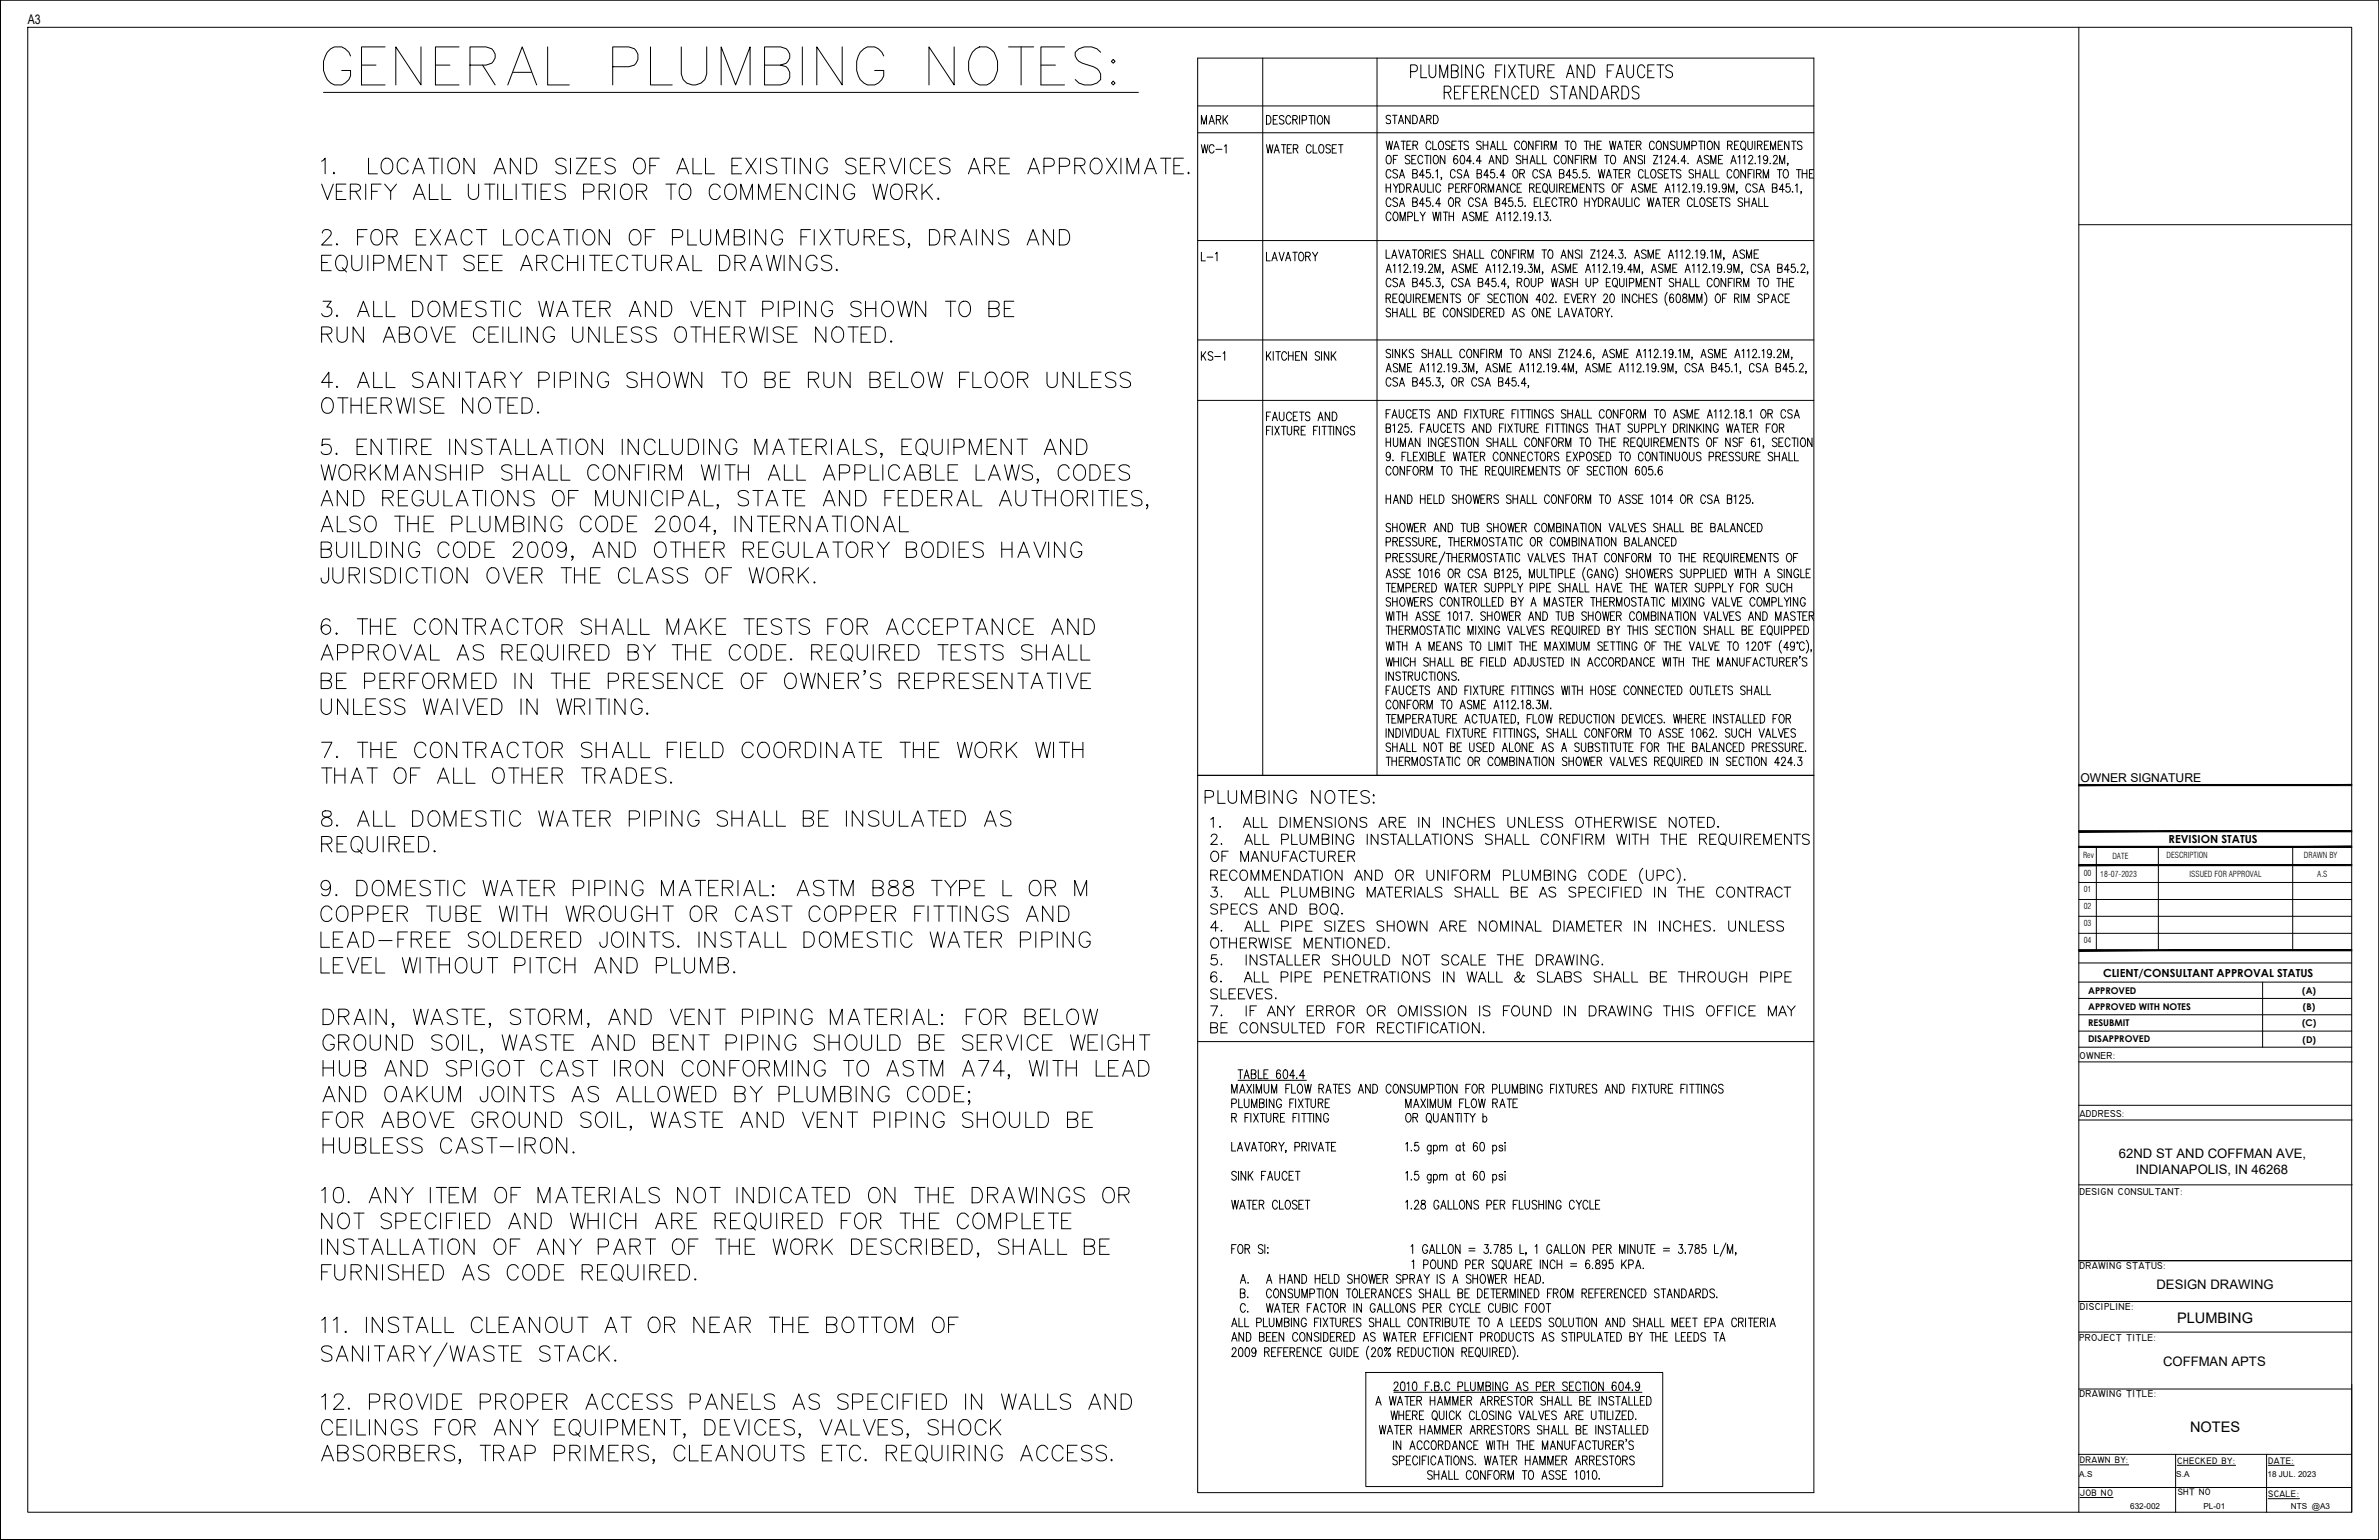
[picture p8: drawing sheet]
<svg xmlns="http://www.w3.org/2000/svg" width="432mm" height="279mm" viewBox="0 0 432 279" stroke-linecap="round" stroke-linejoin="round" font-family="sans-serif">
<defs><g id="words">
<text font-size="12.8" x="57.9" y="17.6">GENERAL PLUMBING NOTES:</text>
<text font-size="5.7" x="218" y="146.8">PLUMBING NOTES:</text>
<g font-size="4.4">
<text x="217.3" y="23.3">MARK</text>
<text x="217.3" y="28.6">WC-1</text>
</g>
<g font-size="2.6">
<text x="395.1" y="240.1">PLUMBING</text>
<text x="397.5" y="259.8">NOTES</text>
</g>
<g font-size="2.4">
<text x="5" y="4.4">A3</text>
<text x="384.6" y="210.1">62ND ST AND COFFMAN AVE,</text>
<text x="387.6" y="212.9">INDIANAPOLIS, IN 46268</text>
<text x="391.4" y="233.9">DESIGN DRAWING</text>
<text x="392.6" y="247.8">COFFMAN APTS</text>
</g>
<text font-size="2.2" x="377.6" y="141.9">OWNER SIGNATURE</text>
<g font-size="2">
<text x="393.6" y="152.9">REVISION STATUS</text>
<text x="381.7" y="177.2">CLIENT/CONSULTANT APPROVAL STATUS</text>
</g>
<g font-size="1.8">
<text x="377.4" y="192.1">OWNER:</text>
<text x="377.4" y="202.6">ADDRESS:</text>
<text x="377.4" y="216.8">DESIGN CONSULTANT:</text>
<text x="377.4" y="230.3">DRAWING STATUS:</text>
<text x="377.5" y="237.6">DISCIPLINE:</text>
<text x="377.4" y="243.3">PROJECT TITLE:</text>
<text x="377.4" y="253.5">DRAWING TITLE:</text>
</g>
<g font-size="1.7">
<text x="379" y="183.2">APPROVED WITH NOTES</text>
<text x="379" y="180.3">APPROVED</text>
<text x="417.9" y="180.3">(A)</text>
<text x="418" y="183.2">(B)</text>
<text x="379" y="186.1">RESUBMIT</text>
<text x="379" y="189.1">DISAPPROVED</text>
<text x="417.8" y="186.2">(C)</text>
<text x="417.9" y="189.1">(D)</text>
<text x="377.5" y="265.5">DRAWN BY:</text>
<text x="395.2" y="265.6">CHECKED BY:</text>
<text x="411.7" y="265.6">DATE:</text>
<text x="377.5" y="271.4">JOB NO</text>
<text x="395.3" y="271.3">SHT NO</text>
<text x="411.7" y="271.6">SCALE:</text>
</g>
<g font-size="1.5">
<text x="378.1" y="155.7">Rev</text>
<text x="383.4" y="155.8">DATE</text>
<text x="393.2" y="155.6">DESCRIPTION</text>
<text x="418.2" y="155.7">DRAWN BY</text>
<text x="378.2" y="161.9">01</text>
<text x="378.2" y="158.9">00</text>
<text x="381.2" y="159.1">18-07-2023</text>
<text x="397.4" y="159.1">ISSUED FOR APPROVAL</text>
<text x="420.6" y="159.1">A.S</text>
<text x="378.2" y="165">02</text>
<text x="378.2" y="168">03</text>
<text x="378.2" y="171.1">04</text>
<text x="377.4" y="268">A.S</text>
<text x="395" y="268">S.A</text>
<text x="411.6" y="267.9">18 JUL. 2023</text>
<text x="386.6" y="273.8">632-002</text>
<text x="399.9" y="273.8">PL-01</text>
<text x="415.8" y="273.8">NTS @A3</text>
</g>
</g></defs>
<!-- layer: E-TEXT -->
<g fill="none" stroke="#000" stroke-width=".18">
<path d="M58.7 16.8h147.9M58.4 29.3l.6-.6v2.8M58.4 33.4l1 2.8 1.1-2.8M60.6 31.2l-.1 .2 .1 .1 .1-.1M61 34.7h1.1M62.8 33.4h-1.8v2.8h1.8M63.6 34.7h1.2a.73 .73 0 0 0 .6-.8l-.2-.4-.4-.1h-1.2v2.8M64.5 34.7l.9 1.5M66.4 33.4v2.8M66.9 28.7v2.8h1.6M67.4 34.7h1.1M69.2 33.4h-1.8v2.8"/>
<path d="M69.4 29.1a1.02 1.02 0 0 1 1.2-.4 1.02 1.02 0 0 1 .7 1.1 1.29 1.29 0 0 1-1.3 1.7 1.64 1.64 0 0 1-.6-2.4zM69.8 33.4l1.1 1.3 1.1-1.3M70.9 34.7v1.5M74.1 29.4a1.02 1.02 0 0 0-1.2-.7 1.02 1.02 0 0 0-.8 1.1 1.29 1.29 0 0 0 1.3 1.7l.7-.6M74.9 31.5l1-2.8 1.1 2.8M75 36.2l1.1-2.8 1.1 2.8M75.3 30.6h1.3M75.4 35.3h1.4M77.8 28.7h1.9M77.9 33.4v2.8h1.6M78.7 28.7v2.8M80.2 33.4v2.8h1.6"/>
<path d="M80.2 28.7v2.8M81.5 29.1l.6-.4a1.29 1.29 0 0 1 1.3 1.7 1.06 1.06 0 0 1-1.1 1.2 1.06 1.06 0 0 1-1-1.2v-.6zM85 33.4v2a.94 .94 0 0 0 .9 .8 .94 .94 0 0 0 1-.8v-2M86.1 28.7v2.8l-1.9-2.8v2.8M88 33.4h1.8M88.9 33.4v2.8M89.7 31.5l1.1-2.8 1 2.8M90.1 30.6h1.3M90.3 33.4v2.8M91.4 33.4v2.8h1.6M93.7 33.4v2.8M94.5 28.7v2.8l-1.9-2.8v2.8"/>
<path d="M94.7 33.4h1.9M95.5 28.7h1a1.52 1.52 0 0 1 .9 1.4 1.52 1.52 0 0 1-.9 1.4h-1zM95.7 33.4v2.8M97.2 33.4v2.8M98.2 34.7h1.1M99.9 33.4h-1.7v2.8h1.7M102.6 33.8a1.27 1.27 0 0 0-1.8 0 .69 .69 0 0 0 .5 .8l.8 .2a.69 .69 0 0 1 .5 .6 .69 .69 0 0 1-.3 .7 1.2 1.2 0 0 1-1.5-.3M102.7 29.1a1.19 1.19 0 0 0-1.8 0 .77 .77 0 0 0 .5 .8l.8 .3a.66 .66 0 0 1 .5 .5 .66 .66 0 0 1-.2 .7 1.21 1.21 0 0 1-1.6-.3M103.5 28.7v2.8M104.6 28.7h1.9l-1.9 2.8h1.9M105.9 34.8h1.2a.72 .72 0 0 0 .7-.4 .72 .72 0 0 0-.1-.7l-.6-.3h-1.2v2.8M107.3 30.1h1"/>
<path d="M108.8 34.7h1.1a.73 .73 0 0 0 .7-.8l-.3-.4-.4-.1h-1.1v2.8M109 28.7h-1.7v2.8h1.7M109.7 34.7l.9 1.5M111.5 33.4v2.8M111.7 29.1a1.19 1.19 0 0 0-1.9 0 .77 .77 0 0 0 .5 .8l.8 .3a.65 .65 0 0 1 .6 .5 .65 .65 0 0 1-.3 .7 1.14 1.14 0 0 1-1.6-.3M112.9 33.8a1.04 1.04 0 0 1 1.1-.4 1.04 1.04 0 0 1 .7 1.1 1.24 1.24 0 0 1-.3 1.3 1.24 1.24 0 0 1-1.3 .3 1.82 1.82 0 0 1-.2-2.3zM115.3 29.1l.5-.4a1.3 1.3 0 0 1 1.3 1.7 1.02 1.02 0 0 1-.8 1.1 1.02 1.02 0 0 1-1.2-.6 1.61 1.61 0 0 1 .2-1.8zM115.5 34.7h1.2l.4-.1a.66 .66 0 0 0 0-1.1l-.4-.1h-1.2v2.8M116.5 34.7l.9 1.5M117.9 30.1h1.1M119.7 28.7h-1.8v2.8M120.9 33.4h1.8"/>
<path d="M121.8 33.4v2.8M122.9 31.5l1-2.8 1.1 2.8M123.3 30.6h1.3M123.5 33.8a1.04 1.04 0 0 1 1.2-.4 1.04 1.04 0 0 1 .7 1.1 1.24 1.24 0 0 1-.3 1.3 1.24 1.24 0 0 1-1.3 .3 1.82 1.82 0 0 1-.3-2.3zM125.8 28.7v2.8h1.6M128.1 28.7v2.8h1.6M130.7 34a1.03 1.03 0 0 0-1.2-.6 1.03 1.03 0 0 0-.8 1.1 1.29 1.29 0 0 0 1.3 1.7l.7-.7M131.8 33.8a1.04 1.04 0 0 1 1.2-.4 1.04 1.04 0 0 1 .6 1.1 1.24 1.24 0 0 1-.2 1.3 1.24 1.24 0 0 1-1.4 .3 1.82 1.82 0 0 1-.2-2.3zM132.8 30.1h1.1M134.5 36.2v-2.8l1 2.8 1.1-2.8v2.8M134.6 28.7h-1.8v2.8h1.8M135.4 28.7l1.8 2.8"/>
<path d="M137.2 28.7l-1.8 2.8M137.7 36.2v-2.8l1 2.8 1.1-2.8v2.8M138 28.7v2.8M140.8 34.7h1.1M141 29.1a1.17 1.17 0 0 0-1.9 0 .74 .74 0 0 0 .6 .8l.8 .3a.67 .67 0 0 1 .5 .5 .67 .67 0 0 1-.3 .7 1.21 1.21 0 0 1-1.6-.3M141.8 28.7h1.8M142.6 33.4h-1.8v2.8h1.8M142.7 28.7v2.8M144.2 28.7v2.8M145.2 33.4v2.8l-1.8-2.8v2.8M147.1 28.7v2.8l-1.9-2.8v2.8M148.3 34a1.03 1.03 0 0 0-1.2-.6 1.03 1.03 0 0 0-.8 1.1 1.24 1.24 0 0 0 .3 1.3 1.24 1.24 0 0 0 1.3 .3l.4-.6"/>
<path d="M149.1 33.4v2.8M150.2 29.4a.95 .95 0 0 0-1.5-.5 1.63 1.63 0 0 0 .3 2.6 .98 .98 0 0 0 1.2-1.1h-.7M152 33.4v2.8l-1.8-2.8v2.8M155.1 34a1.03 1.03 0 0 0-1.2-.6 1.03 1.03 0 0 0-.8 1.1 1.29 1.29 0 0 0 1.3 1.7 .96 .96 0 0 0 .7-1.1h-.7M155.4 29.1a1.19 1.19 0 0 0-1.9 0 .74 .74 0 0 0 .6 .8l.8 .3a.67 .67 0 0 1 .5 .5 .67 .67 0 0 1-.3 .7 1.21 1.21 0 0 1-1.6-.3M156.2 30.1h1M157.9 28.7h-1.7v2.8h1.7M158.5 33.4l.6 2.8 .7-2.8 .6 2.8 .7-2.8M158.7 30.1h1.2l.4-.2a.66 .66 0 0 0 0-1l-.4-.2h-1.2v2.8M159.6 30.1l1 1.4M161.5 28.7l1.1 2.8 1-2.8M161.9 33.8a1.03 1.03 0 0 1 1.2-.4 1.03 1.03 0 0 1 .6 1.1 1.29 1.29 0 0 1-1.3 1.7 1.64 1.64 0 0 1-.5-2.4z"/>
<path d="M164.2 28.7v2.8M164.5 34.7h1.3l.4-.1a.66 .66 0 0 0 0-1.1l-.4-.1h-1.3v2.8M165.5 34.7l.9 1.5M167.2 29.4a1.02 1.02 0 0 0-1.2-.7 1.02 1.02 0 0 0-.8 1.1 1.3 1.3 0 0 0 1.4 1.7l.6-.6M167.3 33.4v2.8M168 30.1h1.1M168 34.6l1.2 1.6M169.2 33.4l-1.9 1.9M169.8 28.7h-1.8v2.8h1.8M170.3 35.9l-.1 .2 .1 .1 .1-.1M172.4 29.1a1.19 1.19 0 0 0-1.8 0 .74 .74 0 0 0 .5 .8l.8 .3a.66 .66 0 0 1 .5 .5 .66 .66 0 0 1-.2 .7 1.21 1.21 0 0 1-1.6-.3M175.8 31.5l1-2.8 1.1 2.8"/>
<path d="M176.1 30.6h1.4M178.7 30.1h1.2l.4-.2a.66 .66 0 0 0 0-1l-.4-.2h-1.2v2.8M179.6 30.1l1 1.4M181.5 30.1h1M183.2 28.7h-1.7v2.8h1.7M186.6 31.5l1-2.8 1.1 2.8M186.9 30.6h1.4M189.5 30.2h1.2l.4-.1a.78 .78 0 0 0 0-1.2l-.4-.2h-1.2v2.8M192.3 30.2h1.2l.4-.1a.78 .78 0 0 0 0-1.2l-.4-.2h-1.2v2.8M195.1 30.1h1.2l.4-.2a.66 .66 0 0 0 0-1l-.4-.2h-1.2v2.8M196 30.1l.9 1.4M198.2 29.1l.5-.4a1.37 1.37 0 0 1 1.2 .7 1.37 1.37 0 0 1 0 1.5 .95 .95 0 0 1-1.5 .5 1.65 1.65 0 0 1-.2-2.3z"/>
<path d="M200.8 28.7l1.9 2.8M202.7 28.7l-1.9 2.8M203.5 28.7v2.8M204.6 31.5v-2.8l1 2.8 1.1-2.8v2.8M207.7 31.5l1.1-2.8 1.1 2.8M208.2 30.6h1.3M210.7 28.7h1.8M211.6 28.7v2.8M213.1 30.1h1M214.8 28.7h-1.7v2.8h1.7M215.7 31.2l-.1 .2 .1 .1 .2-.1M58.4 47.6h1"/>
<path d="M58.5 42.3a.66 .66 0 0 1 .5-.6h.6a.66 .66 0 0 1 .4 1l-1.6 1.7h1.8M58.6 54.7h1.5l-.8 1a.87 .87 0 0 1 1 .8 .87 .87 0 0 1-.9 .9 .85 .85 0 0 1-1-.5M60.1 46.3h-1.7v2.8h1.7M61.2 57.1l-.2 .2 .2 .1 .1-.1M61.2 59.3v2a.94 .94 0 0 0 .9 .8 .94 .94 0 0 0 .9-.8v-2M61.2 44.2l-.2 .1 .2 .1 .1-.1M61.2 46.7a1.04 1.04 0 0 1 1.2-.4 1.04 1.04 0 0 1 .6 1.1 1.24 1.24 0 0 1-.2 1.3 1.24 1.24 0 0 1-1.4 .3 1.82 1.82 0 0 1-.2-2.3zM62.1 48.6l.8 .8M63.8 46.3v2a.94 .94 0 0 0 1 .8 .94 .94 0 0 0 .9-.8v-2M64.9 57.4l1.1-2.7 1 2.7M64.9 43h1.1M65.3 56.5h1.3"/>
<path d="M66 59.3v2.8l-1.9-2.8v2.8M66.6 41.7h-1.7v2.7M66.8 46.3v2.8M67.6 42a1.04 1.04 0 0 1 1.1-.3 1.04 1.04 0 0 1 .7 1 1.24 1.24 0 0 1-.2 1.3 1.24 1.24 0 0 1-1.4 .3 1.82 1.82 0 0 1-.2-2.3zM67.8 54.7v2.7h1.6M67.8 47.8h1.2l.4-.2a.73 .73 0 0 0 .3-.8 .73 .73 0 0 0-.7-.5h-1.2v2.8M70.1 54.7v2.7h1.6M70.2 43h1.2l.4-.2a.65 .65 0 0 0 0-1l-.4-.1h-1.2v2.7M70.6 49.1v-2.8l1.1 2.8 1.1-2.8v2.8M71.2 43l.9 1.4M73.8 47.6h1.1M74.9 54.7h.9a1.49 1.49 0 0 1 .7 2.3l-.7 .4h-.9z"/>
<path d="M75.6 59.7a1.04 1.04 0 0 1 1.1-.4 1.04 1.04 0 0 1 .7 1.1 1.24 1.24 0 0 1-.2 1.3 1.24 1.24 0 0 1-1.4 .3 1.69 1.69 0 0 1-.2-2.3zM75.6 46.3h-1.8v2.8h1.8M75.6 43h1M77.3 41.7h-1.7v2.7h1.7M77.9 55a1.06 1.06 0 0 1 1.2-.3 1.06 1.06 0 0 1 .7 1 1.34 1.34 0 0 1-1.3 1.7 1.64 1.64 0 0 1-.6-2.4zM78.1 41.7l1.9 2.7M78.2 59.3l1.1 2.8 1-2.8M78.2 46.3v2.8l-1.8-2.8v2.8M79.3 46.3h1.9M80 41.7l-1.9 2.7M80.2 46.3v2.8M80.6 57.4v-2.7l1.1 2.7 1.1-2.7v2.7"/>
<path d="M80.8 44.4l1-2.7 1.1 2.7M81.2 43.5h1.3M82.6 59.3h-1.7v2.8h1.7M83.8 56h1.1M85.6 54.7h-1.8v2.7h1.8M85.7 42.3a1.03 1.03 0 0 0-1.2-.6 1.03 1.03 0 0 0-.8 1 1.24 1.24 0 0 0 .3 1.3 1.24 1.24 0 0 0 1.3 .3l.4-.5M86.1 46.7a1.25 1.25 0 0 0-1.9 0 .77 .77 0 0 0 .6 .8l.8 .3a.69 .69 0 0 1 .5 .7 .69 .69 0 0 1-.7 .6l-.9-.1-.3-.3M86.5 41.7h1.8M86.9 47.6h1.1M87.4 41.7v2.7M88 59.9a1.05 1.05 0 0 0-1.2-.6 1.05 1.05 0 0 0-.9 1.1 1.34 1.34 0 0 0 1.4 1.7l.7-.7M88.2 55a1.27 1.27 0 0 0-1.8 0 .69 .69 0 0 0 .5 .8l.8 .3a.66 .66 0 0 1 .5 .5 .66 .66 0 0 1-.2 .7 1.18 1.18 0 0 1-1.6-.3"/>
<path d="M88.6 46.3h-1.7v2.8h1.7M89 54.7h1.9M89.4 47.6h1.1M90 54.7v2.7M90.5 59.3h-1.8v2.8h1.8M91.1 46.3h-1.7v2.8h1.7M91.3 59.3v2.8M91.4 41.7v2.7h1.6M91.4 54.7v2.7M92.3 59.3v2.8h1.6M93.9 42a1.04 1.04 0 0 1 1.2-.3 1.04 1.04 0 0 1 .7 1 1.24 1.24 0 0 1-.3 1.3 1.24 1.24 0 0 1-1.3 .3 1.82 1.82 0 0 1-.3-2.3zM94.5 55.3a1.03 1.03 0 0 0-1.2-.7 1.03 1.03 0 0 0-.8 1.1 1.29 1.29 0 0 0 1.3 1.7l.7-.6"/>
<path d="M94.5 49.1l1-2.8 1.1 2.8M94.6 59.3v2.8M94.9 48.2h1.3M97.4 47.6h1.2l.4-.1a.65 .65 0 0 0 0-1.1l-.4-.1h-1.2v2.8M97.5 59.3v2.8l-1.8-2.8v2.8M97.8 54.7l.7 2.7 .6-2.7 .7 2.7 .7-2.7M98.3 47.6l1 1.5M98.6 42.3a1.03 1.03 0 0 0-1.2-.6 1.03 1.03 0 0 0-.8 1 1.24 1.24 0 0 0 .3 1.3 1.24 1.24 0 0 0 1.3 .3l.4-.5M99.4 44.4l1.1-2.7 1.1 2.7M99.8 43.5h1.3M100.6 59.9a1.05 1.05 0 0 0-1.2-.6 1.05 1.05 0 0 0-.8 1.1 1.34 1.34 0 0 0 1.3 1.7 1.09 1.09 0 0 0 .7-1.1h-.7M101 57.4l1.1-2.7 1 2.7"/>
<path d="M101.4 56.5h1.3M102.2 47a1.02 1.02 0 0 0-1.2-.7 1.02 1.02 0 0 0-.8 1.1 1.24 1.24 0 0 0 .3 1.3 1.24 1.24 0 0 0 1.3 .3l.4-.6M102.3 41.7h1.9M103 47.6h1.9M103 46.3v2.8M103.3 41.7v2.7M103.9 59.3v2a.94 .94 0 0 0 1 .8 .94 .94 0 0 0 .9-.8v-2M103.9 54.7h1.9M104.7 41.7v2.7M104.9 46.3v2.8M104.9 54.7v2.7M105.9 46.3v2.8"/>
<path d="M106.1 42a1.04 1.04 0 0 1 1.2-.3 1.04 1.04 0 0 1 .7 1 1.34 1.34 0 0 1-1.4 1.7 1.6 1.6 0 0 1-.5-2.4zM106.3 56h1.1M107 46.3h1.9M108 46.3v2.8M108.1 54.7h-1.8v2.7h1.8M108.8 59.3v2.8l-2-2.8v2.8M108.9 56h1.2l.3-.2a.61 .61 0 0 0 0-1l-.3-.1h-1.2v2.7M109.4 47.6h1M109.8 59.3v2.8h1.6M109.8 56l.9 1.4M110.6 41.7v2.7l-1.8-2.7v2.7M111.1 46.3h-1.7v2.8h1.7"/>
<path d="M113.8 59.3h-1.7v2.8h1.7M113.9 47a1.02 1.02 0 0 0-1.1-.7 1.02 1.02 0 0 0-.9 1.1 1.24 1.24 0 0 0 .3 1.3 1.24 1.24 0 0 0 1.3 .3l.4-.6M114.2 57.4l1.1-2.7 1 2.7M114.5 42a1.04 1.04 0 0 1 1.1-.3 1.04 1.04 0 0 1 .7 1 1.24 1.24 0 0 1-.2 1.3 1.24 1.24 0 0 1-1.4 .3 1.82 1.82 0 0 1-.2-2.3zM114.6 56.5h1.4M114.7 46.3h1.9M115.7 46.3v2.8M116.5 59.7a1.27 1.27 0 0 0-1.9 0 .68 .68 0 0 0 .5 .8l.9 .2a.72 .72 0 0 1 .2 1.3 1.28 1.28 0 0 1-1.6-.3M117.1 46.3v2a.94 .94 0 0 0 1 .8 .94 .94 0 0 0 .9-.8v-2M117.1 43h1.1M118.9 41.7h-1.8v2.7M119 54.7v2.7l-1.9-2.7v2.7"/>
<path d="M119.1 59.7a1.27 1.27 0 0 0-1.8 0 .68 .68 0 0 0 .5 .8l.8 .2a.71 .71 0 0 1 .3 1.3 1.28 1.28 0 0 1-1.6-.3M120.1 54.7h.9a1.49 1.49 0 0 1 .7 2.3l-.7 .4h-.9zM120.1 47.6h1.1l.5-.1a.65 .65 0 0 0 0-1.1l-.5-.1h-1.1v2.8M121 47.6l.9 1.5M122 43.1h1.3l.4-.1a.73 .73 0 0 0 .2-.8 .73 .73 0 0 0-.6-.5h-1.3v2.7M122.7 59.7a1.04 1.04 0 0 1 1.2-.4 1.04 1.04 0 0 1 .7 1.1 1.24 1.24 0 0 1-.3 1.3 1.24 1.24 0 0 1-1.3 .3 1.82 1.82 0 0 1-.3-2.3zM122.9 49.1l1-2.8 1.1 2.8M123.3 48.2h1.3M124.8 41.7v2.7h1.6M125.4 54.7l1 2.7 1.1-2.7M125.4 59.3h1.9M125.8 46.3v2.8h1.6"/>
<path d="M126.3 59.3v2.8M127.1 41.7v1.9a.94 .94 0 0 0 1 .9 .94 .94 0 0 0 .9-.9v-1.9M127.8 59.3v2.8M128.1 56h1M129.7 59.3v2.8M129.8 54.7h-1.7v2.7h1.7M130 44.4v-2.7l1.1 2.7 1.1-2.7v2.7M130.6 46.3h.9a1.49 1.49 0 0 1 1 1.4 1.49 1.49 0 0 1-1 1.4h-.9zM132.5 54.7v2.7l-1.9-2.7v2.7M132.5 59.3h-1.8v2.8h1.8M133.3 43h1.2l.3-.2a.6 .6 0 0 0 0-1l-.3-.1h-1.2v2.7h1.2a.74 .74 0 0 0 .7-.7 .74 .74 0 0 0-.7-.7M133.4 47.6h1.2l.4-.1a.65 .65 0 0 0 0-1.1l-.4-.1h-1.2v2.8"/>
<path d="M133.5 54.7h1.9M134.3 47.6l1 1.5M134.5 54.7v2.7M136.1 59.3l.6 2.8 .7-2.8 .6 2.8 .7-2.8M136.1 41.7v2.7M136.2 49.1l1-2.8 1.1 2.8M136.6 48.2h1.3M138.4 56.1h1.3a.72 .72 0 0 0 .6-.4 .72 .72 0 0 0-.1-.8l-.5-.2h-1.3v2.7M139 41.7v2.7l-1.9-2.7v2.7M139.1 46.3l.7 2.8 .7-2.8 .6 2.8 .7-2.8M139.2 59.3v2.8M141.3 54.7v2.7"/>
<path d="M142 42.3a1.03 1.03 0 0 0-1.1-.6 1.03 1.03 0 0 0-.9 1 1.34 1.34 0 0 0 1.4 1.7 .98 .98 0 0 0 .6-1h-.6M142.2 59.7a1.27 1.27 0 0 0-1.9 0 .69 .69 0 0 0 .5 .8l.8 .2a.89 .89 0 0 1 .6 1 1.19 1.19 0 0 1-1.9 0M142.3 56.1h1.2l.4-.1 .3-.4-.1-.7-.6-.2h-1.2v2.7M142.3 46.3v2.8M144.7 59.3h-1.7v2.8h1.7M145.1 54.7v2.7M145.2 46.3v2.8l-1.8-2.8v2.8M145.4 43h1M147.1 41.7h-1.7v2.7M147.8 41.7v2.7M148 54.7v2.7l-1.8-2.7v2.7M148.3 47a1.02 1.02 0 0 0-1.2-.7 1.02 1.02 0 0 0-.8 1.1 1.24 1.24 0 0 0 .3 1.3 1.24 1.24 0 0 0 1.3 .3l.4-.6v-.4h-.6"/>
<path d="M148.8 41.7l1.9 2.7M149.9 59.3v2.8l-1.9-2.8v2.8M150.7 41.7l-1.9 2.7M151 46.7a1.25 1.25 0 0 0-1.9 0 .68 .68 0 0 0 .5 .8l.9 .3a.69 .69 0 0 1 .5 .7 .69 .69 0 0 1-.7 .6l-.9-.1-.3-.3M151.1 55.3a1.03 1.03 0 0 0-1.2-.6 1.03 1.03 0 0 0-.8 1 1.34 1.34 0 0 0 1.4 1.7 1 1 0 0 0 .6-1.1h-.6M151.5 59.4a1.08 1.08 0 0 1 1.6 1 1.34 1.34 0 0 1-1.3 1.7 1.61 1.61 0 0 1-.3-2.7zM151.5 41.7h1.9M151.9 48.9l-.1 .1 .1 .1 .1-.1M152.4 41.7v2.7M153.9 41.7v1.9a.94 .94 0 0 0 1 .9 .94 .94 0 0 0 .9-.9v-1.9M153.9 59.3h1.9M154.9 59.3v2.8"/>
<path d="M156.3 55a1.27 1.27 0 0 0-1.9 0 .68 .68 0 0 0 .6 .8l.8 .3a.67 .67 0 0 1 .5 .5 .67 .67 0 0 1-.3 .7 1.21 1.21 0 0 1-1.6-.3M156.8 43h1.2l.5-.2a.65 .65 0 0 0 0-1l-.5-.1h-1.2v2.7M157.1 56h1.9M157.1 54.7v2.7M157.8 43l.9 1.4M158 59.3h-1.7v2.8h1.7M158.8 59.3h1a1.49 1.49 0 0 1 .9 1.4 1.49 1.49 0 0 1-.9 1.4h-1zM159 54.7v2.7M159.6 43h1.1M160.3 55a1.04 1.04 0 0 1 1.2-.3 1.04 1.04 0 0 1 .7 1 1.34 1.34 0 0 1-1.4 1.7 1.6 1.6 0 0 1-.5-2.4zM161.4 41.7h-1.8v2.7h1.8M163 54.7l.6 2.7 .7-2.7 .7 2.7 .7-2.7"/>
<path d="M164 42a1.27 1.27 0 0 0-1.8 0 .69 .69 0 0 0 .5 .8l.8 .3a.69 .69 0 0 1 .5 .5 .69 .69 0 0 1-.3 .7 1.2 1.2 0 0 1-1.5-.3M165.1 44.3l-.1 .1-.2-.1 .2-.1a.53 .53 0 0 1-.2 .8M168 54.7v2.7l-1.8-2.7v2.7M168.7 41.7h.9a1.49 1.49 0 0 1 1 1.4 1.49 1.49 0 0 1-1 1.3h-.9zM171.5 43h1.2l.4-.2a.65 .65 0 0 0 0-1l-.4-.1h-1.2v2.7M171.6 54.7h1.9M172.4 43l1 1.4M172.6 54.7v2.7M174.3 55a1.04 1.04 0 0 1 1.2-.3 1.04 1.04 0 0 1 .6 1 1.29 1.29 0 0 1-1.3 1.7 1.64 1.64 0 0 1-.5-2.4zM174.3 44.4l1-2.7 1.1 2.7M174.7 43.5h1.3M177.2 41.7v2.7"/>
<path d="M179.5 56h1.2l.4-.2a.66 .66 0 0 0 0-1l-.4-.1h-1.2v2.7h1.2l.4-.1a.74 .74 0 0 0 .2-.8 .74 .74 0 0 0-.6-.5M180.2 41.7v2.7l-1.9-2.7v2.7M182.3 56h1M183.1 42a1.27 1.27 0 0 0-1.9 0 .69 .69 0 0 0 .5 .8l.8 .3a.71 .71 0 0 1 .3 1.2 1.28 1.28 0 0 1-1.6-.3M184 54.7h-1.7v2.7h1.7M186.4 44.4l1.1-2.7 1.1 2.7M186.8 43.5h1.3M191.2 41.7v2.7l-1.8-2.7v2.7M192.3 41.7h.9a1.49 1.49 0 0 1 .7 2.3l-.3 .3-.4 .1h-.9zM58.4 60.6h1.2l.4-.1a.65 .65 0 0 0 0-1.1l-.4-.1h-1.2v2.8M58.9 72.3a1.06 1.06 0 0 1 1.6 .9 1.22 1.22 0 0 1-.3 1.4 1.22 1.22 0 0 1-1.3 .2 1.76 1.76 0 0 1 0-2.5zM59.3 60.6l.9 1.5"/>
<path d="M59.9 79.7h-1.4l-.1 1.2a.99 .99 0 0 1 1.5-.1 .99 .99 0 0 1-.2 1.5 .99 .99 0 0 1-1.4-.3M60.4 69.4h-2l1.3-1.9v2.8M61.2 70.1l-.2 .1 .2 .1 .1-.1M61.3 72.2h1.9M62.2 72.2v2.8M63.7 72.2v2.8M63.7 73.5h1.9M64.9 70.3l1.1-2.8 1 2.8M65.3 69.4h1.3M65.6 72.2v2.8M66.5 79.7h-1.7v2.8h1.7M66.6 73.5h1.1"/>
<path d="M67.8 67.5v2.8h1.6M68.4 72.2h-1.8v2.8h1.8M69.2 73.5h1.2l.3-.1a.6 .6 0 0 0 0-1.1l-.3-.1h-1.2v2.8M69.2 79.7v2.8l-1.8-2.8v2.8M69.6 62.1l1-2.8 1.1 2.8M70 61.2h1.3M70.1 67.5v2.8h1.6M70.1 73.5l.9 1.5M70.3 79.7h1.8M71.2 79.7v2.8M72 72.2l.6 2.8 .7-2.8 .7 2.8 .6-2.8M72.5 60.6h1.2l.4-.1a.65 .65 0 0 0 0-1.1l-.4-.1h-1.2v2.8h1.2a.75 .75 0 0 0 .7-.7 .75 .75 0 0 0-.7-.8"/>
<path d="M72.7 79.7v2.8M75.1 72.2v2.8M76.8 67.9a1.27 1.27 0 0 0-1.9 0 .68 .68 0 0 0 .5 .8l.8 .3a.74 .74 0 0 1 .6 .9 1.27 1.27 0 0 1-1.9 0M77.6 70.3l1-2.8 1.1 2.8M77.9 69.4h1.4M78.1 72.6a1.19 1.19 0 0 0-1.9 0 .68 .68 0 0 0 .6 .8 1.56 1.56 0 0 1 1.3 .8v.4a1.27 1.27 0 0 1-1.9 0M78.3 79.7h-1.8v2.8h1.8M78.9 73.5h1.1M80.6 72.2h-1.7v2.8h1.7M80.9 60.6h1.1M81.6 79.7v2.8M82.3 67.5v2.8l-1.8-2.8v2.8"/>
<path d="M83.4 67.5v2.8M84.5 67.5h1.9M84.5 79.7v2.8l-1.8-2.8v2.8M85.4 67.5v2.8M85.8 72.2v2.8l-1.9-2.8v2.8M86.9 70.3l1.1-2.8 1 2.8M87.3 69.4h1.3M87.4 72.3l.3-.1a1.38 1.38 0 0 1 1.2 2.1 1.04 1.04 0 0 1-1.2 .7 1.04 1.04 0 0 1-.8-1.1 1.66 1.66 0 0 1 .5-1.6zM88.3 79.7h1.8M88.7 60.6h1.1M89.2 79.7v2.8M89.8 68.8h1.2a.72 .72 0 0 0 .7-.7l-.3-.5-.4-.1h-1.2v2.8"/>
<path d="M89.8 72.2h1.9M90.8 68.8l.9 1.5M90.8 72.2v2.8M92.2 73.5h1.1M92.6 67.5l1.1 1.3 1-1.3M93.6 79.7v2.8h1.6M93.7 68.8v1.5M93.9 72.2h-1.7v2.8h1.7M94.7 72.2h1a1.55 1.55 0 0 1 .7 2.4l-.3 .2-.4 .2h-1zM95.9 79.7v2.8h1.6M97.7 74.7l-.2 .1 .2 .2 .1-.2M97.8 69h1.2a.74 .74 0 0 0 .7-.7 .74 .74 0 0 0-.7-.8h-1.2v2.8"/>
<path d="M100.6 67.5v2.8M101 79.7h1.9M101.7 69h1.2a.74 .74 0 0 0 .7-.7 .74 .74 0 0 0-.7-.8h-1.2v2.8M102 79.7v2.8M103.5 79.7v2.8M104.5 67.5v2.8M107.4 67.5v2.8l-1.9-2.8v2.8M109.3 79.7v2.8l-1.9-2.8v2.8M110.4 68.2a1.02 1.02 0 0 0-1.1-.7 1.02 1.02 0 0 0-.8 1.1 1.24 1.24 0 0 0 .2 1.3 1.24 1.24 0 0 0 1.4 .3l.3-.6v-.3h-.6M112.1 60.6h1M112.9 79.7v2.8M115.7 67.9a1.27 1.27 0 0 0-1.9 0 .68 .68 0 0 0 .5 .8l.8 .3a.74 .74 0 0 1 .6 .9 1.27 1.27 0 0 1-1.9 0"/>
<path d="M115.9 79.7v2.8l-1.9-2.8v2.8M116.5 67.5v2.8M116.5 68.8h1.8M118.3 67.5v2.8M119.7 67.9a1.04 1.04 0 0 1 1.2-.3 1.04 1.04 0 0 1 .6 1 1.24 1.24 0 0 1-.2 1.3 1.24 1.24 0 0 1-1.4 .3 1.69 1.69 0 0 1-.2-2.3zM119.7 79.7v2.8h1.6M122 79.7v2a.94 .94 0 0 0 .9 .8 .94 .94 0 0 0 1-.8v-2M122.3 67.5l.7 2.8 .7-2.8 .6 2.8 .7-2.8M124.9 79.7h1a1.49 1.49 0 0 1 .9 1.4 1.49 1.49 0 0 1-.9 1.4h-1zM127.4 67.5v2.8l-1.9-2.8v2.8M127.7 79.7v2.8M127.8 60.6h1.9"/>
<path d="M130.6 79.7v2.8l-1.8-2.8v2.8M130.7 60.6h1.1M131 67.5h1.8M131.9 67.5v2.8M133.3 60.6h1.2l.3-.1a.6 .6 0 0 0 0-1.1l-.3-.1h-1.2v2.8M133.6 67.9a1.04 1.04 0 0 1 1.2-.3 1.04 1.04 0 0 1 .7 1 1.22 1.22 0 0 1-.2 1.3 1.22 1.22 0 0 1-1.4 .3 1.82 1.82 0 0 1-.3-2.3zM134.2 60.6l.9 1.5M138.9 68.8h1.1l.5-.1a.65 .65 0 0 0 0-1.1l-.5-.1h-1.1v2.8h1.1l.5-.1a.78 .78 0 0 0 0-1.2l-.5-.2M141.6 68.8h1.1M143 60.6h1.1M143.2 79.7h1.8M143.4 67.5h-1.8v2.8h1.8"/>
<path d="M144.1 79.7v2.8M146.7 68.8h1.2l.4-.1a.6 .6 0 0 0 0-1.1l-.4-.1h-1.2v2.8M147.3 79.7h-1.7v2.8h1.7M147.7 68.8l.9 1.5M149.5 67.5v2a.94 .94 0 0 0 1 .8 .94 .94 0 0 0 .9-.8v-2M150.9 79.7v2.8M154.3 67.5v2.8l-1.9-2.8v2.8M154.9 79.7v2.8h1.6M156.3 60.6h1.1M157.9 68.8h1.2l.4-.1a.65 .65 0 0 0 0-1.1l-.4-.1h-1.2v2.8h1.2l.4-.1a.78 .78 0 0 0 0-1.2l-.4-.2M160.7 68.8h1.1M161.8 61.8l-.2 .2 .2 .1 .1-.1"/>
<path d="M162.4 67.5h-1.7v2.8h1.7M163.2 67.5v2.8h1.6M165.4 79.7h-1.7v2.8h1.7M165.8 67.9a1.04 1.04 0 0 1 1.2-.3 1.04 1.04 0 0 1 .6 1 1.24 1.24 0 0 1-.2 1.3 1.24 1.24 0 0 1-1.4 .3 1.69 1.69 0 0 1-.2-2.3zM166.8 79.8a1.08 1.08 0 0 1 1.6 .9 1.22 1.22 0 0 1-.3 1.4 1.22 1.22 0 0 1-1.3 .2 1.76 1.76 0 0 1 0-2.5zM168.4 67.5l.7 2.8 .7-2.8 .6 2.8 .7-2.8M169.2 79.7v2a.94 .94 0 0 0 .9 .8 .94 .94 0 0 0 .9-.8v-2M172.1 79.7v2.8M174.2 68.8h1M175.9 67.5h-1.7v2.8M176.6 67.5v2.8h1.5M179.1 67.9a.96 .96 0 0 1 .9-.4 .96 .96 0 0 1 .8 .7 1.62 1.62 0 0 1-.6 2.1 1.27 1.27 0 0 1-1.4-1.7z"/>
<path d="M180.9 79.7h-1.7v2.8h1.7M182 67.9a1.04 1.04 0 0 1 1.2-.3 1.04 1.04 0 0 1 .7 1 1.24 1.24 0 0 1-.3 1.3 1.24 1.24 0 0 1-1.3 .3 1.69 1.69 0 0 1-.3-2.3zM183.6 79.7v2.8l-1.9-2.8v2.8M184.6 79.7h1.9M184.7 68.8h1.2l.4-.1a.6 .6 0 0 0 0-1.1l-.4-.1h-1.2v2.8M185.5 79.7v2.8M185.6 68.8l1 1.5M190 67.5v2a.94 .94 0 0 0 1 .8 .94 .94 0 0 0 .9-.8v-2M194.4 79.7v2.8l-1.9-2.8v2.8M194.8 67.5v2.8l-1.8-2.8v2.8M195.4 79.7h.9a1.49 1.49 0 0 1 1 1.4 1.49 1.49 0 0 1-1 1.4h-.9zM195.9 67.5v2.8h1.6"/>
<path d="M198.2 68.8h1M199.9 67.5h-1.7v2.8h1.7M202.5 67.9a1.25 1.25 0 0 0-1.8 0 .77 .77 0 0 0 .5 .8l.8 .3a.74 .74 0 0 1 .5 .9 1.25 1.25 0 0 1-1.8 0M205.2 67.9a1.25 1.25 0 0 0-1.9 0 .68 .68 0 0 0 .6 .8l.8 .3a.74 .74 0 0 1 .5 .9 1.25 1.25 0 0 1-1.9 0M58.3 84.3l.7 2.8 .6-2.8 .7 2.8 .7-2.8M58.3 91.8l1.1-2.8 1 2.8M58.3 96.5l1.1-2.9 1 2.9M58.3 99.7h1.2l.4-.2a.65 .65 0 0 0 0-1l-.4-.2h-1.2v2.8h1.2a.74 .74 0 0 0 .7-.7 .74 .74 0 0 0-.7-.7M58.7 90.8h1.3M58.7 95.5h1.3M61.1 82.2l-.1 .1 .1 .2 .1-.2M61.1 98.3v2a.94 .94 0 0 0 .9 .8 .94 .94 0 0 0 .9-.8v-2"/>
<path d="M61.2 93.6v2.9h1.6M62 84.5a1.08 1.08 0 0 1 1.6 .9 1.22 1.22 0 0 1-.2 1.3 1.22 1.22 0 0 1-1.4 .3 1.76 1.76 0 0 1 0-2.5zM63.1 89v2.8l-1.9-2.8v2.8M64 98.3v2.8M64.2 89h.9a1.5 1.5 0 0 1 1 1.4 1.5 1.5 0 0 1-1 1.4h-.9zM64.4 85.7h1.2l.4-.1a.7 .7 0 0 0 0-1.1l-.4-.2h-1.2v2.8M64.8 81h1.1M65.1 98.3v2.8h1.6M65.4 94.1a1.19 1.19 0 0 0-1.9 0 .69 .69 0 0 0 .5 .8l.8 .2a.66 .66 0 0 1 .6 .5 .66 .66 0 0 1-.3 .7 1.21 1.21 0 0 1-1.6-.2M65.4 85.7l.9 1.4M66.4 94.1a1.02 1.02 0 0 1 1.2-.4 1.02 1.02 0 0 1 .7 1 1.29 1.29 0 0 1-1.3 1.8 1.64 1.64 0 0 1-.6-2.4zM67.2 84.3v2.8"/>
<path d="M67.4 98.3h.9a1.49 1.49 0 0 1 .7 2.4l-.3 .3-.4 .1h-.9zM67.9 85.6l1.2 1.5M69.1 84.3l-1.9 1.9M69.5 90.3h1.2a.73 .73 0 0 0 .7-.8l-.3-.4-.4-.1h-1.2v2.8M70 87.1v-2.8l1.1 2.8 1-2.8v2.8M70.1 98.3v2.8M70.4 90.3l1 1.5M71.6 93.6h1.9M72.3 90.3h1.1M72.6 93.6v2.9M73.1 98.3v2.8l-1.9-2.8v2.8M73.2 87.1l1.1-2.8 1.1 2.8"/>
<path d="M73.6 86.2h1.3M73.7 81h1.2l.5-.1a.65 .65 0 0 0 0-1.1l-.5-.1h-1.2v2.8M74 89h-1.7v2.8h1.7M74 93.6v2.9M74 95h1.9M74.7 81l.9 1.5M75.9 93.6v2.9M76.2 99a1.03 1.03 0 0 0-1.2-.7 1.03 1.03 0 0 0-.8 1.1 1.29 1.29 0 0 0 1.3 1.7 .96 .96 0 0 0 .7-1h-.7M76.5 81h1.1M76.8 89.7a.99 .99 0 0 0-.9-.8 .99 .99 0 0 0-1 .8 1.38 1.38 0 0 0 1.3 2.1 1 1 0 0 0 .6-1.1h-.6M77 95h1M77.6 89v2a.97 .97 0 0 0 .9 .8 .97 .97 0 0 0 1-.8v-2"/>
<path d="M78 84.3v2.8l-1.8-2.8v2.8M78.7 93.6h-1.7v2.9h1.7M80.6 89v2.8h1.5M80.9 84.8a1.19 1.19 0 0 0-1.8 0 .74 .74 0 0 0 .5 .8l.8 .2a.74 .74 0 0 1 .5 .9 1.27 1.27 0 0 1-1.8 0M81.5 99a1.03 1.03 0 0 0-1.2-.7 1.03 1.03 0 0 0-.8 1.1 1.29 1.29 0 0 0 1.3 1.7l.7-.6M81.7 84.3v2.8M81.7 85.7h1.9M82 95.1h1.2l.4-.1a.77 .77 0 0 0 .3-.8 .77 .77 0 0 0-.7-.6h-1.2v2.9M82.6 98.7a1.04 1.04 0 0 1 1.1-.3 1.04 1.04 0 0 1 .7 1 1.24 1.24 0 0 1-.3 1.3 1.24 1.24 0 0 1-1.3 .3 1.82 1.82 0 0 1-.2-2.3zM82.8 91.8l1.1-2.8 1.1 2.8M83.2 90.8h1.3M83.6 84.3v2.8"/>
<path d="M84.7 84.3v2.8M84.8 93.6v2.9h1.6M85.2 98.3h.9a1.49 1.49 0 0 1 1 1.4 1.49 1.49 0 0 1-1 1.4h-.9zM85.7 85.8h1.3a.74 .74 0 0 0 .7-.7 .74 .74 0 0 0-.7-.8h-1.3v2.8M85.7 89h1.9M86.7 89v2.8M87.1 93.6v2.1a.94 .94 0 0 0 .9 .8 .94 .94 0 0 0 .9-.8v-2.1M87.5 80.1a1.25 1.25 0 0 0-1.9 0 .68 .68 0 0 0 .5 .8l.9 .3a.74 .74 0 0 1 .5 .9 1.25 1.25 0 0 1-1.9 0M88 99.7h1.1M88.1 89v2.8M89.7 89.1l.3-.1a1.37 1.37 0 0 1 1.3 .7 1.37 1.37 0 0 1-.1 1.4 1.03 1.03 0 0 1-1.2 .7 1.03 1.03 0 0 1-.8-1.1 1.66 1.66 0 0 1 .5-1.6zM89.7 98.3h-1.7v2.8h1.7"/>
<path d="M90 96.5v-2.9l1.1 2.9 1.1-2.9v2.9M90.7 82.5l1-2.8 1.1 2.8M91.1 81.5h1.3M92.9 84.8a1.17 1.17 0 0 0-1.8 0 .74 .74 0 0 0 .5 .8l.8 .2a.74 .74 0 0 1 .5 .9 1.25 1.25 0 0 1-1.8 0M93.2 95h1.2l.4-.1a.61 .61 0 0 0 0-1.1l-.4-.2h-1.2v2.9h1.2a.74 .74 0 0 0 .7-.8 .74 .74 0 0 0-.7-.7M93.2 99a.66 .66 0 0 1 .5-.7h.6a.68 .68 0 0 1 .4 1.1l-1.6 1.7h1.9M93.7 85.7h1.9M93.7 84.3v2.8M94 89v2.8l-1.8-2.8v2.8M95.6 84.3v2.8M96 93.6v2.9M96.1 98.5a.9 .9 0 0 1 1.4 .3 2.17 2.17 0 0 1-.3 2.2 .88 .88 0 0 1-1.3-.4 2.38 2.38 0 0 1 .2-2.1z"/>
<path d="M96.7 87.1l1-2.8 1.1 2.8M96.9 89.4a1.19 1.19 0 0 0-1.8 0 .77 .77 0 0 0 .5 .8l.8 .3a.66 .66 0 0 1 .5 .5 .66 .66 0 0 1-.2 .7 1.35 1.35 0 0 1-1.6-.3M97.1 86.2h1.3M98.1 82.5l1.1-2.8 1.1 2.8M98.6 81.5h1.3M98.8 98.5a.9 .9 0 0 1 1.3 .3 2.17 2.17 0 0 1-.2 2.2 .88 .88 0 0 1-1.3-.4 2.08 2.08 0 0 1 .2-2.1zM98.9 93.6v2.9l-1.8-2.9v2.9M99.6 84.3v2.8h1.6M100.8 89.1a1.08 1.08 0 0 1 1.6 1 1.21 1.21 0 0 1-.3 1.3 1.21 1.21 0 0 1-1.3 .3 1.76 1.76 0 0 1 0-2.6zM101.9 84.3v2.8h1.6M102 94.3a.95 .95 0 0 0-1.5-.5 1.63 1.63 0 0 0 .3 2.7 .98 .98 0 0 0 1.2-1.1h-.7M102.8 99.3a.87 .87 0 0 1-1.2 .7 .87 .87 0 0 1-.3-1.4 .87 .87 0 0 1 1.4 .1 2.7 2.7 0 0 1-.3 2.3 .79 .79 0 0 1-1.2-.3"/>
<path d="M103.2 90.3h1.1M104.8 80.1a.94 .94 0 0 1 1-.5 .94 .94 0 0 1 .7 .7 1.62 1.62 0 0 1-.6 2.2 1.35 1.35 0 0 1-1.3-.7 1.35 1.35 0 0 1 0-1.5zM104.9 89h-1.7v2.8M107.3 94.3a1.02 1.02 0 0 0-1.2-.7 1.02 1.02 0 0 0-.8 1.1 1.3 1.3 0 0 0 1.4 1.8l.6-.7M108.1 91.8v-2.8l1.1 2.8 1.1-2.8v2.8M108.4 94.1l.5-.5a1.37 1.37 0 0 1 1.3 .8 1.37 1.37 0 0 1-.1 1.4 .95 .95 0 0 1-1.4 .5 1.65 1.65 0 0 1-.3-2.2zM108.7 85a1.02 1.02 0 0 0-1.2-.7 1.02 1.02 0 0 0-.8 1.1 1.26 1.26 0 0 0 1.3 1.7l.5-.4 .2-.2M110 84.5a1.08 1.08 0 0 1 1.6 .9 1.22 1.22 0 0 1-.3 1.3 1.22 1.22 0 0 1-1.3 .3 1.76 1.76 0 0 1 0-2.5zM111 93.6h1a1.52 1.52 0 0 1 1 1.5 1.52 1.52 0 0 1-1 1.4h-1zM111.3 89v2a.95 .95 0 0 0 1 .8 .95 .95 0 0 0 .9-.8v-2M112.4 98.3v2.8l-1.9-2.8v2.8M113.5 98.3h.9a1.49 1.49 0 0 1 .7 2.4l-.3 .3-.4 .1h-.9z"/>
<path d="M113.9 95h1M114.3 84.3v2.8l-1.9-2.8v2.8M115.3 85.7h1.1M115.6 93.6h-1.7v2.9h1.7M116.1 89v2.8l-1.8-2.8v2.8M117.1 84.3h-1.8v2.8M117.2 89v2.8M117.7 84.3v2.8M118.8 85.7h1.2l.4-.1a.7 .7 0 0 0 0-1.1l-.4-.2h-1.2v2.8M118.9 80.3a1.02 1.02 0 0 0-1.1-.6 1.02 1.02 0 0 0-.9 1 1.22 1.22 0 0 0 .3 1.4 1.22 1.22 0 0 0 1.3 .2l.4-.5M119 94.3a.73 .73 0 0 1 .6-.7h.5a.82 .82 0 0 1 .6 .7 .82 .82 0 0 1-.4 .8l-1.4 1.4h1.9M119 98.7a1.03 1.03 0 0 1 1.2-.3 1.03 1.03 0 0 1 .7 1 1.29 1.29 0 0 1-1.3 1.7 1.64 1.64 0 0 1-.6-2.4z"/>
<path d="M119.7 85.7l1 1.4M120.3 89.7a.97 .97 0 0 0-1-.7 .97 .97 0 0 0-.9 .7 1.56 1.56 0 0 0 .6 2.1 1.05 1.05 0 0 0 1.3-.7M121.1 89v2.8M121.6 87.1v-2.8l1 2.8 1.1-2.8v2.8M121.7 98.3h1.9M122 93.8a.84 .84 0 0 1 1.3 .4 2.38 2.38 0 0 1-.2 2.1 .88 .88 0 0 1-1.4-.4 2.23 2.23 0 0 1 .3-2.1zM122.1 90.5h1.2a.74 .74 0 0 0 .7-.8 .74 .74 0 0 0-.7-.7h-1.2v2.8M122.6 98.3v2.8M124.1 99.7h1.9M124.1 98.3v2.8M124.7 93.8a.84 .84 0 0 1 1.3 .4 2.38 2.38 0 0 1-.3 2.1 .88 .88 0 0 1-1.3-.4 2.23 2.23 0 0 1 .3-2.1zM124.9 91.8l1.1-2.8 1 2.8"/>
<path d="M125.3 90.8h1.4M126 98.3v2.8M127 99.7h1.1M127.3 84.3l.7 2.8 .7-2.8 .6 2.8 .7-2.8M127.8 89v2.8h1.7M128.8 98.3h-1.8v2.8h1.8M128.9 95.5h-2l1.4-1.9v2.9M129.6 99.7h1.2l.4-.2a.65 .65 0 0 0 0-1l-.4-.2h-1.2v2.8M129.8 96.3l-.1 .2-.1-.2 .1-.1a.53 .53 0 0 1-.1 .8M130.4 91.7l-.1 .1-.2-.1 .2-.2a.53 .53 0 0 1-.2 .8M130.5 84.3v2.8M130.5 99.7l.9 1.4"/>
<path d="M131.6 84.3h1.8M132.5 84.3v2.8M133.4 93.6v2.9M133.7 80.3a.97 .97 0 0 0-.9-.7 .97 .97 0 0 0-.9 .7 1.62 1.62 0 0 0 .6 2.2 .97 .97 0 0 0 1.2-1.1h-.6M134 85.7h1.8M134 84.3v2.8M134.9 99.7h1.2l.4-.2a.65 .65 0 0 0 0-1l-.4-.2h-1.2v2.8M135.8 89.4a1.19 1.19 0 0 0-1.8 0 .77 .77 0 0 0 .5 .8l.8 .3a.66 .66 0 0 1 .5 .5 .66 .66 0 0 1-.2 .7 1.35 1.35 0 0 1-1.6-.3M135.8 84.3v2.8M135.8 99.7l1 1.4M136.4 93.6v2.9l-1.9-2.9v2.9M136.7 89h1.8"/>
<path d="M137 82.5v-2.8l1.1 2.8 1.1-2.8v2.8M137.5 93.6h1.8M137.6 89v2.8M137.7 99.7h1.1M138.4 93.6v2.9M139 91.8l1.1-2.8 1.1 2.8M139.4 87.1l1.1-2.8 1.1 2.8M139.4 98.3h-1.7v2.8h1.7M139.4 90.8h1.4M139.8 86.2h1.4M139.8 95h1.1M140.3 82.5l1-2.8 1.1 2.8"/>
<path d="M140.6 81.5h1.4M141.6 93.6h-1.8v2.9h1.8M142 89h1.8M142.2 99a1.03 1.03 0 0 0-1.1-.7 1.03 1.03 0 0 0-.8 1.1 1.24 1.24 0 0 0 .2 1.3 1.24 1.24 0 0 0 1.4 .3l.3-.5v-.4h-.6M142.4 84.3v2.8h1.6M142.4 95h1.2l.4-.1a.66 .66 0 0 0 0-1.1l-.4-.2h-1.2v2.9M142.9 89v2.8M143 98.3v2a.94 .94 0 0 0 1 .8 .94 .94 0 0 0 .9-.8v-2M143.3 95l.9 1.5M144.4 90.3h1.1M144.7 84.3v2.8h1.5M145.6 81h1"/>
<path d="M146 98.3v2.8h1.6M146.1 89h-1.7v2.8h1.7M147 93.6v2.9l-1.8-2.9v2.9M148.1 81h1.2a.8 .8 0 0 0 .7-.8l-.3-.4-.4-.1h-1.2v2.8M148.1 96.5l1.1-2.9 1 2.9M148.5 95.5h1.3M149.1 81l.9 1.5M149.4 87.1l1.1-2.8 1.1 2.8M149.4 91.8l1.1-2.8 1.1 2.8M149.8 86.2h1.4M149.8 90.8h1.4M151 93.6h1.9"/>
<path d="M151.2 98.3h1.8M152 82.5l1-2.8 1.1 2.8M152 93.6v2.9M152.1 98.3v2.8M152.4 85.8h1.2a.75 .75 0 0 0 .6-.7 .75 .75 0 0 0-.6-.8h-1.2v2.8M152.4 81.5h1.3M153.4 93.6v2.9M153.8 98.7a1.04 1.04 0 0 1 1.2-.3 1.04 1.04 0 0 1 .7 1 1.24 1.24 0 0 1-.3 1.3 1.24 1.24 0 0 1-1.3 .3 1.82 1.82 0 0 1-.3-2.3zM154.2 89v2.8l-1.8-2.8v2.8M155 93.8l.3-.2a1.3 1.3 0 0 1 1.3 1.8 1.06 1.06 0 0 1-1 1.1 1.06 1.06 0 0 1-1.1-1.1 1.65 1.65 0 0 1 .5-1.6zM155.2 85.8h1.2a.75 .75 0 0 0 .6-.7 .75 .75 0 0 0-.6-.8h-1.2v2.8M155.3 89h1a1.5 1.5 0 0 1 .9 1.4 1.5 1.5 0 0 1-.9 1.4h-1z"/>
<path d="M156.5 99.7h1.2l.4-.2a.65 .65 0 0 0 0-1l-.4-.2h-1.2v2.8M157.4 99.7l1 1.4M157.9 84.3v2.8h1.7M159 80.1a1.27 1.27 0 0 0-1.8 0 .69 .69 0 0 0 .5 .8 1.56 1.56 0 0 1 1.3 .8v.4a1.27 1.27 0 0 1-1.8 0M159.3 93.6v2.9l-1.9-2.9v2.9M159.3 98.3l1.1 1.4 1-1.4M160.1 82.3l-.1 .2-.2-.2 .2-.1 .1 .1-.1 .6-.2 .1M160.2 84.3v2.8M160.4 96.5l1-2.9 1.1 2.9M160.4 99.7v1.4M160.6 90.3h1.1M160.8 95.5h1.3"/>
<path d="M162.3 89h-1.7v2.8M163 90.3h1.1M163.3 85a1.02 1.02 0 0 0-1.2-.7 1.02 1.02 0 0 0-.8 1.1 1.22 1.22 0 0 0 .2 1.3 1.22 1.22 0 0 0 1.4 .3l.4-.5M163.3 93.6v2.9h1.6M163.7 81h1.1M164.1 87.1l1-2.8 1.1 2.8M164.5 99.7h1.2l.4-.2a.6 .6 0 0 0 0-1l-.4-.2h-1.2v2.8h1.2a.74 .74 0 0 0 .7-.7 .74 .74 0 0 0-.7-.7M164.5 86.2h1.3M164.8 89h-1.8v2.8h1.8M165.6 89h.9a1.5 1.5 0 0 1 1 1.4 1.5 1.5 0 0 1-1 1.4h-.9zM167 85.7h1.2a.7 .7 0 0 0 .5-1.1l-.5-.3h-1.2v2.8h1.2a.72 .72 0 0 0 .7-.4 .72 .72 0 0 0-.2-.8l-.5-.2M167.4 82l.8 .7"/>
<path d="M167.6 98.7a1.04 1.04 0 0 1 1.1-.3 1.04 1.04 0 0 1 .7 1 1.24 1.24 0 0 1-.3 1.3 1.24 1.24 0 0 1-1.3 .3 1.82 1.82 0 0 1-.2-2.3zM168.4 90.3h1M169.8 84.3v2.8h1.6M170.1 89h-1.7v2.8h1.7M170.2 98.3h1a1.49 1.49 0 0 1 .9 1.4 1.49 1.49 0 0 1-.9 1.4h-1zM170.9 90.3h1.2l.4-.1a.7 .7 0 0 0 0-1.1l-.4-.1h-1.2v2.8M171.8 90.3l1 1.5M172.1 85.7h1M173 98.3v2.8M173.1 81.2h1.3a.75 .75 0 0 0 .6-.8 .75 .75 0 0 0-.6-.7h-1.3v2.8M173.7 91.8l1.1-2.8 1 2.8M173.8 84.3h-1.7v2.8h1.7"/>
<path d="M174.1 90.8h1.3M174.1 99.7h1M175.8 98.3h-1.7v2.8h1.7M175.9 82.5v-2.8l1.1 2.8 1.1-2.8v2.8M176.6 89v2.8h1.6M177.2 84.3v2.8h1.5M178.5 98.7a1.27 1.27 0 0 0-1.9 0 .68 .68 0 0 0 .6 .8l.8 .3a.72 .72 0 0 1 .2 1.2 1.28 1.28 0 0 1-1.6-.3M179.2 81h1M179.4 87.1l1.1-2.8 1.1 2.8M179.8 86.2h1.3M181.4 91.8l1.1-2.8 1.1 2.8M181.8 90.8h1.3"/>
<path d="M181.8 99.7h1.9M181.8 98.3v2.8M182.3 84.3l.7 2.8 .7-2.8 .7 2.8 .6-2.8M183.7 98.3v2.8M184.4 89v2a.95 .95 0 0 0 .9 .8 .95 .95 0 0 0 .9-.8v-2M187.3 89h1.8M187.4 84.8a1.19 1.19 0 0 0-1.9 0 .74 .74 0 0 0 .6 .8l.8 .2a.72 .72 0 0 1 .5 .9 1.27 1.27 0 0 1-1.9 0M187.7 98.3l1.1 2.8 1-2.8M188.2 89v2.8M188.5 87l-.2 .1-.1-.1 .1-.1 .2 .1-.3 .7M189.5 82.5l1.1-2.8 1.1 2.8M189.7 90.3h1.9"/>
<path d="M189.7 89v2.8M189.9 81.5h1.4M190.3 98.3v2.8M191.6 89v2.8M193.1 89.1a1.06 1.06 0 0 1 1.6 1 1.21 1.21 0 0 1-.2 1.3 1.21 1.21 0 0 1-1.4 .3 1.76 1.76 0 0 1 0-2.6zM193.3 98.3v2.8l-1.9-2.8v2.8M194.1 85a1.02 1.02 0 0 0-1.2-.7 1.02 1.02 0 0 0-.8 1.1 1.22 1.22 0 0 0 .2 1.3 1.22 1.22 0 0 0 1.4 .3l.4-.5M195.4 84.5l.3-.2a1.4 1.4 0 0 1 1.2 2.2 1.05 1.05 0 0 1-1.2 .6 1.05 1.05 0 0 1-.8-1 1.66 1.66 0 0 1 .5-1.6zM195.5 90.3h1.2l.4-.1a.7 .7 0 0 0 0-1.1l-.4-.1h-1.2v2.8M196.3 99a1.03 1.03 0 0 0-1.1-.7 1.03 1.03 0 0 0-.8 1.1 1.29 1.29 0 0 0 1.3 1.7 .96 .96 0 0 0 .6-1h-.6M196.5 90.3l.9 1.5M197.8 84.3h1a1.49 1.49 0 0 1 .9 1.4 1.49 1.49 0 0 1-.9 1.4h-1z"/>
<path d="M198.3 89v2.8M199.4 89h1.9M200.3 89v2.8M200.6 85.7h1.1M201.8 89v2.8M202.4 84.3h-1.8v2.8h1.8M202.9 90.3h1M204.6 89h-1.7v2.8h1.7M205 84.8a1.23 1.23 0 0 0-1.9 0 .88 .88 0 0 0 .6 .8 1.45 1.45 0 0 1 1.3 .7v.4a1.31 1.31 0 0 1-1.9 0M207.3 89.4a1.19 1.19 0 0 0-1.9 0 .74 .74 0 0 0 .6 .8l.7 .3a.66 .66 0 0 1 .6 .5 .66 .66 0 0 1-.3 .7 1.35 1.35 0 0 1-1.6-.3M208.3 91.7l-.1 .1-.1-.1 .1-.2a.53 .53 0 0 1-.1 .8M58.3 119.8l1.1-2.8 1.1 2.8"/>
<path d="M58.7 118.8h1.3M59.6 103v2.1l-.1 .4a.65 .65 0 0 1-1.1 0l-.1-.6M59.9 112.7a.75 .75 0 0 0-1.2-.3 2.02 2.02 0 0 0 0 2.5 .87 .87 0 0 0 1.3-.4 .87 .87 0 0 0-.6-1.2 .87 .87 0 0 0-1.1 .8M60.4 103v2a.94 .94 0 0 0 .9 .8 .94 .94 0 0 0 1-.8v-2M61.1 114.8l-.1 .1 .1 .2 .2-.2M61.3 118.4h1.1l.4-.1 .3-.4-.1-.7-.6-.2h-1.1v2.8M63.4 104.3h1.2l.3-.1a.6 .6 0 0 0 0-1.1l-.3-.1h-1.2v2.8M64.1 118.4h1.1l.5-.1a.76 .76 0 0 0 0-1.2l-.5-.1h-1.1v2.8M64.3 104.3l.9 1.5M64.9 112.3h1.8M65.8 112.3v2.8M66.2 103v2.8"/>
<path d="M66.8 118.3h1.2l.5-.1a.66 .66 0 0 0 0-1.1l-.5-.1h-1.2v2.8M67.2 112.3v2.8M67.2 113.6h1.9M67.8 118.3l.9 1.5M69.1 103.4a1.27 1.27 0 0 0-1.9 0 .68 .68 0 0 0 .6 .8l.7 .2a.71 .71 0 0 1 .3 1.3 1.28 1.28 0 0 1-1.6-.3M69.1 112.3v2.8M69.9 103h.9a1.49 1.49 0 0 1 1 1.4 1.49 1.49 0 0 1-1 1.4h-.9zM69.9 117.3a1.04 1.04 0 0 1 1.2-.3 1.04 1.04 0 0 1 .7 1 1.29 1.29 0 0 1-1.4 1.8 1.64 1.64 0 0 1-.5-2.5zM70.2 113.6h1M71.9 112.3h-1.7v2.8h1.7M72.6 117l1 2.8 1.1-2.8M72.7 103v2.8"/>
<path d="M75.2 119.8l1.1-2.8 1 2.8M75.6 118.8h1.4M75.7 103.7a1.02 1.02 0 0 0-1.1-.7 1.02 1.02 0 0 0-.9 1.1 1.24 1.24 0 0 0 .3 1.3 1.24 1.24 0 0 0 1.4 .3l.3-.6M76.5 103h1.9M77.2 112.9a1.02 1.02 0 0 0-1.2-.6 1.02 1.02 0 0 0-.8 1.1 1.3 1.3 0 0 0 1.4 1.7l.6-.7M77.5 103v2.8M78.1 117v2.8h1.7M78.3 112.7l.5-.4a1.37 1.37 0 0 1 1.3 .7 1.37 1.37 0 0 1-.1 1.4 .95 .95 0 0 1-1.4 .5 1.65 1.65 0 0 1-.3-2.2zM79 103v2.8M80.3 103.4a1.03 1.03 0 0 1 1.1-.4 1.03 1.03 0 0 1 .7 1.1 1.29 1.29 0 0 1-1.3 1.7 1.64 1.64 0 0 1-.5-2.4zM82.8 112.3v2.8l-1.9-2.8v2.8M83 119.8l1-2.8 1.1 2.8"/>
<path d="M83.4 118.8h1.3M83.9 112.3h1.9M84.8 103v2.8l-1.9-2.8v2.8M84.8 112.3v2.8M86.3 113.6h1.2l.4-.1a.66 .66 0 0 0 0-1.1l-.4-.1h-1.2v2.8M87.2 113.6l.9 1.5M87.8 117.3a1.27 1.27 0 0 0-1.9 0 .68 .68 0 0 0 .5 .9l.8 .2a.69 .69 0 0 1 .6 .5 .69 .69 0 0 1-.3 .7 1.28 1.28 0 0 1-1.6-.3M88.9 103.1a1.08 1.08 0 0 1 1.7 1 1.34 1.34 0 0 1-1.4 1.7 1.61 1.61 0 0 1-.3-2.7zM89.1 115.1l1.1-2.8 1 2.8M89.5 114.1h1.3M91.1 118.3h1.2l.4-.1a.61 .61 0 0 0 0-1.1l-.4-.1h-1.2v2.8M91.4 103l1 2.8 1.1-2.8"/>
<path d="M92 118.3l1 1.5M93.9 118.3h1.1M94 112.9a1.02 1.02 0 0 0-1.2-.6 1.02 1.02 0 0 0-.8 1.1 1.29 1.29 0 0 0 1.3 1.7l.7-.7M94 104.3h1.1M94.8 112.3h1.9M95.6 117h-1.7v2.8h1.7M95.8 103h-1.8v2.8h1.8M95.8 112.3v2.8M96.5 104.3h1.2l.4-.1a.65 .65 0 0 0 0-1.1l-.4-.1h-1.2v2.8M96.7 117.3a1.04 1.04 0 0 1 1.2-.3 1.04 1.04 0 0 1 .7 1 1.24 1.24 0 0 1-.3 1.4 1.24 1.24 0 0 1-1.4 .2 1.85 1.85 0 0 1-.2-2.3zM97.5 104.3l.9 1.5M97.5 112.7l.5-.4a1.3 1.3 0 0 1 1.4 1.7 1.02 1.02 0 0 1-.8 1.1 1.02 1.02 0 0 1-1.2-.7 1.61 1.61 0 0 1 .1-1.7z"/>
<path d="M97.6 119.2l.8 .8M99.4 117v2a.94 .94 0 0 0 .9 .8 .94 .94 0 0 0 .9-.8v-2M100.2 113.6h1.1l.5-.1a.66 .66 0 0 0 0-1.1l-.5-.1h-1.1v2.8M101.1 113.6l.9 1.5M101.9 103h1.8M102.3 117v2.8M102.8 103v2.8M103.3 118.3h1.3l.3-.1a.66 .66 0 0 0 0-1.1l-.3-.1h-1.3v2.8M104 101l-.1 .1-.2-.1 .2-.2a.5 .5 0 0 1-.2 .8M104.3 104.3h1.8M104.3 103v2.8M104.3 118.3l.9 1.5"/>
<path d="M106.1 103v2.8M106.1 118.3h1.1M107.2 104.3h1M107.4 112.7a1.19 1.19 0 0 0-1.9 0 .77 .77 0 0 0 .5 .8l.8 .2a.65 .65 0 0 1 .5 .6 .65 .65 0 0 1-.2 .6 1.14 1.14 0 0 1-1.6-.2M107.6 101.1l1.1-2.8 1 2.8M107.9 117h-1.8v2.8h1.8M108 100.2h1.3M108.2 113.6h1.8M108.2 112.3v2.8M108.7 117h.9a1.49 1.49 0 0 1 .7 2.3l-.3 .3-.4 .2h-.9zM108.9 103h-1.7v2.8h1.7M110 112.3v2.8"/>
<path d="M111.1 115.1l1-2.8 1.1 2.8M111.5 114.1h1.3M114 112.3v2.8h1.6M114 118.3h1.2l.4-.1a.66 .66 0 0 0 0-1.1l-.4-.1h-1.2v2.8h1.2a.74 .74 0 0 0 .7-.8 .74 .74 0 0 0-.7-.7M114.3 103.7a1.02 1.02 0 0 0-1.2-.7 1.02 1.02 0 0 0-.8 1.1 1.24 1.24 0 0 0 .2 1.3 1.24 1.24 0 0 0 1.4 .3l.4-.6M115.1 103v2.8h1.6M116.3 112.3v2.8h1.6M116.8 117l1.1 1.3 1.1-1.3M117.3 105.8l1.1-2.8 1.1 2.8M117.7 104.9h1.3M117.9 118.3v1.5M121.1 115.1v-2.8l1 2.8 1.1-2.8v2.8"/>
<path d="M122 117h1.9M122.1 103.4a1.27 1.27 0 0 0-1.8 0 .69 .69 0 0 0 .5 .8 1.56 1.56 0 0 1 1.3 .8v.4a1.19 1.19 0 0 1-1.8 0M122.9 117v2.8M124.2 115.1l1.1-2.8 1.1 2.8M124.4 118.3h1.9M124.4 117v2.8M124.7 114.1h1.3M124.8 103.4a1.27 1.27 0 0 0-1.9 0 .69 .69 0 0 0 .5 .8 1.56 1.56 0 0 1 1.4 .8v.4a1.19 1.19 0 0 1-1.9 0M126.3 117v2.8M127.2 112.3v2.8M127.3 118.3h1.1M127.8 113.5l1.3 1.6"/>
<path d="M128.7 103.1a1.08 1.08 0 0 1 1.6 1 1.34 1.34 0 0 1-1.4 1.7 1.61 1.61 0 0 1-.2-2.7zM129.1 117h-1.8v2.8h1.8M129.1 112.3l-1.9 1.8M130 113.6h1.1M131.1 104.3h1M131.7 112.3h-1.7v2.8h1.7M132.8 103h-1.7v2.8M134.4 117.6a1.05 1.05 0 0 0-1.2-.6 1.05 1.05 0 0 0-.8 1 1.34 1.34 0 0 0 1.3 1.8l.7-.7M135 112.3h1.9M135.5 117.3a1.04 1.04 0 0 1 1.1-.3 1.04 1.04 0 0 1 .7 1 1.24 1.24 0 0 1-.2 1.4 1.24 1.24 0 0 1-1.4 .2 1.85 1.85 0 0 1-.2-2.3zM136 103l.7 2.8 .6-2.8 .7 2.8 .6-2.8M136 112.3v2.8"/>
<path d="M137.5 113.6h1M138.1 117h1a1.49 1.49 0 0 1 .9 1.4 1.49 1.49 0 0 1-.9 1.4h-1zM139.2 112.3h-1.7v2.8h1.7M139.4 103.4a1.04 1.04 0 0 1 1.2-.4 1.04 1.04 0 0 1 .7 1.1 1.24 1.24 0 0 1-.3 1.3 1.24 1.24 0 0 1-1.3 .3 1.82 1.82 0 0 1-.3-2.3zM140.9 118.3h1.1M141.9 112.7a1.19 1.19 0 0 0-1.9 0 .77 .77 0 0 0 .5 .8l.8 .2a.66 .66 0 0 1 .5 .5 .66 .66 0 0 1-.2 .7 1.21 1.21 0 0 1-1.6-.2M142.1 104.3h1.2l.4-.1a.65 .65 0 0 0 0-1.1l-.4-.1h-1.2v2.8M142.7 117h-1.8v2.8h1.8M142.7 112.3h1.8M143 104.3l1 1.5M143.6 119.5l-.1 .1 .1 .2 .1-.2M143.6 112.3v2.8"/>
<path d="M144.9 103v2.8M145.6 104.2l1.2 1.6M146.8 103l-1.9 1.9M146.9 112.7a1.23 1.23 0 0 0-1.9 0 .88 .88 0 0 0 .6 .8l.8 .2a.67 .67 0 0 1 .5 .6 .67 .67 0 0 1-.3 .6 1.21 1.21 0 0 1-1.6-.2M147.3 118.3h1.2l.4-.1a.66 .66 0 0 0 0-1.1l-.4-.1h-1.2v2.8M147.8 105.5l-.1 .2 .1 .1 .2-.1M148.3 101.1l1-2.8 1.1 2.8M148.3 118.3l.9 1.5M148.6 100.2h1.4M150.1 118.3h1.1M150.2 113.6h1.1M151.8 117h-1.7v2.8h1.7"/>
<path d="M152 112.3h-1.8v2.8M152.9 112.7a1.02 1.02 0 0 1 1.2-.4 1.02 1.02 0 0 1 .7 1.1 1.29 1.29 0 0 1-1.3 1.7 1.64 1.64 0 0 1-.6-2.4zM152.9 117.3a1.04 1.04 0 0 1 1.2-.3 1.04 1.04 0 0 1 .7 1 1.24 1.24 0 0 1-.3 1.4 1.24 1.24 0 0 1-1.3 .2 1.85 1.85 0 0 1-.3-2.3zM153.8 119.2l.8 .8M155.6 113.6h1.2l.4-.1a.66 .66 0 0 0 0-1.1l-.4-.1h-1.2v2.8M155.6 117v2a.94 .94 0 0 0 .9 .8 .94 .94 0 0 0 .9-.8v-2M156.5 113.6l.9 1.5M158.5 117v2.8M159.6 118.3h1.2a.73 .73 0 0 0 .7-.8l-.3-.4-.4-.1h-1.2v2.8M160.5 118.3l1 1.5M160.9 115.1l1.1-2.8 1 2.8M161.3 114.1h1.3"/>
<path d="M162.4 118.3h1M164.1 117h-1.7v2.8h1.7M164.9 117h.9a1.47 1.47 0 0 1 1 1.4 1.47 1.47 0 0 1-1 1.4h-.9zM165.8 112.9a.95 .95 0 0 0-1.4-.5 1.63 1.63 0 0 0 .2 2.7 1.04 1.04 0 0 0 1.2-.7M168.7 112.9a.97 .97 0 0 0-1-.7 .97 .97 0 0 0-.9 .7 1.65 1.65 0 0 0 .6 2.2 1.13 1.13 0 0 0 1.3-.7M169.4 113.6h1.1M170.2 117h1.9M171.2 112.3h-1.8v2.8h1.8M171.2 117v2.8M172 113.7h1.2a.75 .75 0 0 0 .6-.7 .75 .75 0 0 0-.6-.7h-1.2v2.8M172.6 118.3h1.1M174.4 117h-1.8v2.8h1.8"/>
<path d="M174.8 112.3h1.8M175.7 112.3v2.8M177 117.3a1.27 1.27 0 0 0-1.8 0 .69 .69 0 0 0 .5 .9l.8 .2a.69 .69 0 0 1 .5 .5 .69 .69 0 0 1-.2 .7 1.28 1.28 0 0 1-1.6-.3M177.2 115.1l1-2.8 1.1 2.8M177.5 114.1h1.4M177.8 117h1.9M178.8 117v2.8M181.9 112.3v2.8l-1.8-2.8v2.8M182.1 117.3a1.25 1.25 0 0 0-1.9 0 .77 .77 0 0 0 .6 .9l.8 .2a.69 .69 0 0 1 .5 .7 .69 .69 0 0 1-.7 .7l-.9-.2-.3-.3M184.7 101.1l1.1-2.8 1.1 2.8M185 112.9a1.02 1.02 0 0 0-1.1-.6 1.02 1.02 0 0 0-.9 1.1 1.29 1.29 0 0 0 1.4 1.7l.6-.7M185.2 100.2h1.3"/>
<path d="M185.8 113.6h1.1M187.3 117.3a1.25 1.25 0 0 0-1.9 0 .68 .68 0 0 0 .6 .9l.8 .2a.69 .69 0 0 1 .5 .7 .69 .69 0 0 1-.7 .7l-.9-.2-.3-.3M187.6 112.3h-1.8v2.8h1.8M188.1 118.3h1.8M188.1 117v2.8M189.9 117v2.8M190.9 115.1l1-2.8 1.1 2.8M191 119.8l1.1-2.8 1.1 2.8M191.3 114.1h1.3M191.4 118.8h1.3M194 117v2.8h1.5M195.7 112.3v2.8l-1.9-2.8v2.8"/>
<path d="M196.2 117v2.8h1.6M196.8 112.3h.9a1.52 1.52 0 0 1 1 1.4 1.52 1.52 0 0 1-1 1.4h-.9zM58.3 123.5h1.2a.68 .68 0 0 0 .7-.7 .68 .68 0 0 0-.7-.7h-1.2v2.8h1.2l.4-.1a.73 .73 0 0 0 .3-.8 .73 .73 0 0 0-.7-.5M58.3 126.8v2a.94 .94 0 0 0 .9 .8 .94 .94 0 0 0 1-.8v-2M58.4 134.7h1.8l-1.3 2.8M58.4 139.3h1.8M59.3 139.3v2.8M60.7 139.3v2.8M61.1 123.5h1.1M61.2 137.2l-.2 .1 .2 .2 .1-.2M62.6 139.3v2.8M62.8 122.1h-1.7v2.8h1.7"/>
<path d="M63.1 126.8v2.8l-1.8-2.8v2.8M64.2 126.8v2.8h1.6M64.9 134.7h1.9M65.8 134.7v2.8M66.2 123.6h1.2l.4-.1a.76 .76 0 0 0 .2-.8 .76 .76 0 0 0-.6-.6h-1.2v2.8M66.4 128.1h1.1M66.6 139.3h1.9M67.3 134.7v2.8M67.3 136h1.9M67.6 139.3v2.8M68.2 126.8h-1.8v2.8h1.8M69 123.5h1"/>
<path d="M69.2 134.7v2.8M70.2 136h1.1M70.7 122.1h-1.7v2.8h1.7M70.8 127.2a1.17 1.17 0 0 0-1.8 0 .74 .74 0 0 0 .5 .8l.8 .3a.67 .67 0 0 1 .5 .5 .67 .67 0 0 1-.2 .7 1.21 1.21 0 0 1-1.6-.3M71.5 123.5h1.2l.4-.1a.7 .7 0 0 0 0-1.1l-.4-.2h-1.2v2.8M72 134.7h-1.8v2.8h1.8M72.1 139.4a1.08 1.08 0 0 1 1.6 1 1.24 1.24 0 0 1-.3 1.3 1.24 1.24 0 0 1-1.3 .3 1.67 1.67 0 0 1 0-2.6zM72.4 123.5l1 1.4M73.5 127.2a1.19 1.19 0 0 0-1.9 0 .74 .74 0 0 0 .6 .8l.8 .3a.67 .67 0 0 1 .5 .5 .67 .67 0 0 1-.3 .7 1.21 1.21 0 0 1-1.6-.3M74.3 123.5h1.1M76 122.1h-1.7v2.8M76.2 139.3h-1.7v2.8"/>
<path d="M76.8 126.8l.7 2.8 .6-2.8 .7 2.8 .7-2.8M77.2 122.3a1.06 1.06 0 0 1 1.6 .9 1.22 1.22 0 0 1-.2 1.3 1.22 1.22 0 0 1-1.4 .3 1.76 1.76 0 0 1 0-2.5zM77.3 135.3a.97 .97 0 0 0-.9-.7 .97 .97 0 0 0-1 .7 1.62 1.62 0 0 0 .7 2.2 1.02 1.02 0 0 0 1.2-.7M78.4 135a1.04 1.04 0 0 1 1.1-.3 1.04 1.04 0 0 1 .7 1 1.22 1.22 0 0 1-.2 1.4 1.22 1.22 0 0 1-1.4 .2 1.82 1.82 0 0 1-.2-2.3zM79.6 123.5h1.2l.4-.1a.7 .7 0 0 0 0-1.1l-.4-.2h-1.2v2.8M80 129.6l1.1-2.8 1.1 2.8M80.4 128.7h1.3M80.6 123.5l.9 1.4M82.3 139.3v2.8h1.6M82.4 124.9v-2.8l1.1 2.8 1-2.8v2.8M82.9 134.7v2.8l-1.9-2.8v2.8M83 126.8v2.8"/>
<path d="M83.9 134.7h1.9M84 126.8l1.1 2.8 1-2.8M84.6 139.3v2.8h1.6M84.9 134.7v2.8M85.6 123.5h1.1M86.4 136h1.1l.5-.2a.65 .65 0 0 0 0-1l-.5-.1h-1.1v2.8M86.7 128.1h1.1M87.3 136l.9 1.5M87.4 122.1h-1.8v2.8h1.8M88.1 122.1h1a1.47 1.47 0 0 1 1 1.4 1.47 1.47 0 0 1-1 1.4h-1zM88.4 126.8h-1.7v2.8h1.7M89.2 137.5l1-2.8 1.1 2.8"/>
<path d="M89.2 126.8h1a1.52 1.52 0 0 1 .9 1.4 1.52 1.52 0 0 1-.9 1.4h-1zM89.5 136.5h1.4M89.7 139.7a1.03 1.03 0 0 1 1.1-.4 1.03 1.03 0 0 1 .7 1.1 1.26 1.26 0 0 1-1.3 1.7 1.64 1.64 0 0 1-.5-2.4zM92.3 139.3h1.9M93.3 139.3v2.8M93.5 122.1v2.8M94.1 135.3a1.02 1.02 0 0 0-1.2-.6 1.02 1.02 0 0 0-.8 1 1.22 1.22 0 0 0 .2 1.4 1.22 1.22 0 0 0 1.4 .2l.4-.5M94.6 126.8v2.8M94.7 139.3v2.8M94.9 134.7h1.8M95.8 134.7v2.8M96.4 122.1v2.8l-1.8-2.8v2.8"/>
<path d="M96.6 139.3v2.8M97.5 126.8v2.8l-1.9-2.8v2.8M97.5 135a1.04 1.04 0 0 1 1.2-.3 1.04 1.04 0 0 1 .7 1 1.22 1.22 0 0 1-.3 1.4 1.22 1.22 0 0 1-1.3 .2 1.82 1.82 0 0 1-.3-2.3zM99.4 139.3h-1.7v2.8h1.7M100 122.1h1.9M100.2 136h1.2l.4-.2a.65 .65 0 0 0 0-1l-.4-.1h-1.2v2.8M101 122.1v2.8M101.1 126.8l.7 2.8 .6-2.8 .7 2.8 .7-2.8M101.1 136l1 1.5M102.4 123.5h1.9M102.4 122.1v2.8M104.3 128.1h1.2l.4-.1a.66 .66 0 0 0 0-1l-.4-.2h-1.2v2.8"/>
<path d="M104.3 122.1v2.8M105.2 128.1l.9 1.5M105.3 123.5h1.1M105.5 139.3h1.9M106.5 139.3v2.8M107.1 122.1h-1.8v2.8h1.8M107.1 126.8v2.8M107.4 135a1.27 1.27 0 0 0-1.9 0 .68 .68 0 0 0 .6 .8l.7 .3a.71 .71 0 0 1 .3 1.2 1.35 1.35 0 0 1-1.6-.2M108.2 126.8h1.8M108.2 136h1.9M108.2 134.7v2.8M109.1 126.8v2.8"/>
<path d="M110.1 134.7v2.8M110.4 123.6h1.2l.4-.1a.76 .76 0 0 0 .3-.8 .76 .76 0 0 0-.7-.6h-1.2v2.8M110.5 126.8v2.8M111.1 137.5l1.1-2.8 1.1 2.8M111.5 136.5h1.4M113.2 123.5h1.2a.68 .68 0 0 0 .7-.7 .68 .68 0 0 0-.7-.7h-1.2v2.8M113.5 126.8v2.8l-1.9-2.8v2.8M113.7 139.3h.9a1.49 1.49 0 0 1 1 1.4 1.49 1.49 0 0 1-1 1.4h-.9zM114 134.7v2.8h1.7M114.1 123.5l1 1.4M116 123.5h1.1M116.3 134.7v2.8h1.6"/>
<path d="M116.5 127.5a1.02 1.02 0 0 0-1.1-.7 1.02 1.02 0 0 0-.8 1.1 1.29 1.29 0 0 0 1.3 1.7 .97 .97 0 0 0 .6-1.1h-.6M117.5 129.3l-.2 .2 .2 .1 .1-.1M117.7 122.1h-1.7v2.8h1.7M118.2 139.3h-1.7v2.8h1.7M120.4 122.6a1.19 1.19 0 0 0-1.9 0 .74 .74 0 0 0 .6 .8l.8 .2a.67 .67 0 0 1 .5 .5 .67 .67 0 0 1-.3 .7 1.35 1.35 0 0 1-1.6-.3M120.9 139.7a1.27 1.27 0 0 0-1.9 0 .69 .69 0 0 0 .5 .8l.8 .3a.72 .72 0 0 1 .6 .9 1.27 1.27 0 0 1-1.9 0M121.1 136h1.1M121.2 123.5h1.1M122.9 134.7h-1.8v2.8M122.9 122.1h-1.7v2.8h1.7M123.5 134.7v2.8M124.6 136h1"/>
<path d="M125.6 122.1v2.8l-1.9-2.8v2.8M126.3 134.7h-1.7v2.8h1.7M127.1 134.7v2.8h1.6M128.7 122.8a1.02 1.02 0 0 0-1.2-.7 1.02 1.02 0 0 0-.8 1.1 1.22 1.22 0 0 0 .2 1.3 1.22 1.22 0 0 0 1.4 .3l.4-.5M129.4 134.7h.9a1.55 1.55 0 0 1 .7 2.4l-.3 .2-.4 .2h-.9zM129.5 123.5h1M131.2 122.1h-1.7v2.8h1.7M135 122.3a1.06 1.06 0 0 1 1.7 .9 1.22 1.22 0 0 1-.3 1.3 1.22 1.22 0 0 1-1.4 .3 1.76 1.76 0 0 1 0-2.5zM136.7 135.3a1.04 1.04 0 0 0-1.1-.6 1.04 1.04 0 0 0-.9 1 1.24 1.24 0 0 0 .3 1.4 1.24 1.24 0 0 0 1.3 .2l.4-.5M137.5 123.5h1M137.8 135a1.04 1.04 0 0 1 1.2-.3 1.04 1.04 0 0 1 .7 1 1.24 1.24 0 0 1-.3 1.4 1.24 1.24 0 0 1-1.4 .2 1.69 1.69 0 0 1-.2-2.3zM139.2 122.1h-1.7v2.8"/>
<path d="M140.7 135a1.04 1.04 0 0 1 1.2-.3 1.04 1.04 0 0 1 .7 1 1.22 1.22 0 0 1-.3 1.4 1.22 1.22 0 0 1-1.3 .2 1.82 1.82 0 0 1-.3-2.3zM142.9 122.3a1.08 1.08 0 0 1 1.6 .9 1.22 1.22 0 0 1-.2 1.3 1.22 1.22 0 0 1-1.4 .3 1.76 1.76 0 0 1 0-2.5zM143.4 136h1.2l.4-.2a.65 .65 0 0 0 0-1l-.4-.1h-1.2v2.8M144.3 136l.9 1.5M145.3 122.1l.7 2.8 .6-2.8 .7 2.8 .7-2.8M146.2 134.7h.9a1.49 1.49 0 0 1 1 1.4 1.49 1.49 0 0 1-1 1.4h-.9zM149 134.7v2.8M150.4 122.1v2.8l-1.9-2.8v2.8M151.5 123.5h1M151.9 134.7v2.8l-1.9-2.8v2.8M153 137.5l1.1-2.8 1 2.8M153.2 122.1h-1.7v2.8h1.7"/>
<path d="M153.4 136.5h1.3M154 123.5h1.2a.68 .68 0 0 0 .6-.7 .68 .68 0 0 0-.6-.7h-1.2v2.8M154.9 123.5l.9 1.4M155.9 134.7h1.9M156.8 134.7v2.8M157.1 121.8l-.2 .1-.1-.1 .1-.2a.51 .51 0 0 1-.1 .8M158.3 136h1.1M159.9 122.6a1.19 1.19 0 0 0-1.9 0 .77 .77 0 0 0 .5 .8l.8 .2a.66 .66 0 0 1 .5 .5 .66 .66 0 0 1-.2 .7 1.35 1.35 0 0 1-1.6-.3M160 134.7h-1.7v2.8h1.7M163.2 123.5h1.2a.68 .68 0 0 0 .5-1.1l-.5-.3h-1.2v2.8M163.4 134.7h1.8M164.1 123.5l1 1.4"/>
<path d="M164.3 134.7v2.8M165.8 136h1.8M165.8 134.7v2.8M166 123.5h1M167.6 134.7v2.8M167.7 122.1h-1.7v2.8h1.7M168.5 123.6h1.2a.75 .75 0 0 0 .7-.7 .75 .75 0 0 0-.7-.8h-1.2v2.8M168.7 136h1.1M170.4 134.7h-1.7v2.8h1.7M171.3 123.5h1.2a.68 .68 0 0 0 .5-1.1l-.5-.3h-1.2v2.8M172.3 123.5l.9 1.4M173.8 134.7l.6 2.8 .7-2.8 .7 2.8 .6-2.8"/>
<path d="M174.1 123.5h1.1M175.9 122.1h-1.8v2.8h1.8M177.2 135a1.03 1.03 0 0 1 1.2-.3 1.03 1.03 0 0 1 .7 1 1.26 1.26 0 0 1-1.3 1.8 1.64 1.64 0 0 1-.6-2.5zM178.5 122.6a1.23 1.23 0 0 0-1.9 0 .88 .88 0 0 0 .6 .8l.8 .2a.67 .67 0 0 1 .5 .5 .67 .67 0 0 1-.3 .7 1.35 1.35 0 0 1-1.6-.3M179.3 123.5h1.1M179.9 136h1.2l.4-.2a.65 .65 0 0 0 0-1l-.4-.1h-1.2v2.8M180.8 136l.9 1.5M181 122.1h-1.7v2.8h1.7M182.7 134.7v2.8M183.3 135.8l1.3 1.7M183.7 122.1v2.8l-1.9-2.8v2.8M184.6 134.7l-1.9 1.8"/>
<path d="M184.7 122.1h1.9M185.7 122.1v2.8M187.2 124.9l1-2.8 1.1 2.8M187.6 124h1.3M188 134.7l.7 2.8 .7-2.8 .6 2.8 .7-2.8M190.1 122.1h1.8M191 122.1v2.8M191.2 134.7v2.8M192.3 134.7h1.8M192.5 122.1v2.8M193.2 134.7v2.8M193.5 122.1l1.1 2.8 1.1-2.8"/>
<path d="M194.7 136h1.9M194.7 134.7v2.8M196.2 123.5h1.1M196.6 134.7v2.8M198 122.1h-1.8v2.8h1.8M58.4 153.1h1.2l.4-.1a.7 .7 0 0 0 0-1.1l-.4-.1h-1.2v2.8M58.6 147.2a.57 .57 0 0 0 .3 1 1.23 1.23 0 0 1 1.3 1.2l-.1 .2a1.12 1.12 0 0 1-1.7-.2 .93 .93 0 0 1 .8-1.1l.5-.1a.56 .56 0 0 0 .3-1l-.4-.1zM59.3 153.1l.9 1.5M60.7 140.6h1.9M61.2 149.6l-.2 .2 .2 .1 .1-.1M61.2 153.1h1M62.9 151.8h-1.7v2.8h1.7"/>
<path d="M63.7 142.1l1.1-2.8 1 2.8M64.1 141.2h1.3M64.2 151.9a1.08 1.08 0 0 1 1.6 .9 1.22 1.22 0 0 1-.2 1.4 1.22 1.22 0 0 1-1.4 .2 1.76 1.76 0 0 1 0-2.5zM64.8 159.7h.9a1.49 1.49 0 0 1 1 1.4 1.49 1.49 0 0 1-1 1.4h-.9zM64.9 149.9l1.1-2.8 1 2.8M64.9 154.1l.8 .8M65.3 149h1.3M66.6 151.8v2a.95 .95 0 0 0 1 .8 .95 .95 0 0 0 .9-.8v-2M67.8 147.1v2.8h1.6M69.6 151.8v2.8M70.1 147.1v2.8h1.6M70.6 153.1h1.2a.68 .68 0 0 0 .7-.7 .68 .68 0 0 0-.7-.6h-1.2v2.8"/>
<path d="M71.5 153.1l1 1.5M73.4 153.1h1.1M74.5 140.6h1.1M74.9 147.1h.9a1.55 1.55 0 0 1 .7 2.4l-.3 .3-.4 .1h-.9zM75.1 151.8h-1.7v2.8h1.7M75.4 159.7h-1.7v2.8h1.7M75.9 151.8h1a1.55 1.55 0 0 1 .7 2.4l-.3 .2-.4 .2h-1zM77.9 147.5a.95 .95 0 0 1 1-.4 .95 .95 0 0 1 .8 .7 1.56 1.56 0 0 1-.7 2.1 1.42 1.42 0 0 1-1.3-.8 1.42 1.42 0 0 1 .2-1.6zM78.9 154.3l-.2 .1 .2 .2 .1-.2M78.9 159.7h1.9M79.4 142.1l1.1-2.8 1 2.8M79.8 141.2h1.4"/>
<path d="M79.8 159.7v2.8M80.6 149.9v-2.8l1.1 2.8 1.1-2.8v2.8M81.3 159.7v2.8M83.8 148.5h1.1M85.6 147.1h-1.8v2.8h1.8M87.7 159.7l.6 2.8 .7-2.8 .7 2.8 .6-2.8M88.2 147.5a1.19 1.19 0 0 0-1.8 0 .68 .68 0 0 0 .5 .8l.8 .3a.72 .72 0 0 1 .5 .9 1.27 1.27 0 0 1-1.8 0M89 147.1h1.9M90 147.1v2.8M91.4 147.1v2.8M93.8 159.7h1.9M94.5 147.8a1.02 1.02 0 0 0-1.2-.7 1.02 1.02 0 0 0-.8 1.1 1.26 1.26 0 0 0 1.3 1.7l.6-.4 .1-.2"/>
<path d="M94.7 140.6h1.9M94.7 159.7v2.8M97.7 140.6h1M97.8 147.1l.7 2.8 .6-2.8 .7 2.8 .7-2.8M98 159.7h-1.8v2.8h1.8M100.2 140.6h1.2l.4-.1a.65 .65 0 0 0 0-1.1l-.4-.1h-1.2v2.8M101 149.9l1.1-2.8 1 2.8M101.1 140.6l1 1.5M101.4 149h1.3M103.9 147.1h1.9M104.9 147.1v2.8M106.3 148.5h1.1"/>
<path d="M106.9 159.7v2.8M108 140.6h1.1l.4-.1a.6 .6 0 0 0 0-1.1l-.4-.1h-1.1v2.8M108.1 147.1h-1.8v2.8h1.8M108.9 148.5h1.2l.3-.2a.6 .6 0 0 0 0-1.1l-.3-.1h-1.2v2.8M108.9 140.6l.9 1.5M109.8 148.5l.9 1.4M110.7 142.1l1.1-2.8 1.1 2.8M110.7 159.7v2.8M111.1 141.2h1.4M113.7 159.7v2.8l-1.9-2.8v2.8M114.2 148.6h1.2a.74 .74 0 0 0 .7-.8 .74 .74 0 0 0-.7-.7h-1.2v2.8M116.5 140.6h1"/>
<path d="M117 147.1v2.8M118.1 148.6h1.2a.74 .74 0 0 0 .7-.8 .74 .74 0 0 0-.7-.7h-1.2v2.8M120.9 147.1v2.8M121.8 141.9l-.1 .1 .1 .1 .1-.1M123.8 147.1v2.8l-1.9-2.8v2.8M126.2 159.7h1.9M126.9 147.8a.97 .97 0 0 0-1-.7 .97 .97 0 0 0-.9 .7 1.56 1.56 0 0 0 .6 2.1 .97 .97 0 0 0 1.3-1.1h-.7M127.1 159.7v2.8M130.3 159.7h-1.7v2.8h1.7M132 147.5a1.17 1.17 0 0 0-1.8 0 .66 .66 0 0 0 .5 .8l.8 .3a.74 .74 0 0 1 .5 .9 1.25 1.25 0 0 1-1.8 0M132.8 148.5h1.9M132.8 147.1v2.8"/>
<path d="M133.9 159.7v2.8M134.7 147.1v2.8M135.8 149.9l1.1-2.8 1 2.8M136.2 149h1.3M137.9 159.7v2.8h1.6M138.7 147.1v2.8h1.6M141 147.1v2.8h1.6M145.8 148.5h1.2a.8 .8 0 0 0 .7-.8l-.3-.5-.4-.1h-1.2v2.8h1.2a.72 .72 0 0 0 .6-.4 .72 .72 0 0 0-.1-.8l-.5-.2M148.6 148.5h1M150.3 147.1h-1.7v2.8h1.7M150.3 159.7h1.9M151.3 159.7v2.8"/>
<path d="M153.6 147.1v2.8M156.6 147.1v2.8l-1.9-2.8v2.8M159.5 147.5a1.19 1.19 0 0 0-1.9 0 .68 .68 0 0 0 .6 .8 1.56 1.56 0 0 1 1.3 .8v.4a1.27 1.27 0 0 1-1.9 0M160.3 147.1v2a.94 .94 0 0 0 .9 .8 .94 .94 0 0 0 1-.8v-2M161.5 159.9a.57 .57 0 0 0 .3 .9 1.46 1.46 0 0 1 1.3 .8l-.1 .7a1.14 1.14 0 0 1-1.8-.3 .87 .87 0 0 1 .9-1l.5-.2a.56 .56 0 0 0 .3-.9l-.5-.2zM163.2 147.1v2.8h1.6M164.2 159.9a.57 .57 0 0 0 .2 .9 1.46 1.46 0 0 1 1.4 .8l-.1 .7a1.12 1.12 0 0 1-1.8-.3 .87 .87 0 0 1 .8-1l.5-.2a.56 .56 0 0 0 .3-.9l-.4-.2zM165.5 149.9l1.1-2.8 1 2.8M165.9 149h1.3M168.4 147.1h1.9M169.1 159.7h1.9M169.4 147.1v2.8"/>
<path d="M170.1 159.7v2.8M170.8 148.5h1.1M171.5 159.7l1.1 1.4 1.1-1.4M172.6 147.1h-1.8v2.8h1.8M173.4 147.1h.9a1.55 1.55 0 0 1 .7 2.4l-.3 .3-.4 .1h-.9zM178.7 149.9l1-2.8 1.1 2.8M178.7 159.7h-1.7v2.8h1.7M179.1 149h1.3M182 159.7v2.8h1.6M183.5 147.5a1.17 1.17 0 0 0-1.9 0 .66 .66 0 0 0 .6 .8l.8 .3a.74 .74 0 0 1 .5 .9 1.25 1.25 0 0 1-1.9 0M58.3 169.1v2.8h1.5M58.3 173.7v2.8h1.5"/>
<path d="M60 160.7a.87 .87 0 0 1-1.1 .8 .87 .87 0 0 1-.5-1.3 .87 .87 0 0 1 1.4-.1 2.26 2.26 0 0 1-.2 2.3 .82 .82 0 0 1-1.2-.3M60.2 165.1a1.02 1.02 0 0 0-1.1-.7 1.02 1.02 0 0 0-.8 1.1 1.19 1.19 0 0 0 .2 1.3 1.19 1.19 0 0 0 1.3 .2l.4-.5M60.5 170.4h1.1M60.5 175h1.1M61 162.3l-.1 .1 .1 .1 .2-.1M61.3 164.8a1.02 1.02 0 0 1 1.2-.4 1.02 1.02 0 0 1 .7 1.1 1.21 1.21 0 0 1-.3 1.3 1.21 1.21 0 0 1-1.3 .2 1.77 1.77 0 0 1-.3-2.2zM62.2 169.1h-1.7v2.8h1.7M62.2 173.7h-1.7v2.8h1.7M63 171.9l1.1-2.8 1.1 2.8M63 173.7l1.1 2.8 1.1-2.8M63.4 170.9h1.4M64 165.9h1.2l.4-.2a.78 .78 0 0 0 0-1.2l-.4-.1h-1.2v2.8"/>
<path d="M65.7 175h1.1M66 169.1h.9a1.49 1.49 0 0 1 .7 2.3l-.7 .5h-.9zM66.8 165.9h1.1l.5-.2a.78 .78 0 0 0 0-1.2l-.5-.1h-1.1v2.8M67.4 173.7h-1.7v2.8h1.7M67.8 160.1a1.02 1.02 0 0 1 1.2-.4 1.02 1.02 0 0 1 .7 1.1 1.26 1.26 0 0 1-1.3 1.7 1.57 1.57 0 0 1-.6-2.4zM68.2 173.7v2.8h1.7M68.7 170.6h2.5M69.6 165.7h1M70.5 162.5v-2.8l1 2.8 1.1-2.8v2.8M71.3 164.4h-1.7v2.8h1.7M72.1 165.7h1.2l.4-.1a.66 .66 0 0 0 0-1.1l-.4-.1h-1.2v2.8M72.2 170.4h1.1"/>
<path d="M73 173.7l.7 2.8 .7-2.8 .6 2.8 .7-2.8M73 165.7l1 1.5M73.7 161.1h1.1M74 169.1h-1.8v2.8M74.6 170.4h1.2l.4-.1a.66 .66 0 0 0 0-1.1l-.4-.1h-1.2v2.8M75.6 170.4l.9 1.5M76.2 173.7v2.8M77.3 173.7h1.9M77.4 164.4h1.9M77.4 170.4h1.1M78.1 160.1a1.19 1.19 0 0 0-1.9 0 .77 .77 0 0 0 .6 .9 1.45 1.45 0 0 1 1.3 .7v.4a1.27 1.27 0 0 1-1.9 0M78.2 173.7v2.8"/>
<path d="M78.4 164.4v2.8M79.2 169.1h-1.8v2.8h1.8M79.7 175h1.9M79.7 173.7v2.8M79.8 164.4v2a.95 .95 0 0 0 1 .8 .95 .95 0 0 0 .9-.8v-2M80 170.4h1M81.6 173.7v2.8M81.7 169.1h-1.7v2.8h1.7M82.8 165.7h1.1l.5-.1a.66 .66 0 0 0 0-1.1l-.5-.1h-1.1v2.8h1.1l.5-.2a.76 .76 0 0 0 0-1.1l-.5-.2M82.9 174.1a1.04 1.04 0 0 1 1.2-.3 1.04 1.04 0 0 1 .7 1 1.24 1.24 0 0 1-.3 1.3 1.24 1.24 0 0 1-1.4 .3 1.82 1.82 0 0 1-.2-2.3zM84.4 160.4a.97 .97 0 0 0-1-.7 .97 .97 0 0 0-.9 .7 1.56 1.56 0 0 0 .6 2.1 1.05 1.05 0 0 0 1.3-.6M85.6 173.7v2a.94 .94 0 0 0 .9 .8 .94 .94 0 0 0 .9-.8v-2"/>
<path d="M85.6 165.7h1M86.9 169.5a1.25 1.25 0 0 0-1.9 0 .77 .77 0 0 0 .6 .8l.8 .2a.67 .67 0 0 1 .5 .5 .67 .67 0 0 1-.3 .7 1.21 1.21 0 0 1-1.6-.3M87.3 164.4h-1.7v2.8h1.7M88 169.5a1.04 1.04 0 0 1 1.1-.4 1.04 1.04 0 0 1 .7 1 1.34 1.34 0 0 1-1.3 1.8 1.6 1.6 0 0 1-.5-2.4zM88.5 173.7h1.8M89.4 173.7v2.8M90.6 164.4l.7 2.8 .6-2.8 .7 2.8 .7-2.8M90.6 169.1v2.8h1.6M90.9 162.5l1-2.8 1.1 2.8M91.3 161.6h1.3M92.9 169.1h.9a1.49 1.49 0 0 1 .7 2.3l-.7 .5h-.9zM93.4 175.2h1.2l.4-.2 .3-.3-.1-.7-.6-.3h-1.2v2.8"/>
<path d="M93.8 164.4v2.8M94.9 164.4h1.8M95.7 170.4h1M95.8 164.4v2.8M96.2 161.1h1.1M96.2 173.7v2.8M97.3 165.7h1.8M97.3 164.4v2.8M97.3 173.7h1.8M97.4 169.1h-1.7v2.8h1.7M98.2 170.4h1.2l.4-.1a.66 .66 0 0 0 0-1.1l-.4-.1h-1.2v2.8M98.2 173.7v2.8"/>
<path d="M98.8 161.1h1.1a.68 .68 0 0 0 .6-1.1l-.6-.3h-1.1v2.8M99.1 164.4v2.8M99.1 170.4l1 1.5M99.7 161.1l.9 1.4M101 170.4h1.1M101.7 174.4a1.03 1.03 0 0 0-1.2-.7 1.03 1.03 0 0 0-.8 1.1 1.29 1.29 0 0 0 1.3 1.7l.7-.6M102.5 175h1.9M102.5 173.7v2.8M102.7 164.4l.7 2.8 .7-2.8 .6 2.8 .7-2.8M102.7 169.1h-1.7v2.8h1.7M103.5 169.1h1a1.49 1.49 0 0 1 .9 1.4 1.49 1.49 0 0 1-.9 1.4h-1zM104.1 161.2h1.2a.74 .74 0 0 0 .7-.7 .74 .74 0 0 0-.7-.8h-1.2v2.8"/>
<path d="M104.4 173.7v2.8M106 165.7h1.1a.73 .73 0 0 0 .7-.8l-.3-.4-.4-.1h-1.1v2.8M106.9 165.7l.9 1.5M108 161.2h1.1l.5-.1a.76 .76 0 0 0 .2-.8 .76 .76 0 0 0-.7-.6h-1.1v2.8M108 176.5l1-2.8 1.1 2.8M108.3 175.6h1.4M109.3 164.5a1.08 1.08 0 0 1 1.6 1 1.21 1.21 0 0 1-.3 1.3 1.21 1.21 0 0 1-1.3 .2 1.72 1.72 0 0 1 0-2.5zM110.2 169.1v2.1a.73 .73 0 0 1-.8 .7 .81 .81 0 0 1-.5-1M111.3 169.5a1.06 1.06 0 0 1 1.1-.4 1.06 1.06 0 0 1 .8 1 1.34 1.34 0 0 1-1.4 1.8 1.64 1.64 0 0 1-.5-2.4zM111.7 164.4v2a.95 .95 0 0 0 .9 .8 .95 .95 0 0 0 .9-.8v-2M112.7 173.7v2.8l-1.8-2.8v2.8M113.8 173.7h.9a1.49 1.49 0 0 1 .7 2.4l-.3 .3-.4 .1h-.9z"/>
<path d="M113.9 169.1v2.8M116.6 165.1a1.02 1.02 0 0 0-1.2-.7 1.02 1.02 0 0 0-.8 1.1 1.21 1.21 0 0 0 .3 1.3 1.21 1.21 0 0 0 1.3 .2l.4-.5v-.4h-.6M116.7 160.4a.94 .94 0 0 0-1.4-.5 1.61 1.61 0 0 0 .2 2.6 .97 .97 0 0 0 1.2-.6v-.4h-.6M116.9 169.1v2.8l-1.9-2.8v2.8M117.4 165.7h1.9M117.4 164.4v2.8M117.9 169.1h1.9M118.9 169.1v2.8M119.1 175.2h1.2l.4-.2a.76 .76 0 0 0 0-1.1l-.4-.2h-1.2v2.8M119.3 164.4v2.8M120.1 162.5v-2.8l1 2.8 1.1-2.8v2.8M120.3 164.4h1.9"/>
<path d="M121.3 164.4v2.8M121.9 173.7v2.8h1.6M122.2 169.5a1.31 1.31 0 0 0-1.9 0 .77 .77 0 0 0 .6 .8l.8 .2a.67 .67 0 0 1 .5 .5 .67 .67 0 0 1-.3 .7 1.21 1.21 0 0 1-1.6-.3M123.1 171.6l-.1 .1 .1 .2 .2-.2M123.3 162.5l1-2.8 1.1 2.8M123.7 161.6h1.3M124.2 173.7v2a.94 .94 0 0 0 .9 .8 .94 .94 0 0 0 1-.8v-2M125.5 164.8a1.02 1.02 0 0 1 1.2-.4 1.02 1.02 0 0 1 .7 1.1 1.19 1.19 0 0 1-.3 1.3 1.19 1.19 0 0 1-1.3 .2 1.71 1.71 0 0 1-.3-2.2zM126.9 169.1v2.8M127.1 176.5v-2.8l1.1 2.8 1-2.8v2.8M128.2 165.7h1.2l.4-.1a.66 .66 0 0 0 0-1.1l-.4-.1h-1.2v2.8M128.6 161.1h1.1"/>
<path d="M129.1 165.7l.9 1.5M129.8 169.1v2.8l-1.9-2.8v2.8M130.3 175h1.2a.73 .73 0 0 0 .7-.8l-.3-.3-.4-.2h-1.2v2.8h1.2a.74 .74 0 0 0 .7-.7 .74 .74 0 0 0-.7-.8M131.1 161.1h1.2a.68 .68 0 0 0 .5-1.1l-.5-.3h-1.2v2.8M132 161.1l1 1.4M132.7 169.5a1.27 1.27 0 0 0-1.8 0 .68 .68 0 0 0 .5 .8l.8 .2a.67 .67 0 0 1 .5 .5 .67 .67 0 0 1-.2 .7 1.21 1.21 0 0 1-1.6-.3M133.3 176.2l-.2 .2 .2 .1 .1-.1M133.5 169.1h1.9M134.5 169.1v2.8M135 162.5l1.1-2.8 1 2.8M135.4 161.6h1.3M135.5 165.1a1.02 1.02 0 0 0-1.2-.7 1.02 1.02 0 0 0-.8 1.1 1.21 1.21 0 0 0 .3 1.3 1.21 1.21 0 0 0 1.3 .2l.4-.5"/>
<path d="M135.9 171.9l1.1-2.8 1 2.8M136.3 167.2l1.1-2.8 1.1 2.8M136.3 170.9h1.4M136.7 166.2h1.3M138.9 169.1v2.8h1.6M140.2 160.8l.1-.1 .2 .1-.2 .2zM140.2 162.4l.1-.1 .2 .1-.2 .1zM141.1 164.8a1.23 1.23 0 0 0-1.9 0 .88 .88 0 0 0 .6 .8l.8 .3a.67 .67 0 0 1 .5 .5 .67 .67 0 0 1-.3 .6 1.35 1.35 0 0 1-1.6-.2M141.1 169.1v2.8h1.6M141.9 164.4h1.9M142.8 164.4v2.8M144.7 162.5l1.1-2.8 1.1 2.8"/>
<path d="M145.1 161.6h1.3M145.9 169.1h1a1.49 1.49 0 0 1 .9 1.4 1.49 1.49 0 0 1-.9 1.4h-1zM148.8 165.1a1.02 1.02 0 0 0-1.1-.7 1.02 1.02 0 0 0-.8 1.1 1.21 1.21 0 0 0 .2 1.3 1.21 1.21 0 0 0 1.4 .2l.3-.5M149 169.5a1.04 1.04 0 0 1 1.2-.4 1.04 1.04 0 0 1 .6 1 1.29 1.29 0 0 1-1.3 1.8 1.64 1.64 0 0 1-.5-2.4zM149.5 160.1a1.19 1.19 0 0 0-1.8 0 .77 .77 0 0 0 .5 .9l.8 .2a.72 .72 0 0 1 .5 .9 1.27 1.27 0 0 1-1.8 0M149.9 164.8a1.02 1.02 0 0 1 1.2-.4 1.02 1.02 0 0 1 .7 1.1 1.19 1.19 0 0 1-.3 1.3 1.19 1.19 0 0 1-1.3 .2 1.71 1.71 0 0 1-.3-2.2zM151.6 171.9v-2.8l1.1 2.8 1.1-2.8v2.8M152.6 165.9h1.2a.75 .75 0 0 0 .7-.8 .75 .75 0 0 0-.7-.7h-1.2v2.8M152.7 162.5v-2.8l1.1 2.8 1.1-2.8v2.8M154.9 170.4h1M155.4 165.9h1.2a.75 .75 0 0 0 .7-.8 .75 .75 0 0 0-.7-.7h-1.2v2.8M156.6 169.1h-1.7v2.8h1.7"/>
<path d="M158.2 165.7h1.1M158.5 161.1h1.1a.71 .71 0 0 0 .7-.8l-.3-.4-.4-.2h-1.1v2.8h1.1l.6-.2 .1-.7-.1-.3-.6-.2M159.3 169.5a1.27 1.27 0 0 0-1.9 0 .69 .69 0 0 0 .5 .8l.8 .2a.67 .67 0 0 1 .5 .5 .67 .67 0 0 1-.2 .7 1.14 1.14 0 0 1-1.6-.3M159.9 164.4h-1.7v2.8h1.7M160 169.1h1.9M160.7 165.7h1.2l.4-.1a.66 .66 0 0 0 0-1.1l-.4-.1h-1.2v2.8M161 169.1v2.8M161.6 165.7l1 1.5M162.4 169.1v2.8M165.5 169.7a1.05 1.05 0 0 0-1.2-.6 1.05 1.05 0 0 0-.8 1 1.34 1.34 0 0 0 1.3 1.8l.7-.7M166 165.7h1.1M167.8 164.4h-1.8v2.8"/>
<path d="M168.4 164.4v2.8M168.8 169.1l.7 2.8 .7-2.8 .6 2.8 .7-2.8M169.5 164.4h1.9M170.4 164.4v2.8M171.9 164.4h1.9M172 171.9l1.1-2.8 1.1 2.8M172.4 170.9h1.4M172.6 161.1v1.4M172.8 164.4v2.8M174.2 161.2h1.1l.5-.1a.76 .76 0 0 0 .2-.8 .76 .76 0 0 0-.7-.6h-1.1v2.8M174.3 164.4v2.8M175 169.1h1.8"/>
<path d="M175.9 169.1v2.8M177 161.1h1M177.2 164.4v2.8l-1.9-2.8v2.8M177.4 170.4h1M179.1 169.1h-1.7v2.8h1.7M179.9 170.4h1.2a.73 .73 0 0 0 .7-.8l-.3-.4-.4-.1h-1.2v2.8M180.3 165.1a1.02 1.02 0 0 0-1.2-.7 1.02 1.02 0 0 0-.8 1.1 1.19 1.19 0 0 0 .3 1.3 1.19 1.19 0 0 0 1.3 .2l.4-.5v-.4h-.7M180.8 170.4l1 1.5M183 164.8a1.19 1.19 0 0 0-1.9 0 .77 .77 0 0 0 .5 .8l.8 .3a.66 .66 0 0 1 .6 .5 .66 .66 0 0 1-.3 .6 1.35 1.35 0 0 1-1.6-.2M185.2 170.5h1.2l.4-.1a.73 .73 0 0 0 .3-.8 .73 .73 0 0 0-.7-.5h-1.2v2.8M186.3 167.2l1.1-2.8 1 2.8M186.7 166.2h1.3"/>
<path d="M187.1 160.1a1.02 1.02 0 0 1 1.1-.4 1.02 1.02 0 0 1 .7 1.1 1.26 1.26 0 0 1-1.3 1.7 1.57 1.57 0 0 1-.5-2.4zM188 169.1v2.8M189.1 170.5h1.2l.4-.1 .3-.4-.2-.7-.5-.2h-1.2v2.8M189.7 161.1h1.3a.68 .68 0 0 0 .6-.7 .68 .68 0 0 0-.6-.7h-1.3v2.8M190.7 161.1l.9 1.4M191.1 164.4v2.8l-1.9-2.8v2.8M191.9 169.1v2.8M192.2 164.4h.9a1.5 1.5 0 0 1 .9 1.4 1.5 1.5 0 0 1-.9 1.4h-.9zM194.8 169.1v2.8l-1.8-2.8v2.8M195.1 162.5v-2.8l1 2.8 1.1-2.8v2.8M197.9 169.7a1.03 1.03 0 0 0-1.2-.6 1.03 1.03 0 0 0-.8 1 1.3 1.3 0 0 0 1.3 1.8 1 1 0 0 0 .7-1.1h-.7M58.6 183.1h1a1.47 1.47 0 0 1 1 1.4 1.47 1.47 0 0 1-1 1.4h-1z"/>
<path d="M58.6 199.9l1.1-2.8 1.1 2.8M58.6 192.4v2.8M58.6 193.8h1.9M59.1 199h1.3M60.5 192.4v2.8M60.7 188.4a.97 .97 0 0 0-1-.7 .97 .97 0 0 0-.9 .7 1.56 1.56 0 0 0 .6 2.1 .97 .97 0 0 0 1.3-1h-.7M61.5 184.4h1.2a.8 .8 0 0 0 .6-.8l-.3-.4-.3-.1h-1.2v2.8M61.5 189.1h1.2a.68 .68 0 0 0 .5-1.1l-.5-.3h-1.2v2.8M61.6 192.4v2a.94 .94 0 0 0 .9 .8 .94 .94 0 0 0 1-.8v-2M62.4 184.4l.9 1.5M62.4 189.1l.9 1.4M63.5 197.1v2.8l-1.9-2.8v2.8"/>
<path d="M64.3 185.9l1-2.8 1.1 2.8M64.5 193.8h1.2l.4-.2a.66 .66 0 0 0 0-1l-.4-.2h-1.2v2.8h1.2l.4-.1a.74 .74 0 0 0 .3-.8 .74 .74 0 0 0-.7-.5M64.5 197.1h.9a1.49 1.49 0 0 1 1 1.4 1.49 1.49 0 0 1-1 1.4h-.9zM64.6 185h1.4M64.8 187.9a1.08 1.08 0 0 1 1.6 .9 1.22 1.22 0 0 1-.3 1.4 1.22 1.22 0 0 1-1.3 .2 1.76 1.76 0 0 1 0-2.5zM67.2 187.7v2.1a.95 .95 0 0 0 .9 .8 .95 .95 0 0 0 .9-.8v-2.1M67.2 183.1v2.8M69.9 195.2l1-2.8 1.1 2.8M70.1 183.1v2.8l-1.9-2.8v2.8M70.1 197.5a1.04 1.04 0 0 1 1.2-.4 1.04 1.04 0 0 1 .7 1.1 1.24 1.24 0 0 1-.3 1.3 1.24 1.24 0 0 1-1.3 .3 1.82 1.82 0 0 1-.3-2.3zM70.2 194.3h1.4M71.5 185.8l-.2 .1-.1-.1 .1-.2 .2 .2v.2l-.3 .4"/>
<path d="M72 187.7v2.8l-1.9-2.8v2.8M72.8 199.9l1-2.8 1.1 2.8M73 187.7h1a1.55 1.55 0 0 1 .6 2.5l-.2 .2-.4 .1h-1zM73.2 199h1.3M74.6 192.4v2.8l-1.8-2.8v2.8M75.1 183.1l.6 2.8 .7-2.8 .6 2.8 .7-2.8M75.7 192.4h.9a1.52 1.52 0 0 1 1 1.4 1.52 1.52 0 0 1-1 1.4h-.9zM75.7 197.1v2.8M76.4 198.3l1.2 1.6M77.6 197.1l-1.9 1.9M78.2 185.9l1.1-2.8 1.1 2.8M78.5 197.1v2a.96 .96 0 0 0 .9 .8 .96 .96 0 0 0 1-.8v-2"/>
<path d="M78.7 185h1.3M80.2 188.2a1.17 1.17 0 0 0-1.8 0 .74 .74 0 0 0 .5 .8l.8 .2a.67 .67 0 0 1 .5 .5 .67 .67 0 0 1-.2 .7 1.35 1.35 0 0 1-1.6-.2M81.4 199.9v-2.8l1.1 2.8 1.1-2.8v2.8M81.6 187.9l.2-.2a1.37 1.37 0 0 1 1.3 .8 1.37 1.37 0 0 1-.1 1.4 1.03 1.03 0 0 1-1.2 .6 1.03 1.03 0 0 1-.8-1 1.66 1.66 0 0 1 .6-1.6zM82.9 192.8a1.17 1.17 0 0 0-1.9 0 .74 .74 0 0 0 .6 .8l.8 .3a.67 .67 0 0 1 .5 .5 .67 .67 0 0 1-.3 .7 1.21 1.21 0 0 1-1.6-.3M83 183.5a1.17 1.17 0 0 0-1.8 0 .77 .77 0 0 0 .5 .8l.8 .3a.74 .74 0 0 1 .5 .9 1.25 1.25 0 0 1-1.8 0M83.7 193.9h1.2a.75 .75 0 0 0 .7-.8 .75 .75 0 0 0-.7-.7h-1.2v2.8M83.8 183.1h1.9M83.9 187.7v2.8M84.8 183.1v2.8M85 187.7v2.8h1.6M86.2 184.4h1.1"/>
<path d="M86.5 192.4v2.8M87.5 190.4l-.1 .1-.1-.1 .1-.1a.53 .53 0 0 1-.1 .8M88 183.1h-1.8v2.8h1.8M88.5 197.1v2.1l-.2 .4a.6 .6 0 0 1-1 0l-.1-.6M89 185.8l-.1 .1-.1-.1 .1-.2 .1 .2-.2 .6M89.6 193.1a.97 .97 0 0 0-1-.7 .97 .97 0 0 0-.9 .7 1.65 1.65 0 0 0 .6 2.1 1.02 1.02 0 0 0 1.3-1.1h-.7M89.6 197.5a1.04 1.04 0 0 1 1.2-.4 1.04 1.04 0 0 1 .6 1.1 1.34 1.34 0 0 1-1.3 1.7 1.68 1.68 0 0 1-.5-2.4zM90.6 192.8l.5-.4a1.3 1.3 0 0 1 1.4 1.7 1.06 1.06 0 0 1-1.1 1.2 1.06 1.06 0 0 1-1-1.2v-.6zM91.1 187.7l.7 2.8 .7-2.8 .7 2.8 .6-2.8M92.2 197.1v2.8M93.3 192.4h1.9M94.2 192.4v2.8"/>
<path d="M94.4 190.5l1-2.8 1.1 2.8M94.5 183.5a1.19 1.19 0 0 0-1.9 0 .66 .66 0 0 0 .6 .8l.8 .3a.74 .74 0 0 1 .5 .9 1.27 1.27 0 0 1-1.9 0M94.7 189.6h1.4M95.2 197.1v2.8l-1.9-2.8v2.8M95.3 183.1h1.9M96.2 183.1v2.8M96.2 197.1h1.9M97.2 197.1v2.8M98.2 183.2a1.08 1.08 0 0 1 1.6 .9 1.22 1.22 0 0 1-.2 1.4 1.22 1.22 0 0 1-1.4 .3 1.76 1.76 0 0 1 0-2.6zM99.1 188.2a1.17 1.17 0 0 0-1.8 0 .74 .74 0 0 0 .5 .8l.8 .2a.67 .67 0 0 1 .5 .5 .67 .67 0 0 1-.2 .7 1.35 1.35 0 0 1-1.6-.2M99.9 187.7h1.9M100.2 193.1a.95 .95 0 0 0-1.4-.5 1.63 1.63 0 0 0 .2 2.6 1.04 1.04 0 0 0 1.2-.6"/>
<path d="M100.5 197.5a1.27 1.27 0 0 0-1.9 0 .69 .69 0 0 0 .5 .8l.8 .2a.69 .69 0 0 1 .6 .6 .69 .69 0 0 1-.3 .7 1.2 1.2 0 0 1-1.6-.3M100.6 184.4h1.2l.4-.1a.65 .65 0 0 0 0-1.1l-.4-.1h-1.2v2.8M100.9 187.7v2.8M101 195.2l1.1-2.8 1.1 2.8M101.4 194.3h1.3M101.6 184.4l.9 1.5M102.4 189.1h1M103.4 185.9v-2.8l1.1 2.8 1-2.8v2.8M103.8 199.9l1.1-2.8 1.1 2.8M104.1 187.7h-1.7v2.8h1.7M104.2 199h1.3M105.8 192.8a1.19 1.19 0 0 0-1.8 0 .77 .77 0 0 0 .5 .8l.8 .3a.65 .65 0 0 1 .5 .5 .65 .65 0 0 1-.3 .7 1.14 1.14 0 0 1-1.5-.3"/>
<path d="M106.6 192.4h1.9M106.9 185.8l-.1 .1-.2-.1 .2-.2 .1 .2-.3 .6M107.4 190.5l1.1-2.8 1.1 2.8M107.6 192.4v2.8M107.8 189.6h1.3M108.6 197.5a1.27 1.27 0 0 0-1.8 0 .69 .69 0 0 0 .5 .8l.8 .2a.69 .69 0 0 1 .5 .6 .69 .69 0 0 1-.3 .7 1.2 1.2 0 0 1-1.5-.3M110.5 185.9l1-2.8 1.1 2.8M110.9 185h1.3M111.5 192.4v2.8M111.9 199.9l1.1-2.8 1.1 2.8M112.2 187.7v2.8l-1.8-2.8v2.8M112.4 199h1.3"/>
<path d="M112.6 193.8h1.2l.4-.2a.66 .66 0 0 0 0-1l-.4-.2h-1.2v2.8M113.3 187.7h.9a1.49 1.49 0 0 1 1 1.4 1.49 1.49 0 0 1-1 1.4h-.9zM113.5 193.8l1 1.4M114.9 197.1v2.8h1.6M115.3 183.1v2.8l-1.9-2.8v2.8M115.7 192.8l.5-.4a1.4 1.4 0 0 1 1.2 2.2 .99 .99 0 0 1-.9 .7 .99 .99 0 0 1-1-.7 1.72 1.72 0 0 1 .2-1.8zM116.3 183.1h1a1.55 1.55 0 0 1 .6 2.4l-.2 .3-.4 .1h-1zM117.1 197.1v2.8h1.6M118.6 189.1h1.2l.4-.1a.7 .7 0 0 0 0-1.1l-.4-.2h-1.2v2.8h1.2l.4-.1a.76 .76 0 0 0 0-1.2l-.4-.1M119.7 197.5a1.04 1.04 0 0 1 1.2-.4 1.04 1.04 0 0 1 .6 1.1 1.24 1.24 0 0 1-.2 1.3 1.24 1.24 0 0 1-1.4 .3 1.82 1.82 0 0 1-.2-2.3zM120.2 192.4v2.8l-1.8-2.8v2.8M121.4 189.1h1.1"/>
<path d="M121.7 183.1l1 2.8 1.1-2.8M122.3 197.1l.7 2.8 .7-2.8 .6 2.8 .7-2.8M123.1 187.7h-1.7v2.8h1.7M124.3 184.4h1.1M125.6 198.4h1M125.8 187.7v2.8l-1.8-2.8v2.8M125.8 193.1a1.02 1.02 0 0 0-1.2-.7 1.02 1.02 0 0 0-.8 1.1 1.29 1.29 0 0 0 1.3 1.7l.7-.6M126.1 183.1h-1.8v2.8h1.8M126.9 192.8a1.02 1.02 0 0 1 1.2-.4 1.02 1.02 0 0 1 .6 1.1 1.29 1.29 0 0 1-1.3 1.7 1.64 1.64 0 0 1-.5-2.4zM126.9 187.7h1.8M127.3 197.1h-1.7v2.8h1.7M127.8 187.7v2.8"/>
<path d="M128.1 197.1h.9a1.49 1.49 0 0 1 .7 2.4l-.3 .3-.4 .1h-.9zM128.7 183.1v2.8l-1.8-2.8v2.8M129.8 183.1h1.9M130.7 183.1v2.8M131.4 192.4v2.8l-1.9-2.8v2.8M131.8 189.2h1.2a.74 .74 0 0 0 .7-.7 .74 .74 0 0 0-.7-.8h-1.2v2.8M132.5 193.8h1M133.4 198.4h1.2l.4-.1a.66 .66 0 0 0 0-1.1l-.4-.1h-1.2v2.8h1.2a.75 .75 0 0 0 .7-.7 .75 .75 0 0 0-.7-.8M134.2 192.4h-1.7v2.8M134.6 187.7v2.8M134.7 184.6h1.2a.74 .74 0 0 0 .7-.8 .74 .74 0 0 0-.7-.7h-1.2v2.8M135.1 192.8a1.02 1.02 0 0 1 1.2-.4 1.02 1.02 0 0 1 .7 1.1 1.29 1.29 0 0 1-1.3 1.7 1.64 1.64 0 0 1-.6-2.4z"/>
<path d="M135.7 189.2h1.2l.4-.1a.76 .76 0 0 0 .2-.8 .76 .76 0 0 0-.6-.6h-1.2v2.8M136.2 197.1l1.1 1.3 1-1.3M137.3 198.4v1.5M137.5 183.1v2.8M137.8 193.8h1.2l.4-.2a.66 .66 0 0 0 0-1l-.4-.2h-1.2v2.8M138.5 187.7v2.8M138.6 184.6h1.2a.74 .74 0 0 0 .7-.8 .74 .74 0 0 0-.7-.7h-1.2v2.8M138.7 193.8l1 1.4M140.6 195.2v-2.8l1 2.8 1.1-2.8v2.8M141.4 187.7v2.8l-1.9-2.8v2.8M141.4 198.5h1.2l.4-.1a.76 .76 0 0 0 0-1.2l-.4-.1h-1.2v2.8M141.4 183.1v2.8"/>
<path d="M143.8 192.4v2.8M144.2 197.1v2.8h1.6M144.3 183.1v2.8l-1.8-2.8v2.8M144.4 188.4a.94 .94 0 0 0-1.4-.5 1.61 1.61 0 0 0 .3 2.6 .97 .97 0 0 0 1.1-.6v-.4h-.6M146.5 197.1v2a.94 .94 0 0 0 .9 .8 .94 .94 0 0 0 .9-.8v-2M146.7 192.4v2.8l-1.8-2.8v2.8M147.4 183.8a1.02 1.02 0 0 0-1.2-.7 1.02 1.02 0 0 0-.8 1 1.26 1.26 0 0 0 1.3 1.8 .89 .89 0 0 0 .7-1.1h-.7M149.4 199.9v-2.8l1.1 2.8 1-2.8v2.8M149.6 188.2a1.17 1.17 0 0 0-1.8 0 .74 .74 0 0 0 .5 .8l.8 .2a.67 .67 0 0 1 .5 .5 .67 .67 0 0 1-.2 .7 1.35 1.35 0 0 1-1.6-.2M149.8 193.1a1.02 1.02 0 0 0-1.2-.7 1.02 1.02 0 0 0-.8 1.1 1.3 1.3 0 0 0 1.3 1.7 1 1 0 0 0 .7-1.1h-.7M150.5 189.1h1.8M150.5 187.7v2.8"/>
<path d="M150.7 185.9v-2.8l1.1 2.8 1.1-2.8v2.8M152.3 187.7v2.8M152.6 198.4h1.2a.73 .73 0 0 0 .7-.8l-.3-.4-.4-.1h-1.2v2.8h1.2a.74 .74 0 0 0 .7-.7 .74 .74 0 0 0-.7-.8M153.1 192.4h1.9M153.9 185.9l1.1-2.8 1 2.8M153.9 187.9l.3-.2a1.4 1.4 0 0 1 1.2 2.2 1.05 1.05 0 0 1-1.2 .6 1.05 1.05 0 0 1-.8-1 1.97 1.97 0 0 1 .5-1.6zM154.1 192.4v2.8M154.3 185h1.4M155.4 197.1v2.8M155.8 192.8a1.02 1.02 0 0 1 1.2-.4 1.02 1.02 0 0 1 .6 1.1 1.29 1.29 0 0 1-1.3 1.7 1.64 1.64 0 0 1-.5-2.4zM156.3 187.7v2.1a.95 .95 0 0 0 1 .8 .95 .95 0 0 0 .9-.8v-2.1M156.8 183.1h1.9"/>
<path d="M157.8 183.1v2.8M158.3 197.1v2.8l-1.8-2.8v2.8M159.3 187.7v2.8h1.6M159.3 184.4h1M161 183.1h-1.7v2.8h1.7M161 195.2l1.1-2.8 1 2.8M161.4 197.7a1.03 1.03 0 0 0-1.2-.6 1.03 1.03 0 0 0-.8 1.1 1.24 1.24 0 0 0 .3 1.3 1.24 1.24 0 0 0 1.3 .3l.4-.6v-.4h-.7M161.4 194.3h1.3M161.5 187.7h.9a1.55 1.55 0 0 1 .7 2.5l-.2 .2-.5 .1h-.9zM161.8 184.4h1.2l.4-.1a.6 .6 0 0 0 0-1.1l-.4-.1h-1.2v2.8M162.7 184.4l1 1.5M164.6 183.1v2.8"/>
<path d="M165.7 185.9l1-2.8 1.1 2.8M165.8 192.8a1.19 1.19 0 0 0-1.9 0 .74 .74 0 0 0 .6 .8l.8 .3a.67 .67 0 0 1 .5 .5 .67 .67 0 0 1-.3 .7 1.21 1.21 0 0 1-1.6-.3M166 185h1.4M166.6 192.4h1.8M166.7 197.7a1.03 1.03 0 0 0-1.2-.6 1.03 1.03 0 0 0-.8 1.1 1.24 1.24 0 0 0 .3 1.3 1.24 1.24 0 0 0 1.3 .3l.4-.6M166.8 189.1h1.3a.68 .68 0 0 0 .6-.7 .68 .68 0 0 0-.6-.7h-1.3v2.8h1.3l.3-.1a.73 .73 0 0 0 .3-.8 .73 .73 0 0 0-.6-.5M167.5 192.4v2.8M167.8 197.5a1.04 1.04 0 0 1 1.1-.4 1.04 1.04 0 0 1 .7 1.1 1.29 1.29 0 0 1-1.3 1.7 1.64 1.64 0 0 1-.5-2.4zM168.6 183.1v2.8h1.6M169 195.2v-2.8l1.1 2.8 1-2.8v2.8M169.6 189.1h1.1M170.4 197.1h1a1.49 1.49 0 0 1 .6 2.4l-.2 .3-.4 .1h-1z"/>
<path d="M170.9 184.1l.1-.1 .1 .1-.1 .2zM170.9 185.8l.1-.2 .1 .2-.1 .1zM171.4 187.7h-1.8v2.8h1.8M173.2 198.4h1.1M174.7 195.2l1.1-2.8 1 2.8M175 197.1h-1.8v2.8h1.8M175.1 194.3h1.3M175.4 184.4h1M175.8 198.2l.1-.2 .1 .2-.1 .1zM175.9 199.9l-.1-.1 .1-.2a.53 .53 0 0 1-.1 .8M176.6 188.2a1.19 1.19 0 0 0-1.9 0 .74 .74 0 0 0 .6 .8l.7 .2a.66 .66 0 0 1 .6 .5 .66 .66 0 0 1-.3 .7 1.35 1.35 0 0 1-1.6-.2M177.1 183.1h-1.7v2.8"/>
<path d="M177.4 189.1h1M177.6 192.4h1.9l-1.3 2.8M178.3 183.2l.3-.1a1.4 1.4 0 0 1 1.2 2.2 1.05 1.05 0 0 1-1.2 .6 1.05 1.05 0 0 1-.8-1.1 1.97 1.97 0 0 1 .5-1.6zM179.1 187.7h-1.7v2.8h1.7M179.9 189.1h1.2l.4-.1a.7 .7 0 0 0 0-1.1l-.4-.2h-1.2v2.8M180.7 184.4h1.2l.4-.1a.6 .6 0 0 0 0-1.1l-.4-.1h-1.2v2.8M180.8 189.1l1 1.4M181.7 184.4l.9 1.5M182.3 194.3h-2l1.4-1.9v2.8M182.7 187.7l1.1 2.8 1-2.8M183.2 195.1l-.1 .1-.1-.1 .1-.2a.53 .53 0 0 1-.1 .8M185.4 187.7v2.8"/>
<path d="M186.1 184.4h1.1a.8 .8 0 0 0 .7-.8l-.3-.4-.4-.1h-1.1v2.8h1.1a.72 .72 0 0 0 .7-.5 .72 .72 0 0 0-.2-.7l-.5-.3M186.8 192.4l.7 2.8 .7-2.8 .6 2.8 .7-2.8M188.4 188.4a1.02 1.02 0 0 0-1.1-.7 1.02 1.02 0 0 0-.9 1.1 1.22 1.22 0 0 0 .3 1.4 1.22 1.22 0 0 0 1.3 .2l.4-.5M188.8 184.4h1.1M189.2 189.1h1.1M190 192.4v2.8M190.6 183.1h-1.8v2.8h1.8M191 187.7h-1.8v2.8h1.8M191.1 192.4h1.9M191.3 183.1v2.8h1.7M192 192.4v2.8M193.5 193.8h1.9"/>
<path d="M193.5 192.4v2.8M193.9 183.5a1.02 1.02 0 0 1 1.2-.4 1.02 1.02 0 0 1 .6 1 1.26 1.26 0 0 1-1.3 1.8 1.57 1.57 0 0 1-.5-2.4zM194.3 187.7l.6 2.8 .7-2.8 .7 2.8 .7-2.8M195.4 192.4v2.8M196.6 183.1l.6 2.8 .7-2.8 .6 2.8 .7-2.8M197.5 189.1h1M199 192.4v2.8h1.6M199.2 187.7h-1.7v2.8h1.7M200 187.7v2.8M201.2 193.8h1.1M202.9 192.4h-1.7v2.8h1.7M203.1 188.4a.94 .94 0 0 0-1.5-.5 1.61 1.61 0 0 0 .3 2.6 .97 .97 0 0 0 1.2-.6v-.4h-.7"/>
<path d="M203.8 195.2l1-2.8 1.1 2.8M203.9 189.1h1.8M203.9 187.7v2.8M204.2 194.3h1.3M205.7 187.7v2.8M206.7 192.4h.9a1.52 1.52 0 0 1 1 1.4 1.52 1.52 0 0 1-1 1.4h-.9zM206.8 187.7h1.9M207.8 187.7v2.8M58.4 216l.6-.6v2.8M58.6 206.4v2.8M58.6 203.1h1.1M58.6 207.7h1.9"/>
<path d="M60.4 201.8h-1.8v2.8M60.5 206.4v2.8M60.9 215.6a.89 .89 0 0 1 1.3 .4 2.38 2.38 0 0 1-.2 2.1 .95 .95 0 0 1-1.4-.4 2.33 2.33 0 0 1 .3-2.1zM61.3 202.1a1.03 1.03 0 0 1 1.2-.3 1.03 1.03 0 0 1 .7 1 1.29 1.29 0 0 1-1.4 1.8 1.64 1.64 0 0 1-.5-2.5zM61.6 206.4v2a.94 .94 0 0 0 .9 .8 .94 .94 0 0 0 1-.8v-2M63.3 218l-.1 .1 .1 .1 .1-.1M64 203.1h1.2l.4-.2a.65 .65 0 0 0 0-1l-.4-.1h-1.2v2.8M64.5 207.7h1.2l.4-.1a.65 .65 0 0 0 0-1.1l-.4-.1h-1.2v2.8h1.2l.4-.1a.78 .78 0 0 0 0-1.2l-.4-.2M64.9 203.1l.9 1.5M67 218.2l1.1-2.8 1.1 2.8M67.3 206.4v2.8h1.6M67.4 217.3h1.3"/>
<path d="M69.3 204.6l1.1-2.8 1.1 2.8M69.6 207.7h1.1M69.7 203.6h1.3M71.3 206.4h-1.7v2.8h1.7M71.8 215.4v2.8l-1.8-2.8v2.8M72.3 203.1h1.1a.73 .73 0 0 0 .7-.8l-.3-.4-.4-.1h-1.1v2.8h1.1a.74 .74 0 0 0 .8-.8 .74 .74 0 0 0-.8-.7M72.9 215.4l1.1 1.4 1-1.4M74 206.8a1.25 1.25 0 0 0-1.9 0 .77 .77 0 0 0 .5 .8l.8 .3a.74 .74 0 0 1 .6 .9 1.25 1.25 0 0 1-1.9 0M74 216.8v1.4M75.3 202.1a1.04 1.04 0 0 1 1.2-.3 1.04 1.04 0 0 1 .7 1 1.24 1.24 0 0 1-.3 1.4 1.24 1.24 0 0 1-1.3 .2 1.82 1.82 0 0 1-.3-2.3zM76.6 206.8a1.25 1.25 0 0 0-1.8 0 .68 .68 0 0 0 .5 .8l.8 .3a.74 .74 0 0 1 .5 .9 1.25 1.25 0 0 1-1.8 0M78 201.8l1 2.8 1.1-2.8"/>
<path d="M78.1 215.4v2.8M79.2 215.4h1.8M80.1 215.4v2.8M80.6 203.1h1.1M81.5 216.8h1.1M82 207.1a1.02 1.02 0 0 0-1.2-.7 1.02 1.02 0 0 0-.8 1.1 1.22 1.22 0 0 0 .2 1.3 1.22 1.22 0 0 0 1.4 .3l.4-.6M82.4 201.8h-1.8v2.8h1.8M82.8 209.2l1-2.8 1.1 2.8M83.2 208.3h1.3M83.3 215.4h-1.8v2.8h1.8M84.1 218.2v-2.8l1 2.8 1.1-2.8v2.8M87.5 206.8a1.25 1.25 0 0 0-1.8 0 .77 .77 0 0 0 .5 .8l.8 .3a.74 .74 0 0 1 .5 .9 1.25 1.25 0 0 1-1.8 0"/>
<path d="M87.7 202.4a1.05 1.05 0 0 0-1.2-.6 1.05 1.05 0 0 0-.8 1 1.34 1.34 0 0 0 1.3 1.8 1.09 1.09 0 0 0 .7-1.1h-.7M88.3 206.4h1.9M88.5 203.1h1.2a.73 .73 0 0 0 .7-.8l-.3-.4-.4-.1h-1.2v2.8M89.3 206.4v2.8M89.5 203.1l.9 1.5M90.3 215.6a1.08 1.08 0 0 1 1.6 .9 1.21 1.21 0 0 1-.2 1.4 1.21 1.21 0 0 1-1.4 .2 1.76 1.76 0 0 1 0-2.5zM90.8 208h2.4M91.8 201.9a1.08 1.08 0 0 1 1.6 .9 1.24 1.24 0 0 1-.2 1.4 1.24 1.24 0 0 1-1.4 .2 1.76 1.76 0 0 1 0-2.5zM92.8 216.8h1M94.2 201.8v2a.94 .94 0 0 0 1 .8 .94 .94 0 0 0 .9-.8v-2M94.2 206.4v2.8M94.5 215.4h-1.7v2.8"/>
<path d="M95.3 207.7h1.2l.4-.1a.65 .65 0 0 0 0-1.1l-.4-.1h-1.2v2.8M96.2 207.7l1 1.5M97.7 218.2v-2.8l1 2.8 1.1-2.8v2.8M98.3 206.8a1.03 1.03 0 0 1 1.2-.4 1.03 1.03 0 0 1 .7 1.1 1.26 1.26 0 0 1-1.3 1.7 1.64 1.64 0 0 1-.6-2.4zM99 201.8v2.8l-1.8-2.8v2.8M100.1 201.8h.9a1.49 1.49 0 0 1 .7 2.3l-.3 .3-.4 .2h-.9zM100.9 218.2l1-2.8 1.1 2.8M101.3 217.3h1.3M102.9 206.4v2.8l-1.9-2.8v2.8M103.8 215.4h1.9M104.1 209l-.1 .1 .1 .1 .1-.1M104.7 215.4v2.8"/>
<path d="M106.2 216.8h1.1M107.3 202.1a1.25 1.25 0 0 0-1.9 0 .68 .68 0 0 0 .6 .8l.8 .3a.69 .69 0 0 1 .5 .7 .69 .69 0 0 1-.7 .7l-.9-.2-.3-.3M108 215.4h-1.8v2.8h1.8M108.3 202.1a1.06 1.06 0 0 1 1.2-.3 1.06 1.06 0 0 1 .7 1 1.34 1.34 0 0 1-1.3 1.8 1.64 1.64 0 0 1-.6-2.5zM108.8 216.8h1.1a.73 .73 0 0 0 .7-.8l-.3-.4-.4-.2h-1.1v2.8M109.7 216.8l.9 1.4M111 201.8v2.8M111.5 215.4v2.8M112.1 201.8v2.8h1.6M112.6 218.2l1.1-2.8 1 2.8M113 217.3h1.3M114.6 204.4l-.1 .2-.2-.2 .2-.1a.49 .49 0 0 1-.2 .8"/>
<path d="M115.5 215.4v2.8h1.6M118.2 201.8l.7 2.8 .6-2.8 .7 2.8 .7-2.8M119.7 215.9a1.19 1.19 0 0 0-1.9 0 .77 .77 0 0 0 .5 .8l.8 .2a.67 .67 0 0 1 .5 .5 .67 .67 0 0 1-.2 .7 1.27 1.27 0 0 1-1.6-.3M121.4 204.6l1.1-2.8 1 2.8M121.8 203.6h1.3M124.8 215.4v2.8l-1.8-2.8v2.8M126.2 202.1a1.25 1.25 0 0 0-1.9 0 .68 .68 0 0 0 .6 .8l.8 .3a.69 .69 0 0 1 .5 .7 .69 .69 0 0 1-.6 .7l-1-.2-.3-.3M126.4 215.6a1.08 1.08 0 0 1 1.7 .9 1.21 1.21 0 0 1-.3 1.4 1.21 1.21 0 0 1-1.4 .2 1.76 1.76 0 0 1 0-2.5zM127 201.8h1.9M127.9 201.8v2.8M128.9 215.4h1.8M129.4 203.1h1.1"/>
<path d="M129.8 215.4v2.8M131.1 201.8h-1.7v2.8h1.7M133.8 215.4v2.8M134.5 204.6l1.1-2.8 1 2.8M134.9 203.6h1.3M136.7 215.4v2.8l-1.9-2.8v2.8M137.8 215.4h.9a1.5 1.5 0 0 1 1 1.4 1.5 1.5 0 0 1-1 1.4h-.9zM139.3 201.8v2.8l-1.9-2.8v2.8M140.3 201.8h1a1.49 1.49 0 0 1 .9 1.4 1.49 1.49 0 0 1-.9 1.4h-1zM140.6 215.4v2.8M143.6 216.1a1.02 1.02 0 0 0-1.1-.7 1.02 1.02 0 0 0-.9 1.1 1.21 1.21 0 0 0 .3 1.4 1.21 1.21 0 0 0 1.4 .2l.3-.5M144.4 218.2l1.1-2.8 1.1 2.8"/>
<path d="M144.9 217.3h1.3M145.7 201.8l1 2.8 1.1-2.8M147.4 215.4h1.8M148.3 215.4v2.8M148.3 203.1h1.1M149.8 216.8h1M150.1 201.8h-1.8v2.8h1.8M151.5 215.4h-1.7v2.8h1.7M152.3 215.4h.9a1.5 1.5 0 0 1 1 1.4 1.5 1.5 0 0 1-1 1.4h-.9zM152.7 201.8v2.8l-1.8-2.8v2.8M153.8 201.8h1.9M154.7 201.8v2.8"/>
<path d="M158.2 215.6a1.08 1.08 0 0 1 1.6 .9 1.21 1.21 0 0 1-.3 1.4 1.21 1.21 0 0 1-1.3 .2 1.76 1.76 0 0 1 0-2.5zM158.7 203.2h1.2l.4-.1a.73 .73 0 0 0 .3-.8 .73 .73 0 0 0-.7-.5h-1.2v2.8M161.5 201.8v2.8M162.4 215.4v2.8l-1.8-2.8v2.8M162.6 203.2h1.2a.72 .72 0 0 0 .6-.4 .72 .72 0 0 0-.1-.8l-.5-.2h-1.2v2.8M165.4 201.8v2.8M166 215.4h1.9M167 215.4v2.8M168.3 201.8v2.8l-1.8-2.8v2.8M168.4 215.4v2.8M168.4 216.8h1.9M170.3 215.4v2.8"/>
<path d="M171.4 202.4a1.03 1.03 0 0 0-1.2-.6 1.03 1.03 0 0 0-.8 1 1.24 1.24 0 0 0 .3 1.4 1.24 1.24 0 0 0 1.3 .2l.4-.5v-.4h-.7M171.4 216.8h1M173.1 215.4h-1.7v2.8h1.7M176.4 215.4h1a1.5 1.5 0 0 1 .9 1.4 1.5 1.5 0 0 1-.9 1.4h-1zM176.6 202.1a1.27 1.27 0 0 0-1.9 0 .68 .68 0 0 0 .6 .8l.7 .3a.71 .71 0 0 1 .3 1.2 1.28 1.28 0 0 1-1.6-.3M177.4 203.1h1.8M177.4 201.8v2.8M179.2 216.8h1.2l.4-.1a.64 .64 0 0 0 0-1.1l-.4-.2h-1.2v2.8M179.2 201.8v2.8M180.2 216.8l.9 1.4M180.6 202.1a1.06 1.06 0 0 1 1.1-.3 1.06 1.06 0 0 1 .8 1 1.34 1.34 0 0 1-1.4 1.8 1.64 1.64 0 0 1-.5-2.5zM182 218.2l1.1-2.8 1.1 2.8"/>
<path d="M182.4 217.3h1.4M183.2 201.8v2a.94 .94 0 0 0 1 .8 .94 .94 0 0 0 .9-.8v-2M185 215.4l.6 2.8 .7-2.8 .6 2.8 .7-2.8M186.2 201.8v2.8h1.5M188.1 215.4v2.8M188.4 201.8h1a1.49 1.49 0 0 1 .6 2.3l-.2 .3-.4 .2h-1zM191.1 215.4v2.8l-1.9-2.8v2.8M193.8 203.1h1.1l.5-.2a.65 .65 0 0 0 0-1l-.5-.1h-1.1v2.8h1.1l.5-.2a.76 .76 0 0 0 .2-.8 .76 .76 0 0 0-.7-.5M194.1 216.1a1.02 1.02 0 0 0-1.1-.7 1.02 1.02 0 0 0-.8 1.1 1.21 1.21 0 0 0 .2 1.4 1.21 1.21 0 0 0 1.4 .2l.3-.5v-.4h-.6M196.6 203.1h1M196.8 215.9a1.19 1.19 0 0 0-1.9 0 .74 .74 0 0 0 .6 .8l.8 .2a.66 .66 0 0 1 .5 .5 .66 .66 0 0 1-.2 .7 1.35 1.35 0 0 1-1.7-.3M198.3 201.8h-1.7v2.8h1.7"/>
<path d="M200.7 215.6a1.06 1.06 0 0 1 1.6 .9 1.21 1.21 0 0 1-.3 1.4 1.21 1.21 0 0 1-1.3 .2 1.76 1.76 0 0 1 0-2.5zM203.1 216.8h1.2l.4-.1a.7 .7 0 0 0 0-1.1l-.4-.2h-1.2v2.8M204 216.8l.9 1.4M58.4 239.5l.6-.5v2.8M58.4 224.8v2.8M58.4 230.8h1M60.1 229.4h-1.7v2.8M60.2 220.1v2.8l-1.8-2.8v2.8M60.5 239.5l.7-.5v2.8M60.7 229.4v2a.94 .94 0 0 0 1 .8 .94 .94 0 0 0 .9-.8v-2M61.3 224.8v2.8l-1.9-2.8v2.8M61.6 220.5a1.02 1.02 0 0 1 1.1-.4 1.02 1.02 0 0 1 .7 1.1 1.29 1.29 0 0 1-1.3 1.7 1.64 1.64 0 0 1-.5-2.4z"/>
<path d="M63.7 230.8h1.2l.4-.2a.6 .6 0 0 0 0-1l-.4-.2h-1.2v2.8M64.2 225.2a1.25 1.25 0 0 0-1.8 0 .68 .68 0 0 0 .5 .8l.8 .2a.69 .69 0 0 1 .5 .8 .69 .69 0 0 1-.6 .6l-1-.1-.2-.3M64.2 220.1h1.9M64.6 230.8l1 1.4M65 224.8h1.9M65.2 220.1v2.8M66 224.8v2.8M66.5 239v2.8M67.4 227.6l1.1-2.8 1.1 2.8M67.8 226.7h1.4M68.4 229.4v2.8l-1.9-2.8v2.8M69.4 239v2.8l-1.8-2.8v2.8"/>
<path d="M69.4 229.4v2.8M70.4 224.8v2.8h1.6M71 220.5a1.19 1.19 0 0 0-1.8 0 .69 .69 0 0 0 .5 .8l.8 .3a.65 .65 0 0 1 .5 .5 .65 .65 0 0 1-.3 .7 1.14 1.14 0 0 1-1.5-.3M71.8 221.6h1.2l.6-.3 .1-.2a.76 .76 0 0 0-.7-1h-1.2v2.8M72.3 229.8a1.25 1.25 0 0 0-1.8 0 .68 .68 0 0 0 .5 .8l.8 .3a.69 .69 0 0 1 .6 .7 .69 .69 0 0 1-.7 .6l-1-.1-.2-.3M72.3 239.4a1.17 1.17 0 0 0-1.8 0 .74 .74 0 0 0 .5 .8l.8 .3a.67 .67 0 0 1 .5 .5 .67 .67 0 0 1-.2 .6 1.35 1.35 0 0 1-1.6-.2M72.6 224.8v2.8h1.6M73.2 230.8h1.8M73.2 229.4v2.8M73.2 239h1.8M74.1 239v2.8M74.6 221.4h1.1"/>
<path d="M74.9 227.6l1-2.8 1.1 2.8M75 229.4v2.8M75.3 226.7h1.3M76.1 230.8h1.1M76.4 220.1h-1.8v2.8h1.8M77.8 229.4h-1.7v2.8h1.7M77.8 224.8h1.9M78.5 239v2.8h1.6M78.6 229.4h.9a1.52 1.52 0 0 1 .7 2.4l-.2 .3-.5 .1h-.9zM78.7 224.8v2.8M79.2 220.8a1.02 1.02 0 0 0-1.2-.7 1.02 1.02 0 0 0-.8 1.1 1.29 1.29 0 0 0 1.3 1.7l.7-.7M80 220.1v2.8"/>
<path d="M80.2 224.8v2.8M80.8 239v2.8h1.5M81 221.4h1.1M81.5 225.2a1.03 1.03 0 0 1 1.2-.4 1.03 1.03 0 0 1 .7 1 1.29 1.29 0 0 1-1.3 1.8 1.64 1.64 0 0 1-.6-2.4zM82.8 220.1h-1.8v2.8M83.4 220.1v2.8M83.9 232.2l1.1-2.8 1.1 2.8M84.4 231.3h1.3M84.5 221.4h1.1M86.1 224.8v2.8l-1.9-2.8v2.8M86.2 220.1h-1.7v2.8h1.7M87 220.1h1a1.52 1.52 0 0 1 .9 1.4 1.52 1.52 0 0 1-.9 1.4h-1z"/>
<path d="M87.5 239.6a1.02 1.02 0 0 0-1.1-.6 1.02 1.02 0 0 0-.8 1.1 1.21 1.21 0 0 0 .2 1.3 1.21 1.21 0 0 0 1.4 .2l.3-.5M88.3 239v2.8h1.7M88.7 229.8a1.25 1.25 0 0 0-1.8 0 .68 .68 0 0 0 .5 .8l.8 .3a.69 .69 0 0 1 .5 .7 .69 .69 0 0 1-.6 .6l-.9-.1-.3-.3M90.2 224.9a1.08 1.08 0 0 1 1.6 .9 1.34 1.34 0 0 1-1.3 1.8 1.61 1.61 0 0 1-.3-2.7zM92.3 222.9l1.1-2.8 1.1 2.8M92.3 239h-1.7v2.8h1.7M92.6 226.1h1.1M92.8 222h1.3M94.1 230.1a1.02 1.02 0 0 0-1.2-.7 1.02 1.02 0 0 0-.8 1.1 1.24 1.24 0 0 0 .2 1.3 1.24 1.24 0 0 0 1.4 .3l.4-.5M94.4 224.8h-1.8v2.8M95.1 229.8a.96 .96 0 0 1 1-.4 .96 .96 0 0 1 .8 .7 1.62 1.62 0 0 1-.7 2.1 1.35 1.35 0 0 1-1.3-.6 1.35 1.35 0 0 1 .1-1.5zM97.2 220.1v2.8l-1.9-2.8v2.8"/>
<path d="M97.5 227.6l1.1-2.8 1.1 2.8M97.8 229.4h.9a1.47 1.47 0 0 1 1 1.4 1.47 1.47 0 0 1-1 1.4h-.9zM98 239v2.8l-1.9-2.8v2.8M98 226.7h1.3M98.2 220.1h.9a1.52 1.52 0 0 1 1 1.4 1.52 1.52 0 0 1-1 1.4h-.9zM99.5 239.1a1.06 1.06 0 0 1 1.6 1 1.21 1.21 0 0 1-.2 1.3 1.21 1.21 0 0 1-1.4 .2 1.76 1.76 0 0 1 0-2.5zM100.6 230.8h1.1M101.9 239v2a.95 .95 0 0 0 1 .8 .95 .95 0 0 0 .9-.8v-2M102.3 224.8v2.8l-1.8-2.8v2.8M102.3 229.4h-1.7v2.8h1.7M103.4 224.8l1.1 1.3 1-1.3M103.5 220.1l.7 2.8 .7-2.8 .6 2.8 .7-2.8"/>
<path d="M104.5 226.1v1.5M104.9 239h1.8M105.7 230.8h1.1l.5-.2a.65 .65 0 0 0 0-1l-.5-.2h-1.1v2.8M105.8 239v2.8M106.6 230.8l.9 1.4M106.7 221.4h1.9M106.7 220.1v2.8M108.5 230.8h1M108.6 226.2h1.2l.4-.1a.73 .73 0 0 0 .3-.8 .73 .73 0 0 0-.7-.5h-1.2v2.8M108.6 220.1v2.8M109.7 220.1v2.8M110.2 229.4h-1.7v2.8h1.7"/>
<path d="M111.3 229.8a1.03 1.03 0 0 1 1.1-.3 1.03 1.03 0 0 1 .7 1 1.29 1.29 0 0 1-1.3 1.7 1.64 1.64 0 0 1-.5-2.4zM111.4 227.6l1.1-2.8 1 2.8M111.8 226.7h1.3M112.2 231.7l.8 .8M112.7 220.8a1.02 1.02 0 0 0-1.2-.7 1.02 1.02 0 0 0-.8 1.1 1.29 1.29 0 0 0 1.4 1.7l.6-.7M112.7 239h1.9M113.5 221.4h1.9M113.5 220.1v2.8M113.7 239v2.8M113.9 229.4v2a.94 .94 0 0 0 1 .8 .94 .94 0 0 0 .9-.8v-2M114.3 226.1h1.2l.5-.1a.65 .65 0 0 0 0-1.1l-.5-.1h-1.2v2.8M115.3 226.1l.9 1.5"/>
<path d="M115.4 220.1v2.8M116.9 229.4v2.8M117.1 224.8h1.9M117.9 230.8h1.2l.4-.2a.6 .6 0 0 0 0-1l-.4-.2h-1.2v2.8M118.1 224.8v2.8M118.2 239.1l.2-.1a1.4 1.4 0 0 1 1.3 2.1 1.05 1.05 0 0 1-1.2 .7 1.05 1.05 0 0 1-.9-1.1 1.97 1.97 0 0 1 .6-1.6zM118.9 230.8l.9 1.4M119 222.9l1.1-2.8 1 2.8M119.4 222h1.3M120.7 230.8h1.1M121.9 221.4h1.2l.4-.1a.66 .66 0 0 0 0-1l-.4-.2h-1.2v2.8M122.5 229.4h-1.8v2.8h1.8"/>
<path d="M122.6 224.9a1.08 1.08 0 0 1 1.6 .9 1.34 1.34 0 0 1-1.3 1.8 1.61 1.61 0 0 1-.3-2.7zM122.9 221.4l.9 1.5M123.3 229.4h.9a1.49 1.49 0 0 1 1 1.4 1.49 1.49 0 0 1-1 1.4h-.9zM124.7 221.4h1.1M125 226.1h1.1M126.2 232l-.1 .1 .1 .1 .1-.1M126.4 220.1h-1.7v2.8h1.7M126.7 224.8h-1.7v2.8M127.8 239v2.8l-1.9-2.8v2.8M129.8 221.4h1.2l.4-.1a.66 .66 0 0 0 0-1l-.4-.2h-1.2v2.8M129.9 224.8h1.9M130.6 239h-1.7v2.8h1.7"/>
<path d="M130.7 221.4l1 1.5M130.9 224.8v2.8M132.3 226.1h1.9M132.3 224.8v2.8M132.6 221.4h1M134.2 224.8v2.8M134.3 220.1h-1.7v2.8h1.7M135.3 226.1h1M135.6 220.3a1.06 1.06 0 0 1 1.6 .9 1.29 1.29 0 0 1-1.3 1.7 1.66 1.66 0 0 1-.3-2.6zM136.3 222.4l.8 .8M137 224.8h-1.7v2.8h1.7M138 220.1v2a.94 .94 0 0 0 1 .8 .94 .94 0 0 0 .9-.8v-2"/>
<path d="M139.7 239h1.8M140.3 224.8l.7 2.8 .6-2.8 .7 2.8 .7-2.8M140.6 239v2.8M141 220.1v2.8M142 221.4h1.3l.3-.1a.66 .66 0 0 0 0-1l-.3-.2h-1.3v2.8M142 239v2.8M143 221.4l.9 1.5M143.8 225.2a1.03 1.03 0 0 1 1.1-.4 1.03 1.03 0 0 1 .7 1 1.29 1.29 0 0 1-1.3 1.8 1.64 1.64 0 0 1-.5-2.4zM143.9 239v2.8M144.9 221.4h1M146.4 226.1h1.3l.3-.1a.65 .65 0 0 0 0-1.1l-.3-.1h-1.3v2.8M146.6 220.1h-1.7v2.8h1.7"/>
<path d="M146.7 239h-1.7v2.8h1.7M147.4 220.1h.9a1.52 1.52 0 0 1 1 1.4 1.52 1.52 0 0 1-1 1.4h-.9zM147.4 226.1l.9 1.5M149.2 224.8v2.8M149.9 226l1.2 1.6M151.1 224.8l-1.9 1.9M152.7 221.4h1.1M153.4 239.1l.2-.1a1.4 1.4 0 0 1 1.3 2.1 1.05 1.05 0 0 1-1.2 .7 1.05 1.05 0 0 1-.9-1.1 1.97 1.97 0 0 1 .6-1.6zM154.4 220.1h-1.7v2.8M154.6 224.8h.9a1.49 1.49 0 0 1 .7 2.4l-.3 .3-.4 .1h-.9zM155.4 220.5a1.02 1.02 0 0 1 1.2-.4 1.02 1.02 0 0 1 .6 1.1 1.29 1.29 0 0 1-1.3 1.7 1.64 1.64 0 0 1-.5-2.4zM155.8 239h1.8"/>
<path d="M156.7 239v2.8M157.4 226.1h1.1M158 221.4h1.2l.4-.1a.66 .66 0 0 0 0-1l-.4-.2h-1.2v2.8M158.2 239h1.8M159 221.4l.9 1.5M159.1 224.8h-1.7v2.8h1.7M159.1 239v2.8M160.8 239.4a1.02 1.02 0 0 1 1.2-.4 1.02 1.02 0 0 1 .7 1.1 1.19 1.19 0 0 1-.3 1.3 1.19 1.19 0 0 1-1.3 .2 1.71 1.71 0 0 1-.3-2.2zM161.8 225.2a1.25 1.25 0 0 0-1.9 0 .68 .68 0 0 0 .5 .8l.8 .2a.69 .69 0 0 1 .6 .8 .69 .69 0 0 1-.7 .6l-1-.1-.2-.3M163.4 220.1h1.8M164.3 220.1v2.8M164.5 225.4a1.03 1.03 0 0 0-1.1-.6 1.03 1.03 0 0 0-.8 1 1.24 1.24 0 0 0 .2 1.4 1.24 1.24 0 0 0 1.4 .3l.3-.6"/>
<path d="M165.4 226.1h1.2l.4-.1a.65 .65 0 0 0 0-1.1l-.4-.1h-1.2v2.8M165.8 220.1v2.8M165.8 221.4h1.8M166.3 226.1l.9 1.5M167.6 220.1v2.8M168.1 224.8v2.8M168.7 221.4h1.1M169.2 226.1h1.2a.73 .73 0 0 0 .7-.8l-.3-.4-.4-.1h-1.2v2.8h1.2a.74 .74 0 0 0 .7-.8 .74 .74 0 0 0-.7-.7M169.8 239.1a1.08 1.08 0 0 1 1.6 1 1.21 1.21 0 0 1-.3 1.3 1.21 1.21 0 0 1-1.3 .2 1.76 1.76 0 0 1 0-2.5zM170.4 220.1h-1.7v2.8h1.7M172 226.1h1.1M173.8 224.8h-1.8v2.8h1.8"/>
<path d="M173.9 239h-1.7v2.8M174.5 224.8h1a1.47 1.47 0 0 1 1 1.4 1.47 1.47 0 0 1-1 1.4h-1zM175.8 220.8a1.02 1.02 0 0 0-1.2-.7 1.02 1.02 0 0 0-.8 1.1 1.29 1.29 0 0 0 1.3 1.7l.7-.7M176.8 220.5a1.02 1.02 0 0 1 1.2-.4 1.02 1.02 0 0 1 .7 1.1 1.29 1.29 0 0 1-1.3 1.7 1.64 1.64 0 0 1-.6-2.4zM177.6 227.5l-.1 .1-.1-.1 .1-.2a.53 .53 0 0 1-.1 .8M179.5 222.9v-2.8l1.1 2.8 1-2.8v2.8M182.7 221.6h1.2a.72 .72 0 0 0 .6-.5 .72 .72 0 0 0-.1-.7l-.5-.3h-1.2v2.8M183.1 225.2a1.27 1.27 0 0 0-1.9 0 .69 .69 0 0 0 .5 .8l.8 .2a.71 .71 0 0 1 .3 1.3 1.28 1.28 0 0 1-1.6-.3M183.9 226.1h1.9M183.9 224.8v2.8M185.5 220.1v2.8h1.6M185.8 224.8v2.8"/>
<path d="M186.8 227.6l1.1-2.8 1 2.8M187.2 226.7h1.4M187.7 221.4h1.1M189.5 220.1h-1.8v2.8h1.8M189.7 224.8v2.8h1.6M190.3 220.1h1.9M191.2 220.1v2.8M192 224.8v2.8h1.6M192.7 221.4h1.1M194.4 220.1h-1.7v2.8h1.7M196.8 226.1h1.2l.4-.1a.65 .65 0 0 0 0-1.1l-.4-.1h-1.2v2.8h1.2a.74 .74 0 0 0 .7-.8 .74 .74 0 0 0-.7-.7M199.6 226.1h1.1"/>
<path d="M201.3 224.8h-1.7v2.8h1.7M58.4 253.4l.7-.5v2.8M60.2 244.6a1.19 1.19 0 0 0-1.8 0 .68 .68 0 0 0 .5 .8l.8 .3a.72 .72 0 0 1 .5 .9 1.27 1.27 0 0 1-1.8 0M60.4 258.2a.94 .94 0 0 0-1.5-.5 1.61 1.61 0 0 0 .3 2.6 .97 .97 0 0 0 1.2-.6M60.7 253.6a.66 .66 0 0 1 .5-.7h.5a.68 .68 0 0 1 .4 1.1l-.3 .4-1.3 1.3h1.9M61 247l1.1-2.8 1.1 2.8M61.2 258.9h1.1M61.4 246h1.4M62.8 241.5l-.2 .1 .2 .2 .1-.2M62.9 257.6h-1.7v2.7h1.7M63.3 255.4l-.1 .2 .1 .1 .2-.1M63.7 257.6v2.7"/>
<path d="M64.8 257.6v2.7h1.6M65.8 244.2v2.8l-1.8-2.8v2.8M66.9 244.2v2.8M67.1 254.4h1.1l.5-.1a.76 .76 0 0 0 .2-.9 .76 .76 0 0 0-.7-.5h-1.1v2.8M67.1 257.6v2.7M67.9 244.2h1.9M68.9 244.2v2.8M69.9 254.3h1.1l.5-.2a.7 .7 0 0 0 0-1.1l-.5-.1h-1.1v2.8M70 257.6v2.7l-1.9-2.7v2.7M70.4 247l1-2.8 1.1 2.8M70.7 246h1.4M70.8 254.3l.9 1.4"/>
<path d="M72.9 253.3a1.02 1.02 0 0 1 1.2-.4 1.02 1.02 0 0 1 .7 1.1 1.26 1.26 0 0 1-1.4 1.7 1.57 1.57 0 0 1-.5-2.4zM73 258.2a.94 .94 0 0 0-1.4-.5 1.61 1.61 0 0 0 .2 2.6 .97 .97 0 0 0 1.2-.6v-.4h-.6M73.3 245.5h1.2a.72 .72 0 0 0 .6-.8l-.2-.4-.4-.1h-1.2v2.8M74.2 245.5l.9 1.5M75.6 241.8l1-2.8 1.1 2.8M75.6 252.9l1 2.8 1.1-2.8M75.7 258a1.17 1.17 0 0 0-1.9 0 .88 .88 0 0 0 .6 .8l.8 .2a.67 .67 0 0 1 .5 .6 .67 .67 0 0 1-.3 .6 1.35 1.35 0 0 1-1.6-.2M75.9 240.8h1.4M76.1 244.2l1.1 1.3 1-1.3M77.2 245.5v1.5M78.2 252.9v2.8M79 258.9h1.1"/>
<path d="M79.3 252.9h.9a1.55 1.55 0 0 1 .7 2.4l-.3 .3-.4 .1h-.9zM80.8 257.6h-1.8v2.7M81.2 243.6l-2.5 4.3M81.7 244.2l.6 2.8 .7-2.8 .7 2.8 .7-2.8M82 257.7a1.06 1.06 0 0 1 1.6 1 1.21 1.21 0 0 1-.3 1.3 1.21 1.21 0 0 1-1.3 .2 1.76 1.76 0 0 1 0-2.5zM82.1 254.3h1.1M83.8 252.9h-1.7v2.8h1.7M84.4 258.9h1.2l.4-.1a.7 .7 0 0 0 0-1.1l-.4-.1h-1.2v2.7M84.9 247l1-2.8 1.1 2.8M85.3 246h1.3M85.3 258.9l.9 1.4M87.2 254.4h1.1l.5-.1a.76 .76 0 0 0 .2-.9 .76 .76 0 0 0-.7-.5h-1.1v2.8"/>
<path d="M89.7 244.6a1.17 1.17 0 0 0-1.9 0 .77 .77 0 0 0 .5 .8l.9 .3a.74 .74 0 0 1 .5 .9 1.25 1.25 0 0 1-1.9 0M90 254.3h1.2a.68 .68 0 0 0 .6-.7 .68 .68 0 0 0-.6-.7h-1.2v2.8M90.1 259.4h1.3M90.5 244.2h1.8M90.6 240.3h1.1M90.9 254.3l.9 1.4M91.4 244.2v2.8M92.9 245.5h1M93.1 241.8l1.1-2.8 1.1 2.8M93.3 253l.3-.1a1.4 1.4 0 0 1 1.2 2.2 1.05 1.05 0 0 1-1.2 .6 1.05 1.05 0 0 1-.8-1.1 1.66 1.66 0 0 1 .5-1.6zM93.6 240.8h1.3M94.5 257.6v2.7l-1.9-2.7v2.7"/>
<path d="M94.6 244.2h-1.7v2.8h1.7M95.5 257.6l1.1 1.3 1.1-1.3M95.7 254.4h1.2a.74 .74 0 0 0 .7-.8 .74 .74 0 0 0-.7-.7h-1.2v2.8M96.6 258.9v1.4M98.5 254.3h1.1M99.8 244.6a1.19 1.19 0 0 0-1.8 0 .68 .68 0 0 0 .5 .8 1.56 1.56 0 0 1 1.3 .8v.4a1.27 1.27 0 0 1-1.8 0M100.2 252.9h-1.7v2.8h1.7M100.6 244.2h1.9M100.8 258.9h1M101 254.3h1.2a.7 .7 0 0 0 .5-1.1l-.5-.3h-1.2v2.8M101.6 244.2v2.8M101.9 254.3l1 1.4"/>
<path d="M102.5 257.6h-1.7v2.7h1.7M103 247l1.1-2.8 1.1 2.8M103.4 246h1.3M103.5 258a1.02 1.02 0 0 1 1.2-.4 1.02 1.02 0 0 1 .7 1.1 1.19 1.19 0 0 1-.2 1.3 1.19 1.19 0 0 1-1.4 .2 1.71 1.71 0 0 1-.3-2.2zM104.5 259.8l.8 .8M106.2 257.6v2a.95 .95 0 0 0 .9 .8 .95 .95 0 0 0 1-.8v-2M106.3 255.7l1.1-2.8 1.1 2.8M106.8 254.8h1.3M108 244.9a.97 .97 0 0 0-1-.8 .97 .97 0 0 0-.9 .8 1.62 1.62 0 0 0 .6 2.1 1.02 1.02 0 0 0 1.3-.7M108.8 244.2v2.8M109.1 257.6v2.7M109.4 245.4l1.2 1.6"/>
<path d="M109.8 241.8l1.1-2.8 1 2.8M110.2 240.8h1.3M110.2 259h1.2a.74 .74 0 0 0 .7-.7 .74 .74 0 0 0-.7-.7h-1.2v2.7M110.6 244.2l-1.8 1.8M111.3 253.6a1.02 1.02 0 0 0-1.2-.7 1.02 1.02 0 0 0-.8 1.1 1.26 1.26 0 0 0 1.3 1.7l.6-.4 .1-.2M111.7 246.7l-.2 .1 .2 .2 .1-.2M114.1 253.6a1.02 1.02 0 0 0-1.2-.7 1.02 1.02 0 0 0-.8 1.1 1.26 1.26 0 0 0 1.3 1.7l.6-.4 .1-.2M114.9 254.3h1.1M116.2 258.9h1.1M116.6 252.9h-1.7v2.8h1.7M117.9 257.6h-1.7v2.7h1.7M119.3 253.3a1.19 1.19 0 0 0-1.9 0 .77 .77 0 0 0 .5 .8 1.45 1.45 0 0 1 1.4 .8v.4a1.27 1.27 0 0 1-1.9 0"/>
<path d="M120.6 240.3h1.2l.4-.1a.64 .64 0 0 0 0-1.1l-.4-.1h-1.2v2.8M120.6 257.6v2.7l-1.9-2.7v2.7M121.5 240.3l1 1.5M121.7 257.6h1.8M122 253.3a1.19 1.19 0 0 0-1.9 0 .77 .77 0 0 0 .5 .8 1.45 1.45 0 0 1 1.4 .8v.4a1.27 1.27 0 0 1-1.9 0M122.6 257.6v2.7M125.3 254.4h1.2a.75 .75 0 0 0 .7-.8 .75 .75 0 0 0-.7-.7h-1.2v2.8M127.9 257.6h1a1.55 1.55 0 0 1 .6 2.4l-.2 .2-.4 .1h-1zM128.1 255.7l1.1-2.8 1 2.8M128.5 254.8h1.3M128.9 240.3h1M130.7 258.9h1.1"/>
<path d="M131.4 241.8l1.1-2.8 1 2.8M131.8 240.8h1.3M132.5 257.6h-1.8v2.7h1.8M132.9 252.9v2.8l-1.9-2.8v2.8M133.3 257.6l1 2.7 1.1-2.7M133.9 254.3h1.1M134.3 240.3h1.2l.4-.1a.7 .7 0 0 0 0-1.1l-.4-.1h-1.2v2.8M135.3 240.3l.9 1.5M135.7 252.9h-1.8v2.8h1.8M135.9 257.6v2.7M136.5 252.9v2.8h1.5M139 258.2a.99 .99 0 0 0-.9-.7 .99 .99 0 0 0-1 .7 1.38 1.38 0 0 0 1.2 2.1l.7-.6"/>
<path d="M139.8 258.9h1.1M140.6 253.3a1.17 1.17 0 0 0-1.9 0 .74 .74 0 0 0 .6 .8l.8 .3a.74 .74 0 0 1 .5 .9 1.25 1.25 0 0 1-1.9 0M141.5 257.6h-1.7v2.7h1.7M142 240.3h1.9M143.9 255.7l1.1-2.8 1.1 2.8M144.2 258a1.17 1.17 0 0 0-1.9 0 .74 .74 0 0 0 .6 .8l.8 .2a.67 .67 0 0 1 .5 .6 .67 .67 0 0 1-.3 .6 1.35 1.35 0 0 1-1.6-.2M144.3 254.8h1.4M145 240.3h1.1M148.7 253.3a1.17 1.17 0 0 0-1.8 0 .74 .74 0 0 0 .5 .8l.8 .3a.74 .74 0 0 1 .5 .9 1.25 1.25 0 0 1-1.8 0M148.8 257.6l1.1 2.7 1.1-2.7M150 240.3h1.3l.3-.1a.69 .69 0 0 0 .3-.7 .69 .69 0 0 0-.6-.5h-1.3v2.8h1.3l.3-.2a.73 .73 0 0 0 .3-.7 .73 .73 0 0 0-.6-.6M151.9 259.4h1.3"/>
<path d="M153.9 253.3a1.19 1.19 0 0 0-1.8 0 .74 .74 0 0 0 .5 .8l.8 .3a.72 .72 0 0 1 .5 .9 1.27 1.27 0 0 1-1.8 0M154.5 257.6v2.7h1.5M154.7 254.4h1.2l.4-.1a.76 .76 0 0 0 .3-.9 .76 .76 0 0 0-.7-.5h-1.2v2.8M156.7 257.6l1.1 2.7 1.1-2.7M157.5 254.3h1.1M159.3 252.9h-1.8v2.8h1.8M159.4 258.9h1M161.1 257.6h-1.7v2.7h1.7M162.1 253.6a1.02 1.02 0 0 0-1.2-.7 1.02 1.02 0 0 0-.8 1.1 1.22 1.22 0 0 0 .2 1.3 1.22 1.22 0 0 0 1.4 .3l.4-.5M162.9 252.9v2.8M163.5 241.8v-2.8l1 2.8 1.2-2.8v2.8M163.8 258a1.19 1.19 0 0 0-1.9 0 .77 .77 0 0 0 .5 .8l.8 .2a.66 .66 0 0 1 .6 .5 .66 .66 0 0 1-.3 .7 1.35 1.35 0 0 1-1.6-.2"/>
<path d="M163.9 254.3h1.1M165.7 252.9h-1.8v2.8M166.3 252.9v2.8M167.4 254.3h1M169.1 252.9h-1.7v2.8h1.7M169.9 252.9h1a1.49 1.49 0 0 1 .9 1.4 1.49 1.49 0 0 1-.9 1.4h-1zM170.3 258a1.19 1.19 0 0 0-1.9 0 .74 .74 0 0 0 .6 .8l.8 .2a.67 .67 0 0 1 .5 .6 .67 .67 0 0 1-.2 .6 1.35 1.35 0 0 1-1.7-.2M171.1 258.9h1.9M171.1 257.6v2.7M172.2 240.3h1M173 257.6v2.7M174.6 257.7l.2-.1a1.4 1.4 0 0 1 1.3 2.1 1.05 1.05 0 0 1-1.2 .7 1.05 1.05 0 0 1-.9-1.1 1.66 1.66 0 0 1 .6-1.6z"/>
<path d="M175.3 252.9v2.8M178.2 252.9v2.8l-1.9-2.8v2.8M179 258.2a1.02 1.02 0 0 0-1.2-.7 1.02 1.02 0 0 0-.8 1.2 1.19 1.19 0 0 0 .2 1.3 1.19 1.19 0 0 0 1.4 .2l.4-.5M179.8 257.6v2.7M180.4 258.8l1.3 1.5M181.7 257.6l-1.9 1.8M181.8 252.9l.7 2.8 .6-2.8 .7 2.8 .6-2.8M185 255.7l1.1-2.8 1 2.8M185.4 254.8h1.3M187.9 252.9v2.8h1.6M190.2 252.9v2.8h1.6M194.3 253.3a1.19 1.19 0 0 0-1.9 0 .77 .77 0 0 0 .6 .8 1.45 1.45 0 0 1 1.3 .8v.4a1.27 1.27 0 0 1-1.9 0"/>
<path d="M197.6 255.7l1.1-2.8 1.1 2.8M198 254.8h1.3M202.4 252.9v2.8l-1.8-2.8v2.8M203.5 252.9h.9a1.49 1.49 0 0 1 1 1.4 1.49 1.49 0 0 1-1 1.4h-.9zM58.4 265l1-2.8 1.1 2.8M58.8 264.1h1.3M61.3 263.6h1.2a.73 .73 0 0 0 .7-.8l-.3-.4-.4-.2h-1.2v2.8h1.2a.74 .74 0 0 0 .7-.7 .74 .74 0 0 0-.7-.7M66 262.6a1.19 1.19 0 0 0-1.9 0 .69 .69 0 0 0 .5 .8l.8 .3a.65 .65 0 0 1 .6 .5 .65 .65 0 0 1-.3 .7 1.14 1.14 0 0 1-1.6-.3M67.1 262.6l.5-.4a1.3 1.3 0 0 1 1.3 1.7 1.06 1.06 0 0 1-1 1.2 1.06 1.06 0 0 1-1.1-1.2v-.6zM69.7 263.6h1.2l.4-.2a.66 .66 0 0 0 0-1l-.4-.2h-1.2v2.8M70.7 263.6l.9 1.4M72.5 263.6h1.2l.4-.2a.66 .66 0 0 0 0-1l-.4-.2h-1.2v2.8h1.2l.4-.1a.74 .74 0 0 0 .3-.8 .74 .74 0 0 0-.7-.5"/>
<path d="M75.3 263.6h1.1M77 262.2h-1.7v2.8h1.7M77.9 263.6h1.1l.5-.2a.66 .66 0 0 0 0-1l-.5-.2h-1.1v2.8M78.8 263.6l.9 1.4M82.5 262.6a1.19 1.19 0 0 0-1.9 0 .69 .69 0 0 0 .6 .8l.8 .3a.66 .66 0 0 1 .5 .5 .66 .66 0 0 1-.2 .7 1.21 1.21 0 0 1-1.7-.3M83.6 264.9l-.2 .1-.1-.1 .1-.1a.53 .53 0 0 1-.1 .8M87.2 262.2h1.8M88.1 262.2v2.8M89.6 263.6h1.2l.4-.2a.66 .66 0 0 0 0-1l-.4-.2h-1.2v2.8M89.7 260.3l1.1-2.7 1 2.7M90.5 263.6l.9 1.4M92.4 265l1-2.8 1.1 2.8"/>
<path d="M92.8 264.1h1.3M95.3 263.7h1.2l.4-.1a.76 .76 0 0 0 0-1.2l-.4-.2h-1.2v2.8M100.6 263.7h1.2l.4-.1a.76 .76 0 0 0 0-1.2l-.4-.2h-1.2v2.8M103.4 263.6h1.2l.4-.2a.66 .66 0 0 0 0-1l-.4-.2h-1.2v2.8M104.4 263.6l.9 1.4M106.2 262.2v2.8M107.3 265v-2.8l1.1 2.8 1-2.8v2.8M110.5 263.6h1M112.2 262.2h-1.7v2.8h1.7M113 260.3v-2.7l1.1 2.7 1-2.7v2.7M113 263.6h1.2l.4-.2a.66 .66 0 0 0 0-1l-.4-.2h-1.2v2.8M114 263.6l.9 1.4"/>
<path d="M117.7 262.6a1.19 1.19 0 0 0-1.9 0 .69 .69 0 0 0 .5 .8l.8 .3a.66 .66 0 0 1 .6 .5 .66 .66 0 0 1-.3 .7 1.21 1.21 0 0 1-1.6-.3M118.7 264.9l-.1 .1-.1-.1 .1-.1a.53 .53 0 0 1-.1 .8M124.3 260.2l-.1 .1-.1-.1 .1-.1a.53 .53 0 0 1-.1 .8M124.3 262.9a1.02 1.02 0 0 0-1.2-.7 1.02 1.02 0 0 0-.8 1.1 1.3 1.3 0 0 0 1.4 1.7l.6-.6M125.1 262.2v2.8h1.6M127.4 263.6h1.1M129.2 262.2h-1.8v2.8h1.8M129.9 265l1.1-2.8 1.1 2.8M130.3 264.1h1.4M134.7 262.2v2.8l-1.8-2.8v2.8M136.1 262.6a1.02 1.02 0 0 1 1.2-.3 1.02 1.02 0 0 1 .6 1 1.29 1.29 0 0 1-1.3 1.7 1.64 1.64 0 0 1-.5-2.4zM138.7 262.2v2a.94 .94 0 0 0 1 .9 .94 .94 0 0 0 .9-.9v-2"/>
<path d="M141.6 262.2h2M142.6 262.2v2.8M145.2 260.2l-.1 .1-.1-.1 .1-.1a.53 .53 0 0 1-.1 .8M145.9 262.6a1.19 1.19 0 0 0-1.8 0 .68 .68 0 0 0 .5 .8l.8 .3a.67 .67 0 0 1 .5 .5 .67 .67 0 0 1-.2 .7 1.21 1.21 0 0 1-1.6-.3M149.3 263.6h1M151 262.2h-1.7v2.8h1.7M151.5 260.3l1.1-2.7 1.1 2.7M151.8 262.2h1.9M152.7 262.2v2.8M156.2 262.9a.99 .99 0 0 0-.9-.7 .99 .99 0 0 0-1 .7 1.6 1.6 0 0 0 .7 2.1 1.13 1.13 0 0 0 1.2-.6M157.1 264.8l-.1 .1 .1 .1 .2-.1M160.9 263.6h1.2l.3-.2a.61 .61 0 0 0 0-1l-.3-.2h-1.2v2.8"/>
<path d="M161.8 263.6l.9 1.4M163.7 263.6h1M164.8 260.2l-.1 .1-.1-.1 .1-.1a.53 .53 0 0 1-.1 .8M165.4 262.2h-1.7v2.8h1.7M166.5 262.6a1.02 1.02 0 0 1 1.1-.3 1.02 1.02 0 0 1 .7 1 1.29 1.29 0 0 1-1.3 1.7 1.64 1.64 0 0 1-.5-2.4zM167.4 264.5l.8 .8M169.1 262.2v2a.94 .94 0 0 0 1 .9 .94 .94 0 0 0 .9-.9v-2M172 262.2v2.8M173.1 263.6h1.2l.4-.2a.66 .66 0 0 0 0-1l-.4-.2h-1.2v2.8M174 263.6l1 1.4M175.9 262.2v2.8M178.9 262.2v2.8l-1.9-2.8v2.8"/>
<path d="M181.9 262.9a1.02 1.02 0 0 0-1.2-.7 1.02 1.02 0 0 0-.8 1.1 1.29 1.29 0 0 0 1.3 1.7 .97 .97 0 0 0 .7-1.1h-.7M185.3 265l1-2.8 1.1 2.8M185.6 264.1h1.4M190.2 262.9a1.02 1.02 0 0 0-1.2-.7 1.02 1.02 0 0 0-.8 1.1 1.29 1.29 0 0 0 1.3 1.7l.7-.6M193 262.9a1.02 1.02 0 0 0-1.2-.7 1.02 1.02 0 0 0-.8 1.1 1.3 1.3 0 0 0 1.3 1.7l.7-.6M193.8 263.6h1M195.5 262.2h-1.7v2.8h1.7M198.2 262.6a1.19 1.19 0 0 0-1.9 0 .68 .68 0 0 0 .6 .8l.7 .3a.66 .66 0 0 1 .6 .5 .66 .66 0 0 1-.3 .7 1.21 1.21 0 0 1-1.6-.3M200.8 262.6a1.19 1.19 0 0 0-1.8 0 .68 .68 0 0 0 .5 .8l.8 .3a.66 .66 0 0 1 .5 .5 .66 .66 0 0 1-.2 .7 1.21 1.21 0 0 1-1.6-.3M201.8 264.8l-.2 .1 .2 .1 .1-.1"/>
</g>
<!-- layer: WALL -->
<path d="M217.4 10.5h111.8v260.3h-111.8v-130.1h111.8h-111.8zM217.4 19.2h111.8M229.2 10.5v130.2M249.9 10.5v130.2M217.4 24.1h111.8M217.4 43.6h111.8M217.4 61.7h111.8M217.4 72.6h111.8M217.4 189h111.8M247.9 249h53.9v20.7h-53.9z" fill="none" stroke="#000" stroke-width=".18"/>
<!-- layer: TXT -->
<g fill="none" stroke="#000" stroke-width=".18">
<path d="M219.8 148.6l.4-.3v1.8M219.8 158.7h.8l.3-.1a.44 .44 0 0 0-.1-.7h-1v1.8M219.8 151.8v-.1a.58 .58 0 0 1 .9-.3l.1 .1a.6 .6 0 0 1-.2 .8l-.8 .9h1.2M220 154.7a.77 .77 0 0 1 1-.1 .77 .77 0 0 1 .2 1 .72 .72 0 0 1-.7 .7 .72 .72 0 0 1-.7-.7v-.4zM220.4 158.7l.6 1M221.4 150h.1zM221.6 153.1h.2zM221.6 158.7h.7M221.8 155.3h.7M222.8 157.9h-1.2v1.8h1.2M222.9 154.4h-1.1v1.9M224.5 158.3a.7 .7 0 0 0-.8-.4 .7 .7 0 0 0-.5 .7 .85 .85 0 0 0 1 1l.3-.3"/>
<path d="M225.2 156.3v-1.9l.7 1.9 .7-1.9v1.9M225.2 158.1l.2-.2a.85 .85 0 0 1 1 .3 .85 .85 0 0 1 0 1.1 .67 .67 0 0 1-.8 .4 .67 .67 0 0 1-.6-.7zM225.7 150.1l.7-1.8 .7 1.8M225.9 153.2l.7-1.9 .7 1.9M225.9 149.5h.9M226.2 152.6h.9M227.1 156.3l.7-1.9 .7 1.9M227.1 159.7v-1.8l.7 1.8 .7-1.8v1.8M227.3 155.7h.9M227.5 148.3v1.8h1.1M227.8 151.3v1.9h1M229 148.3v1.8h1"/>
<path d="M229.2 159.7v-1.8l.7 1.8 .7-1.8v1.8M229.3 151.3v1.9h1M230.2 154.4v1.9l-1.3-1.9v1.9M230.8 154.4v1.3a.62 .62 0 0 0 .7 .6 .62 .62 0 0 0 .6-.6v-1.3M231.3 158.7h.7M232.3 148.3h.7a.96 .96 0 0 1 .6 .9 .96 .96 0 0 1-.6 .9h-.7zM232.5 157.9h-1.2v1.8h1.2M232.6 152.3l1.1-.1a.52 .52 0 0 0 0-.8l-1.1-.1v1.9M232.8 155.3h.7M233.9 154.4h-1.1v1.9M234.1 156.3l.7-1.9 .7 1.9M234.2 157.9v1.8l-1.2-1.8v1.8"/>
<path d="M234.2 148.3v1.8M234.4 155.7h.8M234.4 151.3v1.9h1.1M234.9 150.1v-1.8l.7 1.8 .7-1.8v1.8M234.9 157.9h.6a.99 .99 0 0 1 .7 .9 .99 .99 0 0 1-.7 .9h-.6zM236 151.3v1.4a.62 .62 0 0 0 .6 .5 .62 .62 0 0 0 .6-.5v-1.4M236.5 159.7l.7-1.8 .7 1.8M236.7 159.1h.9M237 149.1h.7M237.2 154.9a.68 .68 0 0 0-.8-.5 .68 .68 0 0 0-.5 .8v.4a.67 .67 0 0 0 .5 .7 .67 .67 0 0 0 .8-.5M237.5 154.4h1.3M237.9 153.2v-1.9l.7 1.9 .7-1.9v1.9"/>
<path d="M238 157.9h1.3M238.2 148.3h-1.2v1.8h1.2M238.2 154.4v1.9M238.7 157.9v1.8M239.2 154.4v1.3a.64 .64 0 0 0 .6 .6 .64 .64 0 0 0 .7-.6v-1.3M239.7 157.9v1.8M239.9 148.3v1.8l-1.2-1.8v1.8M240 152.2l1-.1a.45 .45 0 0 0 0-.7l-1-.1v1.9l1-.1a.52 .52 0 0 0 0-.8l-.2-.1M240.5 158.1a.77 .77 0 0 1 1-.1 .77 .77 0 0 1 .3 1 .7 .7 0 0 1-.7 .7 .7 .7 0 0 1-.7-.7zM241.1 155.3h.8l.4-.1a.44 .44 0 0 0-.1-.7l-1.1-.1v1.9M241.8 148.5a.7 .7 0 0 0-1.3 .2l.2 .3 .7 .2a.47 .47 0 0 1 .2 .8 .86 .86 0 0 1-1.1-.1M241.8 155.3l.6 1"/>
<path d="M241.9 151.3v1.9M242.4 148.3v1.8M243 155.3h.7M243.2 148.5l.3-.2a.91 .91 0 0 1 .9 .9 .91 .91 0 0 1-.9 .9l-.2-.1a1.15 1.15 0 0 1-.1-1.5zM243.6 157.9v1.8l-1.2-1.8v1.8M243.8 151.3v1.9l-1.3-1.9v1.9M244.1 154.4h-1.1v1.9h1.1M244.6 155.3h.8l.4-.1a.44 .44 0 0 0-.1-.7l-1.1-.1v1.9M245.3 155.3l.6 1M245.7 151.8a.67 .67 0 0 0-.8-.5 .67 .67 0 0 0-.5 .8v.4a.66 .66 0 0 0 .6 .7 .66 .66 0 0 0 .7-.7h-.4M245.9 159.7l.7-1.8 .7 1.8M246.2 159.1h.8"/>
<path d="M246.3 148.3v1.8l-1.3-1.8v1.8M248.1 148.5a.71 .71 0 0 0-1.3 .2l.2 .3 .9 .3a.45 .45 0 0 1 .2 .5 .45 .45 0 0 1-.4 .3l-.7-.1-.2-.1M248.2 151.3v1.9M249 157.9v1.8l-1.3-1.8v1.8M249.7 157.9h.6a.99 .99 0 0 1 .6 .9 .99 .99 0 0 1-.6 .9h-.6zM250.1 151.3v1.9l-1.2-1.9v1.9M250.3 150.1l.7-1.8 .7 1.8M250.5 149.5h.9M252 151.6a.69 .69 0 0 0-.7-.3 .69 .69 0 0 0-.6 .5l.2 .3 .9 .3 .2 .6a.84 .84 0 0 1-1.3 0M252.1 149.1h1.1l.2-.3-.1-.3-.4-.2h-.8v1.8M252.3 151.3h1.2M252.7 149.1l.7 1"/>
<path d="M252.9 151.3v1.9M253.4 158.1l.2-.2a.85 .85 0 0 1 1 .3 .85 .85 0 0 1 0 1.1 .67 .67 0 0 1-.8 .4 .67 .67 0 0 1-.5-.7zM253.7 153.2l.7-1.9 .7 1.9M254 149.1h.7M254 152.6h.8M255.1 148.3h-1.1v1.8h1.1M255.3 158.7h.8l.4-.1a.44 .44 0 0 0-.1-.7h-1.1v1.8M255.6 151.3v1.9h1M255.9 158.7l.6 1M257 151.3v1.9h1.1M257.5 148.3v1.8M258.3 153.2l.7-1.9 .7 1.9"/>
<path d="M258.6 152.6h.8M259 157.9v1.3a.62 .62 0 0 0 .6 .5 .62 .62 0 0 0 .6-.5v-1.3M259.4 148.3v1.8l-1.2-1.8v1.8M259.9 151.3h1.2M260.5 151.3v1.9M261.5 151.3v1.9M262 148.3v1.8M262.2 157.9v1.8l-1.3-1.8v1.8M262.3 151.6a.69 .69 0 0 1 .8-.2 .69 .69 0 0 1 .5 .7v.4a.7 .7 0 0 1-.7 .7 .7 .7 0 0 1-.7-.7zM262.8 157.9v1.8M263.6 158.7h.7M263.9 148.3v1.8l-1.2-1.8v1.8"/>
<path d="M264.7 157.9h-1.1v1.8M265.2 158.1a.68 .68 0 0 1 .8-.2 .68 .68 0 0 1 .4 .7v.4a.7 .7 0 0 1-.7 .8 .7 .7 0 0 1-.7-.8zM265.4 151.3v1.9l-1.2-1.9v1.9M265.9 148.7a.64 .64 0 0 0-1-.3 .97 .97 0 0 0-.4 1 .97 .97 0 0 0 .9 .7l.5-.4M266.4 149.1h1.3M266.4 148.3v1.8M267.1 158.7h.8l.3-.1a.44 .44 0 0 0-.1-.7h-1v1.8M267.3 151.6a.69 .69 0 0 0-.7-.3 .69 .69 0 0 0-.6 .5l.2 .3 .9 .3 .2 .6a.82 .82 0 0 1-1.3 0M267.7 148.3v1.8M267.7 158.7l.6 1M268.4 149.1h.7M268.9 159.7v-1.8l.7 1.8 .7-1.8v1.8"/>
<path d="M269.5 148.3h-1.1v1.8h1.1M270.8 151.6a.7 .7 0 0 0-.6-.3 .7 .7 0 0 0-.6 .5l.2 .3 .9 .3 .1 .6a.82 .82 0 0 1-1.2 0M271.2 148.5a.7 .7 0 0 0-1.2 .2l.2 .3 .6 .2a.47 .47 0 0 1 .3 .8 .86 .86 0 0 1-1.1-.1M271.5 151.3v1.9M271.5 152.2h1.2M272.7 151.3v1.9M272.9 158.8l1-.1a.52 .52 0 0 0 0-.8h-1v1.8M273.1 153.2l.8-1.9 .7 1.9M273.4 152.6h.9M273.7 148.3v1.3a.62 .62 0 0 0 .6 .5 .62 .62 0 0 0 .6-.5v-1.3M274.7 157.9v1.8h1.1M275 151.3v1.9h1.1"/>
<path d="M276.2 157.9v1.3a.62 .62 0 0 0 .6 .5 .62 .62 0 0 0 .7-.5v-1.3M276.5 151.3v1.9h1M276.9 148.3v1.8l-1.3-1.8v1.8M277.5 148.3v1.8h1.1M278.2 159.7v-1.8l.6 1.8 .8-1.8v1.8M279.1 149.1h.6M280.2 148.3h-1.1v1.8h1.1M280.3 158.7h.8l.3-.1a.44 .44 0 0 0-.1-.7h-1v1.8h.8a.51 .51 0 0 0 .3-.8l-.3-.2M281.1 151.8a.67 .67 0 0 0-.8-.5 .67 .67 0 0 0-.6 .8v.4a.67 .67 0 0 0 .6 .7 .67 .67 0 0 0 .8-.5M281.9 148.5a.7 .7 0 0 0-1.3 .2l.2 .3 .9 .3a.45 .45 0 0 1 .1 .5 .45 .45 0 0 1-.4 .3h-.3l-.5-.2M281.9 151.4a.85 .85 0 0 1 1 .3 .85 .85 0 0 1 0 1 .67 .67 0 0 1-.8 .5 .67 .67 0 0 1-.5-.7v-.4zM282.1 157.9v1.8"/>
<path d="M283.6 148.5a.74 .74 0 0 0-1.2 .2l.3 .4a.94 .94 0 0 1 .9 .5v.3a.88 .88 0 0 1-1.2 0M284.1 157.9v1.8l-1.3-1.8v1.8M284.9 151.3v1.9l-1.3-1.9v1.9M285.5 152.2h.8M286 158.3a.68 .68 0 0 0-.8-.4 .68 .68 0 0 0-.5 .7v.4a.66 .66 0 0 0 .6 .7 .66 .66 0 0 0 .7-.7h-.5M286.3 148.4a.7 .7 0 0 1 1.1 .6 .84 .84 0 0 1-.9 1.1 1.07 1.07 0 0 1-.2-1.7zM286.7 151.3h-1.2v1.9M287.1 151.3v1.9M287.7 148.3h1.3M287.8 152.2l1.1-.1a.45 .45 0 0 0 0-.7l-1.1-.1v1.9M288.4 148.3v1.8M288.5 152.2l.6 1"/>
<path d="M289.4 149.1h1.3M289.4 148.3v1.8M289.7 153.2v-1.9l.7 1.9 .7-1.9v1.9M289.7 158.3a.64 .64 0 0 0-1-.4 1.12 1.12 0 0 0 .2 1.8l.5-.1 .3-.3M290.4 158.1a.77 .77 0 0 1 1-.1 .77 .77 0 0 1 .2 1 .72 .72 0 0 1-.7 .7 .72 .72 0 0 1-.7-.7v-.4zM290.7 148.3v1.8M291.3 149.1h.8M292.2 157.9h.7a1.01 1.01 0 0 1 .6 .9 1.01 1.01 0 0 1-.6 .9h-.7zM292.5 148.3h-1.2v1.8h1.2M293 149.1h1.1l.2-.5-.2-.2-.3-.1h-.8v1.8M293.5 151.3l.4 1.9 .4-1.9 .5 1.9 .4-1.9M293.6 149.1l.7 1"/>
<path d="M294.1 158.7h.7M294.7 148.3l.4 1.8 .5-1.8 .4 1.8 .5-1.8M295.2 157.9h-1.1v1.8h1.1M295.7 151.3v1.9M296.2 151.3h1.2M296.8 151.3v1.9M297 148.3v1.8M297.9 152.2h1.2M297.9 151.3v1.9M298.2 157.5a1.93 1.93 0 0 0 0 2.8M298.8 148.5a.7 .7 0 0 0-1.2 .2l.2 .3 .9 .3a.45 .45 0 0 1 .1 .5 .45 .45 0 0 1-.4 .3h-.4l-.4-.2M298.8 157.9v1.3a.62 .62 0 0 0 .6 .5 .62 .62 0 0 0 .7-.5v-1.3"/>
<path d="M299.1 151.3v1.9M299.5 149.1h.6M300.6 148.3h-1.1v1.8h1.1M300.8 158.8l1-.1a.52 .52 0 0 0 0-.8h-1v1.8M301.4 151.3h1.2M302 151.3v1.9M303.1 152.2h1.2M303.1 151.3v1.9M303.8 158.3a.68 .68 0 0 0-.8-.4 .68 .68 0 0 0-.5 .7 .82 .82 0 0 0 .2 .8 .82 .82 0 0 0 .9 .2l.2-.3M304.2 148.3v1.8l-1.2-1.8v1.8M304.3 151.3v1.9M304.4 157.5a1.93 1.93 0 0 1 0 2.8"/>
<path d="M305 148.5a.68 .68 0 0 1 .7-.2 .68 .68 0 0 1 .5 .7 .83 .83 0 0 1-.8 1.1l-.2-.1a1.09 1.09 0 0 1-.2-1.5zM305 152.2h.7M305.8 159.5v.2zM306.1 151.3h-1.1v1.9h1.1M306.6 148.3h1.2M307.2 148.3v1.8M308.2 149.1h.7M308.5 152.2h.8l.5-.3a.51 .51 0 0 0-.5-.6h-.8v1.9M309.1 152.2l.7 1M309.4 148.3h-1.2v1.8h1.2M309.9 148.3h.6a.96 .96 0 0 1 .7 .9 .96 .96 0 0 1-.7 .9h-.6zM310.3 152.2h.8"/>
<path d="M311.5 151.3h-1.2v1.9h1.2M311.7 150h.3zM312.1 151.6a.77 .77 0 0 1 1-.1 .77 .77 0 0 1 .3 1 .7 .7 0 0 1-.7 .7 .7 .7 0 0 1-.7-.7zM312.7 152.9l.6 .5M313.9 151.3v1.4a.62 .62 0 0 0 .7 .5 .62 .62 0 0 0 .6-.5v-1.4M315.9 151.3v1.9M316.6 152.2l1.1-.1a.45 .45 0 0 0 0-.7l-1.1-.1v1.9M317.2 152.2l.6 1M318.4 152.2h.8M319.6 151.3h-1.2v1.9h1.2M320.1 153.2v-1.9l.7 1.9 .7-1.9v1.9M322.2 152.2h.7"/>
<path d="M323.4 151.3h-1.2v1.9h1.2M325.1 151.3v1.9l-1.2-1.9v1.9M325.5 151.3h1.3M326.2 151.3v1.9M328.4 151.6a.69 .69 0 0 0-.7-.3 .69 .69 0 0 0-.5 .5l.1 .3 .9 .3 .2 .6a.82 .82 0 0 1-1.2 0M220 161h.9l-.5 .6a.61 .61 0 0 1 .5 .9 .61 .61 0 0 1-.9 .2l-.2-.3M220 170.4a.68 .68 0 0 1 .7-.2 .68 .68 0 0 1 .5 .7 .82 .82 0 0 1-.2 .8 .82 .82 0 0 1-.9 .2 1.03 1.03 0 0 1-.1-1.5zM220.8 173.2h-.8l-.2 .8a.66 .66 0 0 1 1 0 .66 .66 0 0 1-.1 1 .66 .66 0 0 1-.9-.2M220.8 176.6a.52 .52 0 0 0-.8-.2 1.34 1.34 0 0 0 0 1.7 .57 .57 0 0 0 .9-.3 .57 .57 0 0 0-.5-.8 .57 .57 0 0 0-.6 .5M221 164.3a.68 .68 0 0 0-.7-.3 .68 .68 0 0 0-.5 .5l.2 .2 .6 .3a.45 .45 0 0 1 .4 .5 .45 .45 0 0 1-.4 .4h-.4l-.4-.3M221 179.7a.71 .71 0 0 0-1.2 .1l.3 .4 .5 .2a.43 .43 0 0 1 .4 .3 .43 .43 0 0 1-.2 .4 .9 .9 0 0 1-1-.1M221.1 168.3h-1.3l.8-1.2v1.9"/>
<path d="M221.5 170.2h1.3M221.6 162.7h.2zM221.6 165h.8a.49 .49 0 0 0 .5-.5 .49 .49 0 0 0-.5-.5h-.8v1.9M221.6 168.9h.2zM221.6 175h.2zM221.6 178v.2zM221.6 179.4v1.8h1.1M222.1 170.2v1.8M223.2 170.2v1.8M223.2 171.1h1.2M223.5 164.9h.7M224.2 179.4h-1.1v1.8h1.1"/>
<path d="M224.4 170.2v1.8M224.6 164h-1.1v1.9h1.1M225.1 171.1h.7M225.8 178.2l.7-1.9 .7 1.9M225.9 162.8l.7-1.8 .7 1.8M225.9 169l.7-1.9 .7 1.9M225.9 179.4h-1.1v1.8h1.1M226.1 177.5h.9M226.2 179.4l.7 1.8 .7-1.8M226.2 162.2h.9M226.2 168.3h.9M226.2 173.2v1.9"/>
<path d="M226.3 170.2h-1.2v1.8h1.2M226.4 164.5a.67 .67 0 0 0-.8-.5 .67 .67 0 0 0-.6 .7 .8 .8 0 0 0 .2 .9 .8 .8 0 0 0 .9 .2l.3-.4M226.8 171.1h.8l.3-.2 .1-.2v-.4l-.4-.1h-.8v1.8M227.4 171.1l.6 .9M227.7 176.3v1.9h1M227.8 161v1.8h1M227.8 167.1v1.9h1M228.1 164.3a.67 .67 0 0 0-.6-.3 .67 .67 0 0 0-.6 .5l.2 .2 .7 .3a.45 .45 0 0 1 .3 .3 .45 .45 0 0 1-.1 .5 .86 .86 0 0 1-1.1-.2M228.1 173.2v1.9l-1.2-1.9v1.9M228.5 170.2l.4 1.8 .5-1.8 .4 1.8 .5-1.8M229.2 176.3v1.9h1.1M229.2 179.4h-1.2v1.8h1.2"/>
<path d="M229.3 161v1.8h1M229.3 167.1v1.9h1M230 173.5a.68 .68 0 0 0-.7-.3 .68 .68 0 0 0-.6 .5l.2 .2 .7 .3a.45 .45 0 0 1 .4 .5 .45 .45 0 0 1-.5 .4l-.6-.1-.2-.2M230.3 165.9l.7-1.9 .7 1.9M230.3 173.2h1.3M230.6 165.2h.9M230.8 170.2v1.8M230.8 179.7a.7 .7 0 0 0-1.2 .1l.4 .4 .5 .2a.43 .43 0 0 1 .3 .3 .43 .43 0 0 1-.1 .4 .86 .86 0 0 1-1.1-.1M230.9 173.2v1.9M231.7 175.1l.8-1.9 .6 1.9M232 174.5h.9M232.5 177.3l1.1-.1a.52 .52 0 0 0 0-.8l-1.1-.1v1.9"/>
<path d="M232.6 161.9h.8l.3-.1a.48 .48 0 0 0 0-.8h-1.1v1.8M232.6 168.1l1.1-.1a.52 .52 0 0 0 0-.8l-1.1-.1v1.9M232.6 170.4a.7 .7 0 0 0-1.2 .2l.2 .3 .6 .3a.43 .43 0 0 1 .4 .3 .43 .43 0 0 1-.1 .4 .86 .86 0 0 1-1.1-.2M233.2 171.1h.7M233.4 164v1.9l-1.2-1.9v1.9M233.6 173.2v1.9h1M234.1 164h.6a1.01 1.01 0 0 1 .7 .9 1.01 1.01 0 0 1-.7 1h-.6zM234.4 170.2h-1.2v1.8h1.2M234.4 176.3v1.9M234.4 161v1.8h1.1M234.4 167.1v1.9M235.1 173.2v1.9h1"/>
<path d="M235.1 177.3l1-.1a.52 .52 0 0 0 0-.8l-1-.1v1.9M235.2 168.1l1-.1a.52 .52 0 0 0 0-.8l-1-.1v1.9M236 161v1.3a.62 .62 0 0 0 .6 .5 .62 .62 0 0 0 .6-.5v-1.3M236.6 174.1h.7M236.7 172v-1.8l.7 1.8 .8-1.8v1.8M236.9 177.2h.7M237 168h.7M237.7 173.2h-1.1v1.9h1.1M237.8 164.9h.8l.2-.1 .2-.3a.5 .5 0 0 0-.4-.5h-.8v1.9l1-.1a.52 .52 0 0 0 0-.8l-.2-.1M237.9 162.8v-1.8l.7 1.8 .7-1.8v1.8M238 176.3h-1.1v1.9h1.1M238.2 167.1h-1.2v1.9h1.2"/>
<path d="M238.3 174.1l1-.1 .2-.4-.5-.4h-.7v1.9M238.8 171.1h.8M238.8 174.1l.7 1M239.9 164.1a.91 .91 0 0 1 1 .4 .91 .91 0 0 1-.1 1.1l-.2 .2a.85 .85 0 0 1-1-.3 .85 .85 0 0 1 0-1zM240 161.8l1-.1 .2-.2-.1-.4-.3-.1h-.8v1.8h.8a.47 .47 0 0 0 .4-.4 .47 .47 0 0 0-.2-.5l-.2-.1M240 170.2h-1.2v1.8h1.2M240.5 177.3l1-.1a.52 .52 0 0 0 0-.8l-1-.1v1.9M241.7 167.3a.7 .7 0 0 0-1.2 .2l.1 .3 .7 .3a.47 .47 0 0 1 .4 .6 .76 .76 0 0 1-1.2 0M241.8 170.2v1.8l-1.3-1.8v1.8M241.9 164.1a.91 .91 0 0 1 1 .4 .91 .91 0 0 1-.2 1.1 .68 .68 0 0 1-.8 .2 .68 .68 0 0 1-.4-.7v-.4zM241.9 161v1.8M242.2 170.2h1.2"/>
<path d="M242.3 165.5l.5 .5M242.3 167.1v1.9M242.3 177.2h.7M242.8 170.2v1.8M242.9 167.1h1.2l-1.2 1.9h1.2M243.1 173.5a.67 .67 0 0 0-.7-.3 .67 .67 0 0 0-.5 .5l.1 .2 .7 .3a.45 .45 0 0 1 .4 .5 .45 .45 0 0 1-.4 .4h-.4l-.4-.3M243.4 176.3h-1.1v1.9h1.1M243.5 165.8h.2zM243.7 174.1h1.2M243.7 173.2v1.9M243.8 161v1.8l-1.3-1.8v1.8M243.9 170.2v1.8"/>
<path d="M244.6 170.4a.68 .68 0 0 1 .8-.2 .68 .68 0 0 1 .5 .7 .83 .83 0 0 1-.9 1.1l-.2-.1a1.15 1.15 0 0 1-.2-1.5zM244.7 168h.7M244.9 173.2v1.9M245.2 176.3v1.9l-1.2-1.9v1.9M245.7 161.4a.68 .68 0 0 0-.8-.4 .68 .68 0 0 0-.5 .6 .84 .84 0 0 0 .9 1.2 .6 .6 0 0 0 .4-.7h-.4M245.7 173.5a.75 .75 0 0 1 1-.1 .75 .75 0 0 1 .2 1 .7 .7 0 0 1-.7 .7 .7 .7 0 0 1-.7-.7zM245.9 167.1h-1.2v1.9h1.2M245.9 177.2h.7M247 176.3h-1.1v1.9h1.1M247.3 176.3h1.2M247.6 167.3a.7 .7 0 0 0-1.3 .2l.2 .3 .7 .3a.46 .46 0 0 1 .4 .3 .46 .46 0 0 1-.2 .5 .8 .8 0 0 1-1.1-.2M247.6 173.2v1.4a.62 .62 0 0 0 .6 .5 .62 .62 0 0 0 .6-.5v-1.4"/>
<path d="M247.7 170.2v1.8l-1.2-1.8v1.8M247.9 176.3v1.9M248.2 162.8v-1.8l.7 1.8 .7-1.8v1.8M248.5 171.1h.6M249 177.2l1-.1a.45 .45 0 0 0 0-.7l-1-.1v1.9M249.5 173.2v1.9h1M249.6 170.2h-1.1v1.8h1.1M249.6 177.2l.6 1M250 162.8l.7-1.8 .7 1.8M250.1 170.2h.6a.98 .98 0 0 1 .7 .9 .98 .98 0 0 1-.7 .9h-.6zM250.3 162.2h.9M250.5 178.2l.7-1.9 .8 1.9"/>
<path d="M250.8 177.5h.9M251 173.2a1.01 1.01 0 0 1 1.2 .6 1.01 1.01 0 0 1-.3 1.2l-.9 .1zM251.2 167.3a.7 .7 0 0 0-1.3 .2l.2 .3 .7 .3a.46 .46 0 0 1 .4 .3 .46 .46 0 0 1-.2 .5 .8 .8 0 0 1-1.1-.2M251.6 161h1.2M251.8 168h1.2M251.8 167.1v1.9M252 171.9h.1zM252.1 176.3h1.3M252.2 161v1.8M252.7 176.3v1.9M253 167.1v1.9M253.3 161.8h.7"/>
<path d="M253.8 167.3a.68 .68 0 0 1 .8-.2 .68 .68 0 0 1 .4 .7v.4a.7 .7 0 0 1-.7 .8 .7 .7 0 0 1-.7-.8zM253.8 176.3v1.9M254.4 161h-1.1v1.8h1.1M254.6 176.6l.2-.2a.85 .85 0 0 1 1 .3 .85 .85 0 0 1-.1 1 .67 .67 0 0 1-.7 .5 .67 .67 0 0 1-.6-.7zM254.9 161.8l1.1-.1 .2-.4-.2-.3h-.3h-.8v1.8M255.5 167.1l.4 1.9 .5-1.9 .4 1.9 .4-1.9M255.6 161.8l.6 1M255.9 173.2v1.9l-1.2-1.9v1.9M256.7 173.5a.75 .75 0 0 1 1-.1 .75 .75 0 0 1 .2 1 .7 .7 0 0 1-.7 .7 .7 .7 0 0 1-.7-.7zM256.8 161v1.8M257.2 162.8l.7-1.8 .8 1.8M257.5 162.2h.9"/>
<path d="M257.7 176.3v1.9l-1.2-1.9v1.9M258.3 173.2h1.2M258.9 173.2v1.9M259 167.1v1.9l-1.2-1.9v1.9M259.1 161v1.8h1M259.5 176.6a.7 .7 0 0 0-.7-.3 .7 .7 0 0 0-.5 .5l.1 .2 .9 .4 .2 .5a.82 .82 0 0 1-1.2 0M261.3 169l.7-1.9 .7 1.9M261.5 168.3h.9M261.7 161.2a.71 .71 0 0 0-1.2 .2l.1 .2 .8 .3a.43 .43 0 0 1 .3 .4 .43 .43 0 0 1-.2 .4 .9 .9 0 0 1-1-.2M262 176.3v1.9M262.9 173.5a.68 .68 0 0 0-.6-.3 .68 .68 0 0 0-.6 .5l.2 .2 .7 .3a.45 .45 0 0 1 .3 .5 .45 .45 0 0 1-.4 .4l-.6-.1-.2-.2M263.1 168l1.1-.1a.4 .4 0 0 0 .2-.4 .4 .4 0 0 0-.2-.3l-1.1-.1v1.9"/>
<path d="M263.7 168l.7 1M263.9 176.3v1.9l-1.2-1.9v1.9M264.8 173.7a.64 .64 0 0 0-1-.3 1.08 1.08 0 0 0 .2 1.7 .65 .65 0 0 0 .8-.4M265 168h.7M265.1 175.1l.8-1.9 .7 1.9M265.3 161.2a.71 .71 0 0 0-1.2 .2l.2 .2 .7 .3a.43 .43 0 0 1 .3 .4 .43 .43 0 0 1-.2 .4 .9 .9 0 0 1-1-.2M265.4 174.5h.9M265.9 161.8h1.3M265.9 161v1.8M266.1 167.1h-1.1v1.9h1.1M266.3 176.3l.4 1.9 .5-1.9 .4 1.9 .5-1.9M267 173.2v1.9h1.1"/>
<path d="M267.2 161v1.8M267.6 162.8l.7-1.8 .7 1.8M267.9 162.2h.8M268.3 178.2l.7-1.9 .7 1.9M268.5 174.1h.7M268.6 177.5h.9M269.5 161v1.8h1M269.6 173.2h-1.1v1.9h1.1M269.7 167.1v1.9l-1.2-1.9v1.9M270.2 176.3v1.9h1M270.7 167.2a.85 .85 0 0 1 1 .3 .85 .85 0 0 1 0 1 .67 .67 0 0 1-.8 .5 .67 .67 0 0 1-.6-.8 1.11 1.11 0 0 1 .4-1zM270.9 161v1.8h1.1"/>
<path d="M271.7 176.3v1.9h1M271.7 173.2h1.3M272.4 169v-1.9l.7 1.9 .7-1.9v1.9M272.4 173.2v1.9M273.4 174.1h1.3M273.4 173.2v1.9M274.3 161.8l1-.1 .2-.2-.1-.4-.3-.1h-.8v1.8h.8a.47 .47 0 0 0 .4-.4 .47 .47 0 0 0-.2-.5l-.2-.1M274.5 167.1v1.9M274.7 173.2v1.9M275.3 174.1h.8M276.1 161.8h.8M276.4 167.1v1.9l-1.2-1.9v1.9"/>
<path d="M276.5 173.2h-1.2v1.9h1.2M276.6 177.1l-.1-.1-.2 .2a1.01 1.01 0 0 1-1 1l-.3-.2a.44 .44 0 0 1 .1-.6l.6-.4a.41 .41 0 0 0-.1-.7l-.2 .1a.67 .67 0 0 0 .2 .9l.6 .8 .4 .1v-.2M276.9 169l.6-1.9 .8 1.9M277.1 168.3h.9M277.3 161h-1.2v1.8h1.2M278.7 167.1v1.9h1M278.8 173.2h.7a1.01 1.01 0 0 1 .6 1 1.01 1.01 0 0 1-.6 .9h-.7zM279.4 162.8l.7-1.8 .7 1.8M279.7 162.2h.8M280.3 176.6a.69 .69 0 0 0-.7-.3 .69 .69 0 0 0-.5 .5l.1 .2 1 .5 .1 .4a.84 .84 0 0 1-1.2 0M280.7 174.1h.8l.3-.1 .1-.2a.5 .5 0 0 0-.4-.6h-.8v1.9M280.9 176.3v1.9h1"/>
<path d="M281.3 174.1l.6 1M282 167.1h.7a1.01 1.01 0 0 1 .6 .9 1.01 1.01 0 0 1-.6 1h-.7zM282.1 178.2l.7-1.9 .7 1.9M282.3 175.1l.7-1.9 .7 1.9M282.4 161.2a.71 .71 0 0 0-1.3 .2l.2 .2 .7 .3a.43 .43 0 0 1 .3 .4 .43 .43 0 0 1-.1 .4 .9 .9 0 0 1-1.1-.2M282.4 177.5h.9M282.6 174.5h.8M283.9 167.1v1.9M284 173.2l.4 1.9 .5-1.9 .4 1.9 .4-1.9M284 177.2l1-.1a.45 .45 0 0 0 0-.7l-1-.1v1.9h.8a.49 .49 0 0 0 .4-.5 .49 .49 0 0 0-.4-.5M284.3 169l.7-1.9 .7 1.9M284.6 168.3h.9"/>
<path d="M286 161.2a.7 .7 0 0 0-1.2 .2l.1 .2 .7 .3a.43 .43 0 0 1 .4 .3 .43 .43 0 0 1-.2 .5 .86 .86 0 0 1-1-.2M286.2 169v-1.9l.7 1.9 .7-1.9v1.9M286.3 173.2v1.9M286.6 161.9h.8a.49 .49 0 0 0 .4-.5 .49 .49 0 0 0-.4-.4h-.8v1.8M287 176.6a.73 .73 0 0 0-1.3 .2l.2 .2 .7 .3a.46 .46 0 0 1 .3 .3 .46 .46 0 0 1-.1 .5 .9 .9 0 0 1-1.1-.2M288.2 173.2v1.9l-1.2-1.9v1.9M288.3 168h.7M288.5 161.8h.6M289.4 167.1h-1.1v1.9h1.1M289.6 161h-1.1v1.8h1.1M289.7 167.1h1.2M290.1 173.7a.67 .67 0 0 0-.8-.5 .67 .67 0 0 0-.5 .7 .8 .8 0 0 0 .2 .9 .8 .8 0 0 0 .9 .2l.2-.3v-.3h-.4"/>
<path d="M290.3 167.1v1.9M290.6 176.6a.69 .69 0 0 0-.7-.3 .69 .69 0 0 0-.6 .5l.2 .2 .9 .4 .2 .5a.84 .84 0 0 1-1.3 0M290.7 175h.2zM291.2 177.2h1.2M291.2 176.3v1.9M291.3 161.4a.68 .68 0 0 0-.7-.4 .68 .68 0 0 0-.6 .6 .84 .84 0 0 0 .9 1.2l.4-.5M291.3 168h.8M292 161v1.8M292.4 176.3v1.9M292.5 167.1h-1.2v1.9h1.2M292.7 161.8h.7M292.9 178.2l.6-1.9 .8 1.9"/>
<path d="M293 168l1.1-.1a.45 .45 0 0 0 0-.7l-1.1-.1v1.9M293.1 177.5h.9M293.6 168l.7 1M293.8 161h-1.1v1.8M294.3 161v1.8M294.7 176.3v1.9h1M295 161.8h.7M296.1 161h-1.1v1.8h1.1M296.2 176.3v1.9h1.1M296.6 161h.7a.98 .98 0 0 1 .6 .9 .98 .98 0 0 1-.6 .9h-.7zM296.7 167.1v1.9M298.7 167.1v1.9l-1.3-1.9v1.9"/>
<path d="M299.6 177.2l1-.1a.45 .45 0 0 0 0-.7l-1-.1v1.9h.7l.4-.2a.52 .52 0 0 0-.1-.7l-.3-.1M300.3 161v1.8M301.2 167.1v1.9M301.4 177.2h.7M302.3 161v1.8l-1.3-1.8v1.8M302.5 176.3h-1.1v1.9h1.1M303.1 167.1v1.9l-1.2-1.9v1.9M304.5 161h1.3M304.6 176.3h1.3M305.1 167.5a.68 .68 0 0 0-.8-.4 .68 .68 0 0 0-.6 .7 .82 .82 0 0 0 .2 .9 .82 .82 0 0 0 .9 .2l.3-.4M305.2 161v1.8M305.3 176.3v1.9"/>
<path d="M305.7 168h1.2M305.7 167.1v1.9M306.2 161.8h1.3M306.2 161v1.8M306.3 177.2h1.3M306.3 176.3v1.9M306.9 167.1v1.9M307.5 161v1.8M307.6 176.3v1.9M307.6 168h.7M308.1 161.8h.8M308.2 177.2l1.1-.1a.45 .45 0 0 0 0-.7l-1.1-.1v1.9"/>
<path d="M308.8 167.1h-1.2v1.9h1.2M308.9 177.2l.6 1M309.3 161h-1.2v1.8h1.2M310.2 176.6l.1-.2a.85 .85 0 0 1 1 .3 .85 .85 0 0 1 0 1 .67 .67 0 0 1-.8 .5 .67 .67 0 0 1-.5-.7zM310.4 167.3a.7 .7 0 0 0-1.2 .2l.2 .3 .7 .3a.46 .46 0 0 1 .3 .3 .46 .46 0 0 1-.1 .5 .8 .8 0 0 1-1.1-.2M311.1 168.9h.1zM312 176.3v1.3a.62 .62 0 0 0 .7 .6 .62 .62 0 0 0 .6-.6v-1.3M312.9 161.4a.68 .68 0 0 0-.8-.4 .68 .68 0 0 0-.5 .6 .84 .84 0 0 0 .9 1.2l.4-.5M313.8 161h.1a.91 .91 0 0 1 1 .9 .91 .91 0 0 1-1 .9 1.07 1.07 0 0 1-.1-1.8zM313.8 167.1v1.3a.62 .62 0 0 0 .6 .6 .62 .62 0 0 0 .6-.6v-1.3M315.2 176.8a.67 .67 0 0 0-.8-.5 .67 .67 0 0 0-.5 .7 .77 .77 0 0 0 .2 1 .77 .77 0 0 0 1-.1l.1-.4h-.5M315.8 177.2h1.2"/>
<path d="M315.8 176.3v1.9M316.7 161v1.8l-1.2-1.8v1.8M316.9 167.1v1.9l-1.2-1.9v1.9M317 176.3v1.9M317.1 161h1.2M317.7 167.1v1.9h1M317.8 161v1.8M318.8 161.8l1-.1a.37 .37 0 0 0 .2-.3 .37 .37 0 0 0-.2-.4h-1v1.8M319.2 168h.6M319.4 161.8l.6 1M319.6 177.3l1-.1a.52 .52 0 0 0 0-.8l-1-.1v1.9M320.3 167.1h-1.1v1.9h1.1"/>
<path d="M320.4 162.8l.7-1.8 .7 1.8M320.6 162.2h.9M321.4 176.3v1.9M321.9 167.3a.71 .71 0 0 0-1.2 .2l.2 .3 .7 .3a.46 .46 0 0 1 .3 .3 .46 .46 0 0 1-.1 .5 .83 .83 0 0 1-1.1-.2M322.1 177.3h.8a.49 .49 0 0 0 .4-.3 .49 .49 0 0 0 0-.5l-.4-.2h-.8v1.9M323.5 161.4a.7 .7 0 0 0-.8-.5 .7 .7 0 0 0-.6 .7v.5a.7 .7 0 0 0 .6 .7 .7 .7 0 0 0 .8-.5M323.7 167.3a.7 .7 0 0 0-1.2 .2l.2 .3 .7 .3a.46 .46 0 0 1 .3 .3 .46 .46 0 0 1-.1 .5 .8 .8 0 0 1-1.1-.2M323.8 161h1.2M324 177.2h.7M324.4 161v1.8M325.1 176.3h-1.1v1.9h1.1M219.8 182.5h1.2l-.9 1.8"/>
<path d="M219.8 186.4h1a.45 .45 0 0 0 0-.8l-1-.1v1.9l1-.1a.52 .52 0 0 0 0-.8l-.2-.1M221.6 184.2h.2zM221.6 186.4h.7M222.8 185.5h-1.2v1.9h1.2M223.1 180.3h.7M224.8 180.3h.7M226.2 182.5v1.8M226.4 186a.67 .67 0 0 0-.8-.5 .67 .67 0 0 0-.6 .8v.4a.67 .67 0 0 0 .6 .7 .67 .67 0 0 0 .8-.5M226.9 183.3h.7M227.1 185.8a.69 .69 0 0 1 .8-.2 .69 .69 0 0 1 .4 .7v.4a.7 .7 0 0 1-.7 .7 .7 .7 0 0 1-.7-.7zM228 182.5h-1.1v1.8M228 180.3h.7"/>
<path d="M230 184.3l.8-1.8 .7 1.8M230.2 185.5v1.9l-1.3-1.9v1.9M230.3 183.7h.9M231.5 181.1h.1zM232 185.8a.69 .69 0 0 0-.7-.3 .69 .69 0 0 0-.5 .5l.1 .3 .9 .3 .2 .6a.82 .82 0 0 1-1.2 0M232.6 185.5v1.4a.62 .62 0 0 0 .6 .5 .62 .62 0 0 0 .6-.5v-1.4M233.1 182.5v1.8l-1.2-1.8v1.8M233.6 182.5l.7 .8v1M234.5 185.5v1.9h1.1M235 182.5l-.7 .8M235.8 185.5h1.2M236.4 185.5v1.9"/>
<path d="M237.3 183.3h.7M237.4 186.4h.8M238.4 182.5h-1.1v1.8h1.1M238.6 185.5h-1.2v1.9h1.2M238.9 183.3h1.1l.2-.3-.1-.3-.4-.2h-.8v1.8M239.1 185.5h.6a.99 .99 0 0 1 .7 1 .99 .99 0 0 1-.7 .9h-.6zM239.6 183.3l.6 1M240.8 183.3h1.1l.1-.5-.1-.2-.3-.1h-.8v1.8M241.4 183.3l.6 1M242.7 182.8a.68 .68 0 0 1 .8-.3 .68 .68 0 0 1 .5 .7 .84 .84 0 0 1-.9 1.1l-.4-.2a1.02 1.02 0 0 1 0-1.3zM242.8 186.4h.7M244 185.5h-1.2v1.9"/>
<path d="M244.5 185.8l.1-.2a.85 .85 0 0 1 1 .3 .85 .85 0 0 1 0 1 .67 .67 0 0 1-.8 .5 .67 .67 0 0 1-.5-.7zM244.6 183.3h1l.2-.5-.2-.2-.2-.1h-.8v1.8M245.2 183.3l.6 1M246.3 186.4h1.1a.45 .45 0 0 0 0-.8l-1.1-.1v1.9M246.9 186.4l.7 1M248.4 182.8a.68 .68 0 0 1 .7-.3 .68 .68 0 0 1 .5 .7 .82 .82 0 0 1-.2 .8 .82 .82 0 0 1-.9 .2 1.03 1.03 0 0 1-.1-1.4zM250 186.4h1.1a.45 .45 0 0 0 0-.8l-1.1-.1v1.9M250.2 183.3h1l.2-.5-.2-.2-.2-.1h-.8v1.8M250.7 186.4l.5 1M250.8 183.3l.6 1M251.9 186.4h.7M253 185.5h-1.1v1.9h1.1"/>
<path d="M254 182.8a.71 .71 0 0 1 .7-.3 .71 .71 0 0 1 .5 .7 .82 .82 0 0 1-.2 .8 .82 .82 0 0 1-.8 .2 1.09 1.09 0 0 1-.2-1.4zM254.8 186a.67 .67 0 0 0-.8-.5 .67 .67 0 0 0-.6 .8v.4a.67 .67 0 0 0 .6 .7 .67 .67 0 0 0 .8-.5M255.1 185.5h1.3M255.7 185.5v1.9M255.8 184.3v-1.8l.7 1.8 .7-1.8v1.8M256.8 185.5v1.9M257.5 186.4h.7M257.9 182.5v1.8M258.7 185.5h-1.2v1.9M259.1 185.5v1.9M259.8 182.8a.7 .7 0 0 0-1.2 .1l.3 .4a.94 .94 0 0 1 .9 .5v.3a.84 .84 0 0 1-1.2 0M261 186a.67 .67 0 0 0-.7-.5 .67 .67 0 0 0-.6 .8v.4a.67 .67 0 0 0 .6 .7 .67 .67 0 0 0 .7-.5"/>
<path d="M261.4 187.4l.7-1.9 .7 1.9M261.5 182.8a.7 .7 0 0 0-1.2 .1l.2 .3 .9 .3a.45 .45 0 0 1 .1 .5 .45 .45 0 0 1-.4 .3h-.4l-.4-.2M261.6 186.8h.9M262.2 182.5v1.8M262.9 182.8a.68 .68 0 0 1 .8-.3 .68 .68 0 0 1 .5 .7 .83 .83 0 0 1-.9 1.1l-.2-.1a1.09 1.09 0 0 1-.2-1.4zM262.9 185.5h1.3M263.6 185.5v1.9M264.6 185.5v1.9M265.6 185.6a.89 .89 0 0 1 1 .4 .89 .89 0 0 1-.2 1.2 .77 .77 0 0 1-1 0 .77 .77 0 0 1-.2-.9zM266 182.5v1.8l-1.2-1.8v1.8M268.5 185.5v1.9l-1.2-1.9v1.9M268.6 182.5v1.8"/>
<path d="M269.2 187.3h.2zM270.4 182.8a.7 .7 0 0 0-1.2 .1l.2 .3 .9 .3a.45 .45 0 0 1 .1 .5 .45 .45 0 0 1-.4 .3h-.4l-.4-.2M272.9 183.3h.7M274 182.5h-1.1v1.8M274.6 182.8a.68 .68 0 0 1 .7-.3 .68 .68 0 0 1 .5 .7 .84 .84 0 0 1-.9 1.1l-.3-.2a1.02 1.02 0 0 1 0-1.3zM276.4 182.5v1.3a.62 .62 0 0 0 .6 .5 .62 .62 0 0 0 .6-.5v-1.3M279.6 182.5v1.8l-1.3-1.8v1.8M280.3 182.5h.6a.96 .96 0 0 1 .6 .9 .96 .96 0 0 1-.6 .9h-.6zM284 182.5v1.8M285.9 182.5v1.8l-1.2-1.8v1.8M288.5 182.5h.6a.96 .96 0 0 1 .6 .9 .96 .96 0 0 1-.6 .9h-.6zM290.3 183.3h1l.2-.5-.4-.3h-.8v1.8"/>
<path d="M290.9 183.3l.6 1M291.9 184.3l.7-1.8 .7 1.8M292.1 183.7h.9M293.5 182.5l.5 1.8 .4-1.8 .5 1.8 .4-1.8M295.8 182.5v1.8M297.8 182.5v1.8l-1.3-1.8v1.8M299.7 182.9a.68 .68 0 0 0-.7-.4 .68 .68 0 0 0-.6 .7 .83 .83 0 0 0 .9 1.1 .58 .58 0 0 0 .4-.7h-.4M301.9 182.5h1.2M302.5 182.5v1.8M303.6 183.3h1.2M303.6 182.5v1.8M304.8 182.5v1.8"/>
<path d="M305.5 182.5v1.8M307.3 182.8a.71 .71 0 0 0-1.2 .1l.2 .3 .9 .3a.45 .45 0 0 1 .1 .5 .45 .45 0 0 1-.4 .3h-.3l-.5-.2M309.9 182.8a.68 .68 0 0 1 .8-.3 .68 .68 0 0 1 .5 .7 .84 .84 0 0 1-.9 1.1l-.2-.1a1.15 1.15 0 0 1-.2-1.4zM311.7 183.3h.8M312.9 182.5h-1.2v1.8M313.4 183.3h.6M314.5 182.5h-1.1v1.8M314.9 182.5v1.8M316.9 182.9a.68 .68 0 0 0-.8-.4 .68 .68 0 0 0-.5 .7 .83 .83 0 0 0 .8 1.1l.5-.4M317.5 183.3h.7M318.6 182.5h-1.1v1.8h1.1M321 184.3v-1.8l.7 1.8 .7-1.8v1.8"/>
<path d="M322.8 184.3l.8-1.8 .6 1.8M323.1 183.7h.9M324.4 182.5l.7 .8v1M325.8 182.5l-.7 .8"/>
</g>
<!-- layer: TEXT -->
<g fill="none" stroke="#000" stroke-width=".18">
<path d="M256 13h.8a.65 .65 0 0 0 .5-.6 .65 .65 0 0 0-.5-.6h-.8v2.3M257.9 11.8v2.3h1.1M259.4 11.8v1.6a.62 .62 0 0 0 .6 .7 .62 .62 0 0 0 .6-.7v-1.6M261.3 14.1v-2.3l.7 2.3 .8-2.3v2.3M262.1 16.8h.8a.59 .59 0 0 0 .5-.6 .59 .59 0 0 0-.5-.6h-.8v2.3M262.8 16.8l.6 1.1M263.4 12.9h.8a.56 .56 0 0 0 .5-.6 .56 .56 0 0 0-.5-.5h-.8v2.3h.8a.65 .65 0 0 0 .5-.6 .65 .65 0 0 0-.5-.6M264 16.8h.7M265.1 15.6h-1.1v2.3h1.1M265.3 11.8v2.3M265.6 16.8h.8M266.8 15.6h-1.2v2.3"/>
<path d="M267.3 11.8v2.3l-1.3-2.3v2.3M267.3 16.8h.7M268.4 15.6h-1.1v2.3h1.1M268.9 16.8h.8a.58 .58 0 0 0 .5-.6 .58 .58 0 0 0-.5-.6h-.8v2.3M269.3 12.3a.62 .62 0 0 0-1-.4 1.58 1.58 0 0 0 .2 2.2 .7 .7 0 0 0 .8-.9h-.4M269.5 16.8l.7 1.1M270.8 16.8h.7M271.5 12.9h.7M271.9 15.6h-1.1v2.3h1.1M272.6 11.8h-1.1v2.3M273.1 11.8v2.3M273.7 15.6v2.3l-1.2-2.3v2.3"/>
<path d="M273.8 11.8l1.2 2.3M275 11.8l-1.2 2.3M275.5 11.8h1.3M275.7 16.2a.61 .61 0 0 0-.6-.6 .61 .61 0 0 0-.6 .6 1.42 1.42 0 0 0 .5 1.7 .6 .6 0 0 0 .7-.5M276.2 11.8v2.3M276.3 16.8h.7M277.2 11.8v1.6a.62 .62 0 0 0 .3 .6 .62 .62 0 0 0 .6 0l.3-.6v-1.6M277.4 15.6h-1.1v2.3h1.1M278 15.6h.6a1.49 1.49 0 0 1 .2 2.3h-.8zM279.1 12.9h.8a.56 .56 0 0 0 .4-.6 .56 .56 0 0 0-.4-.5h-.8v2.3M279.7 12.9l.6 1.2M281 12.9h.6"/>
<path d="M282.1 11.8h-1.1v2.3h1.1M282.7 16a.62 .62 0 0 0-.8-.4 .62 .62 0 0 0-.3 .8l.8 .4a.59 .59 0 0 1 .3 .8 .59 .59 0 0 1-.8 .3h-.3l-.1-.3M283.3 15.6h1.2M283.9 15.6v2.3M284.3 14.1l.7-2.3 .7 2.3M284.6 13.3h.9M284.9 17.9l.6-2.3 .8 2.3M285.1 17.2h.9M287.5 11.8v2.3l-1.2-2.3v2.3M288 15.6v2.3l-1.2-2.3v2.3M288.2 11.8h.6a1.4 1.4 0 0 1 0 2.3h-.6zM288.7 15.6a1.2 1.2 0 0 1 1.2 .6 1.2 1.2 0 0 1-.1 1.4l-.2 .3h-.3h-.6z"/>
<path d="M290.6 17.9l.7-2.3 .7 2.3M290.9 17.2h.8M291.7 12.9h.7M292.5 16.8h.8a.59 .59 0 0 0 .5-.6 .59 .59 0 0 0-.5-.6h-.8v2.3M292.9 11.8h-1.2v2.3M293.2 16.8l.6 1.1M293.3 14.1l.7-2.3 .7 2.3M293.6 13.3h.9M294.4 15.6h.6a1.53 1.53 0 0 1 .3 2.3h-.9zM295.3 11.8v1.6a.62 .62 0 0 0 .3 .6 .62 .62 0 0 0 .6 0l.3-.6v-1.6M297.5 16a.7 .7 0 0 0-1.3 0 .59 .59 0 0 0 .4 .6l.5 .2a.59 .59 0 0 1 .4 .6 .59 .59 0 0 1-.4 .5h-.7l-.2-.3M298.5 12.3a.62 .62 0 0 0-.9-.4 1.58 1.58 0 0 0 .1 2.2 .68 .68 0 0 0 .8-.6"/>
<path d="M299.1 12.9h.7M300.2 11.8h-1.1v2.3h1.1M300.7 11.8h1.3M301.4 11.8v2.3M303.6 12.1a.7 .7 0 0 0-1.3 0l.2 .6 .7 .3a.58 .58 0 0 1 .4 .6 .58 .58 0 0 1-.5 .5h-.3l-.5-.3M229.9 26.2l.3 1.6 .3-1.6 .3 1.6 .3-1.6M229.9 21a.84 .84 0 0 1 .8 .5 .84 .84 0 0 1-.2 .9l-.6 .1zM231.1 21.7h.5M231.3 27.8l.4-1.6 .5 1.6M231.4 27.3h.6M231.9 21h-.8v1.5h.8M232.6 26.2h.8"/>
<path d="M233 26.2v1.6M233 21.2a.44 .44 0 0 0-.4-.3 .44 .44 0 0 0-.4 .4l.1 .2 .7 .4v.4a.51 .51 0 0 1-.8 0M233.6 27h.5M234.3 21.3l-.3-.3a.81 .81 0 0 0-.6 .7 .81 .81 0 0 0 .6 .8l.3-.4M234.4 26.2h-.8v1.6h.8M234.7 21.7l.6-.1 .1-.5-.2-.1h-.5v1.5M234.7 27l.8-.1 .1-.2-.1-.4-.8-.1v1.6M235 21.7l.5 .8M235.2 27l.4 .8M235.9 21v1.5M236.3 21.8l.8-.1v-.7h-.8v1.5M237.6 21h.8"/>
<path d="M238 26.6a.46 .46 0 0 0-.6-.3 .46 .46 0 0 0-.3 .5v.4a.46 .46 0 0 0 .3 .6 .46 .46 0 0 0 .6-.4M238 21v1.5M238.3 26.2v1.6h.8M238.6 21v1.5M239.4 21h.1a.81 .81 0 0 1 .6 .7 .81 .81 0 0 1-.6 .8 .99 .99 0 0 1-.1-1.5zM239.6 26.3a.69 .69 0 0 1 .7 .3 .69 .69 0 0 1-.1 .8 .43 .43 0 0 1-.6 .3l-.2-.5v-.6zM241.2 21v1.5l-.8-1.5v1.5M241.5 26.5a.47 .47 0 0 0-.8 0v.3l.7 .4 .1 .4a.47 .47 0 0 1-.8 0M241.8 27h.5M242.6 26.2h-.8v1.6h.8M243 26.2h.8M243.4 26.2v1.6"/>
<path d="M251.6 25.6l.3 1.5 .3-1.5 .3 1.5 .3-1.5M251.6 33.4v1.5M251.6 34.1h.8M251.8 28.3l.1-.1a.78 .78 0 0 1 .7 .5 .78 .78 0 0 1-.2 .8l-.1 .2h-.4a1.04 1.04 0 0 1-.1-1.4zM252.4 21.1a.41 .41 0 0 0-.5-.2 .41 .41 0 0 0-.3 .5l.6 .3a.42 .42 0 0 1 .1 .7 .42 .42 0 0 1-.7-.2M252.4 33.4v1.5M252.5 31.1a.46 .46 0 0 0-.6-.3 .46 .46 0 0 0-.3 .6v.3a.46 .46 0 0 0 .3 .6 .46 .46 0 0 0 .6-.3M252.5 36.3a.43 .43 0 0 0-.7-.3 1.09 1.09 0 0 0 .1 1.5 .45 .45 0 0 0 .6-.4M252.5 38.9a.43 .43 0 0 0-.7-.3 1.09 1.09 0 0 0 .1 1.4 .45 .45 0 0 0 .6-.3M252.8 20.9h.8M252.9 33.4l.5 .7 .4-.7M252.9 28.9h.5"/>
<path d="M253 27.1l.4-1.5 .6 1.5M253.1 38.6l.1-.1a.85 .85 0 0 1 .6 .6 .85 .85 0 0 1-.3 .9h-.3a1.04 1.04 0 0 1-.1-1.4zM253.2 26.6h.5M253.2 20.9v1.5M253.4 34.1v.8M253.7 28.2h-.8v1.5M253.7 31a.46 .46 0 0 0-.5-.2 .46 .46 0 0 0-.4 .3l.1 .3 .7 .3 .1 .4a.51 .51 0 0 1-.9 0M253.7 36.2a.44 .44 0 0 0-.5-.3 .44 .44 0 0 0-.4 .4l.1 .2 .6 .3 .2 .5a.51 .51 0 0 1-.9 0M253.8 22.4l.5-1.5 .5 1.5M254 32.3l.5-1.5 .4 1.5M254 37.5l.5-1.6 .4 1.6M254 21.9h.6"/>
<path d="M254 33.4h.5a.8 .8 0 0 1 .4 .9 .8 .8 0 0 1-.9 .6zM254.2 31.8h.6M254.2 37h.6M254.3 25.6h.8M254.7 25.6v1.5M255.3 34.1l.7-.1 .1-.5-.8-.1v1.5M255.4 26.3h.4M255.5 39.3l.7-.1 .2-.2-.2-.4-.7-.1v1.5M255.7 34.1l.4 .8M255.9 28.4a.46 .46 0 0 0-.5-.2 .46 .46 0 0 0-.3 .3l.1 .3 .6 .3a.36 .36 0 0 1 .1 .4 .36 .36 0 0 1-.3 .2h-.4l-.1-.2M255.9 20.9v1.5l-.8-1.5v1.5M256.1 25.6h-.7v1.5h.7"/>
<path d="M256.2 28.9h.5M256.4 31.5l.7-.1 .2-.2-.2-.4h-.7v1.5l.8-.1 .1-.4-.3-.3M256.4 36.7l.7-.1 .2-.2-.2-.4-.7-.1v1.6l.8-.2 .1-.3-.3-.3M256.4 20.9a.8 .8 0 0 1 .9 .6 .8 .8 0 0 1-.5 .9h-.4zM256.5 26.3h.7l.1-.6-.8-.1v1.5M256.5 34.9l.5-1.5 .5 1.5M256.7 34.4h.6M256.8 38.5v1.5h.7M256.9 26.3l.4 .8M257 28.2h-.8v1.5h.8M257.6 22.4l.5-1.5 .5 1.5M257.8 38.5l.4 .7 .5-.7"/>
<path d="M257.8 33.4l.1 1.3a.4 .4 0 0 0 .5 .2 .4 .4 0 0 0 .3-.4v-1.1M257.8 21.9h.6M258.2 28.5v-.1a.4 .4 0 0 0-.4-.2 .4 .4 0 0 0-.4 .3 .69 .69 0 0 0-.1 .8 .69 .69 0 0 0 .8 .4l.1-.3M258.2 39.2v.8M258.5 31.8h-.9l.6-1v1.5M258.5 37h-.9l.6-1.1v1.6M258.6 28.2h.8M259 21.6h.7v-.6l-.7-.1v1.5M259 28.2v1.5M259.1 33.4v1.5h.7M259.4 21.6l.4 .8M259.5 30.8h-.5l-.1 .6a.47 .47 0 0 1 .7 .1 .47 .47 0 0 1-.1 .6 .47 .47 0 0 1-.7-.1"/>
<path d="M259.5 35.9h-.5l-.1 .7a.47 .47 0 0 1 .7 0 .47 .47 0 0 1-.1 .7 .47 .47 0 0 1-.7-.1M259.7 28.2v1.5M259.7 26a.4 .4 0 0 0-.6-.3 .98 .98 0 0 0 .1 1.4h.3l.2-.3M260.1 25.6v1.5h.7M260.1 32.2v.1v-.1M260.1 37.3v.2v-.1M260.1 38.5l.3 1.5 .2-1.5 .3 1.5 .3-1.5M260.1 33.4v1.5M260.2 20.9a.8 .8 0 0 1 .8 .6 .8 .8 0 0 1-.4 .9h-.4zM260.4 28.3l.1-.1a.78 .78 0 0 1 .6 .5 .78 .78 0 0 1-.2 .8l-.2 .2h-.2a1.04 1.04 0 0 1-.1-1.4zM260.6 31.1l.3-.3v1.5M261.2 25.8l.2-.2a.51 .51 0 0 1 .6 .6v.4a.47 .47 0 0 1-.5 .6 .47 .47 0 0 1-.4-.6z"/>
<path d="M261.5 33.7a.46 .46 0 0 0-.6-.3 .46 .46 0 0 0-.3 .5v.4a.46 .46 0 0 0 .3 .6 .46 .46 0 0 0 .6-.4M261.5 37h-.9l.6-1.1v1.6M261.5 38.5v1.5M261.7 32.2h-.2h.2l-.2 .4M262 38.5h.8M262.3 28.2v1.5l-.9-1.5v1.5M262.4 38.5v1.5M263 34.2l.7-.1 .1-.2-.1-.4-.7-.1v1.5M263 38.5v1.5M263 39.2h.8M263.1 36l.2-.1a.86 .86 0 0 1 .3 1.5 .49 .49 0 0 1-.5-.1 .49 .49 0 0 1-.2-.4v-.4zM263.2 25.8a.41 .41 0 0 0-.5-.2 .41 .41 0 0 0-.3 .5l.7 .4a.37 .37 0 0 1 .1 .5 .37 .37 0 0 1-.5 .1l-.3-.2"/>
<path d="M263.5 26.3h.5M263.8 38.5v1.5M264.1 31.1a.41 .41 0 0 0-.4-.3 .41 .41 0 0 0-.4 .3l.1 1a.4 .4 0 0 0 .4 .2 .4 .4 0 0 0 .3-.3M264.2 36.7l.7-.1v-.6l-.7-.1v1.6M264.2 34.1h.5M264.3 25.6h-.8v1.5h.8M264.5 28.4l-.2-.2a.85 .85 0 0 0-.5 .7 .85 .85 0 0 0 .4 .8 .43 .43 0 0 0 .4-.6 .43 .43 0 0 0-.7-.1l-.1 .2M264.6 36.7l.4 .8M264.7 25.6h.8M265 33.4h-.8v1.5h.8M265.1 25.6v1.5M265.2 28.3l.3-.1a1.11 1.11 0 0 1 .2 1.5h-.5l-.2-.6z"/>
<path d="M265.3 31l-.3-.2h-.4l-.1 .2 .1 .4 .5 .2a.42 .42 0 0 1 .1 .7 .42 .42 0 0 1-.7-.2M265.3 34.1l.7-.1 .1-.2-.1-.4h-.7v1.5M265.6 39.5h.6M265.7 32.3l.4-1.5 .5 1.5M265.7 34.1l.4 .8M265.9 31.8h.5M266.5 25.8a.46 .46 0 0 0-.8 0l.2 .4 .5 .3 .1 .4a.46 .46 0 0 1-.8 0M266.5 34.1h.5M267.1 29.2h-.9l.6-1v1.5M267.3 33.4h-.8v1.5M267.4 29.6l.1 .1M267.4 36.3l-.3-.4a.81 .81 0 0 0-.6 .8 .81 .81 0 0 0 .6 .8l.3-.4"/>
<path d="M267.5 38.7a.41 .41 0 0 0-.5-.2 .41 .41 0 0 0-.2 .5l.6 .4a.42 .42 0 0 1 0 .6 .42 .42 0 0 1-.7-.2M267.8 33.4h.2a.7 .7 0 0 1 .5 1.1 .44 .44 0 0 1-.6 .4 .44 .44 0 0 1-.3-.6l.1-.6zM268.1 31.5l.8-.1v-.5l-.8-.1v1.5l.8-.1v-.5l-.3-.2M268.6 36.2a.41 .41 0 0 0-.5-.3 .41 .41 0 0 0-.3 .5l.6 .3a.42 .42 0 0 1 .1 .7 .42 .42 0 0 1-.7-.1M268.9 25.8a.45 .45 0 0 0-.5-.2 .45 .45 0 0 0-.4 .4l.1 .2 .6 .3a.36 .36 0 0 1 .2 .4 .36 .36 0 0 1-.3 .2h-.5l-.1-.2M268.9 29.2h-.9l.6-1v1.5M268.9 34.1l.7-.1 .1-.2-.1-.4h-.7v1.5M269 37.5l.5-1.6 .4 1.6M269.2 37h.5M269.2 26.3h.8M269.2 25.6v1.5M269.3 34.1l.4 .8"/>
<path d="M269.3 39.2h.5M270 25.6v1.5M270.1 38.5h-.8v1.5h.8M270.1 34.9v-1.5l.5 1.5 .5-1.5v1.5M270.2 31.8h-.9l.6-1v1.5M270.3 29.7l.4-1.5 .5 1.5M270.4 29.2h.6M270.5 27.1l.5-1.5 .4 1.5M270.7 26.6h.6M271.2 30.8h-.6v.6a.48 .48 0 0 1 .6 .1 .48 .48 0 0 1 0 .6 .48 .48 0 0 1-.6 .1l-.1-.2M271.4 36.7l.7-.1 .1-.5-.3-.2h-.5v1.6l.8-.2v-.5l-.3-.1M271.6 34.9l.4-1.5 .5 1.5"/>
<path d="M271.7 32.2v.1l.1-.1M271.7 34.4h.6M271.7 39.5h.6M271.8 25.6v1.5h.7M272.4 28.2v1.5l-.8-1.5v1.5M272.8 25.6v1.5h.7M272.8 28.2a.8 .8 0 0 1 .9 .6 .8 .8 0 0 1-.4 .9h-.5zM272.8 38.8l.3-.3v1.5M273.1 31.8h-.8l.5-1v1.5M273.5 37h-.9l.6-1.1v1.6M273.7 33.4v1.5l-.9-1.5v1.5M273.8 38.8l.3-.3v1.5"/>
<path d="M274.5 35.9h-.6v.7a.48 .48 0 0 1 .6 0 .48 .48 0 0 1 0 .7 .48 .48 0 0 1-.6 0l-.1-.1M274.8 30.8h.4a1 1 0 0 1 0 1.5 .78 .78 0 0 1-.7-.5 .78 .78 0 0 1 .2-.8zM274.8 38.9l.2-.4h.3l.2 .2v.4l-.8 .9h.8M275 33.7a.46 .46 0 0 0-.5-.3 .46 .46 0 0 0-.3 .5v.4a.46 .46 0 0 0 .3 .6 .46 .46 0 0 0 .5-.4M275 37.3v.2l.1-.1M275.4 34.1h.4M275.8 26v-.2a.4 .4 0 0 0-.5-.2 .4 .4 0 0 0-.3 .4l-.1 .6a.46 .46 0 0 0 .4 .5 .46 .46 0 0 0 .5-.3M275.8 31.5l.8-.1v-.5l-.8-.1v1.5M276 39.9v.1h.1M276.1 28.4a.46 .46 0 0 0-.5-.2 .46 .46 0 0 0-.4 .3l.1 .3 .6 .3a.36 .36 0 0 1 .2 .4 .36 .36 0 0 1-.3 .2h-.5l-.1-.2M276.1 33.4h-.7v1.5h.7M276.3 25.8a.4 .4 0 0 1 .4-.2 .4 .4 0 0 1 .3 .4l.1 .6a.49 .49 0 0 1-.5 .5 .49 .49 0 0 1-.5-.5z"/>
<path d="M276.3 35.9h-.6l-.1 .7a.47 .47 0 0 1 .7 0 .47 .47 0 0 1-.1 .7 .47 .47 0 0 1-.7-.1M276.3 31.5l.4 .8M276.4 28.9h.8M276.4 28.2v1.5M276.5 38.8l.3-.3v1.5M276.8 37.3v.2l.1-.1M277.2 28.2v1.5M277.6 34.1l.7-.1 .2-.2-.2-.4h-.7v1.5M277.7 29.7l.5-1.5 .4 1.5M277.9 29.2h.6M278 34.1l.5 .8M278.2 39a.39 .39 0 0 1-.4 .5 .39 .39 0 0 1-.3-.6 .39 .39 0 0 1 .1-.3 .39 .39 0 0 1 .4 0l.2 .4a.71 .71 0 0 1-.5 1l-.2-.2"/>
<path d="M278.3 25.6v1.5l-.8-1.5v1.5M278.5 36.7h.4M278.7 39.9v.1h.1M278.8 26.3h.4M278.8 34.1h.6M279 28.2v1.5h.7M279.1 31.1a.46 .46 0 0 0-.6-.3 .46 .46 0 0 0-.3 .6 .6 .6 0 0 0 .1 .6 .6 .6 0 0 0 .6 .2l.2-.2M279.2 35.9h-.7v1.6h.7M279.2 38.8l.3-.3v1.5M279.5 25.6h-.7v1.5M279.6 35.9v1.6h.7M279.7 33.4h-.9v1.5h.9"/>
<path d="M279.8 25.6v1.5M280 28.2v1.5h.7M280.2 33.4h.4a.98 .98 0 0 1 0 1.5 .85 .85 0 0 1-.7-.6 .85 .85 0 0 1 .3-.9zM280.3 26.3h.7l.1-.6-.8-.1v1.5M280.3 31a.46 .46 0 0 0-.5-.2 .46 .46 0 0 0-.4 .3l.2 .3 .6 .3 .1 .4a.51 .51 0 0 1-.9 0M280.3 38.5h.6l-.3 .6a.47 .47 0 0 1 .4 .6 .47 .47 0 0 1-.8 .2v-.1M280.5 34.6l.4 .5M280.6 36.7h.5M280.6 32.3l.5-1.5 .5 1.5M280.7 26.3l.4 .8M280.8 31.8h.6M281.3 33.4v1.3a.4 .4 0 0 0 .5 .2 .4 .4 0 0 0 .3-.4v-1.1"/>
<path d="M281.3 35.9h-.7v1.6h.7M281.4 39.9v.1h.1M281.5 27.1v-1.5l.5 1.5 .4-1.5v1.5M282.6 36.3l-.3-.4a.81 .81 0 0 0-.6 .8 .81 .81 0 0 0 .6 .8l.3-.4M282.6 33.4v1.5M282.9 35.9h.9M283 28.5a.46 .46 0 0 0-.6-.3 .46 .46 0 0 0-.3 .6v.3a.46 .46 0 0 0 .3 .6 .46 .46 0 0 0 .6-.3M283 31.5l.8-.1 .1-.2-.1-.4h-.8v1.5l.8-.1 .1-.4-.3-.3M283 34.1l.8-.1 .1-.2-.1-.4h-.8v1.5M283.3 35.9v1.6M283.5 28.4a.4 .4 0 0 1 .4-.2 .4 .4 0 0 1 .3 .3v.9a.41 .41 0 0 1-.4 .3 .41 .41 0 0 1-.4-.3l-.1-.6zM283.5 34.1l.4 .8"/>
<path d="M284 36.7l.7-.1 .1-.5-.3-.2h-.5v1.6M284.1 25.6h.8M284.3 34.1h.5M284.4 36.7l.4 .8M284.5 25.6v1.5M285.1 33.4h-.8v1.5h.8M285.2 31.8h-.9l.6-1v1.5M285.2 25.8l.3-.2a.85 .85 0 0 1 .6 .6 .85 .85 0 0 1-.3 .9h-.1a.78 .78 0 0 1-.6-.5 .78 .78 0 0 1 .1-.8zM285.4 34.9v-1.5l.5 1.5 .4-1.5v1.5M285.5 28.2v1.5l-.9-1.5v1.5M285.5 36l.1-.1a.83 .83 0 0 1 .6 .6 .83 .83 0 0 1-.3 .9l-.1 .1a.85 .85 0 0 1-.6-.7 .85 .85 0 0 1 .3-.8zM285.9 28.9h.5"/>
<path d="M286.2 30.8h-.6l-.1 .6a.47 .47 0 0 1 .7 .1 .47 .47 0 0 1-.1 .6 .47 .47 0 0 1-.6-.1M286.7 28.2h-.8v1.5M286.7 32.2v.1l.1-.1M286.8 34.1h.5M287 28.2v1.5M287.5 28.9l.7-.1v-.5l-.7-.1v1.5M287.5 25.6h.9M287.6 33.4h-.8v1.5h.8M287.7 36.7h.8M287.7 35.9v1.6M287.9 28.9l.4 .8M288 30.8h-.6l-.1 .6a.5 .5 0 0 1 .7 .1 .5 .5 0 0 1 0 .6 .5 .5 0 0 1-.7 .1l-.1-.2"/>
<path d="M288 25.6v1.5M288.5 32.2v.1v-.1M288.5 35.9v1.6M288.6 26.3h.8M288.6 25.6v1.5M288.7 29.7v-1.5l.5 1.5 .4-1.5v1.5M288.8 33.4v1.5l-.8-1.5v1.5M288.9 35.9l.5 .8 .5-.8M289.2 33.4h.9M289.4 25.6v1.5M289.4 36.7v.8M289.6 33.4v1.5"/>
<path d="M289.9 26.3h.5M290.1 30.8l.3 1.5 .3-1.5 .3 1.5 .3-1.5M290.1 35.9a.79 .79 0 0 1 .9 .8 .79 .79 0 0 1-.9 .8zM290.7 25.6h-.8v1.5h.8M291.1 33.6a.46 .46 0 0 0-.4-.3 .46 .46 0 0 0-.4 .4l.1 .2 .7 .4v.4a.51 .51 0 0 1-.8 0M291.3 28.2h.8M291.4 36.7l.7-.1v-.5l-.2-.2h-.5v1.6M291.5 32.3l.5-1.5 .5 1.5M291.6 28.2v1.5M291.7 31.8h.6M291.8 36.7l.4 .8M292.1 25.6l.3 1.5 .3-1.5 .3 1.5 .3-1.5"/>
<path d="M292.5 28.3l.2-.1a.78 .78 0 0 1 .6 .5 .78 .78 0 0 1-.2 .8l-.1 .2h-.3a1.04 1.04 0 0 1-.2-1.4zM292.6 37.5l.5-1.6 .4 1.6M292.8 37h.6M292.8 33.4h.1a.79 .79 0 0 1 .7 .6 .79 .79 0 0 1-.3 .8l-.1 .1a.85 .85 0 0 1-.7-.6 .85 .85 0 0 1 .3-.9zM292.8 30.8h.9M293.2 30.8v1.5M293.5 27.1l.5-1.5 .5 1.5M293.7 26.6h.6M293.9 35.9l.1 1.4a.4 .4 0 0 0 .4 .2 .4 .4 0 0 0 .3-.5v-1.1M293.9 31.5h.5M293.9 34.1h.5M294.6 30.8h-.7v1.5h.7"/>
<path d="M294.6 33.4h-.7v1.5M294.7 29.7l.5-1.5 .5 1.5M294.9 25.6h.8M294.9 29.2h.6M295 31.5l.7-.1v-.6h-.7v1.5M295.2 35.9v1.6h.7M295.2 25.6v1.5M295.4 31.5l.4 .8M295.9 26.3h.5M296.1 34.9l.4-1.5 .5 1.5M296.2 35.9v1.6M296.2 34.4h.6"/>
<path d="M296.7 25.6h-.8v1.5h.8M296.8 28.2v1.5l-.8-1.5v1.5M297 26.3h.7l.2-.3-.1-.3-.8-.1v1.5M297.4 26.3l.5 .8M297.6 36.3a.43 .43 0 0 0-.7-.3 1.09 1.09 0 0 0 .1 1.5 .45 .45 0 0 0 .6-.4M298.2 28.4a.46 .46 0 0 0-.5-.2 .46 .46 0 0 0-.4 .3l.1 .3 .6 .3a.36 .36 0 0 1 .1 .4 .36 .36 0 0 1-.2 .2h-.5l-.1-.2M298.2 33.6a.47 .47 0 0 0-.8 0l.1 .3 .7 .4v.4a.47 .47 0 0 1-.8 0M298.2 31.1a.41 .41 0 0 0-.4-.3 .41 .41 0 0 0-.4 .3l.1 1a.4 .4 0 0 0 .4 .2 .4 .4 0 0 0 .3-.3M298.5 28.2v1.5M298.5 34.9v-1.5l.5 1.5 .5-1.5v1.5M298.6 30.8v1.5h.7M299 35.9l.3 1.6 .3-1.6 .3 1.6 .3-1.6"/>
<path d="M299.8 30.8a.69 .69 0 0 1 .8 .4 .69 .69 0 0 1-.1 .8l-.1 .1a.4 .4 0 0 1-.4 .2 .4 .4 0 0 1-.3-.3l-.1-.6zM300 34.1h.4M300.1 28.2h.8l-.8 1.5h.8M300.3 26a.43 .43 0 0 0-.7-.3 1.02 1.02 0 0 0 .1 1.4h.4l.2-.3M300.4 37.5l.5-1.6 .5 1.6M300.6 37h.6M300.7 25.8l.2-.2a.51 .51 0 0 1 .6 .6v.4a.47 .47 0 0 1-.4 .6 .47 .47 0 0 1-.5-.6zM300.7 33.4h-.7v1.5h.7M301.2 28.5l.3-.3v1.5M301.8 31a.46 .46 0 0 0-.5-.2 .46 .46 0 0 0-.4 .3l.1 .3 .7 .3 .1 .4a.51 .51 0 0 1-.9 0M301.8 35.9h.8M302.1 31.5h.5"/>
<path d="M302.1 35.9v1.6M302.2 34.9l.5-1.5 .4 1.5M302.3 28.5a.36 .36 0 0 1 .5-.3 .36 .36 0 0 1 .1 .6l-.7 .9h.8M302.4 34.4h.6M302.7 25.6v1.5l-.8-1.5v1.5M302.8 36.7h.5M302.9 30.8h-.8v1.5h.8M303.2 30.8h.8M303.5 33.7l.3-.3v1.5M303.6 35.9h-.8v1.6h.8M303.6 30.8v1.5M303.9 36.7l.7-.1 .2-.2-.2-.4-.7-.1v1.6"/>
<path d="M304 25.8a.45 .45 0 0 0-.4-.2 .45 .45 0 0 0-.4 .4l.1 .2 .6 .3a.36 .36 0 0 1 .1 .4 .36 .36 0 0 1-.3 .2h-.4l-.1-.2M304.2 29.2h-.8l.6-1v1.5M304.3 36.7l.5 .8M304.4 25.6v1.1l.1 .4h.3a.4 .4 0 0 0 .4-.4v-1.1M304.5 33.7l.3-.3v1.5M304.6 29.6l-.1 .1h.2M305.1 31a.46 .46 0 0 0-.5-.2 .46 .46 0 0 0-.4 .3l.2 .3 .6 .3 .1 .4a.51 .51 0 0 1-.9 0M305.4 33.7a.37 .37 0 0 1 .5-.3 .37 .37 0 0 1 .2 .5l-.7 1h.8M305.7 27.1v-1.5l.5 1.5 .4-1.5v1.5M306 29.2h-.9l.6-1v1.5M306.4 29.6l.1 .1M306.6 34.8v.1l.1-.1"/>
<path d="M307.1 26.4l.7-.1 .1-.2-.1-.4-.7-.1v1.5M307.2 33.7l.3-.3v1.5M307.2 36.3a.46 .46 0 0 0-.6-.4 .46 .46 0 0 0-.3 .6v.4a.46 .46 0 0 0 .3 .6 .46 .46 0 0 0 .6-.4M307.4 31a.41 .41 0 0 0-.5-.2 .41 .41 0 0 0-.3 .5l.6 .3a.42 .42 0 0 1 .1 .7 .42 .42 0 0 1-.7-.2M307.5 35.9v1.6h.7M307.8 31.5h.8M307.8 30.8v1.5M308 29.7l.5-1.5 .5 1.5M308.2 29.2h.6M308.3 25.6h.9M308.6 30.8v1.5M308.7 36l.4-.1a1.04 1.04 0 0 1 0 1.6 .51 .51 0 0 1-.6-.6l.1-.6z"/>
<path d="M308.7 25.6v1.5M308.9 33.9a.39 .39 0 0 1-.5 .4 .39 .39 0 0 1-.3-.5l.2-.4h.2l.3 .2 .1 .3a.71 .71 0 0 1-.5 1l-.3-.2M309 32.3l.5-1.5 .5 1.5M309.2 31.8h.6M309.3 34.8v.1l.1-.1M309.4 25.6v1.5M309.9 33.7l.3-.3v1.5M310 25.8l.2-.2a.83 .83 0 0 1 .7 .6 .83 .83 0 0 1-.3 .9h-.4l-.2-.2zM310.2 28.4a.46 .46 0 0 0-.5-.2 .46 .46 0 0 0-.4 .3l.2 .3 .5 .3a.36 .36 0 0 1 .2 .4 .36 .36 0 0 1-.3 .2h-.4l-.2-.2M310.3 30.8v1.5h.7M310.5 29.7v-1.5l.5 1.5 .4-1.5v1.5M310.6 36.2a.44 .44 0 0 0-.4-.3 .44 .44 0 0 0-.4 .4l.1 .2 .6 .3 .1 .5a.51 .51 0 0 1-.8 0"/>
<path d="M311 36.7h.4M311.3 30.8v1.5h.7M311.6 33.9a.39 .39 0 0 1-.5 .4 .39 .39 0 0 1-.3-.5l.2-.4h.2l.3 .2 .1 .3a.71 .71 0 0 1-.5 1l-.2-.2M311.7 35.9h-.7v1.6h.7M311.9 28.9h.5M312 25.6v1.5l-.8-1.5v1.5M312 34.8v.1l.1-.1M312.1 35.9h.8M312.5 35.9v1.6M312.7 28.2h-.8v1.5h.8M313.4 33.9l-.1 .2a.43 .43 0 0 1-.7-.1 .43 .43 0 0 1 .4-.6 .64 .64 0 0 1 .4 .8l-.2 .6-.3 .1-.3-.2M313.6 26.3h.7l.1-.3-.1-.3-.7-.1v1.5"/>
<path d="M313.7 34.9v-1.5l.5 1.5 .5-1.5v1.5M314 36.2a.41 .41 0 0 0-.5-.3 .41 .41 0 0 0-.3 .5l.7 .4a.42 .42 0 0 1-.1 .6 .42 .42 0 0 1-.6-.1M314 26.3l.4 .8M314.2 29.7l.4-1.5 .5 1.5M314.3 31.1a.41 .41 0 0 0-.4-.3 .41 .41 0 0 0-.4 .3l.1 1a.4 .4 0 0 0 .4 .2 .4 .4 0 0 0 .3-.3M314.3 29.2h.6M314.8 26.3h.5M314.9 30.8h.1a.79 .79 0 0 1 .7 .6 .79 .79 0 0 1-.3 .8l-.1 .1a.78 .78 0 0 1-.6-.5 .78 .78 0 0 1 .1-.8zM315.3 34.8h-.1h.1l-.1 .4M315.5 28.5l.3-.3v1.5M315.6 25.6h-.8v1.5h.8M316.1 25.8l.2-.2a.85 .85 0 0 1 .6 .6 .85 .85 0 0 1-.2 .9h-.2a.78 .78 0 0 1-.6-.5 .78 .78 0 0 1 .2-.8z"/>
<path d="M316.3 36.2a.41 .41 0 0 0-.6-.3 .41 .41 0 0 0-.2 .5l.7 .4a.44 .44 0 0 1-.1 .6 .44 .44 0 0 1-.6-.1M316.4 28.5l.3-.3v1.5M316.5 26.8l.3 .5M316.7 36.7h.8M316.7 35.9v1.6M316.8 30.8v1.5l-.8-1.5v1.5M317.2 25.6l.1 1.3 .3 .2h.3l.1-.2 .1-1.3M317.3 31.5h.5M317.4 28.5l.2-.3 .5 .1a.49 .49 0 0 1-.2 .7l-.6 .7h.9M317.5 35.9v1.6M317.8 33.7a.46 .46 0 0 0-.6-.3 .46 .46 0 0 0-.3 .5l.1 .8a.4 .4 0 0 0 .4 .2 .4 .4 0 0 0 .4-.4M317.9 37.5l.5-1.6 .5 1.6"/>
<path d="M318.1 30.8h-.8v1.5M318.1 37h.6M318.3 30.8v1.5M318.5 25.6v1.5M318.6 29.6l-.1 .1h.1M318.8 31.5l.7-.1 .2-.2-.2-.4h-.7v1.5M318.9 33.6a.47 .47 0 0 0-.8 0l.1 .3 .7 .4v.4a.47 .47 0 0 1-.8 0M319 26.3h.7l.1-.3-.1-.3-.7-.1v1.5M319.1 28.5l.3-.3v1.5M319.2 35.9v1.6h.8M319.2 31.5l.5 .8M319.3 34.9l.4-1.5 .6 1.5"/>
<path d="M319.4 26.3l.4 .8M319.5 34.4h.5M320 32.3v-1.5l.5 1.5 .5-1.5v1.5M320.3 35.9v1.6h.6M320.3 26.3h.4M320.8 28.7l-.2 .4a.42 .42 0 0 1-.6-.5 .42 .42 0 0 1 .8-.2 1.09 1.09 0 0 1-.3 1.3h-.3l-.1-.2M321 25.6h-.7v1.5h.7M321.3 29.6l-.1 .1h.2M321.4 27.1v-1.5l.4 1.5 .5-1.5v1.5M321.7 34.1l.7-.1 .1-.5-.8-.1v1.5l.8-.1v-.6l-.3-.1M321.9 28.5l.1-.2 .4-.1 .1 .1 .1 .3-.8 1.1h.9M322.6 30.8h.8"/>
<path d="M322.7 26.3h.6M323 29.7v-1.5l.5 1.5 .4-1.5v1.5M323 30.8v1.5M323.6 25.6h-.9v1.5h.9M323.9 34.4h-.9l.6-1v1.5M323.9 30.8a.69 .69 0 0 1 .7 .4 .69 .69 0 0 1-.1 .8v.1a.4 .4 0 0 1-.4 .2 .4 .4 0 0 1-.4-.3l-.1-.6zM324.5 29.7h-.1h.1l-.1 .3M324.7 25.6v1.5l-.8-1.5v1.5M324.8 33.4h-.6v.6a.47 .47 0 0 1 .7 .1 .47 .47 0 0 1-.1 .6 .47 .47 0 0 1-.7-.1M325.2 25.6h.8M325.4 34.8h-.1h.1M325.6 25.6v1.5"/>
<path d="M325.9 33.7l.3-.3v1.5M326.1 30.8h.8M326.5 30.8v1.5M326.9 34.8v.4M327.1 25.8a.41 .41 0 0 0-.6-.2 .41 .41 0 0 0-.2 .5l.6 .4a.37 .37 0 0 1 .1 .5 .37 .37 0 0 1-.4 .1l-.3-.2M327.1 31.5h.9M327.1 30.8v1.5M328 30.8v1.5M328.4 31.5h.5M329.2 30.8h-.8v1.5h.8M218.1 45.8v1.5h.7M219.1 46.7h1"/>
<path d="M220.6 46.1l.3-.3v1.5M229.9 45.8v1.5h.6M230.8 47.3l.6-1.5 .4 1.5M231.1 46.8h.5M232.2 45.8l.4 1.5 .5-1.5M233.3 47.3l.5-1.5 .5 1.5M233.5 46.8h.6M234.7 45.8h.8M235 45.8v1.5M235.9 45.8h.2a.81 .81 0 0 1 .6 .7 .81 .81 0 0 1-.6 .8 1.09 1.09 0 0 1-.2-1.5zM237 46.5l.7-.1 .1-.2-.1-.4h-.7v1.5M237.4 46.5l.4 .8"/>
<path d="M238.2 45.8l.5 .7 .5-.7M238.7 46.5v.8M251.6 45.3v1.6h.7M251.6 49.4l.5-1.5 .4 1.5M251.6 54.1l.7-.1v-.6l-.7-.1v1.6M251.8 48.9h.5M252 54.1l.4 .8M252.4 56.2a.41 .41 0 0 0-.5-.3 .41 .41 0 0 0-.3 .6l.7 .3 .1 .5a.47 .47 0 0 1-.8 0M252.5 50.8a.46 .46 0 0 0-.6-.3 .46 .46 0 0 0-.3 .6v.3a.46 .46 0 0 0 .3 .6 .46 .46 0 0 0 .6-.4M252.6 46.9l.5-1.6 .4 1.6M252.8 46.4h.6M252.8 55.9v1.6"/>
<path d="M252.8 56.7h.8M252.8 54.1h.5M252.9 48.2l.3-.3v1.5M253.6 53.3h-.8v1.6h.8M253.6 55.9v1.6M253.7 50.7a.46 .46 0 0 0-.5-.2 .46 .46 0 0 0-.4 .3l.1 .3 .6 .3 .2 .4a.51 .51 0 0 1-.9 0M253.8 48.2l.3-.3v1.5M253.9 45.3l.4 1.6 .5-1.6M254 52l.5-1.5 .4 1.5M254 57.5l.6-1.6 .4 1.6M254.1 40v-1.5l.5 1.5 .5-1.5v1.5M254.2 53.4l.4-.1a1.04 1.04 0 0 1 0 1.6 .51 .51 0 0 1-.6-.6v-.6z"/>
<path d="M254.2 51.5h.6M254.3 57h.5M254.5 54.6l.3 .4M254.8 48.3l.1-.3 .4-.1 .2 .1v.3l-.7 1.1h.8M255.1 46.9l.4-1.6 .5 1.6M255.2 53.3v1.2a.42 .42 0 0 0 .5 .4 .42 .42 0 0 0 .4-.4v-1.2M255.2 46.4h.6M255.4 55.9v1.6h.7M256 49.3v.1h.1M256.4 55.9v1.6h.6M256.4 45.3h.8M256.4 51.2l.7-.1 .2-.2-.2-.4h-.7v1.5l.8-.1 .1-.4-.3-.3"/>
<path d="M256.5 48.2l.3-.3v1.5M256.5 53.3v1.6M256.8 45.3v1.6M257 54.1l.7-.1v-.6l-.7-.1v1.6M257.4 54.1l.4 .8M257.5 45.6l.3-.3a.83 .83 0 0 1 .6 .7 .83 .83 0 0 1-.3 .8l-.3 .1-.3-.2zM258.2 48.4a.39 .39 0 0 1-.4 .5 .39 .39 0 0 1-.3-.6l.1-.3 .3-.1 .3 .2v.3a.71 .71 0 0 1-.4 1l-.3-.2M258.2 54.1h.5M258.5 56.7l.7-.1v-.5l-.2-.2h-.5v1.6h.5l.2-.2v-.5l-.2-.1M258.5 51.5h-.9l.6-1v1.5M258.7 46.1l.7-.1 .1-.2v-.3l-.8-.2v1.6M258.7 49.3v.1h.1"/>
<path d="M259 53.3h-.8v1.6h.8M259.1 46.1l.4 .8M259.3 48.3a.38 .38 0 0 1 .5-.4 .38 .38 0 0 1 .2 .6l-.8 .9h.9M259.4 54.9v-1.6l.4 1.6 .5-1.6v1.6M259.5 50.5h-.5l-.1 .6a.47 .47 0 0 1 .7 .1 .47 .47 0 0 1-.1 .7 .47 .47 0 0 1-.7-.2M259.7 56.7h.5M260 45.3v1.6M260.1 51.9v.1v-.1M260.4 49.4v-1.5l.5 1.5 .5-1.5v1.5M260.4 46.1h.5M260.5 55.9h-.8v1.6h.8M260.7 50.5h.7l-.4 .6h.2a.46 .46 0 0 1 .2 .7 .46 .46 0 0 1-.8-.1"/>
<path d="M260.8 54.1h.4M261.2 45.3h-.8v1.6h.8M261.5 53.3h-.7v1.6h.7M261.9 51.9h-.1h.1l-.1 .4M262 49.4h-.2h.2l-.2 .3M262.4 45.6a.45 .45 0 0 0-.5-.3 .45 .45 0 0 0-.4 .4l.2 .2 .6 .3a.36 .36 0 0 1 .1 .4 .36 .36 0 0 1-.3 .3l-.4-.1-.2-.1M262.7 53.3v1.6l-.8-1.6v1.6M262.8 56.3a.43 .43 0 0 0-.6-.3 1.09 1.09 0 0 0 .1 1.5 .45 .45 0 0 0 .5-.4M263.2 53.3h.8M263.4 56l.1-.1a.85 .85 0 0 1 .7 .6 .85 .85 0 0 1-.3 .9l-.4 .1a1.04 1.04 0 0 1-.1-1.5zM263.5 49.4l.5-1.5 .5 1.5M263.6 53.3v1.6"/>
<path d="M263.7 48.9h.6M264.4 50.8a.46 .46 0 0 0-.6-.3 .46 .46 0 0 0-.3 .6v.3a.46 .46 0 0 0 .3 .6 .46 .46 0 0 0 .6-.4M264.7 45.6a.45 .45 0 0 0-.5-.3 .45 .45 0 0 0-.4 .4l.1 .2 .6 .3a.36 .36 0 0 1 .2 .4 .36 .36 0 0 1-.3 .3l-.5-.1-.1-.1M265 46.1h.9M265 45.3v1.6M265.1 53.6a.44 .44 0 0 0-.5-.3 .44 .44 0 0 0-.4 .4l.2 .2 .6 .3 .1 .5a.51 .51 0 0 1-.9 0M265.3 55.9v1.6l-.8-1.6v1.6M265.4 40l.5-1.5 .5 1.5M265.6 50.7a.46 .46 0 0 0-.5-.2 .46 .46 0 0 0-.4 .3l.1 .3 .6 .3 .2 .4a.51 .51 0 0 1-.9 0M265.7 48.1a.46 .46 0 0 0-.5-.2 .46 .46 0 0 0-.4 .4l.2 .2 .6 .4 .1 .3a.51 .51 0 0 1-.9 0M265.9 45.3v1.6M265.9 52l.5-1.5 .4 1.5"/>
<path d="M266 49.4v-1.5l.5 1.5 .5-1.5v1.5M266.1 51.5h.6M266.3 46.9l.5-1.6 .5 1.6M266.5 46.4h.6M266.6 56.2a.44 .44 0 0 0-.5-.3 .44 .44 0 0 0-.3 .4l.1 .2 .6 .3 .1 .5a.51 .51 0 0 1-.8 0M266.8 53.4l.1-.1a.81 .81 0 0 1 .6 .8 .81 .81 0 0 1-.6 .8 .99 .99 0 0 1-.1-1.5zM267 55.9v1.6M267.4 55.9a.79 .79 0 0 1 .9 .8 .79 .79 0 0 1-.9 .8zM267.4 48.6h.5M267.6 45.3v1.6h.7M267.8 54.1h.5M267.9 40v-1.5l.5 1.5 .5-1.5v1.5"/>
<path d="M268.2 47.9h-.8v1.5h.8M268.3 51.2l.7-.1 .2-.2-.2-.4h-.7v1.5l.8-.1 .1-.4-.3-.3M268.6 45.3v1.6h.7M268.6 53.3h-.8v1.6M268.7 56.7h.5M269.5 55.9h-.8v1.6h.8M269.7 49.4l.4-1.5 .5 1.5M269.8 56.7l.7-.1 .1-.2-.1-.4-.7-.1v1.6M269.8 48.9h.6M270.2 56.7l.4 .8M270.4 51.5h-.9l.6-1v1.5M270.8 53.6a.41 .41 0 0 0-.5-.3 .41 .41 0 0 0-.2 .6l.5 .3a.42 .42 0 0 1 .1 .7 .42 .42 0 0 1-.7-.2"/>
<path d="M271 48.2l.3-.3v1.5M271 56.7h.5M271.2 54.1h.5M271.4 50.5h-.6v.6a.47 .47 0 0 1 .7 .1 .47 .47 0 0 1-.1 .7 .47 .47 0 0 1-.7-.2M271.6 40l.4-1.5 .5 1.5M271.6 45.7v-.1a.4 .4 0 0 0-.5-.3 .4 .4 0 0 0-.3 .4 .67 .67 0 0 0-.1 .8 .67 .67 0 0 0 .7 .3l.2-.3M271.8 55.9h-.8v1.6h.8M271.9 48.2l.3-.3v1.5M272 51.9h-.1h.1M272 53.3h-.8v1.6h.8M272.1 45.6a.4 .4 0 0 1 .4-.3 .4 .4 0 0 1 .3 .4 .67 .67 0 0 1 .1 .8 .67 .67 0 0 1-.7 .3l-.2-.5zM272.2 55.9a.84 .84 0 0 1 .8 .5 .84 .84 0 0 1-.2 1l-.6 .1z"/>
<path d="M272.9 48.3l.2-.4 .5 .1a.49 .49 0 0 1-.2 .7l-.6 .7h.9M273.2 53.7a.43 .43 0 0 0-.7-.3 1.09 1.09 0 0 0 .2 1.5 .45 .45 0 0 0 .5-.4M273.4 51.5h-.9l.6-1v1.5M273.6 53.3h.8M273.8 51.9h-.1h.1l-.1 .4M274 53.3v1.6M274.1 45.3v1.6l-.8-1.6v1.6M274.1 49.3l-.1 .1h.2M274.5 57.5l.5-1.6 .5 1.6M274.6 46.1h.4M274.6 48.2l.3-.3v1.5M274.6 53.3v1.6"/>
<path d="M274.7 57h.6M275.3 45.3h-.7v1.6M275.3 53.4l.2-.1a.81 .81 0 0 1 .6 .8 .81 .81 0 0 1-.6 .8 .99 .99 0 0 1-.2-1.5zM275.4 51.2l.7-.1 .1-.2-.1-.4h-.7v1.5M275.6 45.3v1.6M275.8 51.2l.4 .8M276.1 46.1l.7-.1 .1-.5-.8-.2v1.6M276.4 48.4l-.3 .4a.42 .42 0 0 1-.6-.5 .42 .42 0 0 1 .8-.2 .84 .84 0 0 1-.5 1.3l-.2-.2M276.5 46.1l.4 .8M276.6 56.2a.44 .44 0 0 0-.4-.3 .44 .44 0 0 0-.4 .4v.2l.7 .3 .1 .5a.51 .51 0 0 1-.8 0M276.8 49.3v.1h.1M276.9 50.5a.67 .67 0 0 1 .7 .4 .67 .67 0 0 1-.1 .7 .44 .44 0 0 1-.5 .4 .44 .44 0 0 1-.4-.6l.1-.6z"/>
<path d="M277.2 53.3v1.6l-.8-1.6v1.6M277.3 46.9v-1.6l.5 1.6 .5-1.6v1.6M277.5 47.9h.6l-.4 .6a.45 .45 0 0 1 .4 .7 .45 .45 0 0 1-.8-.1M277.9 50.5v1.1a.42 .42 0 0 0 .4 .4 .42 .42 0 0 0 .5-.4v-1.1M278.3 56l.2-.1a.81 .81 0 0 1 .6 .8 .81 .81 0 0 1-.6 .8 .99 .99 0 0 1-.2-1.5zM278.5 49.4v-1.5l.5 1.5 .4-1.5v1.5M279.2 51.3h.5l.3-.2-.1-.6h-.7v1.5M279.7 54.4h-.9l.6-1.1v1.6M279.9 45.3h.8M280 49.4h-.1h.1l-.1 .3M280.2 53.4l.3-.1a1.06 1.06 0 0 1 0 1.6h-.2a1.2 1.2 0 0 1-.1-1.5zM280.2 55.9v1.6l-.8-1.6v1.6"/>
<path d="M280.3 45.3v1.6M280.7 56.7h.5M281.1 45.6l.2-.3a.85 .85 0 0 1 .6 .7 .85 .85 0 0 1-.3 .8 .67 .67 0 0 1-.7-.3 .67 .67 0 0 1 .1-.8zM281.2 53.7a.36 .36 0 0 1 .5-.4 .36 .36 0 0 1 .2 .6l-.7 1h.8M281.5 55.9h-.8v1.6h.8M281.6 50.5l.3 1.5 .3-1.5 .2 1.5 .3-1.5M281.6 49.4l.5-1.5 .5 1.5M281.8 48.9h.6M282.4 54.7v.2v-.1M282.9 55.9v1.6h.7M283 52l.5-1.5 .4 1.5M283.2 51.5h.6"/>
<path d="M283.3 46.9l.5-1.6 .5 1.6M283.5 46.4h.6M283.8 48.1a.46 .46 0 0 0-.5-.2 .46 .46 0 0 0-.4 .4l.1 .2 .7 .4 .1 .3a.51 .51 0 0 1-.9 0M283.9 57.5l.5-1.6 .5 1.6M284.1 54.1h.4M284.1 49.4v-1.5l.5 1.5 .5-1.5v1.5M284.1 57h.6M284.8 53.3h-.7v1.6h.7M285.1 50.7a.46 .46 0 0 0-.5-.2 .46 .46 0 0 0-.3 .3l.1 .3 .7 .3v.4a.51 .51 0 0 1-.8 0M285.2 53.3l.4 1.6 .5-1.6M285.2 55.9l.5 1.6 .5-1.6M285.5 45.3v1.6l-.9-1.6v1.6"/>
<path d="M285.5 50.5v1.5M285.5 51.2h.8M285.5 48.6h.5M286.3 47.9h-.8v1.5h.8M286.3 50.5v1.5M286.3 54.1h.5M286.4 57.5l.5-1.6 .5 1.6M286.6 57h.6M286.8 45.6a.45 .45 0 0 0-.5-.3 .45 .45 0 0 0-.4 .4l.1 .2 .6 .3a.36 .36 0 0 1 .2 .4 .36 .36 0 0 1-.3 .3l-.5-.1-.1-.1M287.1 53.3h-.8v1.6h.8M287.1 45.3v1.6M287.5 54.1l.7-.1v-.5l-.2-.2h-.5v1.6"/>
<path d="M287.7 55.9h.8M287.8 49.4l.4-1.5 .5 1.5M287.9 50.5l.1 1.3a.4 .4 0 0 0 .4 .2 .4 .4 0 0 0 .3-.4v-1.1M287.9 54.1l.4 .8M288 48.9h.5M288.1 55.9v1.6M288.7 45.3h.8l-.8 1.6h.8M288.7 53.3l.5 .8 .4-.8M289 56l.1-.1a.81 .81 0 0 1 .7 .8 .81 .81 0 0 1-.7 .8 .99 .99 0 0 1-.1-1.5zM289.1 48.2l.2-.3v1.5M289.2 51.3l.7-.1 .1-.2-.1-.5h-.7v1.5M289.2 54.1v.8"/>
<path d="M289.9 45.6l.3-.3v1.6M290 48.2l.3-.3v1.5M290.1 56.7l.7-.1v-.6l-.7-.1v1.6M290.5 56.7l.4 .8M290.9 45.7l.2-.4 .4 .2v.4l-.7 1h.8M291 48.3a.36 .36 0 0 1 .5-.4 .36 .36 0 0 1 .1 .6l-.6 .9h.8M291.1 53.7l.2-.4h.2l.3 .3-.2 .6-.6 .7h.8M291.3 55.9l.5 .8 .4-.8M291.5 51.2h.5M291.8 56.7v.8M292.2 49.3v.1M292.3 50.5h-.8v1.5h.8"/>
<path d="M292.4 53.4l.3-.1a.99 .99 0 0 1 0 1.6h-.2a1.2 1.2 0 0 1-.1-1.5zM292.5 57.3v.2l.1-.1M292.7 48.2l.3-.3v1.5M292.9 46.4h-.9l.6-1.1v1.6M292.9 50.5h.1a.63 .63 0 0 1 .6 .9 .44 .44 0 0 1-.3 .6 .44 .44 0 0 1-.6-.4v-.5zM293.2 51.7l.3 .5M293.2 46.7l.1 .1M293.9 45.3h.7l-.4 .6a.46 .46 0 0 1 .4 .7 .46 .46 0 0 1-.8 .1v-.1M294 50.5v1.1a.4 .4 0 0 0 .4 .4 .4 .4 0 0 0 .4-.4v-1.1M294.4 48.4a.39 .39 0 0 1-.4 .5 .39 .39 0 0 1-.3-.6l.1-.3 .3-.1 .3 .2v.3a.71 .71 0 0 1-.4 1l-.3-.2M294.5 53.3v1.6M294.9 49.3v.1"/>
<path d="M295 46.7l-.1 .1h.2M295.2 50.5v1.5M295.7 51.3h.5l.3-.2-.1-.6h-.7v1.5M295.8 53.3v1.6l-.9-1.6v1.6M296.3 48.9h-.9l.6-1v1.5M296.6 49.4v-1.5l.5 1.5 .5-1.5v1.5M296.7 46.9l.4-1.6 .5 1.6M296.8 46.4h.6M297 52v-1.5l.4 1.5 .5-1.5v1.5M297.1 53.7a.4 .4 0 0 0-.6-.3 1.04 1.04 0 0 0 .1 1.5 .45 .45 0 0 0 .5-.4M297.5 54.1h.8M297.5 53.3v1.6"/>
<path d="M298.2 49.4h-.2h.2l-.2 .3M298.3 53.3v1.6M298.4 51.2h.4M298.8 45.6a.45 .45 0 0 0-.5-.3 .45 .45 0 0 0-.4 .4l.2 .2 .6 .3a.36 .36 0 0 1 .1 .4 .36 .36 0 0 1-.3 .3l-.4-.1-.2-.1M298.8 54.1h.5M299.1 46.9v-1.6l.5 1.6 .5-1.6v1.6M299.1 50.5h-.7v1.5h.7M299.6 53.3h-.8v1.6h.8M299.7 49.4l.5-1.5 .5 1.5M299.9 48.9h.6M300.3 50.5v1.5l-.8-1.5v1.5M300.6 46.1h.4"/>
<path d="M300.7 53.6a.44 .44 0 0 0-.4-.3 .44 .44 0 0 0-.4 .4l.1 .2 .6 .3 .1 .5a.51 .51 0 0 1-.8 0M300.8 50.5h.8M301.2 50.5v1.5M301.3 45.3h-.7v1.6h.7M301.8 48.1v-.1a.48 .48 0 0 0-.8 .3l.2 .2 .6 .3a.42 .42 0 0 1-.2 .7 .42 .42 0 0 1-.6-.3M302.2 49.4v-1.5l.5 1.5 .4-1.5v1.5M302.6 53a2.02 2.02 0 0 0 0 2.4M302.8 46.9l.5-1.6 .4 1.6M303 46.4h.6M303.6 48.6h.5M303.7 53.6l-.3-.3a.98 .98 0 0 0-.3 1.4 .45 .45 0 0 0 .7-.2 .45 .45 0 0 0-.4-.6l-.2 .1-.2 .4M303.8 50.7l-.3-.2h-.4l-.1 .2v.3l.6 .3a.42 .42 0 0 1 .1 .7 .42 .42 0 0 1-.7-.2"/>
<path d="M304.1 45.6l.3-.3v1.6M304.2 51.2h.8M304.2 50.5v1.5M304.4 47.9h-.8v1.5h.8M304.4 53.4l.3-.1a1.06 1.06 0 0 1 0 1.6h-.2a1.2 1.2 0 0 1-.1-1.5zM305 50.5v1.5M305 45.6l.3-.3v1.6M305.4 52l.5-1.5 .5 1.5M305.5 53.4v.5a.55 .55 0 0 1 .7 .3 .55 .55 0 0 1-.3 .7 .5 .5 0 0 1-.5-.5 .5 .5 0 0 1 .6-.5h.1a.37 .37 0 0 0 0-.4 .37 .37 0 0 0-.4-.2zM305.6 51.5h.6M305.9 49.4l.4-1.5 .5 1.5M306 45.7a.36 .36 0 0 1 .5-.4 .36 .36 0 0 1 .2 .6l-.7 1h.8"/>
<path d="M306 48.9h.6M306.6 54.9v-1.6l.4 1.6 .5-1.6v1.6M306.7 50.5v1.5h.8M307.2 48.2l.3-.3v1.5M307.2 46.7l.1 .1M307.8 45.6l.2-.3v1.6M307.8 50.5v1.5h.6M308 54.9v-1.6l.4 1.6 .5-1.6v1.6M308.1 48.2l.3-.3v1.5M309.1 48.3l.1-.3 .4-.1 .2 .1v.3l-.8 1.1h.9M309.4 53a1.86 1.86 0 0 1 0 2.4M309.5 45.8l-.2 .4a.43 .43 0 0 1-.6-.4 .43 .43 0 0 1 .6-.4 1.33 1.33 0 0 1 0 1.4h-.5l-.1-.1"/>
<path d="M309.9 46.7l.1 .1M310.3 49.3v.1M310.5 45.6l.3-.3v1.6M310.8 50.8a.45 .45 0 0 0-.7-.3 1.09 1.09 0 0 0 .1 1.5h.3l.3-.4M310.8 48.2l.3-.3v1.5M311.3 50.5a.69 .69 0 0 1 .7 .4 .69 .69 0 0 1 0 .7 .43 .43 0 0 1-.7 .3l-.2-.5 .1-.6zM311.4 46.9v-1.6l.5 1.6 .4-1.6v1.6M311.6 53.4l.1-.1a.81 .81 0 0 1 .6 .8 .81 .81 0 0 1-.6 .8 .99 .99 0 0 1-.1-1.5zM312.5 48.4l-.2 .4a.45 .45 0 0 1-.6-.4 .45 .45 0 0 1 .6-.4l.2 .4a.71 .71 0 0 1-.5 1l-.2-.2M312.6 54.1h.5M312.9 46.8h-.1h.1l-.1 .4M313 49.3v.1h.1"/>
<path d="M313.2 50.5v1.5l-.8-1.5v1.5M313.4 53.3h-.8v1.6M313.7 51.2h.5M314.3 48.4a.39 .39 0 0 1-.4 .5 .39 .39 0 0 1-.4-.6l.2-.3 .2-.1 .3 .2 .1 .3a.71 .71 0 0 1-.5 1l-.2-.2M314.5 50.5h-.8v1.5M314.5 46.9l.5-1.6 .5 1.6M314.7 49.4v-1.5l.5 1.5 .4-1.5v1.5M314.7 46.4h.6M314.7 50.5v1.5M314.8 54.1l.7-.1 .1-.5-.3-.2h-.5v1.6M315.2 51.2l.7-.1 .2-.2-.2-.4h-.7v1.5M315.2 54.1l.4 .8"/>
<path d="M315.6 51.2l.5 .8M316.1 53.3v1.6M316.2 49.4h-.1h.1l-.1 .3M316.5 52v-1.5l.4 1.5 .5-1.5v1.5M316.5 54.9v-1.6l.5 1.6 .5-1.6v1.6M316.7 45.6a.45 .45 0 0 0-.5-.3 .45 .45 0 0 0-.4 .4l.1 .2 .6 .3a.36 .36 0 0 1 .1 .4 .36 .36 0 0 1-.2 .3l-.5-.1-.1-.1M317 46.9v-1.6l.5 1.6 .4-1.6v1.6M318.4 46.1h.5M318.7 48.3a.41 .41 0 0 0-.4-.4 .41 .41 0 0 0-.4 .4v.9a.4 .4 0 0 0 .5 .3 .4 .4 0 0 0 .3-.4M319 50.5h.8M319.2 45.3h-.8v1.6h.8M319.4 50.5v1.5"/>
<path d="M319.9 48.1l-.3-.2-.4 .1-.1 .1v.3l.6 .3a.42 .42 0 0 1 0 .7 .42 .42 0 0 1-.6-.2M319.9 53.6a.41 .41 0 0 0-.6-.3 .41 .41 0 0 0-.2 .6l.6 .3a.42 .42 0 0 1 0 .7 .42 .42 0 0 1-.6-.2M320.3 49.4l.4-1.5 .5 1.5M320.3 54.2h.5l.2-.2 .1-.4-.2-.2-.6-.1v1.6M320.3 50.5a.67 .67 0 0 1 .7 .4 .67 .67 0 0 1-.1 .7v.2a.4 .4 0 0 1-.5 .2 .4 .4 0 0 1-.3-.4l-.1-.5zM320.4 48.9h.6M321.5 54.9l.4-1.6 .5 1.6M321.6 54.4h.6M322.5 50.5h.8M322.7 48.6l.7-.1v-.5l-.7-.1v1.5l.7-.1v-.5l-.2-.2M322.9 50.5v1.5M323.6 51.2h.8"/>
<path d="M323.6 50.5v1.5M323.6 53.7l-.3-.4a.81 .81 0 0 0-.6 .8 .81 .81 0 0 0 .6 .8l.3-.4M324 54.1h.5M324.4 50.5v1.5M324.8 48.9h-.9l.6-1v1.5M324.8 53.3h-.8v1.6h.8M324.8 51.2h.5M325.6 50.5h-.8v1.5h.8M325.8 47.9h-.6l-.1 .7a.48 .48 0 0 1 .7 0 .48 .48 0 0 1 0 .7 .48 .48 0 0 1-.7 0v-.2M326.3 49.3v.1M326.9 48.3l.2-.4 .4 .1a.49 .49 0 0 1-.1 .7l-.5 .7h.8M328.1 49.4h-.1h.1l-.1 .3"/>
<path d="M218.1 63.8v1.6M218.4 64.5l.5 .9M218.9 63.8l-.8 1.1M220.1 64.1a.44 .44 0 0 0-.4-.3 .44 .44 0 0 0-.4 .4v.1l.7 .4 .1 .5a.51 .51 0 0 1-.8 0M220.5 64.7h1M222 64.1l.3-.3v1.6M229.9 63.8v1.6M229.9 75.5h.4M229.9 78.1h.4M230.2 64.5l.5 .9M230.6 74.8h-.7v1.5M230.6 77.3h-.7v1.6"/>
<path d="M230.7 63.8l-.8 1.1M230.9 76.3l.5-1.5 .5 1.5M230.9 77.3v1.6M231.1 63.8v1.6M231.1 75.8h.6M231.4 77.3l.8 1.6M231.6 63.8h.8M232 63.8v1.6M232.2 74.8v1.1a.43 .43 0 0 0 .4 .4 .43 .43 0 0 0 .4-.4v-1.1M232.2 77.3l-.8 1.6M232.6 77.3h.8M233 77.3v1.6"/>
<path d="M233.5 64.2l-.3-.4a.81 .81 0 0 0-.6 .8 .81 .81 0 0 0 .6 .8l.3-.4M233.6 77.3v1.1a.41 .41 0 0 0 .4 .5 .41 .41 0 0 0 .4-.5v-1.1M233.8 63.8v1.6M233.8 64.6h.9M234.4 75.1a.4 .4 0 0 0-.6-.3 1.04 1.04 0 0 0 0 1.5 .45 .45 0 0 0 .6-.4M234.7 63.8v1.6M234.7 75.5h.5M234.9 78.1l.7-.1 .1-.5-.2-.2h-.6v1.6M235.2 64.6h.4M235.3 78.1l.5 .8M235.5 74.8h-.8v1.5h.8M235.9 74.8h.8"/>
<path d="M235.9 63.8h-.7v1.6h.7M236.2 78.1h.4M236.3 74.8v1.5M236.9 77.3h-.7v1.6h.7M237.1 63.8v1.6l-.8-1.6v1.6M237.7 75a.41 .41 0 0 0-.5-.2 .41 .41 0 0 0-.2 .5l.5 .3a.42 .42 0 0 1 .1 .7 .42 .42 0 0 1-.7-.2M238.4 78.1h.5M239.2 77.3h-.8v1.6M239.2 76.3l.5-1.5 .5 1.5M239.4 75.8h.6M239.5 77.3v1.6M239.5 64.1a.41 .41 0 0 0-.5-.3 .41 .41 0 0 0-.2 .5l.6 .4a.42 .42 0 0 1-.1 .6 .42 .42 0 0 1-.6-.1"/>
<path d="M239.9 63.8v1.6M239.9 77.3h.8M240.4 77.3v1.6M241 77.3h.8M241.2 63.8v1.6l-.8-1.6v1.6M241.3 74.8v1.5l-.8-1.5v1.5M241.4 77.3v1.6M241.6 63.8v1.6M241.8 74.8a.79 .79 0 0 1 .9 .7 .79 .79 0 0 1-.9 .8zM241.9 64.5l.6 .9M242.1 77.3v1.6M242.5 63.8l-.9 1.1"/>
<path d="M243.4 77.3v1.6l-.9-1.6v1.6M244.7 77.7a.46 .46 0 0 0-.5-.4 .46 .46 0 0 0-.4 .6v.4a.47 .47 0 0 0 .5 .6 .47 .47 0 0 0 .4-.6h-.3M245.9 77.6a.41 .41 0 0 0-.5-.3 .41 .41 0 0 0-.3 .6l.6 .2a.42 .42 0 0 1 0 .7 .42 .42 0 0 1-.6-.1M251.6 67.5l.5-1.5 .4 1.5M251.6 77.6h.7v-.6l-.7-.1v1.5l.7-.1v-.5l-.2-.2M251.6 79.5v1.5M251.6 75.1h.5M251.8 67h.5M252.3 74.3h-.7v1.6M252.4 63.6a.41 .41 0 0 0-.5-.2 .41 .41 0 0 0-.3 .5l.6 .3a.42 .42 0 0 1 .1 .7 .42 .42 0 0 1-.7-.2M252.4 79.5v1.5M252.5 68.9a.46 .46 0 0 0-.6-.4 .46 .46 0 0 0-.3 .6v.4a.46 .46 0 0 0 .3 .6 .46 .46 0 0 0 .6-.4"/>
<path d="M252.6 75.9l.5-1.6 .5 1.6M252.8 63.4v1.5M252.8 77.2l.3-.3v1.5M252.8 75.4h.6M252.9 79.5v1.1a.4 .4 0 0 0 .4 .4 .4 .4 0 0 0 .4-.4v-1.1M253.7 68.7a.46 .46 0 0 0-.5-.2 .46 .46 0 0 0-.4 .4l.1 .2 .7 .4 .1 .3a.51 .51 0 0 1-.9 0M253.7 66.2a.47 .47 0 0 0-.8 0l.1 .3 .6 .3a.36 .36 0 0 1 .1 .4 .36 .36 0 0 1-.3 .3l-.4-.1-.1-.1M253.8 77.3l.2-.4 .4 .1 .2 .2-.3 .5-.6 .7h.9M254 74.3v1.1a.4 .4 0 0 0 .4 .5 .4 .4 0 0 0 .4-.5v-1.1M254 70.1l.5-1.6 .4 1.6M254 63.4v1.5l-.8-1.5v1.5M254 67.5v-1.5l.6 1.5 .4-1.5v1.5"/>
<path d="M254.2 69.6h.6M254.6 63.4v1.5M254.8 64.1l.6 .8M255.4 63.4l-.8 1M255.5 66.7h.4M255.7 76.9h-.6l-.1 .7a.47 .47 0 0 1 .7 0 .47 .47 0 0 1-.1 .7 .47 .47 0 0 1-.7-.2M256.1 74.7a.41 .41 0 0 0-.4-.4 .41 .41 0 0 0-.4 .4l-.1 .6 .2 .3a.4 .4 0 0 0 .4 .3 .4 .4 0 0 0 .3-.4M256.2 78.3v.1M256.2 66h-.7v1.5h.7M256.4 69.3l.7-.1 .2-.2-.2-.4-.7-.1v1.6l.8-.2 .1-.3-.3-.3M256.5 75.1h.5M256.6 63.6a.41 .41 0 0 0-.5-.2 .41 .41 0 0 0-.3 .5l.6 .3a.42 .42 0 0 1 .1 .7 .42 .42 0 0 1-.7-.2"/>
<path d="M257.3 74.3h-.8v1.6h.8M257.6 74.3h.8M257.7 67.5l.5-1.5 .5 1.5M257.7 79.5v1.5l-.8-1.5v1.5M257.8 77.6h.5M257.9 67h.6M258 74.3v1.6M258.5 69.6h-.9l.6-1.1v1.6M258.6 76.9h-.8v1.5M258.9 63.6a.45 .45 0 0 0-.5-.2 .45 .45 0 0 0-.3 .4l.1 .2 .6 .3a.36 .36 0 0 1 .1 .3 .36 .36 0 0 1-.3 .3h-.4l-.1-.2M258.9 78.4l.5-1.5 .4 1.5M259 66.3l.3-.3v1.5"/>
<path d="M259.1 77.9h.6M259.2 63.4v1.5M259.2 64.1h.9M259.3 79.5v1.5M259.5 74.5l-.1-.1a.48 .48 0 0 0-.7 .3l.1 .2 .6 .3a.42 .42 0 0 1-.1 .7 .42 .42 0 0 1-.6-.3M259.5 68.5h-.5l-.1 .7a.47 .47 0 0 1 .7 0 .47 .47 0 0 1-.1 .7 .47 .47 0 0 1-.7-.1M260 66.3l.3-.3v1.5M260.1 69.9v.2v-.1M260.1 63.4v1.5M260.2 76.9v1.1a.42 .42 0 0 0 .4 .5 .42 .42 0 0 0 .4-.5v-1.1M260.5 64.9l.5-1.5 .5 1.5M260.6 79.5v1.5l-.8-1.5v1.5"/>
<path d="M260.7 68.5h.7l-.4 .6h.2a.46 .46 0 0 1 .2 .8 .46 .46 0 0 1-.8-.1M260.7 64.4h.6M260.9 66.3a.38 .38 0 0 1 .6-.3 .38 .38 0 0 1 .1 .5l-.7 1h.8M260.9 75.9l.5-1.6 .5 1.6M261.1 75.4h.6M261.8 63.4v1.5h.8M261.9 70h-.1h.1l-.1 .4M262 79.8a.4 .4 0 0 0-.7-.3 1.04 1.04 0 0 0 .1 1.5 .47 .47 0 0 0 .6-.6h-.3M262.1 67.4h.1M262.4 77.3a.45 .45 0 0 0-.7-.3 1.09 1.09 0 0 0 .1 1.4h.3l.3-.3M262.7 66.3l.3-.3v1.5M262.7 77.6h.5"/>
<path d="M262.8 63.4v1.5h.7M263.1 74.3v1.6l-.8-1.6v1.6M263.1 79.5h-.8v1.5h.8M263.5 76.9h-.8v1.5h.8M263.5 74.3a.8 .8 0 0 1 .9 .5 .8 .8 0 0 1-.3 1l-.6 .1zM263.7 68.6l.4-.1a1 1 0 0 1 0 1.6 .83 .83 0 0 1-.7-.7 .83 .83 0 0 1 .3-.8zM263.8 76.9h.9M264.2 79.7a.41 .41 0 0 0-.5-.2 .41 .41 0 0 0-.2 .5l.5 .3a.42 .42 0 0 1 .1 .7 .42 .42 0 0 1-.7-.2M264.2 76.9v1.5M264.4 66.5a.39 .39 0 0 1-.5 .4 .39 .39 0 0 1-.3-.5l.1-.2a.37 .37 0 0 1 .3-.2 .37 .37 0 0 1 .3 .2l.1 .3a.71 .71 0 0 1-.5 1l-.2-.2M264.6 79.5h.8M264.8 69.3l.8-.2v-.4l-.8-.2v1.6"/>
<path d="M264.8 67.4h.1M265 79.5v1.5M265.2 69.3l.4 .8M265.5 66h.6l-.3 .5a.46 .46 0 0 1 .4 .7 .46 .46 0 0 1-.8 .2v-.2M265.7 79.5v1.5M265.7 77.1a.47 .47 0 0 0-.8 0l.1 .4 .7 .4v.3a.47 .47 0 0 1-.8 0M265.9 63.8a.43 .43 0 0 0-.7-.3 1.04 1.04 0 0 0 .1 1.4h.4l.2-.3M265.9 75.1h.5M266.3 63.6l.2-.2a.85 .85 0 0 1 .7 .6 .85 .85 0 0 1-.3 .9 .67 .67 0 0 1-.7-.4 .67 .67 0 0 1 .1-.7zM266.4 79.5h.1a.83 .83 0 0 1 .6 .6 .83 .83 0 0 1-.3 .8l-.1 .1a.85 .85 0 0 1-.6-.6 .85 .85 0 0 1 .3-.9zM266.5 67.5v-1.5l.5 1.5 .5-1.5v1.5M266.7 74.3h-.8v1.6"/>
<path d="M267 74.3v1.6M267.2 78.4l.5-1.5 .4 1.5M267.4 77.9h.6M267.4 74.3l.9 1.6M268 68.9a.41 .41 0 0 0-.4-.4 .41 .41 0 0 0-.4 .4l-.1 .6 .2 .3a.4 .4 0 0 0 .4 .3 .4 .4 0 0 0 .3-.4M268.1 67.4h-.1l.1 .2-.1 .2M268.3 79.5v1.5l-.9-1.5v1.5M268.3 74.3l-.9 1.6M268.3 63.4v1.5l-.8-1.5v1.5M268.6 74.3h.9M268.8 64.1h.5M269 74.3v1.6"/>
<path d="M269.2 68.7a.41 .41 0 0 0-.5-.2 .41 .41 0 0 0-.3 .5l.6 .3a.42 .42 0 0 1 .1 .7 .42 .42 0 0 1-.7-.2M269.3 76.9v1.5l-.8-1.5v1.5M269.5 63.4h-.7v1.5M269.5 70.1l.5-1.6 .5 1.6M269.7 67.5l.4-1.5 .5 1.5M269.7 74.3v1.1a.42 .42 0 0 0 .4 .5 .42 .42 0 0 0 .4-.5v-1.1M269.7 69.6h.6M269.8 76.9h.4a.8 .8 0 0 1 .4 1 .8 .8 0 0 1-.8 .5zM269.8 63.4v1.5M269.8 67h.6M270.3 64.1h.7l.1-.6-.8-.1v1.5M270.7 79.7a.44 .44 0 0 0-.5-.3 .44 .44 0 0 0-.4 .4l.2 .3 .6 .3 .1 .4a.51 .51 0 0 1-.9 0"/>
<path d="M270.7 64.1l.4 .8M271 75.1l.7-.1v-.6l-.7-.1v1.6M271 79.5v1.5M271.4 75.1l.4 .8M271.6 64.9v-1.5l.4 1.5 .5-1.5v1.5M271.8 66.2a.41 .41 0 0 0-.5-.2 .41 .41 0 0 0-.3 .5l.6 .3a.42 .42 0 0 1 .1 .7 .42 .42 0 0 1-.7-.2M271.9 79.5v1.5M272 69.3l.8-.2v-.4l-.8-.2v1.6l.8-.2v-.5l-.3-.1M272.2 67.5v-1.5l.4 1.5 .5-1.5v1.5M272.2 77.6h.4M272.2 75.1h.5M272.9 76.9h-.7v1.5"/>
<path d="M273 74.3h-.8v1.6h.8M273.2 76.9v1.5M273.6 66.7h.4M273.6 79.5v1.5h.7M273.7 76.9l.8 1.5M274.1 69.6h-.9l.6-1.1v1.6M274.1 63.4h.8M274.3 66h-.7v1.5h.7M274.4 75.1h.5M274.5 63.4v1.5M274.5 76.9l-.8 1.5M274.6 79.5v1.5h.7"/>
<path d="M274.9 76.9h.8M275.1 68.5h-.6l-.1 .7a.48 .48 0 0 1 .7 0 .48 .48 0 0 1 0 .7 .48 .48 0 0 1-.7 0v-.1M275.2 74.3h-.8v1.6M275.3 76.9v1.5M275.4 63.5l.1-.1a.83 .83 0 0 1 .7 .6 .83 .83 0 0 1-.4 .9 .69 .69 0 0 1-.6-.4 .69 .69 0 0 1 0-.7zM275.5 74.3v1.6M275.6 69.9v.2l.1-.1M275.8 67.5l.5-1.5 .4 1.5M275.9 76.9v1.1a.4 .4 0 0 0 .4 .4 .4 .4 0 0 0 .4-.4v-1.1M276 67h.6M276 74.3h.8M276.4 74.3v1.6"/>
<path d="M277 69.6h-.9l.6-1.1v1.6M277 74.3h.9M277.1 66.3l.3-.3v1.5M277.2 77.6h.7l.1-.6-.8-.1v1.5M277.5 70h-.2h.2l-.2 .4M277.5 74.3v1.6M277.6 64.9l.4-1.5 .5 1.5M277.6 79.8l-.3-.3a.81 .81 0 0 0-.6 .7 .81 .81 0 0 0 .6 .8l.3-.4M277.6 77.6l.4 .8M277.7 64.4h.6M278 66.3l.3-.3v1.5M278.1 74.3v1.6"/>
<path d="M278.2 79.5h.1a.81 .81 0 0 1 .7 .7 .81 .81 0 0 1-.7 .8 1.09 1.09 0 0 1-.1-1.5zM278.5 77.6h.4M279.1 66.3v-.3h.4l.2 .1v.3l-.7 1.1h.8M279.2 76.9h-.7v1.5h.7M279.4 74.3v1.6l-.8-1.6v1.6M279.7 63.4v1.5l-.9-1.5v1.5M280.1 79.5v1.5l-.8-1.5v1.5M280.2 67.4h.1M280.7 77.6h.5M280.8 66.3l.3-.3v1.5M280.8 74.7a.46 .46 0 0 0-.6-.4 .46 .46 0 0 0-.3 .6v.4a.47 .47 0 0 0 .4 .6 .47 .47 0 0 0 .5-.6h-.3M281 63.6a.45 .45 0 0 0-.5-.2 .45 .45 0 0 0-.3 .4l.1 .2 .6 .3a.36 .36 0 0 1 .1 .3 .36 .36 0 0 1-.3 .3h-.4l-.1-.2"/>
<path d="M281.3 79.5h-.7v1.5M281.3 63.4v1.5M281.5 76.9h-.8v1.5M281.8 76.9v1.5M281.9 79.5h.1a.85 .85 0 0 1 .6 .6 .85 .85 0 0 1-.2 .8l-.2 .1a.85 .85 0 0 1-.6-.6 .85 .85 0 0 1 .3-.9zM281.9 74.5a.46 .46 0 0 0-.4-.2 .46 .46 0 0 0-.4 .4l.1 .2 .7 .4v.3a.51 .51 0 0 1-.8 0M282.2 76.9h.8M282.4 66.5l-.1 .3a.42 .42 0 0 1-.6-.4 .42 .42 0 0 1 .7-.2v.3a.71 .71 0 0 1-.4 1l-.2-.2M282.7 76.9v1.5M282.9 63.4h.9l-.9 1.5h.9M282.9 67.4h.1M283.3 76.9h.8"/>
<path d="M283.7 76.9v1.5M284.1 63.7l.3-.3v1.5M284.2 74.5a.41 .41 0 0 0-.5-.2 .41 .41 0 0 0-.2 .5l.5 .3a.42 .42 0 0 1 .1 .7 .42 .42 0 0 1-.7-.2M284.4 67h-.9l.6-1v1.5M284.4 76.9v1.5M284.6 75.1h.8M284.6 74.3v1.6M284.6 67.5v-1.5l.5 1.5 .5-1.5v1.5M285.1 63.8a.36 .36 0 0 1 .5-.4 .36 .36 0 0 1 .2 .6l-.7 .9h.8M285.4 74.3v1.6M285.6 76.9v1.5l-.8-1.5v1.5M285.9 75.9l.4-1.6 .5 1.6"/>
<path d="M286 75.4h.6M286.2 67.4h-.2h.2l-.2 .4M286.7 79.5h.8M287 77.3a.45 .45 0 0 0-.7-.3 1.09 1.09 0 0 0 .2 1.4h.2l.3-.3v-.2h-.3M287.1 64.4h-.9l.6-1v1.5M287.1 79.5v1.5M287.2 74.3v1.6h.7M287.5 64.8l-.1 .1h.1M287.8 67.5l.4-1.5 .5 1.5M288 67h.5M288 79.5h.4a1.04 1.04 0 0 1 0 1.5 .51 .51 0 0 1-.6-.6v-.6zM288.2 74.3v1.6h.7"/>
<path d="M288.2 77.1l-.1-.1a.48 .48 0 0 0-.7 .3l.2 .3 .5 .2a.44 .44 0 0 1-.1 .6 .44 .44 0 0 1-.6-.2M288.7 63.6l-.3-.2a.95 .95 0 0 0-.3 1.3l.1 .2a.43 .43 0 0 0 .6-.4 .43 .43 0 0 0-.6-.4l-.2 .3M289.3 64.9l-.1-.1 .1 .2-.1 .2M289.6 76.9h.9M289.9 66.2a.46 .46 0 0 0-.5-.3 .46 .46 0 0 0-.3 .4l.1 .2 .6 .3a.36 .36 0 0 1 .1 .4 .36 .36 0 0 1-.3 .3l-.4-.1-.1-.1M290.1 76.9v1.5M290.2 79.5h.8M290.2 67.5v-1.5l.5 1.5 .5-1.5v1.5M290.6 79.5v1.5M290.7 77.6h.8M290.7 76.9v1.5M290.9 64.9l.5-1.5 .4 1.5"/>
<path d="M291.1 64.4h.5M291.2 74.7a.41 .41 0 0 0-.4-.4 .41 .41 0 0 0-.4 .4l-.1 .6 .1 .3a.4 .4 0 0 0 .5 .3 .4 .4 0 0 0 .3-.4M291.3 79.5v1.5M291.5 76.9v1.5M291.6 66.7h.5M291.8 74.4a.69 .69 0 0 1 .7 .3 .69 .69 0 0 1-.1 .8 .46 .46 0 0 1-.5 .4 .46 .46 0 0 1-.4-.6l.1-.6zM292 78.4l.5-1.5 .4 1.5M292.1 79.5v1.5M292.2 77.9h.6M292.4 66h-.8v1.5h.8M293 63.6a.45 .45 0 0 0-.5-.2 .45 .45 0 0 0-.3 .4l.1 .2 .6 .3a.36 .36 0 0 1 .1 .3 .36 .36 0 0 1-.3 .3h-.4l-.1-.2M293.3 79.5h-.8v1.5h.8"/>
<path d="M293.3 76.9h.8M293.4 64.9v-1.5l.4 1.5 .5-1.5v1.5M293.7 74.3v1.6l-.9-1.6v1.6M293.7 76.9v1.5M293.9 67.5l.5-1.5 .5 1.5M294.1 67h.5M294.1 75.1h.5M294.8 64.1h.4M294.9 74.3h-.8v1.6M295.2 66.3l.3-.3v1.5M295.4 74.4a.69 .69 0 0 1 .7 .3 .69 .69 0 0 1 0 .8 .4 .4 0 0 1-.7 .3l-.2-.5v-.6zM295.5 63.4h-.7v1.5h.7"/>
<path d="M296.1 66.3l.3-.3v1.5M296.3 77.1l-.1-.1a.48 .48 0 0 0-.7 .3v.1l.7 .4a.44 .44 0 0 1-.1 .6 .44 .44 0 0 1-.6-.2M296.5 75.1l.8-.2v-.4l-.8-.2v1.6M296.7 76.9v1.1a.4 .4 0 0 0 .4 .4 .4 .4 0 0 0 .4-.4v-1.1M296.8 79.5h-.8v1.5h.8M296.9 75.1l.4 .8M297 64.9l.5-1.5 .4 1.5M297.1 66.3a.36 .36 0 0 1 .5-.3 .36 .36 0 0 1 .2 .5l-.7 1h.8M297.2 64.4h.6M297.5 79.5a.85 .85 0 0 1 .6 .6 .85 .85 0 0 1-.2 .8l-.2 .1a.83 .83 0 0 1-.6-.6 .83 .83 0 0 1 .3-.9zM297.7 75.9v-1.6l.5 1.6 .5-1.6v1.6M297.9 77.7l.8-.1 .1-.2-.1-.4-.8-.1v1.5"/>
<path d="M298.3 63.7l.3-.3v1.5M298.3 67.4h-.1h.2M298.5 79.5v1.1a.4 .4 0 0 0 .4 .4 .4 .4 0 0 0 .4-.4v-1.1M298.8 66.3l.3-.3v1.5M299.2 77.7l.7-.1 .1-.2v-.4l-.8-.1v1.5M299.3 63.7l.3-.3v1.5M299.7 79.5v1.5M300.3 63.8l.2-.4 .4 .1v.5l-.7 .9h.8M300.3 74.3h.8M300.4 76.9v1.5h.8M300.6 66.5l-.2 .3a.43 .43 0 0 1-.6-.4 .43 .43 0 0 1 .6-.4 1.33 1.33 0 0 1 0 1.4h-.5l-.1-.1M300.7 74.3v1.6"/>
<path d="M301 67.4h-.1h.2M301.5 64.8l-.1 .1h.1M301.5 76.9l.4 .7 .5-.7M301.5 74.4a.69 .69 0 0 1 .8 .3 .69 .69 0 0 1-.1 .8 .46 .46 0 0 1-.5 .4 .46 .46 0 0 1-.4-.6l.1-.6zM301.9 77.6v.8M302 63.7l.3-.3v1.5M302.2 79.5h-.7v1.5h.7M302.3 66.5l-.2 .3a.42 .42 0 0 1-.6-.4 .42 .42 0 0 1 .8-.2v.3a.71 .71 0 0 1-.5 1l-.2-.2M302.7 67.5v-1.5l.5 1.5 .5-1.5v1.5M303.7 63.9l-.2 .4a.42 .42 0 0 1-.6-.5 .42 .42 0 0 1 .7-.2l.1 .3a.71 .71 0 0 1-.5 1l-.2-.2M303.7 75.9l.5-1.6 .5 1.6M303.7 76.9h.5a.92 .92 0 0 1 0 1.5h-.5z"/>
<path d="M303.9 75.4h.6M304.2 64.8l-.1 .1h.1M304.2 67.4v.4M304.7 63.7l.3-.3v1.5M304.8 79.5h-.8v1.5h.8M305 77.6h.7l.1-.3-.1-.3-.7-.1v1.5M305.4 77.6l.4 .8M305.6 64.9v-1.5l.5 1.5 .5-1.5v1.5M305.9 74.5a.46 .46 0 0 0-.5-.2 .46 .46 0 0 0-.4 .4l.1 .2 .7 .4 .1 .3a.51 .51 0 0 1-.9 0M305.9 79.5v1.5l-.8-1.5v1.5M306.2 75.9v-1.6l.5 1.6 .5-1.6v1.6M306.2 76.9v1.5"/>
<path d="M306.4 79.5h.8M306.7 66.3a.46 .46 0 0 0-.5-.3 .46 .46 0 0 0-.3 .5v.4a.46 .46 0 0 0 .3 .6 .46 .46 0 0 0 .5-.4M306.8 79.5v1.5M307.2 64.9l-.1-.1 .1 .2-.2 .2M307.5 76.9v1.5l-.8-1.5v1.5M307.6 75.1h.5M307.9 66.2a.46 .46 0 0 0-.4-.3 .46 .46 0 0 0-.4 .4l.1 .2 .6 .3a.36 .36 0 0 1 .1 .4 .36 .36 0 0 1-.3 .3l-.4-.1-.1-.1M308 76.9v1.5M308.3 67.5l.4-1.5 .5 1.5M308.3 79.7a.41 .41 0 0 0-.6-.2 .41 .41 0 0 0-.2 .5l.6 .3a.42 .42 0 0 1 0 .7 .42 .42 0 0 1-.6-.2M308.3 77.6l.5 .8M308.4 74.3h-.8v1.6h.8"/>
<path d="M308.4 67h.6M308.7 64.9l.5-1.5 .5 1.5M308.8 76.9l-.8 1M308.9 64.4h.6M309.2 76.9v1.5M309.9 75.9l.4-1.6 .5 1.6M310 79.5h.1a.85 .85 0 0 1 .6 .6 .85 .85 0 0 1-.2 .8l-.2 .1a.85 .85 0 0 1-.6-.6 .85 .85 0 0 1 .3-.9zM310 75.4h.6M310.5 76.9v1.5l-.8-1.5v1.5M310.7 66.7l.7-.1 .1-.2-.1-.3-.7-.1v1.5l.7-.1 .1-.4-.3-.3M310.9 63.6a.41 .41 0 0 0-.6-.2 .41 .41 0 0 0-.2 .5l.5 .3a.42 .42 0 0 1 .1 .7 .42 .42 0 0 1-.7-.2M311.2 74.6l.2-.3v1.6"/>
<path d="M311.2 64.9v-1.5l.5 1.5 .5-1.5v1.5M311.8 79.5h-.8v1.5M311.9 77.3a.46 .46 0 0 0-.6-.4 .46 .46 0 0 0-.3 .6v.4a.47 .47 0 0 0 .4 .6 .47 .47 0 0 0 .5-.6h-.3M312.1 74.6l.3-.3v1.6M312.6 64.1h.5M312.8 67h-.9l.6-1v1.5M313.1 74.7a.36 .36 0 0 1 .5-.4 .36 .36 0 0 1 .1 .6l-.6 1h.8M313.4 76.9l.2 1.5 .3-1.5 .3 1.5 .3-1.5M313.4 63.4h-.8v1.5h.8M313.8 66h-.6v.6a.48 .48 0 0 1 .6 0 .48 .48 0 0 1 0 .7 .48 .48 0 0 1-.6 .1l-.1-.2M314 79.5v1.5l-.8-1.5v1.5M314.3 75.7v.2v-.1"/>
<path d="M314.3 67.4h.1M314.7 78.4l.5-1.5 .5 1.5M314.8 74.6l.3-.3v1.6M314.9 64.9l.4-1.5 .5 1.5M314.9 66.3l.3-.3v1.5M314.9 77.9h.6M315 64.4h.6M315.3 79.7a.41 .41 0 0 0-.5-.2 .41 .41 0 0 0-.2 .5l.5 .3a.42 .42 0 0 1 .1 .7 .42 .42 0 0 1-.7-.2M315.9 74.4v.4a.62 .62 0 0 1 .6 .3 .62 .62 0 0 1 0 .7 .48 .48 0 0 1-.8-.3 .48 .48 0 0 1 .7-.6l.1-.4a.46 .46 0 0 0-.6-.1zM315.9 67.4h-.1h.1l-.1 .4M316.1 76.9h.8M316.2 63.7l.3-.3v1.5"/>
<path d="M316.5 79.5h-.8v1.5M316.5 76.9v1.5M317 75.7v.2v-.1M317.1 63.7l.3-.3v1.5M317.1 77.6h.5M317.5 74.6l.3-.3v1.6M317.9 76.9h-.8v1.5h.8M318.1 63.8l.2-.4 .5 .1v.5l-.7 .9h.8M318.2 77.6h.7l.2-.3-.2-.3-.7-.1v1.5M318.4 66.3l-.3-.3a.81 .81 0 0 0-.5 1.3l.2 .1 .3 .1 .3-.4M318.6 79.7a.33 .33 0 0 0-.5-.2l-.2 .6v.7a.42 .42 0 0 0 .7-.2 .42 .42 0 0 0-.5-.5l-.2 .4M318.6 77.6l.5 .8"/>
<path d="M319.1 79.8l.3-.3v1.5M319.3 64.8l.1 .1M319.6 66.2a.41 .41 0 0 0-.5-.2 .41 .41 0 0 0-.3 .5l.6 .3a.42 .42 0 0 1 0 .7 .42 .42 0 0 1-.6-.2M319.8 63.7l.3-.3v1.5M319.8 74.4a.67 .67 0 0 1 .7 .3 .67 .67 0 0 1 0 .8l-.1 .1a.4 .4 0 0 1-.4 .3 .4 .4 0 0 1-.3-.4l-.1-.6zM320 67.5l.4-1.5 .5 1.5M320.1 67h.6M320.6 77.6h.5M320.9 75.1l.7-.1v-.6l-.7-.1v1.6M321.3 75.1l.4 .8M321.4 76.9h-.8v1.5M321.5 63.9l-.1 .4a.42 .42 0 0 1-.6-.5 .42 .42 0 0 1 .7-.2v.3a.71 .71 0 0 1-.4 1l-.3-.2"/>
<path d="M321.9 77l.3-.1a.98 .98 0 0 1 0 1.5 .83 .83 0 0 1-.6-.6 .83 .83 0 0 1 .3-.8zM322 64.8l.1 .1M322.4 66.7l.7-.2v-.4l-.7-.1v1.5l.7-.1v-.6l-.2-.1M322.5 79.7a.44 .44 0 0 0-.4-.3 .44 .44 0 0 0-.4 .4l.1 .3 .7 .3v.4a.51 .51 0 0 1-.8 0M322.6 63.8a.38 .38 0 0 1 .5-.4 .38 .38 0 0 1 .2 .6l-.8 .9h.8M323 77.6h.6l.1-.6-.7-.1v1.5M323.3 77.6l.5 .8M323.6 79.5h-.7v1.5h.7M323.7 64.9v-1.5l.5 1.5 .5-1.5v1.5M324.1 74.7l-.2-.3-.3-.1a1 1 0 0 0 0 1.6h.3l.2-.4M324.5 67h-.9l.6-1v1.5M324.9 79.8a.46 .46 0 0 0-.6-.3 .46 .46 0 0 0-.3 .6v.3a.46 .46 0 0 0 .3 .6 .46 .46 0 0 0 .6-.4"/>
<path d="M325.2 64.9h-.1h.1l-.1 .3M325.2 79.5h.9M325.3 74.5l-.1-.1a.48 .48 0 0 0-.7 .3l.1 .2 .6 .3a.42 .42 0 0 1-.1 .7 .42 .42 0 0 1-.6-.3M325.5 66h-.6l-.1 .6a.48 .48 0 0 1 .7 0 .48 .48 0 0 1 0 .7 .48 .48 0 0 1-.7 .1v-.2M325.7 75.9l.4-1.6 .5 1.6M325.7 79.5v1.5M325.8 75.4h.6M326 67.4h.1M326.3 79.5v1.5M326.6 66.3a.36 .36 0 0 1 .5-.3 .36 .36 0 0 1 .1 .5l-.6 1h.8M327 79.5h.1a.85 .85 0 0 1 .7 .6 .85 .85 0 0 1-.3 .8l-.4 .1a1.04 1.04 0 0 1-.1-1.5zM327.8 67.4h-.1h.1l-.1 .4"/>
<path d="M328.9 79.5v1.5l-.8-1.5v1.5M251.6 98.3h.7v-.7l-.7-.1v1.6M251.6 89.8v1.6M251.6 80.2h.8M251.6 90.5h.8M252.3 82.5v.3a.37 .37 0 0 1-.3 .2 .37 .37 0 0 1-.4-.2v-.3a.39 .39 0 0 1 .2-.4 .39 .39 0 0 1 .4 0l.1 .4a.74 .74 0 0 1-.4 1.1l-.3-.2M252.4 95.2a.41 .41 0 0 0-.5-.2 .41 .41 0 0 0-.3 .5l.6 .3a.42 .42 0 0 1 .1 .7 .42 .42 0 0 1-.7-.2M252.4 89.8v1.6M252.5 85a.43 .43 0 0 0-.7-.3 1.09 1.09 0 0 0 .1 1.5 .45 .45 0 0 0 .6-.4M252.8 95v1.5M252.8 95.7h.8M252.8 83.4v.2l.1-.1"/>
<path d="M252.8 98.3l.7-.1 .2-.2-.2-.4-.7-.1v1.6M252.9 91.4l.5-1.6 .4 1.6M252.9 84.8l.3-.2a.51 .51 0 0 1 .5 .6v.4a.44 .44 0 0 1-.3 .6 .44 .44 0 0 1-.5-.4l-.1-.6zM253.1 90.8h.6M253.2 98.3l.5 .8M253.6 95v1.5M254 98.3h.6M254.2 81v-1.5l.4 1.5 .5-1.5v1.5M254.2 95.2a.4 .4 0 0 1 .4-.3 .4 .4 0 0 1 .3 .4 .69 .69 0 0 1 .1 .8 .69 .69 0 0 1-.7 .3l-.3-.5zM254.5 82.8h.4M254.8 97.5h-.8v1.6h.8M254.9 84.6v1.6l-.8-1.6v1.6"/>
<path d="M255 89.8v1.6l-.8-1.6v1.6M255.2 82h-.7v1.6M255.4 95l.3 1.5 .2-1.5 .3 1.5 .3-1.5M255.4 85.4h.5M255.5 89.8a.84 .84 0 0 1 .8 .5 .84 .84 0 0 1-.2 1l-.6 .1zM255.5 82v1.6h.7M255.6 81l.5-1.5 .4 1.5M255.8 80.5h.6M256 97.7l-.1-.1a.48 .48 0 0 0-.7 .3l.1 .2 .6 .3a.42 .42 0 0 1-.1 .7 .42 .42 0 0 1-.6-.3M256.2 84.6h-.8v1.6M256.5 82.8h.5M256.6 84.8a.4 .4 0 0 1 .4-.2 .4 .4 0 0 1 .3 .4l.1 .6-.1 .4a.4 .4 0 0 1-.4 .2 .4 .4 0 0 1-.4-.4v-.6z"/>
<path d="M256.8 95.7h.5M257.2 97.7a.41 .41 0 0 0-.5-.2 .41 .41 0 0 0-.3 .5l.6 .3a.42 .42 0 0 1 0 .7 .42 .42 0 0 1-.6-.2M257.3 82h-.8v1.6h.8M257.5 95h-.7v1.5h.7M257.5 97.5l.1 1.3a.4 .4 0 0 0 .5 .3 .4 .4 0 0 0 .3-.5v-1.1M257.6 82l.9 1.6M257.8 85.4l.7-.1 .1-.2-.1-.4-.7-.1v1.6M257.8 90.5h.9M257.8 89.8v1.6M257.9 95.7l.7-.1 .1-.5-.8-.1v1.5M258.2 85.4l.4 .8M258.3 95.7l.4 .8"/>
<path d="M258.5 82l-.9 1.6M258.7 89.8v1.6M258.8 98.3l.7-.1 .2-.2-.2-.4-.7-.1v1.6M258.8 82v1.6M259 86.2v-1.6l.5 1.6 .5-1.6v1.6M259.1 90.5h.5M259.2 98.3l.5 .8M259.3 82.8l.7-.1 .1-.2-.1-.4-.7-.1v1.6l.7-.1 .1-.4-.3-.3M259.9 89.8h-.8v1.6h.8M260.1 98.3h.4M260.3 89.8v1.6h.6M260.3 96.5l.4-1.5 .5 1.5"/>
<path d="M260.4 96h.6M260.5 82v1.6h.7M260.8 97.5h-.7v1.6h.7M261.2 89.8a.79 .79 0 0 1 .9 .8 .79 .79 0 0 1-.9 .8zM261.3 99h-.1h.1l-.1 .4M261.5 82.8h.5M261.5 84.6h.9M262 84.6v1.6M262.3 82h-.8v1.6h.8M262.3 80.2h.5M262.4 95v1.5l-.9-1.5v1.5M262.7 84.8a.45 .45 0 0 1 .6-.1 .45 .45 0 0 1 .2 .5v.4a.44 .44 0 0 1-.3 .6 .44 .44 0 0 1-.5-.4l-.1-.6z"/>
<path d="M262.8 95a.78 .78 0 0 1 .9 .4 .78 .78 0 0 1-.2 .9l-.1 .1-.6 .1zM262.9 97.5h.8M263.3 97.5v1.6M263.8 82l.3 1.6 .3-1.6 .3 1.6 .3-1.6M263.9 98.3h.9M263.9 97.5v1.6M264.4 90a.41 .41 0 0 0-.5-.2 .41 .41 0 0 0-.2 .5l.5 .3a.42 .42 0 0 1 .1 .7 .42 .42 0 0 1-.7-.2M264.8 90.5h.8M264.8 89.8v1.6M264.8 97.5v1.6M265 84.6h.9M265.2 83.6l.5-1.6 .4 1.6"/>
<path d="M265.2 95h.8M265.3 98.3h.4M265.4 83.1h.6M265.4 84.6v1.6M265.6 89.8v1.6M265.6 95v1.5M266 97.5h-.7v1.6h.7M266.1 85.4h.8M266.1 84.6v1.6M266.2 90a.4 .4 0 0 1 .4-.2 .4 .4 0 0 1 .4 .4v.6l-.3 .6a.87 .87 0 0 1-.5-1.4zM266.3 95v1.3l.3 .2 .3-.1 .1-.1 .1-1.3M266.4 98.3l.7-.1 .1-.2-.1-.4-.7-.1v1.6"/>
<path d="M266.5 82h.8M266.8 98.3l.4 .8M266.9 82v1.6M266.9 84.6v1.6M267.4 89.8l.3 1.6 .3-1.6 .3 1.6 .3-1.6M267.4 85.4h.4M267.5 95.7l.8-.1 .1-.2-.1-.3-.8-.1v1.5l.8-.1 .1-.4-.3-.3M267.5 82.8h.5M267.6 99.1v-1.6l.5 1.6 .5-1.6v1.6M268.1 84.6h-.7v1.6h.7M268.3 82h-.8v1.6h.8M268.7 82.8l.7-.1 .1-.5-.3-.2h-.5v1.6"/>
<path d="M268.8 90.5h.5M269.1 82.8l.4 .8M269.3 97.6a.69 .69 0 0 1 .7 .3 .69 .69 0 0 1-.1 .8 .4 .4 0 0 1-.6 .3l-.3-.5 .1-.6zM269.5 89.8h-.7v1.6h.7M269.6 85.4l.7-.1v-.6l-.7-.1v1.6M269.9 90.5h.7l.1-.6-.8-.1v1.6M270 85.4l.4 .8M270.3 90.5l.4 .9M270.7 95.2a.41 .41 0 0 0-.5-.2 .41 .41 0 0 0-.2 .5l.5 .3a.42 .42 0 0 1 .1 .7 .42 .42 0 0 1-.7-.2M270.8 85.4h.5M271 80.2h.9M271.1 95.7h.8"/>
<path d="M271.1 95v1.5M271.1 97.7a.41 .41 0 0 0-.5-.2 .41 .41 0 0 0-.2 .5l.6 .4a.41 .41 0 0 1-.1 .6 .41 .41 0 0 1-.6-.2M271.5 97.5h.8M271.6 84.6h-.8v1.6h.8M271.9 82.4l-.3-.4a.81 .81 0 0 0-.6 .8 .81 .81 0 0 0 .6 .8l.3-.4M271.9 95v1.5M271.9 97.5v1.6M272 90a.45 .45 0 0 0-.5-.2 .45 .45 0 0 0-.4 .4l.2 .2 .6 .3a.39 .39 0 0 1 .1 .4 .39 .39 0 0 1-.3 .3h-.3l-.3-.3M272.1 84.8a.4 .4 0 0 1 .4-.2 .4 .4 0 0 1 .3 .4v.8a.44 .44 0 0 1-.5 .4 .44 .44 0 0 1-.3-.6zM272.3 81l.5-1.5 .5 1.5M272.5 82.1l.1-.1a.81 .81 0 0 1 .6 .8 .81 .81 0 0 1-.6 .8 1.09 1.09 0 0 1-.1-1.5zM272.5 95.2a.4 .4 0 0 1 .4-.3 .4 .4 0 0 1 .4 .4 .69 .69 0 0 1 .1 .8 .69 .69 0 0 1-.8 .3l-.2-.5z"/>
<path d="M272.5 80.5h.6M272.5 85.9l.3 .4M272.5 99.1l.6-1.6 .4 1.6M272.8 98.6h.5M273.3 84.6v1.1l.1 .4a.39 .39 0 0 0 .6-.1l.1-1.4M273.7 95l.3 1.5 .3-1.5 .3 1.5 .3-1.5M273.9 97.5h.8M274.3 90a.45 .45 0 0 0-.5-.2 .45 .45 0 0 0-.4 .4l.2 .2 .6 .3a.39 .39 0 0 1 .1 .4 .39 .39 0 0 1-.3 .3h-.3l-.3-.3M274.3 97.5v1.6M274.4 82v1.6l-.8-1.6v1.6M274.6 84.6v1.6M274.6 89.8v1.6"/>
<path d="M274.6 90.5h.9M274.9 97.5v1.6M275 85.4l.8-.1v-.6l-.8-.1v1.6M275.1 95.7h.4M275.5 85.4l.3 .8M275.5 89.8v1.6M275.7 82v1.6l-.8-1.6v1.6M275.8 95h-.7v1.5h.7M275.9 91.4l.5-1.6 .5 1.6M276.1 90.8h.6M276.1 82.8h.5M276.2 95.7l.8-.2v-.4l-.8-.1v1.5"/>
<path d="M276.3 97.9a.41 .41 0 0 0-.4-.4 .41 .41 0 0 0-.4 .4l-.1 .6 .1 .3a.4 .4 0 0 0 .5 .3 .4 .4 0 0 0 .3-.4M276.3 85.4h.4M276.6 95.7l.4 .8M276.9 82h-.8v1.6h.8M277 84.6h-.7v1.6h.7M277.2 89.8v1.6h.7M277.4 86.2v-1.6l.5 1.6 .4-1.6v1.6M278 97.6a.69 .69 0 0 1 .7 .3 .69 .69 0 0 1-.1 .8 .4 .4 0 0 1-.6 .3l-.3-.5 .1-.6zM278.2 82.4a.43 .43 0 0 0-.7-.3 1.09 1.09 0 0 0 .1 1.5 .45 .45 0 0 0 .6-.4M278.2 89.8v1.6h.7M278.5 82h.9M278.8 85.4h.5"/>
<path d="M278.9 82v1.6M279.1 98.3l.7-.2v-.4l-.7-.2v1.6M279.4 95.3v-.1a.4 .4 0 0 0-.4-.3 .4 .4 0 0 0-.4 .4 .69 .69 0 0 0-.1 .8 .69 .69 0 0 0 .8 .3l.1-.3M279.4 98.3l.5 .8M279.6 84.6h-.8v1.6h.8M279.8 82.1l.1-.1a.85 .85 0 0 1 .7 .7 .85 .85 0 0 1-.3 .8l-.4 .1a1.04 1.04 0 0 1-.1-1.5zM280 95h.2a.78 .78 0 0 1 .6 .5 .78 .78 0 0 1-.2 .8l-.2 .2h-.2a1.04 1.04 0 0 1-.2-1.5zM280.6 80.2h.5M280.8 84.6v1.6l-.9-1.6v1.6M280.9 82.8l.7-.1v-.5l-.2-.2h-.5v1.6M281.1 96.5v-1.5l.5 1.5 .5-1.5v1.5M281.2 90.2v-.2a.4 .4 0 0 0-.5-.2 .4 .4 0 0 0-.3 .4l-.1 .6 .3 .5 .3 .1 .3-.4"/>
<path d="M281.2 84.6h.9M281.3 82.8l.4 .8M281.6 84.6v1.6M281.8 89.9a.49 .49 0 0 1 .5 0 .49 .49 0 0 1 .2 .5l-.1 .7-.2 .3a.86 .86 0 0 1-.4-1.5zM282.3 97.9a.41 .41 0 0 0-.4-.4 .41 .41 0 0 0-.4 .4l-.1 .6 .1 .3a.4 .4 0 0 0 .5 .3 .4 .4 0 0 0 .3-.4M282.5 95.7l.8-.2v-.4l-.8-.1v1.5l.8-.1v-.6l-.3-.1M282.9 97.6a.67 .67 0 0 1 .7 .3 .67 .67 0 0 1-.1 .8 .44 .44 0 0 1-.5 .4 .44 .44 0 0 1-.3-.6v-.6zM282.9 80.2l.7-.1 .1-.5-.2-.1h-.6v1.5M282.9 82.3l-.1-.2a.44 .44 0 0 0-.4 0 .44 .44 0 0 0-.3 .3l.1 .2 .6 .3 .1 .5a.46 .46 0 0 1-.8 0M283.1 84.8a.45 .45 0 0 0-.5-.2 .45 .45 0 0 0-.3 .4l.1 .2 .6 .3 .1 .5a.51 .51 0 0 1-.8 0M283.3 80.2l.5 .8M283.7 89.8v1.6l-.8-1.6v1.6"/>
<path d="M283.8 95v1.5M283.9 99.1v-1.6l.5 1.6 .5-1.6v1.6M284.2 81v-1.5l.4 1.5 .5-1.5v1.5M284.2 90.5h.4M284.4 82.8h.5M284.7 84.8a.4 .4 0 0 1 .4-.2 .4 .4 0 0 1 .4 .4v.6l-.1 .4a.4 .4 0 0 1-.4 .2 .4 .4 0 0 1-.4-.4v-.6zM284.9 89.8h-.7v1.6M285.1 95v1.5l-.9-1.5v1.5M285.2 82h-.8v1.6h.8M285.4 98.3l.7-.2v-.4l-.7-.2v1.6l.7-.2v-.5l-.2-.1M285.5 89.9l.1-.1a.83 .83 0 0 1 .6 .6 .83 .83 0 0 1-.3 .9l-.1 .1a.85 .85 0 0 1-.6-.7 .85 .85 0 0 1 .3-.8zM285.5 96.5l.5-1.5 .5 1.5"/>
<path d="M285.5 82l.8 1.6M285.7 96h.6M285.9 85.4h.4M286.3 82l-.8 1.6M286.5 90.5h.7l.2-.3-.1-.3-.8-.1v1.6M286.6 97.5v1.6M286.6 84.6h-.7v1.6M286.7 82.8h.7l.1-.6-.3-.2h-.5v1.6M286.8 95h.9M286.9 90.5l.5 .9M287.2 95v1.5M287.8 91.4v-1.6l.4 1.6 .5-1.6v1.6"/>
<path d="M287.9 97.5v1.6l-.8-1.6v1.6M287.9 95v1.5M288.2 82.1l.1-.1a.83 .83 0 0 1 .6 .7 .83 .83 0 0 1-.3 .8l-.1 .1a.85 .85 0 0 1-.6-.6 .85 .85 0 0 1 .3-.9zM288.4 99.1l.4-1.6 .5 1.6M288.5 95.2a.4 .4 0 0 1 .4-.3 .4 .4 0 0 1 .3 .4 .69 .69 0 0 1 .1 .8 .69 .69 0 0 1-.7 .3l-.2-.5zM288.5 98.6h.6M288.9 84.8a.41 .41 0 0 0-.5-.2 .41 .41 0 0 0-.3 .5l.7 .4a.42 .42 0 0 1-.1 .7 .42 .42 0 0 1-.6-.2M289.2 85.4h.5M289.6 97.5h.9M290 84.6h-.8v1.6h.8M290.1 82.3a.44 .44 0 0 0-.5-.3 .44 .44 0 0 0-.4 .4l.1 .2 .7 .4 .1 .4a.51 .51 0 0 1-.9 0M290.1 97.5v1.6"/>
<path d="M290.3 89.8h.8M290.4 82.8h.5M290.5 95v1.5l-.9-1.5v1.5M290.7 89.8v1.6M290.7 97.5v1.6M291.2 82h-.8v1.6h.8M291.3 85a.43 .43 0 0 0-.7-.3 1.09 1.09 0 0 0 .1 1.5 .45 .45 0 0 0 .6-.4M291.3 80.2h.8M291.4 97.6a.67 .67 0 0 1 .7 .3 .67 .67 0 0 1 0 .8l-.1 .1a.4 .4 0 0 1-.4 .3 .4 .4 0 0 1-.3-.4l-.1-.6zM291.5 82a.84 .84 0 0 1 .9 .6 .84 .84 0 0 1-.3 .9l-.6 .1zM291.6 89.9a.49 .49 0 0 1 .5 0 .49 .49 0 0 1 .2 .5l-.1 .6a.44 .44 0 0 1-.5 .3 .44 .44 0 0 1-.3-.5v-.6zM291.6 84.6h.8"/>
<path d="M292 84.6v1.6M292.1 95l.4 1.5 .5-1.5M292.5 80.2h.5M292.7 84.6v1.6M293.2 84.8a.4 .4 0 0 1 .5-.2 .4 .4 0 0 1 .3 .4l.1 .6-.1 .4a.4 .4 0 0 1-.5 .2 .4 .4 0 0 1-.3-.4l-.1-.6zM293.2 96.5l.5-1.5 .5 1.5M293.3 97.5v1.6l-.8-1.6v1.6M293.4 96h.6M293.8 91.4l.5-1.6 .4 1.6M293.9 82h.8M294 90.8h.6M294.3 82v1.6"/>
<path d="M294.6 95v1.5h.6M294.8 80.2l.7-.1 .1-.2-.1-.4h-.7v1.5M294.9 98.3l.7-.1 .1-.2-.1-.4-.7-.1v1.6l.8-.2v-.3l-.3-.3M295.2 82.1l.1-.1a.81 .81 0 0 1 .6 .8 .81 .81 0 0 1-.6 .8 .99 .99 0 0 1-.1-1.5zM295.2 80.2l.4 .8M295.2 84.6v1.6l-.8-1.6v1.6M295.5 95l.5 1.5 .5-1.5M295.9 90a.45 .45 0 0 0-.5-.2 .45 .45 0 0 0-.3 .4l.1 .2 .6 .3a.39 .39 0 0 1 .1 .4 .39 .39 0 0 1-.3 .3h-.2l-.3-.3M296 80.2h.5M296.1 99.1l.5-1.6 .5 1.6M296.3 98.6h.6M296.7 95.7h.5"/>
<path d="M297.1 90a.45 .45 0 0 0-.5-.2 .45 .45 0 0 0-.4 .4l.2 .2 .6 .3a.39 .39 0 0 1 .1 .4 .39 .39 0 0 1-.3 .3h-.3l-.3-.3M297.4 97.5v1.6h.8M297.4 90.5h.5M297.5 95h-.8v1.5h.8M297.6 84.8a.34 .34 0 0 0-.6-.1l-.2 .6 .1 .7a.37 .37 0 0 0 .3 .2 .37 .37 0 0 0 .4-.2v-.6a.37 .37 0 0 0-.4-.2 .37 .37 0 0 0-.3 .2l-.1 .3M297.6 80.7l.4 .5M298.2 84.7l.3-.1a1.06 1.06 0 0 1 0 1.6h-.1a1.2 1.2 0 0 1-.2-1.5zM298.2 89.8h-.8v1.6h.8M298.2 82.4a.44 .44 0 0 0-.5-.4 .44 .44 0 0 0-.3 .6v.4a.44 .44 0 0 0 .3 .6 .44 .44 0 0 0 .5-.4M298.5 99.1l.4-1.6 .5 1.6M298.6 98.6h.6M298.7 95.2a.41 .41 0 0 0-.6-.2 .41 .41 0 0 0-.2 .5l.6 .3a.37 .37 0 0 1 .1 .5 .37 .37 0 0 1-.4 .2l-.3-.2"/>
<path d="M298.8 82.1l.2-.1a.83 .83 0 0 1 .6 .7 .83 .83 0 0 1-.3 .8l-.1 .1a.85 .85 0 0 1-.6-.6 .85 .85 0 0 1 .2-.9zM299.7 90.1l.3-.3v1.6M299.9 84.6h-.6v.7a.47 .47 0 0 1 .6 0 .47 .47 0 0 1 0 .7 .47 .47 0 0 1-.6 0l-.1-.1M300.2 80.2l.7-.1 .1-.2-.1-.4h-.7v1.5M300.4 86v.2l.1-.1M300.6 97.5v1.6l-.9-1.6v1.6M300.6 80.2l.4 .8M300.7 82v1.6l-.8-1.6v1.6M300.8 89.9l.3-.1a.99 .99 0 0 1 0 1.6h-.2a1.2 1.2 0 0 1-.1-1.5zM300.9 95.2a.41 .41 0 0 0-.5-.2 .41 .41 0 0 0-.2 .5l.5 .3a.42 .42 0 0 1 .1 .7 .42 .42 0 0 1-.7-.2M301.2 82h.8M301.3 95.7h.8"/>
<path d="M301.3 95v1.5M301.5 80.2h.4M301.6 82v1.6M301.7 84.8l-.4-.2a.91 .91 0 0 0 .1 1.6 .5 .5 0 0 0 .4-.5 .5 .5 0 0 0-.5-.5l-.3 .2-.1 .3M301.8 90.1l.3-.3v1.6M301.9 97.9a.46 .46 0 0 0-.6-.4 .46 .46 0 0 0-.3 .6v.4a.46 .46 0 0 0 .4 .6 .46 .46 0 0 0 .5-.4M302.1 95v1.5M302.3 82v1.6M302.3 98.3h.4M302.6 81v-1.5l.4 1.5 .5-1.5v1.5M302.6 96.5l.5-1.5 .5 1.5M302.8 96h.6"/>
<path d="M303 97.5h-.7v1.6h.7M303.4 97.5a.79 .79 0 0 1 .8 .5 .79 .79 0 0 1-.2 1l-.6 .1zM303.6 82v1.6l-.9-1.6v1.6M303.6 90.8h-.9l.6-1v1.6M303.9 95v1.5h.7M304 80.2h.5M304 82v1.1a.43 .43 0 0 0 .5 .5l.3-.2v-1.4M304.9 95v1.5h.7M305.1 90a.4 .4 0 0 1 .5-.2 .4 .4 0 0 1 .3 .4l.1 .6-.4 .6a.87 .87 0 0 1-.5-1.4zM305.6 82.1l.1-.1a.81 .81 0 0 1 .6 .8 .81 .81 0 0 1-.6 .8 .99 .99 0 0 1-.1-1.5zM306.3 90.5h.7l.2-.3-.1-.3-.8-.1v1.6M306.6 82v1.1a.43 .43 0 0 0 .5 .5l.3-.2 .1-.3v-1.1"/>
<path d="M306.7 90.5l.5 .9M307 95.7l.8-.1v-.5l-.8-.1v1.5l.8-.1v-.4l-.2-.3M308.3 95.7h.4M308.7 82.3a.4 .4 0 0 0-.5-.3 .4 .4 0 0 0-.2 .5l.6 .4a.42 .42 0 0 1 0 .7 .42 .42 0 0 1-.7-.2M309 95h-.7v1.5h.7M309.6 90.2a.46 .46 0 0 0-.6-.4 .46 .46 0 0 0-.3 .6v.6a.4 .4 0 0 0 .7 .3l.2-.3M310.2 82.8h.7v-.7l-.7-.1v1.6M310.5 95.7l.7-.1 .1-.5-.8-.1v1.5l.7-.1 .1-.4-.3-.3M310.8 90a.45 .45 0 0 0-.5-.2 .45 .45 0 0 0-.4 .4l.1 .2 .6 .3a.39 .39 0 0 1 .2 .4 .39 .39 0 0 1-.3 .3h-.3l-.3-.3M311 80.2h.5M311.1 91.4l.5-1.6 .4 1.6M311.3 90.8h.6"/>
<path d="M311.4 82.8l.8-.1 .1-.2-.1-.4-.8-.1v1.6M311.7 96.5l.5-1.5 .5 1.5M311.9 82.8l.4 .8M311.9 96h.6M312.7 82.8h.5M313.1 95v1.5h.6M313.5 82h-.8v1.6h.8M313.5 90.5h.7l.1-.6-.8-.1v1.6l.7-.1 .1-.5-.3-.3M314 96.5l.5-1.5 .5 1.5M314.2 96h.6M314.6 82.3a.4 .4 0 0 0-.5-.3 .4 .4 0 0 0-.2 .5l.6 .4 .1 .5a.47 .47 0 0 1-.8 0M314.7 90.1l.3-.3v1.6"/>
<path d="M315.7 80.2h.5M315.8 90.2l.2-.4 .4 .1a.49 .49 0 0 1-.1 .7l-.6 .8h.8M315.8 82.3a.4 .4 0 0 0-.5-.3 .4 .4 0 0 0-.3 .5l.7 .4a.42 .42 0 0 1-.1 .7 .42 .42 0 0 1-.6-.2M316.2 82v1.1a.43 .43 0 0 0 .5 .5l.2-.2 .1-1.4M316.2 95v1.5l-.9-1.5v1.5M317.5 82.8l.7-.1 .1-.2-.1-.4-.7-.1v1.6M317.5 95.3a.46 .46 0 0 0-.5-.3 .46 .46 0 0 0-.3 .5v.4a.46 .46 0 0 0 .3 .6 .46 .46 0 0 0 .5-.4M317.6 89.8h-.6l-.1 .7 .1-.1a.43 .43 0 0 1 .6 .1 .48 .48 0 0 1 0 .7 .48 .48 0 0 1-.7-.1M317.9 82.8l.4 .8M317.9 95.7h.4M318.1 91.2v.1h.1M318.6 95h-.7v1.5h.7"/>
<path d="M318.7 82.8h.5M319 95a.8 .8 0 0 1 .8 .5 .8 .8 0 0 1-.4 1h-.4zM319.5 82h-.8v1.6h.8M320.1 80.9h-.1h.1l-.1 .4M321.8 82.3a.44 .44 0 0 0-.5-.3 .44 .44 0 0 0-.4 .4l.2 .2 .5 .3 .2 .5a.51 .51 0 0 1-.9 0M322.1 82.8h.9M322.1 82v1.6M322.9 80.2h.4M323 82v1.6M323.4 83.6l.5-1.6 .5 1.6M323.6 83.1h.6M324.7 82v1.6h.7"/>
<path d="M325.7 82v1.6h.7M251.6 101.2l.7-.1v-.6l-.7-.1v1.5M251.6 104.8l.5-1.5 .4 1.5M251.6 111l.3 1.6 .3-1.6 .3 1.6 .3-1.6M251.6 116.5l.3 1.5 .3-1.5 .3 1.5 .3-1.5M251.6 119.3l.3 1.6 .3-1.6 .3 1.6 .3-1.6M251.6 105.8h.8M251.6 113.6h.8M251.8 104.3h.5M252 105.8v1.6M252 113.6v1.5M252.4 108.6a.41 .41 0 0 0-.5-.2 .41 .41 0 0 0-.3 .5l.6 .3a.42 .42 0 0 1 .1 .7 .42 .42 0 0 1-.7-.2"/>
<path d="M252.6 106.6h.5M252.6 113.6v1.5M252.6 114.3h.8M252.8 108.4v1.6M252.8 109.2h.8M252.8 101.1l.7-.1 .2-.2-.2-.3-.7-.1v1.5M253 111v1.6M253 116.5v1.5M253 119.3v1.6M253.2 101.1l.5 .8M253.4 105.8h-.8v1.6h.8M253.4 111h.9"/>
<path d="M253.4 113.6v1.5M253.4 116.5h.9M253.6 108.4v1.6M253.7 103.5a.44 .44 0 0 0-.4-.3 .44 .44 0 0 0-.4 .3l.1 .3 .7 .4v.4a.47 .47 0 0 1-.8 0M253.7 107.4v-1.6l.6 1.6 .4-1.6v1.6M253.8 119.3v1.6M253.9 111v1.6M253.9 116.5v1.5M254 114.3h.4M254 101.1h.6M254.2 108.6a.4 .4 0 0 1 .4-.2 .4 .4 0 0 1 .3 .4l.1 .6-.4 .6a.87 .87 0 0 1-.4-1.4zM254.3 119.3v1.6"/>
<path d="M254.6 111v1.6M254.6 116.5v1.5M254.6 111.7h.8M254.6 117.2h.8M254.7 113.6h-.7v1.5h.7M254.8 100.4h-.8v1.5h.8M254.9 103.5a.44 .44 0 0 0-.5-.3 .44 .44 0 0 0-.4 .4l.2 .2 .6 .3 .1 .5a.51 .51 0 0 1-.9 0M255.1 114.3h.7l.1-.3-.1-.3-.7-.1v1.5M255.2 106.6h.7v-.7l-.7-.1v1.6M255.2 104h.5M255.4 108.4l.3 1.6 .2-1.6 .3 1.6 .3-1.6M255.4 111v1.6"/>
<path d="M255.4 116.5v1.5M255.5 114.3l.4 .8M255.7 119.7a.46 .46 0 0 0-.6-.4 .46 .46 0 0 0-.3 .6v.4a.46 .46 0 0 0 .3 .6 .46 .46 0 0 0 .6-.4M256 100.6l-.1-.1a.48 .48 0 0 0-.7 .3l.2 .2 .5 .3a.44 .44 0 0 1-.1 .6 .44 .44 0 0 1-.6-.2M256 103.3h-.8v1.5h.8M256 119.3v1.6M256.3 115.1v-1.5l.5 1.5 .5-1.5v1.5M256.4 106.6h.5M256.8 109.2h.5M256.8 119.3v1.6M257 112.6l.4-1.6 .5 1.6M257 118l.4-1.5 .5 1.5"/>
<path d="M257.1 112h.6M257.1 117.5h.6M257.2 100.6a.41 .41 0 0 0-.5-.2 .41 .41 0 0 0-.3 .5l.6 .3a.42 .42 0 0 1 0 .7 .42 .42 0 0 1-.6-.2M257.2 105.8h-.8v1.6h.8M257.5 103.5l.3-.2v1.5M257.5 100.4l.1 1.3a.4 .4 0 0 0 .5 .2 .4 .4 0 0 0 .3-.4v-1.1M257.5 106.6l.7-.1 .1-.5-.2-.2h-.6v1.6M257.5 108.4h-.7v1.6h.7M257.8 113.8l.3-.2a.83 .83 0 0 1 .6 .6 .83 .83 0 0 1-.3 .9h-.3l-.3-.2zM257.9 109.2l.7-.1v-.6l-.7-.1v1.6M257.9 106.6l.5 .8M258.3 109.2l.4 .8"/>
<path d="M258.6 103.3h.3a1.06 1.06 0 0 1 0 1.5h-.1a1.07 1.07 0 0 1-.2-1.5zM258.8 106.6h.4M258.8 101.1l.7-.1 .2-.2-.2-.3-.7-.1v1.5M259.1 111.2a.45 .45 0 0 0-.5-.2 .45 .45 0 0 0-.4 .4l.2 .2 .6 .3a.39 .39 0 0 1 .1 .4 .39 .39 0 0 1-.3 .3h-.3l-.3-.3M259.2 119.5a.46 .46 0 0 0-.4-.2 .46 .46 0 0 0-.4 .4l.1 .2 .7 .4v.3a.51 .51 0 0 1-.8 0M259.2 101.1l.5 .8M259.4 118v-1.5l.4 1.5 .5-1.5v1.5M259.5 105.8h-.7v1.6h.7M259.6 103.5l.3-.2v1.5M259.6 119.3v1.6M259.8 113.8a.45 .45 0 0 0-.4-.2 .45 .45 0 0 0-.4 .4l.1 .2 .6 .3a.36 .36 0 0 1 .1 .3 .36 .36 0 0 1-.3 .3h-.4l-.1-.2M259.9 105.8a.79 .79 0 0 1 .9 .8 .79 .79 0 0 1-.9 .8z"/>
<path d="M260 108.6a.45 .45 0 0 0-.5-.2 .45 .45 0 0 0-.4 .4l.1 .2 .6 .3a.39 .39 0 0 1 .2 .4 .39 .39 0 0 1-.3 .3h-.3l-.3-.3M260.1 101.1h.4M260.2 113.6h.8M260.3 111.2a.45 .45 0 0 0-.5-.2 .45 .45 0 0 0-.4 .4l.1 .2 .6 .3a.39 .39 0 0 1 .2 .4 .39 .39 0 0 1-.3 .3h-.3l-.3-.3M260.4 119.3v1.6M260.6 111.7h.5M260.6 113.6v1.5M260.8 117.2h.4M260.8 100.4h-.7v1.5h.7M261.2 103.5v-.2h-.3a.91 .91 0 0 0 0 1.5 .5 .5 0 0 0 .4-.5 .5 .5 0 0 0-.4-.5l-.3 .3-.1 .2M261.2 115.1l.5-1.5 .5 1.5M261.4 111h-.8v1.6h.8"/>
<path d="M261.4 114.6h.6M261.5 116.5h-.7v1.5h.7M261.9 118l.5-1.5 .4 1.5M262.1 117.5h.6M262.2 119.3v1.6h.7M262.3 105.8l.3 1.6 .2-1.6 .3 1.6 .3-1.6M262.3 100.1l-1.1 2.3M262.3 108.8v-.2a.4 .4 0 0 0-.5-.2 .4 .4 0 0 0-.3 .4l-.1 .6 .3 .5 .3 .1 .3-.4M262.5 100.4h.8M262.6 113.6h.8M262.8 108.6l.2-.2h.3a1.04 1.04 0 0 1 0 1.6 .85 .85 0 0 1-.5-1.4zM262.8 111.3l.3-.3v1.6"/>
<path d="M262.9 100.4v1.5M263 113.6v1.5M263.1 103.3h.1a.83 .83 0 0 1 .6 .6 .83 .83 0 0 1-.3 .8l-.1 .1a.85 .85 0 0 1-.6-.6 .85 .85 0 0 1 .3-.9zM263.2 119.3v1.6h.7M263.5 101.1h.9M263.5 100.4v1.5M263.6 113.6v1.5M263.7 107.4l.4-1.6 .5 1.6M263.8 106.9h.6M263.9 111.1l.3-.1a.99 .99 0 0 1 0 1.6h-.1a1.2 1.2 0 0 1-.2-1.5zM264 116.5v1.5l-.8-1.5v1.5M264.1 104l.7-.1 .1-.5-.2-.1h-.6v1.5"/>
<path d="M264.4 100.4v1.5M264.5 104l.5 .8M264.8 108.4v1.6l-.9-1.6v1.6M264.8 101.1h.5M265 111.3l.3-.3v1.6M265 114a.4 .4 0 0 0-.7-.3 .98 .98 0 0 0 .1 1.4h.4l.2-.3M265 105.8h.8M265.3 108.4h.8M265.3 116.7a.41 .41 0 0 0-.5-.2 .41 .41 0 0 0-.3 .5l.6 .3a.42 .42 0 0 1 .1 .7 .42 .42 0 0 1-.7-.2M265.4 105.8v1.6M265.6 100.4h-.8v1.5h.8M265.7 108.4v1.6"/>
<path d="M265.9 111h.8l-.6 1.6M266 101.1l.7-.1v-.5l-.7-.1v1.5M266 106.6h.5M266.3 109.2l.7-.1v-.6l-.7-.1v1.6M266.4 101.1l.4 .8M266.4 115.1v-1.5l.5 1.5 .5-1.5v1.5M266.7 109.2l.4 .8M266.8 105.8h-.8v1.6h.8M266.8 116.5h.8M267.1 106.6l.7-.1 .2-.2-.2-.4-.7-.1v1.6M267.1 112.4v.2l.1-.1M267.2 101.9v-1.5l.5 1.5 .4-1.5v1.5"/>
<path d="M267.2 116.5v1.5M267.3 119.3h-.8v1.6h.8M267.4 103.6a.4 .4 0 0 0-.7-.3 1.04 1.04 0 0 0 .1 1.5 .45 .45 0 0 0 .6-.4M267.5 106.6l.5 .8M267.7 108.6l.2-.2a.51 .51 0 0 1 .6 .6v.4a.44 .44 0 0 1-.3 .6 .44 .44 0 0 1-.6-.4l-.1-.6zM267.8 113.6v1.5M268.1 116.5h.1a.81 .81 0 0 1 .5 1.3l-.3 .2a.79 .79 0 0 1-.6-.6 .79 .79 0 0 1 .3-.9zM268.3 113.6l.9 1.5M268.6 103.5a.44 .44 0 0 0-.5-.3 .44 .44 0 0 0-.4 .4l.1 .2 .6 .3 .2 .5a.51 .51 0 0 1-.9 0M268.9 100.5l.1-.1a.45 .45 0 0 1 .5 .6v.3a.44 .44 0 0 1-.3 .6 .44 .44 0 0 1-.5-.3l-.1-.6zM268.9 108.4v1.6h.6M268.9 104.8l.5-1.5 .4 1.5"/>
<path d="M269.1 104.3h.6M269.2 113.6l-.9 1.5M269.5 113.6v1.5M269.5 119.3h-.7v1.6M269.6 111.2a.45 .45 0 0 0-.5-.2 .45 .45 0 0 0-.3 .4l.1 .2 .6 .3a.39 .39 0 0 1 .1 .4 .39 .39 0 0 1-.3 .3h-.2l-.3-.3M269.8 108.4v1.6h.8M269.8 119.3v1.6M270 111.7h.8M270 111v1.6M270.3 116.5v1.5h.7M270.3 106a.45 .45 0 0 0-.4-.2 .45 .45 0 0 0-.4 .4l.1 .2 .6 .3 .1 .5a.51 .51 0 0 1-.8 0M270.7 105.8v1.1a.43 .43 0 0 0 .4 .5l.3-.2 .1-1.4"/>
<path d="M270.7 100.6l-.1-.1a.48 .48 0 0 0-.7 .3l.2 .2 .5 .3a.44 .44 0 0 1 0 .6 .44 .44 0 0 1-.7-.2M270.8 113.6v1.5l-.8-1.5v1.5M270.8 111v1.6M270.8 109.2h.5M271.1 119.3h-.8v1.6h.8M271.1 100.4h.8M271.3 116.5v1.5M271.3 104l.7-.1 .2-.2-.2-.4h-.7v1.5l.7-.1 .2-.4-.3-.3M271.4 119.3v1.6h.8M271.5 111.1l.1-.1a.85 .85 0 0 1 .7 .6 .85 .85 0 0 1-.3 .9l-.1 .1a.85 .85 0 0 1-.7-.7 .85 .85 0 0 1 .3-.8zM271.5 100.4v1.5M271.6 108.4h-.8v1.6h.8"/>
<path d="M271.7 118v-1.5l.5 1.5 .5-1.5v1.5M272 106.6h.7l.1-.6-.3-.2h-.5v1.6M272 108.4a.78 .78 0 0 1 .8 .8 .78 .78 0 0 1-.8 .8zM272.2 101.9l.4-1.5 .5 1.5M272.2 114a.43 .43 0 0 0-.7-.3 1.02 1.02 0 0 0 .1 1.4h.4l.2-.3v-.2h-.3M272.3 101.4h.6M272.5 119.3l.6 .1a.99 .99 0 0 1-.3 1.5h-.3zM272.5 103.5l.3-.2v1.5M272.5 111l.3 1.6 .3-1.6 .3 1.6 .3-1.6M273.1 116.5v1.5M273.2 106.6h.7l.1-.6-.3-.2h-.5v1.6M273.4 100.4h.9"/>
<path d="M273.6 103.6a.36 .36 0 0 1 .4-.3 .36 .36 0 0 1 .2 .5l-.7 1h.8M273.6 113.6l.5 1.5 .5-1.5M273.6 116.5h.8M273.9 100.4v1.5M274 111.7h.4M274 116.5v1.5M274.3 109.2l.7-.1 .2-.2-.2-.4-.7-.1v1.6l.7-.1 .2-.5-.3-.2M274.4 105.8v1.6h.8M274.5 100.4v1.5M274.7 111h-.7v1.6h.7M274.8 115.1l.5-1.5 .5 1.5M275 114.6h.5"/>
<path d="M275.1 111.7h.7l.1-.3-.1-.3-.7-.1v1.6M275.4 103.3h-.6l-.1 .6a.47 .47 0 0 1 .7 .1 .47 .47 0 0 1 0 .6 .47 .47 0 0 1-.7 0v-.1M275.5 105.8l.4 .8 .5-.8M275.5 111.7l.4 .9M275.5 108.4l.6 .8 .4-.8M275.8 116.5h.8M275.8 100.8a.44 .44 0 0 0-.5-.4 .44 .44 0 0 0-.3 .6v.3a.44 .44 0 0 0 .3 .6 .44 .44 0 0 0 .5-.3M275.9 106.6v.8M276 104.7h-.2h.2l-.2 .4M276.1 109.2v.8M276.1 113.6v1.5h.7M276.1 119.3h.4a.93 .93 0 0 1 0 1.6h-.4z"/>
<path d="M276.2 116.5v1.5M276.9 117.2h.8M276.9 116.5v1.5M277.1 113.6l.5 1.5 .4-1.5M277.3 100.4l.5 1.5 .5-1.5M277.5 112.6l.4-1.6 .5 1.6M277.6 104.8v-1.5l.4 1.5 .5-1.5v1.5M277.6 112h.6M277.7 116.5v1.5M277.7 106.6h.8v-.7l-.8-.1v1.6M277.9 110l.4-1.6 .5 1.6M277.9 119.3v1.4l-.2 .2-.2-.1-.2-.4"/>
<path d="M278 109.4h.6M278.2 117.2h.4M278.3 119.3v1.3a.4 .4 0 0 0 .5 .3 .4 .4 0 0 0 .3-.5v-1.1M278.3 114.3h.5M278.5 101.9l.5-1.5 .4 1.5M278.7 101.4h.6M278.9 116.5h-.7v1.5h.7M279 103.3l.1 1.3a.39 .39 0 0 0 .6 .1l.1-.3v-1.1M279 105.8v1.6M279.1 113.6h-.8v1.5h.8M279.4 106.6h.8l.1-.3-.1-.4-.8-.1v1.6M279.6 111v1.6l-.8-1.6v1.6"/>
<path d="M279.8 100.4v1.5h.7M280 111a.79 .79 0 0 1 .9 .8 .79 .79 0 0 1-.9 .8zM280.2 113.8a.41 .41 0 0 0-.5-.2 .41 .41 0 0 0-.3 .5l.6 .3a.42 .42 0 0 1 .1 .7 .42 .42 0 0 1-.7-.2M280.3 103.3v1.5h.7M280.3 110v-1.6l.5 1.6 .4-1.6v1.6M280.4 118v-1.5l.5 1.5 .4-1.5v1.5M280.4 119.5a.46 .46 0 0 0-.5-.2 .46 .46 0 0 0-.3 .4l.1 .2 .6 .4 .1 .3a.51 .51 0 0 1-.8 0M280.7 106.6h.5M280.8 119.3h.8M280.8 100.4l.5 1.5 .5-1.5M281.2 119.3v1.6M281.3 103.3h.8"/>
<path d="M281.5 105.8h-.8v1.6h.8M281.7 110l.5-1.6 .5 1.6M281.7 114.3h.7l.1-.3-.1-.3-.7-.1v1.5M281.7 103.3v1.5M281.8 118l.5-1.5 .4 1.5M281.9 109.4h.5M282 101.1h.4M282 117.5h.6M282.1 114.3l.4 .8M282.4 103.3v1.5M282.4 111h.8M282.6 119.3h-.8v1.6h.8"/>
<path d="M282.7 100.4h-.7v1.5h.7M282.8 104.1l.7-.1 .1-.2v-.4l-.3-.1h-.5v1.5M282.8 111v1.6M282.9 119.3a.8 .8 0 0 1 .9 .5 .8 .8 0 0 1-.3 1l-.6 .1zM282.9 114.3h.5M283.1 116.5l.8 1.5M283.5 111v1.1a.41 .41 0 0 0 .4 .5 .41 .41 0 0 0 .4-.5v-1.1M283.7 113.6h-.8v1.5h.8M283.8 106a.45 .45 0 0 0-.5-.2 .45 .45 0 0 0-.4 .4l.1 .2 .7 .4 .1 .4a.51 .51 0 0 1-.9 0M283.8 108.6a.41 .41 0 0 0-.5-.2 .41 .41 0 0 0-.3 .5l.6 .3a.42 .42 0 0 1 .1 .7 .42 .42 0 0 1-.7-.2M283.9 100.6a.41 .41 0 0 0-.5-.2 .41 .41 0 0 0-.2 .5l.5 .3a.42 .42 0 0 1 .1 .7 .42 .42 0 0 1-.7-.2M283.9 116.5l-.8 1.5"/>
<path d="M284.1 103.3v1.5h.7M284.1 106.6h.8M284.1 105.8v1.6M284.2 108.4h.8M284.3 113.7l.1-.1a.85 .85 0 0 1 .6 .6 .85 .85 0 0 1-.2 .9h-.4a1.02 1.02 0 0 1-.1-1.4zM284.3 116.5v1.5M284.6 108.4v1.6M284.6 114.9l.3 .4M284.8 111.7h.7v-.5l-.2-.2h-.5v1.6h.5l.2-.2v-.5l-.2-.2M284.8 118v-1.5l.4 1.5 .5-1.5v1.5M284.9 105.8v1.6M285.1 104h.4"/>
<path d="M285.2 109.2h.5M285.3 119.3v1.6M285.4 113.6v1.3l.3 .2h.3l.1-.2 .1-1.3M285.4 107.4l.5-1.6 .4 1.6M285.4 100.4h.8M285.6 106.9h.6M285.8 103.3h-.7v1.5h.7M285.8 100.4v1.5M286 108.4h-.8v1.6h.8M286.2 116.5v1.3l.3 .2a.42 .42 0 0 0 .5-.4v-1.1M286.3 109.2l.8-.1 .1-.2-.1-.4-.8-.1v1.6M286.5 101.1h.8"/>
<path d="M286.5 100.4v1.5M286.6 119.3v1.6l-.8-1.6v1.6M286.6 113.6v1.5M286.7 105.8v1.6h.7M286.8 109.2l.4 .8M287.1 114.3h.7l.2-.3-.1-.3-.8-.1v1.5M287.3 100.4v1.5M287.5 118v-1.5l.5 1.5 .4-1.5v1.5M287.5 114.3l.5 .8M287.7 103a1.86 1.86 0 0 0 0 2.3M287.7 105.8v1.6h.7M287.8 101.9l.4-1.5 .5 1.5"/>
<path d="M288 111.2a.45 .45 0 0 0-.5-.2 .45 .45 0 0 0-.4 .4l.1 .2 .6 .3a.39 .39 0 0 1 .1 .4 .39 .39 0 0 1-.2 .3h-.3l-.3-.3M288 101.4h.5M288.3 111.7h.8M288.3 111v1.6M288.4 114.3h.4M288.7 108.4h.8M289 103.6a.4 .4 0 0 0-.6-.3 1.04 1.04 0 0 0 .1 1.5 .47 .47 0 0 0 .5-.6h-.3M289.1 100.4h.8M289.1 113.6h-.7v1.5h.7M289.1 108.4v1.6M289.1 111v1.6M289.3 104.8l.5-1.5 .5 1.5"/>
<path d="M289.5 113.6a.84 .84 0 0 1 .8 .5 .84 .84 0 0 1-.2 1h-.6zM289.5 100.4v1.5M289.5 104.3h.6M289.8 109.2h.8M289.8 108.4v1.6M289.8 111.1l.1-.1a.83 .83 0 0 1 .7 .6 .83 .83 0 0 1-.3 .9l-.1 .1a.85 .85 0 0 1-.7-.7 .85 .85 0 0 1 .3-.8zM289.8 106.6h.9M289.8 105.8v1.6M290.4 119.7a.46 .46 0 0 0-.6-.4 .46 .46 0 0 0-.3 .6v.4a.46 .46 0 0 0 .3 .6 .46 .46 0 0 0 .6-.4M290.6 108.4v1.6M290.7 105.8v1.6M290.8 116.7a.47 .47 0 0 0-.8 0l.1 .4 .6 .2a.36 .36 0 0 1 .1 .4 .36 .36 0 0 1-.3 .3l-.4-.1-.1-.1"/>
<path d="M290.9 111l.3 1.6 .3-1.6 .3 1.6 .3-1.6M291.1 109.2h.4M291.1 107.4l.5-1.6 .5 1.6M291.2 117.2h.4M291.3 106.9h.6M291.5 103.3v1.5l-.8-1.5v1.5M291.6 119.7a.41 .41 0 0 0-.4-.4 .41 .41 0 0 0-.4 .4l-.1 .6 .1 .3a.4 .4 0 0 0 .5 .3 .4 .4 0 0 0 .3-.4M291.8 108.4h-.7v1.6h.7M291.8 114.3h.7l.1-.6-.8-.1v1.5l.8-.1v-.5l-.2-.2M291.9 116.5h-.7v1.5h.7M292.1 100.8a.45 .45 0 0 0-.6-.3 1.09 1.09 0 0 0 .1 1.4h.2l.3-.3M292.2 109.2l.7-.1 .1-.2-.1-.4-.7-.1v1.6"/>
<path d="M292.2 119.4a.67 .67 0 0 1 .7 .3 .67 .67 0 0 1-.1 .8v.1a.4 .4 0 0 1-.5 .3 .4 .4 0 0 1-.3-.4l-.1-.6zM292.3 111.7h.5M292.3 116.5h.8M292.4 105.8l.5 1.6 .5-1.6M292.6 109.2l.4 .8M292.7 100.5l.4-.1a.98 .98 0 0 1 0 1.5 .83 .83 0 0 1-.7-.6 .83 .83 0 0 1 .3-.8zM292.7 116.5v1.5M292.8 103.6l-.3-.3a.81 .81 0 0 0-.6 .7 .81 .81 0 0 0 .6 .8l.3-.4v-.2h-.3M293.1 111h-.8v1.6h.8M293.1 113.6l.4 .7 .5-.7M293.2 103a2.02 2.02 0 0 1 0 2.3M293.4 116.5h.8"/>
<path d="M293.4 110v-1.6l.5 1.6 .5-1.6v1.6M293.4 111.7h.7l.2-.3-.2-.3-.7-.1v1.6M293.5 114.3v.8M293.6 106.6h.5M293.8 116.5v1.5M293.8 111.7l.5 .9M294.4 105.8h-.8v1.6h.8M294.4 116.5v1.5M294.5 119.3h.4a.8 .8 0 0 1 .4 1 .8 .8 0 0 1-.8 .6zM294.6 100.4v1.5l-.8-1.5v1.5M294.9 108.6l.3-.2a.83 .83 0 0 1 .6 .6 .83 .83 0 0 1-.3 .9l-.1 .1a.85 .85 0 0 1-.5-1.4zM295.1 101.1h.4"/>
<path d="M295.4 113.6h.8M295.7 116.5v1.5l-.8-1.5v1.5M295.8 113.6v1.5M295.8 100.4h-.7v1.5M295.8 105.8h.9M296 103.5a.41 .41 0 0 0-.6-.2 .41 .41 0 0 0-.2 .5l.6 .3a.42 .42 0 0 1 0 .7 .42 .42 0 0 1-.7-.2M296.2 105.8v1.6M296.3 104h.8M296.3 103.3v1.5M296.4 100.5l.1-.1a.7 .7 0 0 1 .5 1.2v.1a.4 .4 0 0 1-.5 .2 .4 .4 0 0 1-.3-.3l-.1-.6zM296.4 114.3h.9M296.4 113.6v1.5"/>
<path d="M296.7 111.4a.43 .43 0 0 0-.7-.3 1.09 1.09 0 0 0 .1 1.5 .45 .45 0 0 0 .6-.4M296.9 106.6h.8M296.9 105.8v1.6M297 108.6a.45 .45 0 0 0-.5-.2 .45 .45 0 0 0-.4 .4l.1 .2 .6 .3a.39 .39 0 0 1 .2 .4 .39 .39 0 0 1-.3 .3h-.3l-.3-.3M297.1 116.8a.46 .46 0 0 0-.6-.3 .46 .46 0 0 0-.3 .6v.3a.47 .47 0 0 0 .5 .6 .47 .47 0 0 0 .4-.6h-.3M297.1 111.2a.45 .45 0 0 1 .6-.2 .45 .45 0 0 1 .2 .6v.4a.44 .44 0 0 1-.3 .6 .44 .44 0 0 1-.5-.4l-.1-.6zM297.1 103.3v1.5M297.3 113.6v1.5M297.3 108.4h.9M297.4 101.1l.8-.1v-.5l-.8-.1v1.5M297.7 105.8v1.6M297.7 108.4v1.6"/>
<path d="M297.7 113.6v1.5M297.9 119.3v1.6l-.9-1.6v1.6M297.9 101.1l.3 .8M297.9 103.3a.85 .85 0 0 1 .7 .6 .85 .85 0 0 1-.3 .8l-.1 .1a.83 .83 0 0 1-.7-.6 .83 .83 0 0 1 .4-.9zM298.2 106.6h.5M298.3 112.6v-1.6l.5 1.6 .5-1.6v1.6M298.4 110l.4-1.6 .5 1.6M298.5 109.4h.6M298.7 101.9v-1.5l.4 1.5 .5-1.5v1.5M298.7 116.7a.4 .4 0 0 1 .4-.2 .4 .4 0 0 1 .3 .3 .69 .69 0 0 1 .1 .8 .69 .69 0 0 1-.7 .3l-.3-.5zM298.9 103.3l.3 1.5 .3-1.5 .3 1.5 .3-1.5M299 105.8h-.8v1.6h.8"/>
<path d="M299 113.8a.46 .46 0 0 0-.8 0l.1 .4 .6 .3 .1 .4a.46 .46 0 0 1-.8 0M299.2 119.7a.45 .45 0 0 0-.7-.3 1.09 1.09 0 0 0 .2 1.5h.2l.3-.4M299.7 108.4h.8M299.7 111.7h.7l.2-.3-.2-.3-.7-.1v1.6l.7-.1 .2-.5-.3-.3M299.8 117.2h.5M300.1 108.4v1.6M300.3 119.3h-.7v1.6h.7M300.3 104h.5M300.4 105.8l.3 1.6 .3-1.6 .3 1.6 .3-1.6M300.6 116.5h-.8v1.5M300.7 108.4v1.6M300.9 111v1.6"/>
<path d="M301.1 103.3h-.8v1.5h.8M301.2 100.4h.8M301.3 113.8a.45 .45 0 0 0-.5-.2 .45 .45 0 0 0-.3 .4l.1 .2 .6 .3a.36 .36 0 0 1 .1 .3 .36 .36 0 0 1-.3 .3h-.4l-.1-.2M301.5 104l.6-.1 .1-.5-.2-.1h-.5v1.5M301.6 100.4v1.5M301.7 114.3h.4M301.8 119.3l.3 1.6 .3-1.6 .3 1.6 .3-1.6M301.8 107.4l.5-1.6 .5 1.6M301.8 104l.5 .8M302 106.9h.6M302 116.5h.9M302.1 108.8a.4 .4 0 0 0-.6-.3 1.04 1.04 0 0 0 0 1.5 .45 .45 0 0 0 .6-.4"/>
<path d="M302.3 111v1.6l-.8-1.6v1.6M302.4 113.6h-.7v1.5h.7M302.4 116.5v1.5M302.5 100.5l.4-.1a.98 .98 0 0 1 0 1.5 .83 .83 0 0 1-.7-.6 .83 .83 0 0 1 .3-.8zM302.7 112.6l.5-1.6 .5 1.6M302.9 112h.6M303.1 117.2h.8M303.1 116.5v1.5M303.1 105.8h.9M303.2 119.3v1.6M303.5 103.5a.41 .41 0 0 0-.5-.2 .41 .41 0 0 0-.3 .5l.7 .3 .1 .5a.47 .47 0 0 1-.8 0M303.6 110v-1.6l.4 1.6 .5-1.6v1.6"/>
<path d="M303.6 105.8v1.6M303.7 114a.44 .44 0 0 0-.6-.4 .44 .44 0 0 0-.3 .6v.4a.44 .44 0 0 0 .3 .5 .44 .44 0 0 0 .6-.3M303.7 119.3h.8M303.9 116.5v1.5M304 111h.8M304 113.6h.8M304.1 119.3v1.6M304.2 106.6h.5M304.4 117.2h.4M304.5 111v1.6M304.5 113.6v1.5M304.7 100.4h.8"/>
<path d="M304.8 119.3v1.6M305 105.8h-.8v1.6h.8M305 108.4v1.6M305.1 100.4v1.5M305.1 111v1.6M305.1 113.6v1.5M305.1 116.5h-.7v1.5h.7M305.3 106.6l.7-.1 .1-.5-.2-.2h-.6v1.6M305.4 108.4l.9 1.6M305.6 119.3v1.6M305.7 111.2l.2-.2a.85 .85 0 0 1 .7 .6 .85 .85 0 0 1-.3 .9l-.1 .1a.82 .82 0 0 1-.5-1.4zM305.7 113.8l.2-.2a.85 .85 0 0 1 .7 .6 .85 .85 0 0 1-.3 .9h-.1a.78 .78 0 0 1-.7-.5 .78 .78 0 0 1 .2-.8z"/>
<path d="M305.7 101.1h.9M305.7 100.4v1.5M305.7 106.6l.5 .8M305.8 103.5a.44 .44 0 0 0-.5-.3 .44 .44 0 0 0-.3 .4v.2l.7 .3 .1 .5a.51 .51 0 0 1-.8 0M306.2 103.3v1.1a.43 .43 0 0 0 .4 .4l.3-.2 .1-1.3M306.3 108.4l-.9 1.6M306.6 100.4v1.5M306.6 116.5l.5 1.5 .5-1.5M306.6 108.4v1.6M307 101.1h.5M307.2 119.3h.8M307.5 104.1l.6-.1 .2-.2-.1-.4-.2-.1h-.5v1.5"/>
<path d="M307.6 119.3v1.6M307.7 111v1.6l-.8-1.6v1.6M307.7 113.6v1.5l-.8-1.5v1.5M307.8 100.4h-.8v1.5h.8M307.8 118l.5-1.5 .4 1.5M307.9 108.4v1.6l-.8-1.6v1.6M308 117.5h.6M308.2 119.3v1.6M308.5 106a.45 .45 0 0 0-.5-.2 .45 .45 0 0 0-.3 .4l.1 .2 .6 .3 .1 .5a.51 .51 0 0 1-.8 0M308.7 104.1l.7-.1 .1-.2v-.4l-.3-.1h-.5v1.5M308.9 105.8v1.1a.43 .43 0 0 0 .4 .5l.3-.2 .1-1.4M309 119.3v1.6"/>
<path d="M309.1 116.5v1.5h.7M309.3 101.1l.7-.1v-.5l-.7-.1v1.5M309.3 108.8a.43 .43 0 0 0-.7-.3 1.09 1.09 0 0 0 .1 1.5 .47 .47 0 0 0 .6-.6h-.3M309.3 111l.5 1.6 .4-1.6M309.7 101.1l.4 .8M309.9 103.3v1.5h.7M310.1 113.8a.41 .41 0 0 0-.5-.2 .41 .41 0 0 0-.3 .5l.7 .4a.37 .37 0 0 1 .1 .5 .37 .37 0 0 1-.5 .1l-.3-.2M310.1 116.5l.5 1.5 .4-1.5M310.2 106.6h.7v-.6l-.2-.2h-.5v1.6M310.3 119.3h-.8v1.6h.8M310.5 112.6l.4-1.6 .5 1.6M310.5 114.3h.8"/>
<path d="M310.5 113.6v1.5M310.5 101.1h.5M310.6 112h.6M310.8 108.4l.4 1.6 .5-1.6M310.9 103.3v1.5M311.3 100.4h-.8v1.5h.8M311.3 113.6v1.5M311.3 117.2h.4M311.4 106.6h.7v-.7l-.7-.1v1.6M311.4 104h.5M311.7 111v1.6h.8M311.7 115.1l.5-1.5 .5 1.5"/>
<path d="M311.9 100.5l.1-.1a.7 .7 0 0 1 .5 1.2v.1a.4 .4 0 0 1-.5 .2 .4 .4 0 0 1-.3-.3l-.1-.6zM311.9 110l.5-1.6 .5 1.6M311.9 114.6h.6M312 116.5h-.7v1.5h.7M312.1 109.4h.6M312.2 103.3h-.8v1.5h.8M312.2 101.6l.3 .5M312.5 103.3a.79 .79 0 0 1 .9 .7 .79 .79 0 0 1-.9 .8zM312.6 105.8v1.6h.8M312.8 111l.4 1.6 .5-1.6M312.9 100.4v1.1a.4 .4 0 0 0 .4 .4 .4 .4 0 0 0 .4-.4v-1.1M313.1 113.6v1.5h.6"/>
<path d="M313.2 108.4v1.6h.7M313.5 116.5h.8M313.6 105.8l.5 .8 .5-.8M313.9 111.7h.5M313.9 116.5v1.5M314 113.6v1.5h.7M314.1 106.6v.8M314.2 108.4l.5 1.6 .5-1.6M314.2 100.4v1.5M314.7 101.1l.7-.1 .1-.5-.8-.1v1.5M314.7 111h-.8v1.6h.8M314.7 116.7l.2-.2a.78 .78 0 0 1 .7 .5 .78 .78 0 0 1-.2 .8l-.2 .2a.78 .78 0 0 1-.7-.5 .78 .78 0 0 1 .2-.8z"/>
<path d="M314.9 103.3l.3 1.5 .3-1.5 .3 1.5 .3-1.5M315.1 101.1l.4 .8M315.3 119.3v1.6l-.8-1.6v1.6M315.4 109.2h.5M315.8 119.3v1.1a.4 .4 0 0 0 .4 .5 .4 .4 0 0 0 .4-.5v-1.1M315.9 111.2a.45 .45 0 0 0-.5-.2 .45 .45 0 0 0-.4 .4l.2 .2 .6 .3a.39 .39 0 0 1 .1 .4 .39 .39 0 0 1-.3 .3h-.3l-.3-.3M315.9 101.1h.5M315.9 106.6h.5M316.2 108.4h-.8v1.6h.8M316.2 114.3h.7v-.6l-.7-.1v1.5l.7-.1v-.5l-.2-.2M316.3 103.3v1.5M316.7 100.4h-.8v1.5h.8"/>
<path d="M316.7 105.8h-.8v1.6M316.7 103.3h.9M317 116.8l.3-.3v1.5M317 101.9v-1.5l.5 1.5 .5-1.5v1.5M317.2 103.3v1.5M317.2 105.9l.1-.1a.51 .51 0 0 1 .6 .6v.4a.48 .48 0 0 1-.4 .6 .48 .48 0 0 1-.5-.6v-.6zM317.3 112.6l.5-1.6 .5 1.6M317.4 114.3h.5M317.5 112h.6M317.8 119.3h-.8v1.6M317.8 104h.8M317.8 103.3v1.5"/>
<path d="M318 116.8l.2-.3h.3l.1 .1 .1 .3-.8 1.1h.9M318.2 113.6h-.8v1.5h.8M318.3 106.6l.7-.1 .1-.5-.3-.2h-.5v1.6M318.5 101.1h.4M318.5 108.8v-.2a.4 .4 0 0 0-.5-.2 .4 .4 0 0 0-.3 .4l-.1 .6 .3 .5 .3 .1 .3-.4M318.6 103.3v1.5M318.7 106.6l.4 .8M319 108.6l.2-.2h.3a1.04 1.04 0 0 1 0 1.6 .85 .85 0 0 1-.5-1.4zM319.2 100.4h-.7v1.5h.7M319.3 116.5h.2a.89 .89 0 0 1 .1 1.5l-.3-.1-.2-.6zM319.5 111v1.6l-.9-1.6v1.6M319.7 114.3h.4"/>
<path d="M320 111a.84 .84 0 0 1 .8 .5 .84 .84 0 0 1-.3 1l-.5 .1zM320.2 110v-1.6l.4 1.6 .5-1.6v1.6M320.3 104.8l.4-1.5 .5 1.5M320.3 119.7l-.2-.3a.67 .67 0 0 0-.7 .3 .67 .67 0 0 0 .1 .8l.2 .4a.45 .45 0 0 0 .6-.4M320.3 116.5l.2 .1-.1 .2zM320.4 100.4v1.5l-.8-1.5v1.5M320.4 113.6h-.7v1.5h.7M320.4 104.3h.6M320.6 119.3h.9M320.8 117.2h.4M320.9 113.8a.45 .45 0 0 1 .6-.2 .45 .45 0 0 1 .2 .6v.4a.47 .47 0 0 1-.5 .5 .47 .47 0 0 1-.4-.5zM320.9 100.4h.8"/>
<path d="M321.1 119.3v1.6M321.3 100.4v1.5M321.3 114.9l.3 .4M321.5 106a.45 .45 0 0 0-.5-.2 .45 .45 0 0 0-.4 .4l.2 .2 .6 .3 .1 .5a.51 .51 0 0 1-.9 0M321.5 116.5h-.7v1.5M321.6 109.2h.7l.1-.6-.3-.2h-.5v1.6M321.7 119.3l.1 1.3a.4 .4 0 0 0 .4 .3 .4 .4 0 0 0 .3-.5v-1.1M321.8 105.8l.1 1.4a.39 .39 0 0 0 .6 .1l.2-.4v-1.1M322.1 113.6v1.3l.3 .2h.3l.1-.2 .1-1.3M322.3 112.6v-1.6l.4 1.6 .6-1.6v1.6M322.7 100.6a.46 .46 0 0 0-.8 0l.1 .3 .7 .4a.38 .38 0 0 1-.2 .6h-.3l-.3-.2M322.8 108.4v1.6h.8"/>
<path d="M323.3 116.2a1.95 1.95 0 0 0 0 2.3M323.3 113.6v1.5M323.5 103.5a.41 .41 0 0 0-.6-.2 .41 .41 0 0 0-.2 .5l.6 .3a.42 .42 0 0 1 0 .7 .42 .42 0 0 1-.6-.2M323.7 112.6l.5-1.6 .5 1.6M323.9 108.4l.4 .8 .5-.8M323.9 114.4l.7-.1v-.6l-.7-.1v1.5M323.9 103.3v1.5M323.9 112h.6M324 106.2a.43 .43 0 0 0-.7-.3 1.09 1.09 0 0 0 .2 1.5 .45 .45 0 0 0 .5-.4M324.3 109.2v.8M324.4 105.8v1.6M324.4 106.6h.8"/>
<path d="M324.5 100.5l.1-.1a.7 .7 0 0 1 .5 1.2v.1a.4 .4 0 0 1-.5 .2 .4 .4 0 0 1-.3-.3l-.1-.6zM324.7 117.5h-.9l.6-1v1.5M325 119.3h-.8v1.6h.8M325 108.4v1.6M325.1 114.4l.7-.1v-.6l-.7-.1v1.5M325.1 103.3v1.5l-.8-1.5v1.5M325.2 105.8v1.6M325.5 101.1h.5M325.7 117a.39 .39 0 0 1-.4 .4 .39 .39 0 0 1-.3-.5v-.2a.37 .37 0 0 1 .3-.2 .37 .37 0 0 1 .4 .2v.3a.71 .71 0 0 1-.5 1l-.2-.2M325.8 111.2a.45 .45 0 0 0-.4-.2 .45 .45 0 0 0-.4 .4l.1 .2 .6 .3a.39 .39 0 0 1 .1 .4 .39 .39 0 0 1-.3 .3h-.2l-.3-.3M326.2 116.5l.1 .1-.1 .2zM326.2 111h.8"/>
<path d="M326.3 100.4h-.8v1.5M326.3 108.4v1.6l-.8-1.6v1.6M326.3 114.3h.5M326.5 103.6l-.3-.3a.81 .81 0 0 0-.6 .7 .81 .81 0 0 0 .6 .8l.3-.4v-.2h-.3M326.6 111v1.6M326.7 119.1h-.1h.1l-.1 .4M326.9 103.3v1.5h.6M327.1 113.6h-.8v1.5h.8M327.2 111.7h.5M327.4 113.6a.8 .8 0 0 1 .9 .6 .8 .8 0 0 1-.5 .9h-.4zM327.5 116.8a.46 .46 0 0 0-.6-.3 .46 .46 0 0 0-.3 .6v.3a.46 .46 0 0 0 .3 .6 .46 .46 0 0 0 .6-.4M327.7 108.8a.4 .4 0 0 0-.7-.3 1.04 1.04 0 0 0 .1 1.5 .47 .47 0 0 0 .6-.6h-.3"/>
<path d="M327.8 116.2a1.79 1.79 0 0 1 0 2.3M327.8 104h.5M328 119.5a.46 .46 0 0 0-.5-.2 .46 .46 0 0 0-.4 .4l.1 .2 .7 .4 .1 .3a.51 .51 0 0 1-.9 0M328 111h-.8v1.6h.8M328.4 111.7h.7v-.5l-.2-.2h-.5v1.6M328.6 103.3h-.8v1.5h.8M328.8 117.9h-.1v.4M328.8 111.7l.4 .9M251.6 121.9v1.5M251.6 132.2v1.6M251.6 125.2h.5M251.6 129.6h.8"/>
<path d="M251.6 137.4h.8M252 129.6v1.6M252 137.4v1.5M252.3 124.5h-.7v1.5M252.4 135a.41 .41 0 0 0-.5-.2 .41 .41 0 0 0-.3 .5l.6 .3a.42 .42 0 0 1 .1 .7 .42 .42 0 0 1-.7-.2M252.5 127.4a.43 .43 0 0 0-.7-.3 1.09 1.09 0 0 0 .1 1.5 .45 .45 0 0 0 .6-.4M252.6 126l.5-1.5 .5 1.5M252.6 137.4v1.5M252.6 130.4h.5M252.6 138.1h.8M252.8 134.8v1.6M252.8 135.5h.8"/>
<path d="M252.8 125.5h.6M252.9 121.9v1.5l-.8-1.5v1.5M252.9 132.2v1.6l-.8-1.6v1.6M253 120.1h.8M253.1 127.1l.1-.1a.85 .85 0 0 1 .6 .7 .85 .85 0 0 1-.3 .8l-.3 .1a1.04 1.04 0 0 1-.1-1.5zM253.4 132.2a.84 .84 0 0 1 .8 .5 .84 .84 0 0 1-.2 1l-.6 .1zM253.4 129.6h-.8v1.6h.8M253.4 137.4v1.5M253.6 134.8v1.6M253.7 131.2v-1.6l.6 1.6 .4-1.6v1.6M254 124.5v1.1a.4 .4 0 0 0 .4 .4 .4 .4 0 0 0 .4-.4v-1.1M254 138.1h.4"/>
<path d="M254 136.4l.6-1.6 .4 1.6M254.2 122.1a.41 .41 0 0 0-.5-.2 .41 .41 0 0 0-.3 .5l.6 .3a.42 .42 0 0 1 0 .7 .42 .42 0 0 1-.6-.2M254.3 135.8h.5M254.6 121.9h.8M254.6 132.2v1.6M254.7 137.4h-.7v1.5h.7M254.9 127v1.6l-.8-1.6v1.6M254.9 121.9v1.5M255.1 132.2l.4 1.6 .5-1.6M255.1 138.1l.7-.1 .1-.2-.1-.3-.7-.1v1.5M255.2 130.4h.7v-.7l-.7-.1v1.6M255.4 134.8v1.6h.7"/>
<path d="M255.4 127.8h.5M255.5 138.1l.4 .8M255.6 122.6h.7l.1-.6-.8-.1v1.5M256 120.1h.8M256 122.6l.4 .8M256.1 124.8l-.3-.3a.81 .81 0 0 0-.6 .7 .81 .81 0 0 0 .6 .8l.3-.4M256.2 127h-.8v1.6M256.2 132.2v1.6M256.3 138.9v-1.5l.5 1.5 .5-1.5v1.5M256.4 134.8v1.6h.6M256.4 130.4h.5M256.5 125.2h.5"/>
<path d="M256.7 127.1l.1-.1a.81 .81 0 0 1 .7 .8 .81 .81 0 0 1-.7 .8 .99 .99 0 0 1-.1-1.5zM256.7 132.2a.84 .84 0 0 1 .8 .5 .84 .84 0 0 1-.2 1l-.6 .1zM256.8 121.9v1.1a.4 .4 0 0 0 .4 .4 .4 .4 0 0 0 .4-.4v-1.1M257.2 129.6h-.8v1.6h.8M257.3 124.5h-.8v1.5h.8M257.5 130.4l.7-.1 .1-.5-.2-.2h-.6v1.6M257.6 124.5h.8M257.8 127.8l.7-.1 .1-.2-.1-.4-.7-.1v1.6M257.8 137.6l.3-.2a.83 .83 0 0 1 .6 .6 .83 .83 0 0 1-.3 .9h-.3l-.3-.2zM257.9 132.2v1.1a.43 .43 0 0 0 .3 .4 .43 .43 0 0 0 .4 0l.2-.4v-1.1M257.9 130.4l.5 .8M258 124.5v1.5"/>
<path d="M258.2 127.8l.4 .8M258.8 131.2l.4-1.6 .5 1.6M259 130.7h.5M259 122.3a.46 .46 0 0 0-.6-.4 .46 .46 0 0 0-.3 .6l.1 .7a.4 .4 0 0 0 .5 .2 .4 .4 0 0 0 .3-.3M259 128.6v-1.6l.5 1.6 .5-1.6v1.6M259.2 133.8l.5-1.6 .5 1.6M259.3 134.8v1.6l-.8-1.6v1.6M259.4 121.9h.8M259.4 133.2h.6M259.5 124.7a.41 .41 0 0 0-.6-.2 .41 .41 0 0 0-.2 .5l.7 .3a.44 .44 0 0 1-.1 .7 .44 .44 0 0 1-.6-.2M259.6 120.1h.8M259.8 121.9v1.5"/>
<path d="M259.8 137.6a.45 .45 0 0 0-.4-.2 .45 .45 0 0 0-.4 .4l.1 .2 .6 .3a.36 .36 0 0 1 .1 .3 .36 .36 0 0 1-.3 .3h-.4l-.1-.2M259.9 135a.4 .4 0 0 1 .4-.2 .4 .4 0 0 1 .3 .4l.1 .6-.3 .6a.87 .87 0 0 1-.5-1.4zM260.1 129.6h.8M260.2 137.4h.8M260.4 121.9v1.5M260.5 129.6v1.6M260.5 132.2v1.6h.7M260.6 137.4v1.5M260.9 120.9l.5-1.6 .4 1.6M260.9 126l.5-1.5 .5 1.5M261.1 120.4h.6M261.1 134.8h.8"/>
<path d="M261.1 122l.4-.1a.98 .98 0 0 1 0 1.5 .85 .85 0 0 1-.7-.6 .85 .85 0 0 1 .3-.8zM261.1 129.6v1.1a.49 .49 0 0 0 .5 .5l.3-.2 .1-1.4M261.1 125.5h.6M261.2 138.9l.5-1.5 .5 1.5M261.4 138.4h.6M261.5 134.8v1.6M261.5 127h.9M262 127v1.6M262.4 130.4l.7-.1 .2-.2-.2-.4-.7-.1v1.6M262.6 137.4h.8M262.7 132.9h.4M262.8 127.1l.2-.1a.86 .86 0 0 1 .3 1.5 .49 .49 0 0 1-.5 0 .49 .49 0 0 1-.2-.5v-.4z"/>
<path d="M262.8 130.4l.5 .8M263 137.4v1.5M263 121.9v1.5l-.8-1.5v1.5M263.1 124.5v1.5l-.8-1.5v1.5M263.3 135.5h.6l.1-.6-.7-.1v1.6h.5l.2-.2v-.5l-.2-.2M263.4 132.2h-.7v1.6M263.5 124.5a.79 .79 0 0 1 .9 .7 .79 .79 0 0 1-.9 .8zM263.6 137.4v1.5M263.7 130.4h.4M263.7 132.2v1.6M264.2 132.2l.8 1.6M264.3 122.1a.46 .46 0 0 0-.4-.2 .46 .46 0 0 0-.4 .4v.1l.7 .4 .1 .4a.51 .51 0 0 1-.8 0"/>
<path d="M264.4 129.6h-.7v1.6h.7M264.5 135.5h.5M264.7 123.3v.1h.1M265 137.8a.4 .4 0 0 0-.7-.3 .99 .99 0 0 0 .1 1.4h.4l.2-.3M265 128.6l.5-1.6 .5 1.6M265 132.2l-.8 1.6M265.2 128.1h.6M265.3 134.8h-.8v1.6h.8M265.3 120.1l.7-.1 .1-.2-.1-.4-.7-.1v1.6l.8-.2v-.3l-.2-.3M265.4 132.2h.8M265.8 132.2v1.6M265.9 131.2l.5-1.6 .4 1.6"/>
<path d="M265.9 125.2h.5M266.1 130.7h.6M266.4 132.2v1.1a.41 .41 0 0 0 .4 .5 .41 .41 0 0 0 .5-.5v-1.1M266.5 137.6l.3-.2a.83 .83 0 0 1 .6 .6 .83 .83 0 0 1-.3 .9h-.3l-.3-.2zM266.5 120.1h.5M266.7 124.5h-.8v1.5M266.7 134.8v1.1a.41 .41 0 0 0 .4 .5 .41 .41 0 0 0 .4-.5v-1.1M267 124.5v1.5M267.1 127.3a.4 .4 0 0 0-.5-.3 .4 .4 0 0 0-.2 .6l.6 .3 .1 .5a.47 .47 0 0 1-.8 0M267.4 124.5l.9 1.5M267.5 128.6v-1.6l.5 1.6 .4-1.6v1.6M267.7 132.9h.7l.2-.2-.2-.4-.7-.1v1.6"/>
<path d="M267.7 138.1l.7-.1 .2-.2-.1-.3-.8-.1v1.5M268.1 130a.46 .46 0 0 0-.6-.4 .46 .46 0 0 0-.3 .6v.4a.46 .46 0 0 0 .3 .6 .46 .46 0 0 0 .6-.4M268.1 132.9l.5 .9M268.1 138.1l.5 .8M268.3 124.5l-.9 1.5M268.4 129.6h.9M268.6 124.5h.9M268.8 120.1h.5M268.9 135a.45 .45 0 0 0-.5-.2 .45 .45 0 0 0-.4 .4l.1 .2 .6 .3a.39 .39 0 0 1 .2 .4 .39 .39 0 0 1-.3 .3h-.3l-.3-.3M268.9 129.6v1.6M268.9 127.8h.5M269 132.9h.5"/>
<path d="M269 124.5v1.5M269.2 135.5h.5M269.5 129.6v1.1a.43 .43 0 0 0 .5 .5l.3-.2v-.3v-1.1M269.7 124.5v1.1a.42 .42 0 0 0 .4 .4 .42 .42 0 0 0 .4-.4v-1.1M269.7 127h-.8v1.6h.8M269.7 132.2h-.7v1.6h.7M270 134.8h-.8v1.6h.8M270.3 134.8a.78 .78 0 0 1 .9 .8 .78 .78 0 0 1-.9 .8zM270.3 120.1h.5M270.8 131.2l.5-1.6 .4 1.6M271 125.2l.7-.1v-.6h-.7v1.5M271 137.8a.4 .4 0 0 0-.7-.3 .99 .99 0 0 0 .1 1.4h.4l.2-.3"/>
<path d="M271 130.7h.6M271.1 128.6l.5-1.6 .5 1.6M271.2 132.9h.5M271.3 128.1h.6M271.4 125.2l.4 .8M271.4 137.6a.4 .4 0 0 1 .5-.2 .4 .4 0 0 1 .3 .4 .67 .67 0 0 1 .1 .7 .67 .67 0 0 1-.7 .4l-.3-.6zM272 132.2h-.8v1.6M272.1 129.6h.8M272.2 125.2h.5M272.3 132.2v1.6M272.5 127.3l.3-.3v1.6M272.5 129.6v1.6"/>
<path d="M272.6 138.9v-1.5l.5 1.5 .5-1.5v1.5M272.7 136.4l.4-1.6 .5 1.6M272.8 132.2h.8M272.8 135.8h.6M273 124.5h-.8v1.5h.8M273.1 132.2v1.6M273.1 130.4h.5M273.4 127.3l.3-.3v1.6M273.8 132.2h.8M273.9 129.6h-.8v1.6h.8M274 134.8v1.6h.7M274 138.1l.7-.1 .2-.2-.1-.3-.8-.1v1.5h.7l.2-.5-.3-.3"/>
<path d="M274.2 132.2v1.6M274.3 129.6a.84 .84 0 0 1 .8 .5 .84 .84 0 0 1-.2 1l-.6 .1zM274.4 127.4l.2-.4h.3l.2 .3-.2 .5-.6 .8h.9M274.4 125.2h.5M274.8 120.9l.5-1.6 .5 1.6M274.9 132.2v1.6M275 120.4h.5M275.1 135a.4 .4 0 0 1 .4-.2 .4 .4 0 0 1 .3 .4v.8a.44 .44 0 0 1-.5 .3 .44 .44 0 0 1-.3-.5zM275.2 124.5h-.8v1.5M275.3 137.4v1.5M275.5 124.5v1.5M275.5 128.4v.2l.1-.1"/>
<path d="M275.6 131.1h-.1h.1l-.1 .4M276 124.5h.8M276.1 127.3l.3-.3v1.6M276.1 132.2v1.6l-.8-1.6v1.6M276.4 124.5v1.5M276.6 137.4v1.5l-.8-1.5v1.5M277 138.9l.5-1.5 .5 1.5M277 124.5h.9M277.1 134.8v1.6l-.8-1.6v1.6M277.2 127.1v.5a.64 .64 0 0 1 .6 .3 .64 .64 0 0 1-.1 .6 .45 .45 0 0 1-.6-.2 .45 .45 0 0 1 .3-.6l.3-.1v-.5zM277.2 130.4h.5M277.2 138.4h.6"/>
<path d="M277.5 124.5v1.5M277.5 132.6a.44 .44 0 0 0-.5-.4 .44 .44 0 0 0-.4 .6v.4a.45 .45 0 0 0 .5 .6 .45 .45 0 0 0 .4-.6h-.3M277.6 135.5h.4M278 129.6h-.8v1.6M278.1 124.5v1.5M278.3 128.4v.2v-.1M278.3 129.6v1.6h.7M278.3 134.8h-.7v1.6h.7M278.3 137.4h.8M278.7 132.4a.41 .41 0 0 0-.5-.2 .41 .41 0 0 0-.3 .5l.6 .3a.42 .42 0 0 1 .1 .7 .42 .42 0 0 1-.7-.2M278.8 137.4v1.5M278.9 127h.7l-.4 .6a.47 .47 0 0 1 .4 .7 .47 .47 0 0 1-.8 .1v-.1"/>
<path d="M279.1 133.7v.1v-.2v.5M279.4 124.5v1.5l-.8-1.5v1.5M279.4 137.4v1.5M279.5 129.7a.46 .46 0 0 1 .5 0 .46 .46 0 0 1 .2 .5v.4a.44 .44 0 0 1-.3 .6 .44 .44 0 0 1-.5-.4l-.1-.6zM279.8 136.4l.5-1.6 .5 1.6M280 128.6v-1.6l.5 1.6 .4-1.6v1.6M280 135.8h.6M280.2 137.4a.85 .85 0 0 1 .7 .6 .85 .85 0 0 1-.3 .9 .69 .69 0 0 1-.7-.4 .69 .69 0 0 1 0-.7zM280.6 129.6l.3 1.6 .3-1.6 .3 1.6 .3-1.6M280.8 124.8a.4 .4 0 0 0-.7-.3 1.04 1.04 0 0 0 .1 1.5 .47 .47 0 0 0 .6-.6h-.3M281.5 128.4l-.1 .1h.1M281.6 132.4a.41 .41 0 0 0-.6-.2 .41 .41 0 0 0-.2 .5l.5 .3a.42 .42 0 0 1 .1 .7 .42 .42 0 0 1-.6-.2"/>
<path d="M281.8 120.1h.5M281.9 124.7a.44 .44 0 0 0-.4-.3 .44 .44 0 0 0-.4 .4l.1 .3 .6 .2 .1 .5a.51 .51 0 0 1-.8 0M281.9 135a.45 .45 0 0 0-.4-.2 .45 .45 0 0 0-.4 .4l.1 .2 .6 .3a.39 .39 0 0 1 .1 .4 .39 .39 0 0 1-.3 .3h-.2l-.3-.3M281.9 132.9h.8M281.9 132.2v1.6M282 137.4v1.5l-.8-1.5v1.5M282.7 132.2v1.6M283.1 130.4l.7-.1 .1-.5-.3-.2h-.5v1.6M283.2 133.8l.5-1.6 .5 1.6M283.4 124.5l.3 1.5 .3-1.5 .3 1.5 .3-1.5M283.4 136.4l.5-1.6 .5 1.6M283.4 133.2h.6"/>
<path d="M283.5 130.4l.4 .8M283.6 135.8h.6M284.4 130.4h.4M284.4 137.6a.41 .41 0 0 0-.5-.2 .41 .41 0 0 0-.3 .5l.6 .3a.42 .42 0 0 1 .1 .7 .42 .42 0 0 1-.7-.2M284.5 132.2v1.6h.7M284.8 138.1h.8M284.8 137.4v1.5M284.8 124.5v1.5M285.1 129.6h-.7v1.6h.7M285.3 124.5h.8M285.5 129.6a.79 .79 0 0 1 .8 .8 .79 .79 0 0 1-.8 .8zM285.5 132.2v1.6h.7"/>
<path d="M285.6 137.4v1.5M285.7 124.5v1.5M286.2 137.6a.4 .4 0 0 1 .4-.2 .4 .4 0 0 1 .3 .4 .67 .67 0 0 1 .1 .7 .67 .67 0 0 1-.7 .4l-.3-.6zM286.3 125.2h.9M286.3 124.5v1.5M286.6 135a.41 .41 0 0 0-.5-.2 .41 .41 0 0 0-.2 .5l.5 .3a.42 .42 0 0 1 .1 .7 .42 .42 0 0 1-.7-.2M286.7 129.6v1.1a.43 .43 0 0 0 .5 .5l.3-.2v-1.4M287 134.8v1.1a.41 .41 0 0 0 .4 .5 .41 .41 0 0 0 .4-.5v-1.1M287.2 124.5v1.5M287.4 137.4l.3 1.5 .3-1.5 .2 1.5 .3-1.5M288.2 120.9l.4-1.6 .5 1.6M288.3 135.5h.7l.1-.3v-.3l-.8-.1v1.6l.7-.1 .1-.5-.3-.3"/>
<path d="M288.4 120.4h.5M288.5 132.6a.43 .43 0 0 0-.6-.3 1.09 1.09 0 0 0 .1 1.5 .45 .45 0 0 0 .5-.4M288.8 125.2h.8M288.8 124.5v1.5M288.8 138.1h.4M288.9 130l-.1-.2a.4 .4 0 0 0-.4-.2 .4 .4 0 0 0-.3 .4l-.1 .6 .1 .4a.4 .4 0 0 0 .5 .2 .4 .4 0 0 0 .3-.4M289 132.4l.2-.2a.51 .51 0 0 1 .6 .6v.4a.48 .48 0 0 1-.5 .6 .48 .48 0 0 1-.4-.6zM289.2 129.6h.9M289.5 137.4h-.7v1.5h.7M289.6 124.5v1.5M289.6 129.6v1.6M289.9 138.1l.7-.1 .1-.5-.8-.1v1.5"/>
<path d="M290.3 124.5h.1a.85 .85 0 0 1 .7 .6 .85 .85 0 0 1-.3 .8l-.1 .1a.85 .85 0 0 1-.7-.6 .85 .85 0 0 1 .3-.9zM290.3 129.6v1.6M290.3 138.1l.4 .8M290.4 135a.45 .45 0 0 0-.5-.2 .45 .45 0 0 0-.4 .4l.1 .2 .6 .3a.39 .39 0 0 1 .2 .4 .39 .39 0 0 1-.3 .3h-.3l-.3-.3M290.7 134.8h.8M291 129.7l.4-.1a1.04 1.04 0 0 1 0 1.6 .51 .51 0 0 1-.6-.6v-.6zM291 132.2v1.6l-.8-1.6v1.6M291.1 134.8v1.6M291.5 132.9h.4M291.8 134.8v1.6M292.2 124.7a.44 .44 0 0 0-.4-.3 .44 .44 0 0 0-.4 .3l.1 .4 .6 .3 .1 .4a.47 .47 0 0 1-.8 0M292.2 132.2h-.7v1.6"/>
<path d="M292.2 137.4l.5 1.5 .5-1.5M292.2 134.8h.9M292.5 125.2h.5M292.7 134.8v1.6M292.8 132.3a.49 .49 0 0 1 .5 0 .49 .49 0 0 1 .2 .5l-.1 .7-.3 .3a.86 .86 0 0 1-.3-1.5zM292.9 129.6v1.6l-.8-1.6v1.6M293.2 120.1l.8-.1 .1-.2-.1-.4-.8-.1v1.6M293.3 124.5h-.8v1.5h.8M293.3 134.8v1.1a.43 .43 0 0 0 .4 .5 .43 .43 0 0 0 .4-.5v-1.1M293.4 138.9l.5-1.5 .5 1.5M293.6 138.4h.6M293.7 120.1l.4 .8"/>
<path d="M293.8 132.9h.8v-.6l-.8-.1v1.6M294.3 132.9l.3 .9M294.5 129.6a.79 .79 0 0 1 .8 .8 .79 .79 0 0 1-.8 .8zM294.6 134.8h.8M294.7 137.4v1.5h.7M295 134.8v1.6M295.1 133.8v-1.6l.4 1.6 .5-1.6v1.6M295.7 124.8l-.3-.3a.81 .81 0 0 0-.7 .7 .81 .81 0 0 0 .7 .8l.3-.4M295.7 135.5h.4M295.7 120.9l.5-1.6 .5 1.6M295.7 137.4l.5 1.5 .5-1.5M295.7 130.4h.5"/>
<path d="M295.9 120.4h.6M296.2 124.5h.2a.81 .81 0 0 1 .6 .7 .81 .81 0 0 1-.6 .8 .99 .99 0 0 1-.2-1.5zM296.4 134.8h-.7v1.6h.7M296.5 129.6h-.8v1.6h.8M296.8 129.6l.5 1.6 .5-1.6M296.9 138.1h.5M297.6 132.2h.9M297.6 137.4h-.7v1.5h.7M297.9 135.5h.5M298 129.6v1.6M298 132.2v1.6M298.2 124.5v1.5l-.9-1.5v1.5"/>
<path d="M298.7 134.8h-.8v1.6M298.8 132.4l.2-.2a.51 .51 0 0 1 .6 .6v.4a.44 .44 0 0 1-.3 .6 .44 .44 0 0 1-.6-.4v-.6zM298.8 137.6a.41 .41 0 0 0-.5-.2 .41 .41 0 0 0-.2 .5l.5 .3a.42 .42 0 0 1 .1 .7 .42 .42 0 0 1-.7-.2M299.2 134.9l.1-.1a.51 .51 0 0 1 .6 .6v.4a.48 .48 0 0 1-.5 .6 .48 .48 0 0 1-.4-.6v-.6zM299.4 130a.4 .4 0 0 0-.7-.3 1.04 1.04 0 0 0 .1 1.5 .45 .45 0 0 0 .6-.4M299.4 124.5v1.5l-.8-1.5v1.5M299.6 120.1h.4M299.7 130.4h.5M299.9 125.2h.5M300.3 135.5h.6l.1-.6-.7-.1v1.6M300.3 138.1l.7-.1 .2-.2-.1-.3-.8-.1v1.5M300.5 129.6h-.8v1.6h.8"/>
<path d="M300.7 124.5h-.8v1.5h.8M300.7 135.5l.4 .9M300.7 138.1l.5 .8M301.1 133.8l.4-1.6 .5 1.6M301.2 133.2h.6M301.5 138.1h.5M301.7 129.8a.41 .41 0 0 0-.6-.2 .41 .41 0 0 0-.2 .5l.6 .4a.42 .42 0 0 1 0 .7 .42 .42 0 0 1-.6-.2M301.9 124.8a.43 .43 0 0 0-.7-.3 1.09 1.09 0 0 0 .2 1.5 .45 .45 0 0 0 .5-.4M302.1 131l-.1 .1h.1M302.3 124.5h.8M302.3 137.4h-.8v1.5h.8M302.6 134.8h.8"/>
<path d="M302.7 124.5v1.5M302.9 137.5l.1-.1a.85 .85 0 0 1 .7 .6 .85 .85 0 0 1-.3 .9 .69 .69 0 0 1-.7-.4 .69 .69 0 0 1 0-.7zM303 134.8v1.6M303.2 132.4a.41 .41 0 0 0-.5-.2 .41 .41 0 0 0-.3 .5l.6 .3a.42 .42 0 0 1 .1 .7 .42 .42 0 0 1-.7-.2M303.2 138.6l.4 .5M303.3 125.2h.5M303.7 135.5h.8M303.7 134.8v1.6M303.7 129.6l.3 1.6 .3-1.6 .3 1.6 .3-1.6M304 137.4v1.1a.42 .42 0 0 0 .4 .4 .42 .42 0 0 0 .4-.4v-1.1M304.1 124.5h-.8v1.5h.8M304.4 132.4a.41 .41 0 0 0-.5-.2 .41 .41 0 0 0-.3 .5l.6 .3a.42 .42 0 0 1 0 .7 .42 .42 0 0 1-.6-.2"/>
<path d="M304.5 124.5a.78 .78 0 0 1 .8 .7 .78 .78 0 0 1-.8 .8zM304.5 134.8v1.6M304.8 120.1h.8M304.8 132.9h.4M305 135.5h.4M305.1 130.4h.9M305.1 129.6v1.6M305.3 137.4v1.5M305.5 132.2h-.7v1.6h.7M305.7 134.8h-.7v1.6h.7M305.7 138.1l.8-.1 .1-.2-.1-.3-.8-.1v1.5M306 129.6v1.6"/>
<path d="M306.2 138.1l.4 .8M306.5 130.4h.4M307 132.5l.3-.3v1.6M307 138.1h.5M307 124.5h.2a.81 .81 0 0 1 .6 .7 .81 .81 0 0 1-.6 .8 .99 .99 0 0 1-.2-1.5zM307.2 129.6h-.7v1.6h.7M307.2 135.5h.7l.1-.6-.8-.1v1.6l.7-.1 .1-.5-.2-.3M307.6 130.4l.7-.1 .1-.2-.1-.4-.7-.1v1.6M307.8 137.4h-.8v1.5h.8M308 130.4l.4 .8M308.1 124.5v1.1a.4 .4 0 0 0 .4 .4 .4 .4 0 0 0 .4-.4v-1.1M308.1 132.3l.3-.1a1.06 1.06 0 0 1 0 1.6h-.1a1.2 1.2 0 0 1-.2-1.5z"/>
<path d="M308.1 137.4a.84 .84 0 0 1 .8 .5 .84 .84 0 0 1-.2 1h-.6zM308.2 120.1h.8M308.4 136.4l.5-1.6 .5 1.6M308.6 135.8h.6M308.8 130.4h.5M309.4 124.5h.8M309.5 120.1h.5M309.6 129.6h-.8v1.6h.8M309.8 134.8v1.6h.7M309.8 132.4l-.3-.2a.98 .98 0 0 0 0 1.6 .45 .45 0 0 0 .4-.7 .45 .45 0 0 0-.7-.1l-.1 .2M309.8 124.5v1.5M310.3 132.6l.3-.4h.2l.2 .3v.3l-.7 1h.8"/>
<path d="M310.5 124.5v1.5h.7M310.5 137.4v1.5M310.8 136.4l.4-1.6 .5 1.6M310.9 135.8h.6M311 129.6v1.6M311.4 125.2h.5M311.5 133.6l-.1 .1h.2M311.7 120.9v-1.6l.5 1.6 .5-1.6v1.6M311.7 137.4v1.5l-.8-1.5v1.5M312.2 124.5h-.8v1.5h.8M312.3 129.6v1.6l-.8-1.6v1.6M312.6 124.5h.8"/>
<path d="M312.9 134.8v1.6l-.9-1.6v1.6M313 124.5v1.5M313.2 120.9l.4-1.6 .5 1.6M313.4 120.4h.5M313.6 129.8a.45 .45 0 0 0-.4-.2 .45 .45 0 0 0-.4 .4l.1 .2 .6 .3 .1 .5a.51 .51 0 0 1-.8 0M314 132.4a.41 .41 0 0 0-.5-.2 .41 .41 0 0 0-.3 .5l.5 .3a.42 .42 0 0 1 .2 .7 .42 .42 0 0 1-.7-.2M314 129.6h.8M314.2 137.6a.41 .41 0 0 0-.6-.2 .41 .41 0 0 0-.2 .5l.5 .3a.42 .42 0 0 1 .1 .7 .42 .42 0 0 1-.6-.2M314.2 135.2a.46 .46 0 0 0-.5-.4 .46 .46 0 0 0-.3 .6v.6a.4 .4 0 0 0 .6 .3l.2-.3M314.3 132.2v1.1a.43 .43 0 0 0 .4 .5 .43 .43 0 0 0 .5-.5v-1.1M314.4 129.6v1.6M314.5 124.7a.41 .41 0 0 0-.6-.2 .41 .41 0 0 0-.2 .5l.5 .3a.42 .42 0 0 1 .1 .7 .42 .42 0 0 1-.7-.2"/>
<path d="M314.5 138.1h.5M314.6 135.5h.4M315 131.2l.5-1.6 .5 1.6M315.2 130.7h.6M315.3 137.4h-.8v1.5h.8M315.3 134.8h-.7v1.6h.7M315.7 134.8a.79 .79 0 0 1 .8 .8 .79 .79 0 0 1-.8 .8zM316.4 129.6v1.6h.6M316.5 132.6a.4 .4 0 0 0-.6-.3 1.04 1.04 0 0 0 .1 1.5 .45 .45 0 0 0 .5-.4M316.5 137.8a.4 .4 0 0 0-.6-.3 .99 .99 0 0 0 .1 1.4h.4l.1-.3M316.7 124.7v-.2a.44 .44 0 0 0-.5 0 .44 .44 0 0 0-.3 .3l.1 .2 .7 .4a.38 .38 0 0 1-.2 .6h-.3l-.3-.2M316.9 132.9h.8"/>
<path d="M316.9 132.2v1.6M316.9 137.4h.8M317 120.1h.5M317.1 125.2h.8M317.1 124.5v1.5M317.3 137.4v1.5M317.3 129.6v1.6h.8M317.7 132.2v1.6M317.9 124.5v1.5M317.9 137.4v1.5M318.1 135.6l.7-.1 .1-.2-.1-.4-.7-.1v1.6M318.1 120.9l.5-1.6 .5 1.6"/>
<path d="M318.3 120.4h.6M318.3 130.4h.5M318.4 126l.5-1.5 .5 1.5M318.5 137.6a.4 .4 0 0 1 .5-.2 .4 .4 0 0 1 .3 .4 .67 .67 0 0 1 .1 .7 .67 .67 0 0 1-.8 .4l-.2-.6zM318.6 125.5h.6M319.1 129.6h-.8v1.6h.8M319.3 132.2l.4 1.6 .6-1.6M319.3 135.5h.7l.1-.3-.1-.3-.7-.1v1.6M319.5 129.6a.78 .78 0 0 1 .8 .8 .78 .78 0 0 1-.8 .8zM319.7 124.5v1.5h.7M319.7 135.5l.4 .9M320.5 133.8l.4-1.6 .5 1.6"/>
<path d="M320.5 137.4v1.5l-.8-1.5v1.5M320.5 135.5h.5M320.6 133.2h.6M320.7 124.5v1.5h.7M321.3 134.8h-.8v1.6h.8M321.8 132.2v1.6h.7M321.8 130.4h.5M322.5 135a.45 .45 0 0 0-.5-.2 .45 .45 0 0 0-.4 .4l.2 .2 .6 .3a.39 .39 0 0 1 .1 .4 .39 .39 0 0 1-.3 .3h-.3l-.3-.3M322.6 129.6h-.8v1.6M322.7 132.2l.6 1.6 .4-1.6M323 120.1l.7-.1 .2-.2-.2-.4-.7-.1v1.6M323 138.4h-.9l.6-1v1.5"/>
<path d="M323.1 129.7a.49 .49 0 0 1 .5 0 .49 .49 0 0 1 .3 .5l-.2 .8a.4 .4 0 0 1-.4 .2 .4 .4 0 0 1-.3-.4l-.1-.6zM323.3 137.8l.3-.4 .4 .1v.5l-.7 .9h.8M323.4 120.1l.5 .8M323.6 135a.41 .41 0 0 0-.5-.2 .41 .41 0 0 0-.2 .5l.5 .3a.42 .42 0 0 1 .1 .7 .42 .42 0 0 1-.7-.2M323.9 132.9h.5M324 134.8v1.1a.41 .41 0 0 0 .4 .5 .41 .41 0 0 0 .4-.5v-1.1M324.2 130.4l.7-.1v-.6l-.7-.1v1.6M324.2 120.1h.5M324.6 130.4l.4 .8M324.7 132.2h-.8v1.6h.8M325.3 135.5h.7l.1-.3v-.3l-.8-.1v1.6M325.4 120.1l.7-.2v-.4l-.7-.2v1.6"/>
<path d="M325.4 138.4h-.9l.6-1v1.5M325.7 138.8l.1 .1M325.7 135.5l.4 .9M325.8 120.1l.4 .8M325.9 132.4a.41 .41 0 0 0-.5-.2 .41 .41 0 0 0-.3 .5l.6 .3a.42 .42 0 0 1 .1 .7 .42 .42 0 0 1-.7-.2M326.3 137.4h.7l-.4 .6a.46 .46 0 0 1 .4 .6 .46 .46 0 0 1-.7 .2v-.2M326.6 135.5h.4M327.3 134.8h-.7v1.6h.7M327.7 136.2v.2l.1-.1M223.6 198.3v-1.6l.4 1.6 .5-1.6v1.6M224.7 196h12.4M224.7 194.1h.9"/>
<path d="M224.8 199.4v1.6h.8M225 198.3l.5-1.6 .5 1.6M225.1 194.1v1.6M225.2 197.8h.6M225.8 195.7l.5-1.6 .4 1.6M225.8 199.4l.1 1.3a.41 .41 0 0 0 .8 0v-1.3M226 195.2h.6M226.3 196.7l.9 1.6M227.1 194.9l.7-.1 .2-.2-.2-.4-.7-.1v1.6l.7-.1 .2-.4-.3-.3M227.2 196.7l-.9 1.6M227.5 196.7v1.6M228 198.3v-1.6l.5 1.6 .5-1.6v1.6"/>
<path d="M228.4 194.1v1.6h.7M229.4 194.9h.5M229.4 196.7v1.2a.43 .43 0 0 0 .5 .4 .43 .43 0 0 0 .4-.4v-1.2M229.9 199.4v1.6M230.2 194.1h-.8v1.6h.8M230.8 198.3v-1.6l.5 1.6 .4-1.6v1.6M231.2 199.4v1.6l-.8-1.6v1.6M232.4 194.4a.33 .33 0 0 0-.5-.2l-.2 .6a.69 .69 0 0 0 .3 .9 .47 .47 0 0 0 .5-.6 .47 .47 0 0 0-.6-.3l-.2 .4M232.6 199.7a.46 .46 0 0 0-.6-.3 .46 .46 0 0 0-.3 .6v.4a.47 .47 0 0 0 .4 .6 .47 .47 0 0 0 .5-.6h-.3M233.1 194.2l.3-.1a1.11 1.11 0 0 1 0 1.6h-.1a1.12 1.12 0 0 1-.2-1.5zM233.4 197.5h.4M234.1 196.7h-.7v1.6"/>
<path d="M234.4 196.7v1.6h.8M234.9 199.4h-.8v1.6M235 195.2h-.9l.6-1.1v1.6M235.2 199.4v1.6M235.4 195.5l-.1 .1h.1M235.7 199.4l.8 1.6M235.7 196.8l.1-.1a.86 .86 0 0 1 .7 .7 .86 .86 0 0 1-.3 .8l-.1 .1a.88 .88 0 0 1-.7-.6 .88 .88 0 0 1 .3-.9zM236.5 199.4l-.8 1.6M236.8 195.2h-.9l.6-1.1v1.6M236.8 196.7l.3 1.6 .3-1.6 .3 1.6 .3-1.6M236.9 199.4h.8M237.3 199.4v1.6"/>
<path d="M238 199.4v1.1a.43 .43 0 0 0 .4 .5l.3-.3 .1-1.3M239.4 197.5l.7-.1 .1-.2-.1-.4-.7-.1v1.6M239.8 197.5l.4 .8M240.7 198.3l.4-1.6 .5 1.6M240.8 197.8h.6M241.3 199.4h-.8v1.6h.8M242 196.7h.8M242.4 196.7v1.6M243 197.5h.5M243.8 196.7h-.8v1.6h.8M245 197a.44 .44 0 0 0-.4-.3 .44 .44 0 0 0-.4 .4l.1 .3 .6 .3a.39 .39 0 0 1 .1 .3 .39 .39 0 0 1-.3 .3h-.2l-.3-.2M246.5 198.3l.5-1.6 .5 1.6"/>
<path d="M246.7 197.8h.6M248.7 196.7v1.6l-.8-1.6v1.6M249.2 196.7a.85 .85 0 0 1 .9 .6 .85 .85 0 0 1-.3 .9l-.6 .1zM252.5 197.1l-.3-.4a.84 .84 0 0 0-.6 .8 .84 .84 0 0 0 .6 .8l.3-.3M253.1 196.8l.1-.1a.88 .88 0 0 1 .7 .7 .88 .88 0 0 1-.3 .8l-.2 .1a.86 .86 0 0 1-.6-.6 .86 .86 0 0 1 .3-.9zM255 196.7v1.6l-.8-1.6v1.6M256.3 197a.44 .44 0 0 0-.4-.3 .44 .44 0 0 0-.4 .4l.1 .3 .6 .3a.39 .39 0 0 1 .1 .3 .39 .39 0 0 1-.3 .3h-.2l-.3-.2M256.7 196.7v1.2a.43 .43 0 0 0 .4 .4 .43 .43 0 0 0 .5-.4v-1.2M257.9 199.4l.8 1.6M258 198.3v-1.6l.5 1.6 .5-1.6v1.6M258.7 199.4l-.8 1.6M259.1 199.4v1.6"/>
<path d="M259.5 197.6h.5l.3-.3a.41 .41 0 0 0-.3-.6h-.5v1.6M260.7 196.7h.9M261 199.4v1.1a.43 .43 0 0 0 .3 .4 .43 .43 0 0 0 .5-.2l.1-1.3M261.2 196.7v1.6M261.8 196.7v1.6M262.6 196.8v-.1a.88 .88 0 0 1 .7 .7 .88 .88 0 0 1-.3 .8l-.1 .1a.86 .86 0 0 1-.7-.6 .86 .86 0 0 1 .4-.9zM264.5 196.7v1.6l-.9-1.6v1.6M265.7 199.4h-.8v1.6M266 199.4v1.6h.7M266.1 197.5h.5M266.9 196.7h-.8v1.6M267.3 199.4h.1a.72 .72 0 0 1 .6 .4 .72 .72 0 0 1-.1 .8v.1a.4 .4 0 0 1-.5 .3 .4 .4 0 0 1-.3-.4l-.1-.6z"/>
<path d="M267.4 196.8l.1-.1a.88 .88 0 0 1 .7 .7 .88 .88 0 0 1-.3 .8l-.1 .1a.86 .86 0 0 1-.7-.6 .86 .86 0 0 1 .3-.9zM268.4 199.4l.2 1.6 .4-1.6 .3 1.6 .3-1.6M268.5 197.5l.8-.1v-.5l-.3-.2h-.5v1.6M268.9 197.5l.4 .8M270.9 197.6l.7-.1 .1-.2-.1-.5-.7-.1v1.6M272.2 196.7v1.6h.7M273.2 196.7v1.2a.43 .43 0 0 0 .4 .4 .43 .43 0 0 0 .4-.4v-1.2M273.6 199.4h.8M273.9 199.4v1.6M274.5 198.3v-1.6l.5 1.6 .5-1.6v1.6M275.4 199.4h-.8v1.6h.8M275.9 197.5l.8-.1v-.5l-.2-.2h-.6v1.6h.6l.2-.1v-.5l-.2-.2"/>
<path d="M277.2 196.7v1.6M278.5 196.7v1.6l-.8-1.6v1.6M279.9 197.1a.43 .43 0 0 0-.7-.3 1.15 1.15 0 0 0 .2 1.5 .48 .48 0 0 0 .5-.6h-.3M281.4 197.5h.5M282.2 196.7h-.8v1.6M282.5 196.7v1.6M283 196.7l.8 1.6M283.8 196.7l-.8 1.6M284.2 196.7h.8M284.6 196.7v1.6M285.2 196.7v1.2a.43 .43 0 0 0 .5 .4 .43 .43 0 0 0 .4-.4v-1.2M286.6 197.5l.7-.1 .1-.2-.1-.4-.7-.1v1.6"/>
<path d="M287 197.5l.4 .8M287.9 197.5h.4M288.6 196.7h-.7v1.6h.7M289.8 197a.42 .42 0 0 0-.6-.3 .42 .42 0 0 0-.1 .7l.5 .2a.42 .42 0 0 1 .1 .7 .42 .42 0 0 1-.7-.2M291.3 198.3l.5-1.6 .5 1.6M291.5 197.8h.6M293.5 196.7v1.6l-.8-1.6v1.6M294 196.7a.82 .82 0 0 1 .8 .5 .82 .82 0 0 1-.1 .9l-.3 .2h-.4zM296.4 197.5h.5M297.2 196.7h-.8v1.6M297.5 196.7v1.6M297.9 196.7l.9 1.6"/>
<path d="M298.8 196.7l-.9 1.6M299.2 196.7h.8M299.6 196.7v1.6M300.2 196.7v1.2a.43 .43 0 0 0 .5 .4 .43 .43 0 0 0 .4-.4v-1.2M301.5 197.5l.8-.1v-.5l-.2-.2h-.6v1.6M302 197.5l.4 .8M302.8 197.5h.5M303.6 196.7h-.8v1.6h.8M305.1 197.5h.5M305.9 196.7h-.8v1.6M306.2 196.7v1.6M306.7 196.7h.8"/>
<path d="M307.1 196.7v1.6M307.8 196.7h.8M308.2 196.7v1.6M308.8 196.7v1.6M310.2 196.7v1.6l-.9-1.6v1.6M311.5 197.1a.4 .4 0 0 0-.6-.3 1.1 1.1 0 0 0 .1 1.5 .48 .48 0 0 0 .5-.6h-.3M312.8 197a.44 .44 0 0 0-.5-.3 .44 .44 0 0 0-.4 .4l.1 .3 .6 .3a.39 .39 0 0 1 .2 .3 .39 .39 0 0 1-.3 .3h-.3l-.3-.2M223.6 200.2l.8-.1v-.6l-.8-.1v1.6M223.6 202.7h.7l.1-.6-.8-.1v1.6M223.6 207.3v1.5h.7M223.6 217.8l.3 1.6 .3-1.6 .3 1.6 .3-1.6M224 202.7l.4 .9"/>
<path d="M224.4 212.8a.44 .44 0 0 0-.5-.3 .44 .44 0 0 0-.3 .4l.1 .2 .6 .3a.39 .39 0 0 1 .1 .4 .39 .39 0 0 1-.3 .3h-.2l-.3-.2M224.6 208.8l.5-1.5 .5 1.5M224.8 208.3h.6M224.8 212.5v1.6M225 219.4l.5-1.6 .5 1.6M225.2 218.8h.6M225.9 207.3l.5 1.5 .5-1.5M226 202.7h.4M226.1 212.5v1.6l-.8-1.6v1.6M226.3 217.8h.9M226.6 212.5v1.6M226.7 202h-.7v1.6"/>
<path d="M226.7 217.8v1.6M226.9 213.2l.5 .9M227 202v1.6M227.1 208.8l.5-1.5 .5 1.5M227.2 201v-1.6l.5 1.6 .4-1.6v1.6M227.3 208.3h.6M227.4 212.5l-.8 1.1M227.4 218.5h.5M227.5 202l.9 1.6M228.2 217.8h-.8v1.6h.8M228.4 202l-.9 1.6M228.4 207.3h.9"/>
<path d="M228.6 218.5l.7-.1 .1-.2-.1-.4h-.7v1.6M228.6 200.1h.7l.1-.6-.8-.1v1.6h.6l.2-.2v-.5l-.2-.2M228.7 202h.9M228.9 207.3v1.5M229 213.3h.4M229 218.5l.4 .9M229.2 202v1.6M229.7 207.3h.2a.51 .51 0 0 1 .6 .6v.3a.48 .48 0 0 1-.5 .6 .48 .48 0 0 1-.5-.6l.1-.6zM229.7 212.5h-.7v1.6M229.8 202v1.1a.43 .43 0 0 0 .5 .5l.3-.2 .1-.3v-1.1M230.1 214.1l.4-1.6 .5 1.6M230.3 213.6h.5"/>
<path d="M230.8 208l.8-.1 .1-.2-.1-.4h-.8v1.5M231.1 202.7h.8v-.6l-.8-.1v1.6M231.3 208l.4 .8M231.4 212.5v1.2a.43 .43 0 0 0 .4 .4 .43 .43 0 0 0 .4-.4v-1.2M231.6 202.7l.4 .9M231.9 218.1a.4 .4 0 0 0-.7-.3 1.08 1.08 0 0 0 .1 1.6 .45 .45 0 0 0 .6-.4M232.1 207.3l.5 .7 .5-.7M232.2 217.8v1.6h.8M232.4 202.7h.5M232.6 208v.8M233.2 202h-.8v1.6h.8M233.4 208.7h-.1h.1l-.1 .4"/>
<path d="M233.5 217.8h.1a.88 .88 0 0 1 .7 .6 .88 .88 0 0 1-.3 .9l-.2 .1a.88 .88 0 0 1-.6-.7 .88 .88 0 0 1 .3-.9zM233.6 212.9a.46 .46 0 0 0-.6-.4 .46 .46 0 0 0-.3 .6 .75 .75 0 0 0 .6 1l.3-.4M234 213.3h.4M234.1 200.1h.5M234.7 202.7h.5M234.7 212.5h-.7v1.6h.7M235 208.1l.8-.1v-.6l-.2-.1h-.6v1.5M235.1 212.5h.9M235.4 218a.44 .44 0 0 0-.5-.3 .44 .44 0 0 0-.3 .4l.1 .3 .6 .3a.39 .39 0 0 1 .1 .4 .39 .39 0 0 1-.3 .3h-.2l-.3-.3M235.5 202h-.8v1.6M235.5 212.5v1.6M235.8 202v1.6"/>
<path d="M235.8 218.5h.5M236.3 202h.8M236.3 208l.7-.1 .1-.5-.2-.1h-.6v1.5M236.6 217.8h-.8v1.6h.8M236.7 202v1.6M236.7 208l.5 .8M236.9 217.8h.8M237.3 202h.9M237.3 217.8v1.6M237.6 207.3v1.5M237.7 202v1.6M238 207.3l.5 1.5 .5-1.5"/>
<path d="M238.4 202v1.6M239.3 200.1h.7l.1-.3-.1-.4h-.7v1.6M239.3 208.8l.4-1.5 .5 1.5M239.4 208.3h.6M239.7 200.1l.4 .9M239.7 202v1.6l-.8-1.6v1.6M240.5 200.1h.5M240.6 207.3h.8M241 207.3v1.5M241.1 202.4a.46 .46 0 0 0-.5-.4 .46 .46 0 0 0-.4 .6v.4a.47 .47 0 0 0 .5 .6 .47 .47 0 0 0 .4-.6h-.3M241.7 208h.4M242.4 207.3h-.7v1.5h.7"/>
<path d="M255.1 201v-1.6l.5 1.6 .5-1.6v1.6M255.1 207.6l.3-.3v1.5M255.1 212.8l.3-.3v1.6M255.1 218.1l.3-.3v1.6M255.4 202.1l.3-.1a.85 .85 0 0 1 .4 .9 .85 .85 0 0 1-.6 .7 1.08 1.08 0 0 1-.1-1.5zM256.2 208.7v.1v-.1M256.2 214v.1v-.1M256.2 219.2v.2v-.1M256.5 202.7h.7l.1-.6-.8-.1v1.6M256.6 201l.4-1.6 .6 1.6M256.8 218.1l.1-.3h.4l.2 .4-.8 1.2h.9M256.8 200.4h.5"/>
<path d="M256.9 202.7l.4 .9M257.4 207.3h-.6v.6a.5 .5 0 0 1 .6 .1 .5 .5 0 0 1 0 .7 .5 .5 0 0 1-.6 0l-.1-.2M257.4 212.5h-.6v.7a.5 .5 0 0 1 .6 0 .5 .5 0 0 1 0 .7 .5 .5 0 0 1-.6 .1l-.1-.2M258 217.8v.3l.1 .3a.48 .48 0 0 1 .7 .6 .48 .48 0 0 1-.8 .2l-.1-.4a.7 .7 0 0 1 .7-.5 .33 .33 0 0 0-.2-.5zM259.1 202.1l.4-.1a.85 .85 0 0 1 .4 .9 .85 .85 0 0 1-.7 .7 1.08 1.08 0 0 1-.1-1.5zM259.4 203.3l.4 .5M259.6 201v-1.6l.5 1.6 .5-1.6v1.6M259.8 207.8l-.1 1.4-.2 .2-.3-.1M259.8 208l-.3-.2a.53 .53 0 0 0-.5 .5 .53 .53 0 0 0 .5 .5l.3-.2M259.8 213.1l-.1 1.4-.2 .1-.3-.1M259.8 213.3a.36 .36 0 0 0-.6-.2l-.2 .6a.44 .44 0 0 0 .5 .4l.3-.2M260.2 202l.1 1.4a.41 .41 0 0 0 .7 0v-1.4"/>
<path d="M260.2 208l.1-.1a.51 .51 0 0 1 .6 .3 .51 .51 0 0 1-.3 .6l-.4-.2M260.2 213.3l.1-.2a.51 .51 0 0 1 .6 .4 .51 .51 0 0 1-.5 .6l-.2-.2M260.2 207.8v1.6M260.2 213.1v1.5M261.2 218.1a.43 .43 0 0 0-.7-.3 1.13 1.13 0 0 0 .1 1.6 .47 .47 0 0 0 .6-.6h-.3M261.3 208.1l.3-.3 .3 .1 .1 .9M261.3 213.4l.2-.3h.4l.1 1M261.3 207.8v1M261.3 213.1v1M261.5 203.6l.5-1.6 .5 1.6M261.5 219.4l.5-1.6 .5 1.6M261.7 203.1h.6"/>
<path d="M261.7 218.8h.6M262 208.1l.3-.3 .3 .1v.9M262 213.4l.2-.3h.4v1M262.3 201v-1.6l.5 1.6 .5-1.6v1.6M262.8 217.8v1.6h.8M263.7 202v1.6l-.9-1.6v1.6M263.9 217.8v1.6h.7M264.2 202h.8M264.6 202v1.6M264.9 200.1h.5M265 208l-.1-.1a.51 .51 0 0 0-.7 .3 .51 .51 0 0 0 .4 .6l.4-.2M265 213.3l-.1-.2a.51 .51 0 0 0-.6 .4 .51 .51 0 0 0 .5 .6l.2-.2"/>
<path d="M265 207.8v1M265 213.1v1M265.1 217.8h.1a.88 .88 0 0 1 .7 .6 .88 .88 0 0 1-.3 .9l-.1 .1a.86 .86 0 0 1-.7-.7 .86 .86 0 0 1 .3-.9zM265.2 202v1.6M265.4 207.8h.5M265.4 213.1h.5M265.6 207.3v1.2v.2l.3 .1M265.6 212.5v1.5l.3 .1M265.7 202h.9M266.1 202v1.6M266.8 202l.5 .7 .5-.7M267 217.8v1.6l-.8-1.6v1.6"/>
<path d="M267.3 202.7v.9M268.1 207.5a.34 .34 0 0 0-.5-.2l-.2 .6 .1 .7a.39 .39 0 0 0 .5 .2 .39 .39 0 0 0 .2-.5l-.1-.2a.37 .37 0 0 0-.3-.2 .37 .37 0 0 0-.3 .2l-.1 .2M268.1 212.8a.33 .33 0 0 0-.5-.2l-.2 .6a.69 .69 0 0 0 .4 .9 .47 .47 0 0 0 .4-.5 .47 .47 0 0 0-.6-.4l-.2 .4M268.4 218a.42 .42 0 0 0-.6-.2 .42 .42 0 0 0-.2 .6l.5 .2a.44 .44 0 0 1 .1 .7 .44 .44 0 0 1-.7-.2M268.8 207.3h.3a.92 .92 0 0 1 .3 1.2l-.1 .2-.3 .1a.69 .69 0 0 1-.4-.9zM268.8 212.6l.3-.1a.92 .92 0 0 1 .3 1.3l-.1 .2-.3 .1a.96 .96 0 0 1-.4-1.3zM269.2 202.7l.2-.2a.53 .53 0 0 1 .5 .6 .53 .53 0 0 1-.5 .5l-.2-.2M269.2 202v1.6M269.9 218.6l.7-.1 .1-.2-.1-.5h-.7v1.6M270.9 200.1h.8v-.6l-.8-.1v1.6M270.9 208l.2-.1a.51 .51 0 0 1 .6 .3 .51 .51 0 0 1-.3 .6l-.5-.2M270.9 213.3l.2-.2a.51 .51 0 0 1 .6 .4 .51 .51 0 0 1-.5 .6l-.3-.2"/>
<path d="M270.9 207.8v1.6M270.9 213.1v1.5M271.1 218.5h.5M271.4 200.1l.4 .9M271.9 217.8h-.8v1.6h.8M272.2 201l.5-1.6 .5 1.6M272.3 218.5l.7-.1 .1-.2-.1-.4h-.7v1.6M272.4 200.4h.6M272.7 218.5l.4 .9M272.8 208a.36 .36 0 0 0-.6-.1v.3l.5 .2 .1 .2a.37 .37 0 0 1-.4 .2 .37 .37 0 0 1-.3-.2M272.8 213.3l-.1-.2a.46 .46 0 0 0-.6 .2l.1 .1 .5 .3 .1 .2a.36 .36 0 0 1-.6 .1l-.1-.1M273.2 207.3v.1z"/>
<path d="M273.2 212.5v.2zM273.2 207.8v1M273.2 213.1v1M274.6 200.1h.5M274.7 218.5h.5M275.5 217.8h-.8v1.6M275.8 217.8v1.6h.7M276.8 217.8v1.1a.43 .43 0 0 0 .4 .5 .43 .43 0 0 0 .4-.5v-1.1M278.9 218a.42 .42 0 0 0-.6-.2 .42 .42 0 0 0-.1 .6l.5 .2a.44 .44 0 0 1 .1 .7 .44 .44 0 0 1-.7-.2M279.3 218.5h.9M279.3 217.8v1.6M280.2 217.8v1.6"/>
<path d="M280.6 217.8v1.6M281.9 217.8v1.6l-.8-1.6v1.6M283.3 218.1a.43 .43 0 0 0-.6-.3 1.13 1.13 0 0 0 .1 1.6 .47 .47 0 0 0 .5-.6h-.3M285.8 218.1a.43 .43 0 0 0-.7-.3 1.13 1.13 0 0 0 .1 1.6 .45 .45 0 0 0 .6-.4M286.1 217.8l.5 .7 .5-.7M286.6 218.5v.9M288.2 218.1a.43 .43 0 0 0-.7-.3 1.13 1.13 0 0 0 .2 1.6 .45 .45 0 0 0 .5-.4M288.6 217.8v1.6h.7M289.6 218.5h.5M290.4 217.8h-.8v1.6h.8M223.6 226.6h.4M224.4 225.8h-.8v1.6"/>
<path d="M224.9 225.9l.1-.1a.88 .88 0 0 1 .7 .6 .88 .88 0 0 1-.3 .9l-.1 .1a.88 .88 0 0 1-.7-.6 .88 .88 0 0 1 .3-.9zM224.9 239.1v1.6h.7M225.1 232.8l.5-1.6 .5 1.6M225.1 234.6l.8-.1v-.5l-.2-.2h-.6v1.7h.6l.2-.2v-.5l-.2-.2M225.3 232.3h.6M225.9 239.1v1.6h.8M226 226.6l.7-.1 .1-.2-.1-.4-.7-.1v1.6M226.1 236.9a.45 .45 0 0 0-.7-.3 1.03 1.03 0 0 0 .1 1.5h.3l.3-.4M226.4 226.6l.4 .8M226.5 235.3l-.1 .1h.1M226.5 237.9l-.1 .1h.1M226.5 232.7v.1l.1-.1"/>
<path d="M228.1 239.9h.5a.41 .41 0 0 0 .4-.4 .41 .41 0 0 0-.4-.4h-.5v1.6M229.2 226.1a.44 .44 0 0 0-.4-.3 .44 .44 0 0 0-.4 .4l.1 .2 .6 .3a.39 .39 0 0 1 .1 .4 .39 .39 0 0 1-.3 .3h-.2l-.3-.2M229.3 239.1v1.6h.8M229.6 225.8v1.6M229.9 232.8l.5-1.6 .4 1.6M229.9 236.5l.3 1.6 .3-1.6 .3 1.6 .3-1.6M230.1 232.3h.6M230.1 226.4v.1zM230.1 227.2v.2zM230.4 239.1v1.1a.43 .43 0 0 0 .4 .5l.3-.2 .1-.3v-1.1M230.8 234.2l-.3-.4a.84 .84 0 0 0-.6 .9 .84 .84 0 0 0 .6 .8l.3-.4M231.3 238.1l.5-1.6 .5 1.6"/>
<path d="M231.4 233.9l.1-.1a.84 .84 0 0 1 .6 .9 .84 .84 0 0 1-.6 .8 1.05 1.05 0 0 1-.1-1.6zM231.5 237.5h.6M232.3 231.2v1.6M232.3 232h.9M232.7 236.5h.8M233.1 236.5v1.6M233.1 239.9l.7-.1 .2-.2-.2-.4-.7-.1v1.6l.7-.1 .2-.4-.3-.3M233.2 231.2v1.6M233.3 233.8v1.7l-.8-1.7v1.7M233.7 232.8l.4-1.6 .5 1.6M233.7 237.2h.5M233.8 232.3h.6"/>
<path d="M234.4 239.1v1.6M234.5 236.5h-.8v1.6h.8M234.6 234.1a.42 .42 0 0 0-.6-.3 .42 .42 0 0 0-.1 .7l.5 .2a.42 .42 0 0 1 .1 .7 .42 .42 0 0 1-.7-.2M234.9 237.2h.7l.1-.6-.8-.1v1.6M235 233.8v1.2a.43 .43 0 0 0 .4 .5 .43 .43 0 0 0 .4-.5v-1.2M235.3 237.2l.4 .9M235.7 239.1v1.6l-.8-1.6v1.6M235.8 231.2v1.6l-.8-1.6v1.6M236.3 231.2a.85 .85 0 0 1 .9 .6 .85 .85 0 0 1-.3 .9l-.6 .1zM236.3 235.5v-1.7l.5 1.7 .5-1.7v1.7M237.1 239.5a.45 .45 0 0 0-.7-.3 1.03 1.03 0 0 0 .2 1.5h.2l.3-.4v-.2h-.3M237.3 237.2h.4"/>
<path d="M237.7 234.7h.6l.3-.3a.41 .41 0 0 0-.3-.6h-.6v1.7M238 236.5h-.7v1.6M238.4 238.1l.4-1.6 .5 1.6M238.5 237.5h.6M238.6 239.9h.5M238.7 231.2v1.6M238.7 232h.9M239 233.8h.9M239.4 239.1h-.8v1.6M239.4 233.8v1.7M239.6 231.2v1.6M239.7 239.1v1.6"/>
<path d="M240 232h.5M240.1 233.8v1.7M240.2 239.1l.8 1.6M240.6 236.9a.46 .46 0 0 0-.6-.4 .46 .46 0 0 0-.3 .6v.6a.43 .43 0 0 0 .7 .3l.2-.3M240.8 231.2h-.8v1.6h.8M240.8 233.9l.2-.1a.84 .84 0 0 1 .6 .9 .84 .84 0 0 1-.6 .8 1.05 1.05 0 0 1-.2-1.6zM241 236.5h.8M241 239.1l-.8 1.6M241.2 231.2v1.6h.7M241.4 236.5v1.6M241.4 239.1h.8M241.8 239.1v1.6"/>
<path d="M242.2 231.2a.82 .82 0 0 1 .8 .5 .82 .82 0 0 1-.1 .9l-.3 .2h-.4zM242.3 236.6l.1-.1a.72 .72 0 0 1 .6 .5 .72 .72 0 0 1-.1 .7l-.3 .4a.89 .89 0 0 1-.3-1.5zM242.4 239.1l.1 1.4a.41 .41 0 0 0 .7 0l.1-1.4M242.7 233.8v1.7l-.8-1.7v1.7M243.3 237.2h.8v-.6l-.8-.1v1.6M243.8 239.9l.7-.1 .1-.5-.8-.2v1.6M243.8 237.2l.4 .9M244.2 239.9l.4 .8M244.4 233.8h.8M244.8 233.8v1.7M245 239.9h.5M245.4 231.5a.44 .44 0 0 0-.4-.3 .44 .44 0 0 0-.4 .4l.1 .2 .6 .4a.39 .39 0 0 1 .1 .3 .39 .39 0 0 1-.2 .3h-.3l-.3-.2"/>
<path d="M245.7 233.9l.1-.1a.84 .84 0 0 1 .6 .9 .84 .84 0 0 1-.6 .8 1.05 1.05 0 0 1-.1-1.6zM245.7 236.5v1.6M245.8 239.1h-.8v1.6h.8M245.8 232h.9M245.8 231.2v1.6M246.7 231.2v1.6M246.8 233.8v1.7h.7M247 239.4a.45 .45 0 0 0-.5-.3 .45 .45 0 0 0-.3 .4l.1 .2 .7 .4v.4a.51 .51 0 0 1-.8 0M247.1 236.5v1.6l-.8-1.6v1.6M247.4 231.3l.1-.1a.88 .88 0 0 1 .6 .7 .88 .88 0 0 1-.2 .8l-.2 .1a.86 .86 0 0 1-.6-.6 .86 .86 0 0 1 .3-.9zM247.8 234.6h.5M248.5 231.2l.3 1.6 .2-1.6 .3 1.6 .4-1.6"/>
<path d="M248.6 233.8h-.8v1.7h.8M249 234.6l.7-.1v-.6l-.7-.1v1.7M249.3 239.4a.41 .41 0 0 0-.5-.3 .41 .41 0 0 0-.2 .5l.7 .4v.5a.47 .47 0 0 1-.8 0M249.3 234.6l.5 .9M249.6 236.9a.46 .46 0 0 0-.6-.4 .46 .46 0 0 0-.3 .6l.1 .6a.44 .44 0 0 0 .5 .4 .44 .44 0 0 0 .3-.6h-.3M249.7 239.9h.9M249.7 239.1v1.6M249.9 232h.5M250 238.1l.4-1.6 .5 1.6M250.1 237.5h.6M250.2 235.5l.5-1.7 .5 1.7M250.4 234.9h.6"/>
<path d="M250.6 239.1v1.6M250.7 231.2h-.8v1.6h.8M251 232l.8-.1v-.5l-.2-.2h-.6v1.6M251.3 236.5v1.6h.7M251.5 232l.4 .8M252.3 236.5v1.6h.7M252.4 233.8v1.7l-.9-1.7v1.7M252.4 239.1v1.6h.7M253.4 239.1v1.6h.7M253.6 236.6l.1-.1a.81 .81 0 0 1 .7 .6 .81 .81 0 0 1-.4 .9l-.1 .1a.89 .89 0 0 1-.3-1.5zM253.7 234.2a.4 .4 0 0 0-.6-.3 1.1 1.1 0 0 0 .1 1.6 .45 .45 0 0 0 .5-.4M254.1 234.6h.5"/>
<path d="M254.3 231.5a.44 .44 0 0 0-.5-.3 .44 .44 0 0 0-.4 .4l.1 .2 .7 .4a.39 .39 0 0 1 .1 .3 .39 .39 0 0 1-.3 .3h-.3l-.3-.2M254.6 232.1l.8-.1v-.7l-.8-.1v1.6M254.9 233.8h-.8v1.7h.8M255.5 236.5v1.6l-.9-1.6v1.6M255.9 232l.7-.1 .1-.5-.2-.2h-.6v1.6M256.1 226.1l.3-.3v1.6M256.1 234.1a.43 .43 0 0 0-.5-.3 .43 .43 0 0 0-.3 .6l.6 .3a.44 .44 0 0 1 .1 .7 .44 .44 0 0 1-.7-.2M256.3 228.9l.3-.3v1.6M256.3 232l.5 .8M256.5 239.5a.46 .46 0 0 0-.6-.4 .46 .46 0 0 0-.3 .6v.4a.46 .46 0 0 0 .3 .6 .46 .46 0 0 0 .6-.4M256.8 236.7a.46 .46 0 0 0-.4-.2 .46 .46 0 0 0-.4 .4l.2 .3 .5 .2a.39 .39 0 0 1 .1 .4 .39 .39 0 0 1-.3 .3h-.2l-.3-.3M257 239.2a.49 .49 0 0 1 .6 0 .49 .49 0 0 1 .2 .5v.4a.48 .48 0 0 1-.5 .6 .48 .48 0 0 1-.5-.6z"/>
<path d="M257.2 232.8l.5-1.6 .4 1.6M257.3 232.3h.7M258.3 237.3l.8-.1v-.6l-.8-.1v1.6M258.4 229.4h.7v-.7l-.7-.1v1.6M258.4 234.1a.44 .44 0 0 0-.4-.3 .44 .44 0 0 0-.4 .4l.1 .3 .6 .3a.39 .39 0 0 1 .1 .4 .39 .39 0 0 1-.3 .3h-.2l-.3-.3M258.5 231.2l.5 .8 .5-.8M258.8 234.6h.8M258.8 233.8v1.7M259 239.1v1.6l-.9-1.6v1.6M259 232v.8M259.1 226.2l-.3-.4a.84 .84 0 0 0-.6 .8 .84 .84 0 0 0 .6 .8l.3-.4v-.2h-.3M259.5 227.4l.4-1.6 .5 1.6"/>
<path d="M259.5 239.1h.8M259.6 237.2h.5M259.6 226.9h.7M259.6 233.8v1.7M259.8 228.8l.2-.2a.86 .86 0 0 1 .7 .7 .86 .86 0 0 1-.3 .8l-.4 .1-.2-.2-.2-.4zM259.9 239.1v1.6M260.1 235.5l.5-1.7 .5 1.7M260.3 234.9h.6M260.4 236.5h-.8v1.6h.8M260.6 239.9l.7-.1 .1-.2-.1-.4-.7-.1v1.6M260.7 237.2h.8l.1-.3-.1-.3-.8-.1v1.6M260.8 225.8v1.6h.7"/>
<path d="M260.9 231.2v1.6M261 228.6v1.4l.3 .2a.42 .42 0 0 0 .5-.5v-1.1M261 239.9l.4 .8M261.2 237.2l.4 .9M261.5 233.8v1.7h.7M261.8 225.8v1.6h.8M261.8 239.1v1.6M262.2 231.5a.44 .44 0 0 0-.5-.3 .44 .44 0 0 0-.4 .4l.2 .2 .5 .4a.39 .39 0 0 1 .2 .3 .39 .39 0 0 1-.3 .3h-.3l-.3-.2M262.3 239.9l.7-.1 .1-.2-.1-.4-.7-.1v1.6l.7-.1 .1-.4-.3-.3M262.5 233.8v1.7h.7M263.1 225.9l.1-.1a.88 .88 0 0 1 .7 .6 .88 .88 0 0 1-.3 .9l-.2 .1a.88 .88 0 0 1-.6-.6 .88 .88 0 0 1 .3-.9zM263.1 228.6v1.6l-.8-1.6v1.6"/>
<path d="M263.6 239.1v1.1a.43 .43 0 0 0 .4 .5l.3-.2 .1-.3v-1.1M263.6 228.6a.83 .83 0 0 1 .9 .6 .83 .83 0 0 1-.5 1h-.4zM263.7 232.8l.5-1.6 .4 1.6M263.9 232.3h.6M264 236.9a.46 .46 0 0 0-.5-.4 .46 .46 0 0 0-.4 .6l.1 .6a.43 .43 0 0 0 .7 .3l.1-.3M264.4 236.5l.5 .7 .4-.7M264.6 234.6l.8-.1v-.5l-.2-.2h-.6v1.7h.6l.2-.2v-.5l-.2-.2M264.9 237.2v.9M264.9 239.1h.8M265 225.8v1.6l-.8-1.6v1.6M265.3 239.1v1.6M265.9 234.6h.5"/>
<path d="M266 239.9h.4M266 229.4h.7l.2-.2-.2-.5-.7-.1v1.6M266.5 236.9a.46 .46 0 0 0-.6-.4 .46 .46 0 0 0-.3 .6v.4a.46 .46 0 0 0 .3 .6 .46 .46 0 0 0 .6-.4M266.6 226.5h1.1M266.6 226.9h1.1M266.7 233.8h-.8v1.7h.8M266.7 239.1h-.7v1.6h.7M266.9 236.5v1.6h.7M267 231.5a.44 .44 0 0 0-.5-.3 .44 .44 0 0 0-.4 .4l.1 .2 .7 .4a.39 .39 0 0 1 .1 .3 .39 .39 0 0 1-.3 .3h-.3l-.3-.2M267.3 229.4h.5M267.3 232h.9M267.3 231.2v1.6"/>
<path d="M267.9 237.2h.5M268.1 228.6h-.8v1.6h.8M268.2 233.8a.85 .85 0 0 1 .9 .6 .85 .85 0 0 1-.3 1l-.6 .1zM268.2 231.2v1.6M268.3 239.1h.8M268.4 229.4l.8-.1 .1-.2-.1-.4-.8-.1v1.6M268.6 236.5h-.7v1.6h.7M268.6 239.1v1.6M268.9 229.4l.4 .8M268.9 231.3l.1-.1a.86 .86 0 0 1 .7 .7 .86 .86 0 0 1-.3 .8l-.1 .1a.88 .88 0 0 1-.7-.6 .88 .88 0 0 1 .3-.9zM269.5 225.8h.6l-.4 .6a.47 .47 0 0 1 .4 .8 .47 .47 0 0 1-.8-.1M269.5 234.6h.4"/>
<path d="M269.6 239.2l.1-.1a.72 .72 0 0 1 .6 .5 .72 .72 0 0 1-.1 .7 .46 .46 0 0 1-.5 .4 .46 .46 0 0 1-.4-.6l.1-.6zM270 231.2l.3 1.6 .3-1.6 .3 1.6 .3-1.6M270.2 233.8h-.7v1.7h.7M270.6 227.2l-.1 .1h.1M270.6 233.8h.8M271 233.8v1.7M271.1 236.9a.46 .46 0 0 0-.6-.4 .46 .46 0 0 0-.3 .6v.6l.3 .4a.45 .45 0 0 0 .6-.4M271.1 225.8h.9l-.6 1.6M271.4 236.5v1.1a.43 .43 0 0 0 .5 .5 .43 .43 0 0 0 .4-.5v-1.1M271.4 232h.5M271.7 228.8a.42 .42 0 0 0-.6-.2 .42 .42 0 0 0-.2 .6l.7 .3a.44 .44 0 0 1-.1 .7 .44 .44 0 0 1-.7-.2M271.7 234.6h.5"/>
<path d="M272.2 228.8a.4 .4 0 0 1 .4-.2 .4 .4 0 0 1 .3 .4l.1 .6a.5 .5 0 0 1-.5 .6 .5 .5 0 0 1-.5-.6zM272.2 231.2h-.8v1.6h.8M272.5 225.9l-.1 .3 .2 .2a.48 .48 0 0 1 .6 .6 .48 .48 0 0 1-.8 .2l-.1-.3a.7 .7 0 0 1 .8-.5 .33 .33 0 0 0-.2-.6zM272.5 233.8h-.8v1.7h.8M272.6 232l.7-.1 .1-.2-.1-.4-.7-.1v1.6M272.6 229.9l.3 .4M272.8 237.2h.7l.1-.6-.8-.1v1.6h.5l.3-.2v-.5l-.3-.2M272.8 234.6l.8-.1v-.6l-.8-.1v1.7M273 232l.4 .8M273.2 234.6l.4 .9M273.3 228.6v1.1a.42 .42 0 0 0 .5 .5 .42 .42 0 0 0 .4-.5v-1.1M274 236.5v1.6"/>
<path d="M274.1 235.5v-1.7l.5 1.7 .4-1.7v1.7M274.3 225.8h-.7v.7a.48 .48 0 0 1 .6 0 .48 .48 0 0 1 0 .7 .48 .48 0 0 1-.6 0v-.1M274.3 239.1v1.6h.7M274.7 230.2l.5-1.6 .4 1.6M274.9 229.7h.6M275 232h.8M275 231.2v1.6M275.3 239.9h.5M275.4 236.9a.48 .48 0 0 0-.6-.4 .48 .48 0 0 0-.3 .6v.4a.48 .48 0 0 0 .3 .6 .48 .48 0 0 0 .6-.4M275.5 233.8v1.7M275.8 231.2v1.6M275.9 225.8v1.6h.7"/>
<path d="M276 229.4l.7-.1 .2-.2-.2-.4-.7-.1v1.6M276.1 239.1h-.8v1.6h.8M276.3 232h.5M276.4 229.4l.5 .8M276.4 239.9h.5M276.9 233.8v1.7l-.9-1.7v1.7M276.9 237.2h.5M277 227.3h-.1h.1l-.1 .4M277.1 231.2h-.8v1.6h.8M277.2 239.1h-.8v1.6h.8M277.3 229.4h.4M277.3 234.6h.5"/>
<path d="M277.5 232.8l.4-1.6 .5 1.6M277.6 239.1h.4a.83 .83 0 0 1 .4 1 .83 .83 0 0 1-.8 .6zM277.6 232.3h.6M277.7 236.5h-.8v1.6M278 228.6h-.7v1.6h.7M278.1 233.8h-.8v1.7h.8M278.2 236.6l.4-.1a1.04 1.04 0 0 1 0 1.6 .88 .88 0 0 1-.7-.7 .88 .88 0 0 1 .3-.8zM278.5 233.8a.86 .86 0 0 1 .8 .6 .86 .86 0 0 1-.2 1l-.6 .1zM278.6 226.1l.3-.3v1.6M278.8 231.2a.85 .85 0 0 1 .8 .6 .85 .85 0 0 1-.2 .9l-.6 .1zM279.6 236.6l.3-.1a.85 .85 0 0 1 .4 .9 .85 .85 0 0 1-.6 .7 1.08 1.08 0 0 1-.1-1.5zM279.6 228.6v1.6"/>
<path d="M279.7 239.4a.46 .46 0 0 0-.5-.3 .46 .46 0 0 0-.4 .4l.1 .2 .7 .3a.45 .45 0 0 1-.1 .7 .45 .45 0 0 1-.7-.2M280.1 232.7v.1l.1-.1M280.6 236.5h.9M280.9 228.6v1.6l-.9-1.6v1.6M280.9 234.6h.4M281.1 236.5v1.6M281.6 226.2a.4 .4 0 0 0-.6-.3 1.08 1.08 0 0 0 .1 1.5 .47 .47 0 0 0 .5-.6h-.3M281.6 233.8h-.7v1.7M281.9 234.6l.8-.1v-.5l-.2-.2h-.6v1.7M282 227.4l.5-1.6 .5 1.6M282 239.4a.45 .45 0 0 0-.5-.3 .45 .45 0 0 0-.3 .4l.1 .2 .6 .3 .1 .5a.51 .51 0 0 1-.8 0M282.2 226.9h.6"/>
<path d="M282.2 229v-.2a.4 .4 0 0 0-.5-.2 .4 .4 0 0 0-.3 .4v.8a.41 .41 0 0 0 .4 .4 .41 .41 0 0 0 .4-.4M282.4 234.6l.4 .9M282.6 239.2l.1-.1a.83 .83 0 0 1 .7 .7 .83 .83 0 0 1-.3 .8l-.1 .1a.88 .88 0 0 1-.7-.6 .88 .88 0 0 1 .3-.9zM282.6 229.4h.9M282.6 228.6v1.6M283.3 225.8v1.6h.8M283.5 233.9l.1-.1a.84 .84 0 0 1 .6 .9 .84 .84 0 0 1-.6 .8 1.05 1.05 0 0 1-.1-1.6zM283.5 228.6v1.6M283.7 239.1v1.6h.7M284.4 225.8v1.6h.7M284.5 235.5v-1.7l.5 1.7 .5-1.7v1.7M284.7 239.1v1.1a.43 .43 0 0 0 .5 .5l.3-.2 .1-.3v-1.1"/>
<path d="M285.1 229.3h1.1M285.1 229.7h1.1M285.6 225.9l.2-.1a.86 .86 0 0 1 .6 .7 .86 .86 0 0 1-.3 .8l-.1 .1a.88 .88 0 0 1-.7-.6 .88 .88 0 0 1 .3-.9zM286 239.1h.9M286.5 239.1v1.6M287.1 234.6l.8-.1v-.6l-.8-.1v1.7M287.1 239.1v1.6M287.5 225.8v1.6l-.8-1.6v1.6M287.5 234.6l.5 .9M287.9 239.2l.3-.1a.85 .85 0 0 1 .4 .9 .85 .85 0 0 1-.6 .7 1.08 1.08 0 0 1-.1-1.5zM288.4 234.6h.5M288.5 228.8l-.3-.2a.98 .98 0 0 0-.3 1.4l.1 .1a.46 .46 0 0 0 .6-.4 .46 .46 0 0 0-.6-.4l-.2 .4"/>
<path d="M289.1 230v.1M289.2 226.7l.7-.1 .1-.2-.1-.5-.7-.1v1.6M289.2 233.8h-.8v1.7h.8M289.5 234.6h.5M289.7 228.7v.5a.56 .56 0 0 1 .7 .3 .56 .56 0 0 1-.2 .7 .5 .5 0 0 1-.6-.5 .5 .5 0 0 1 .6-.5h.1a.36 .36 0 0 0-.1-.6zM289.8 239.1v1.6l-.9-1.6v1.6M290.3 233.8h-.8v1.7M290.4 226.6h.5M290.6 234.6h.5M291.2 225.8h-.8v1.6h.8M291.4 233.8h-.8v1.7h.8M291.6 226.6l.7-.1 .1-.2-.1-.4-.7-.1v1.6"/>
<path d="M291.6 229.2l-.4 .4a.46 .46 0 0 1-.4-.6 .46 .46 0 0 1 .6-.3 1.07 1.07 0 0 1-.2 1.5l-.3-.1v-.1M291.8 234.6l.7-.1 .1-.2-.1-.4-.7-.1v1.7M292 226.6l.4 .8M292.2 234.6l.4 .9M292.7 228.6h-.6v.7a.48 .48 0 0 1 .6 0 .48 .48 0 0 1 0 .7 .48 .48 0 0 1-.6 0l-.1-.1M293 234.6h.5M293.6 239.1v1.6l-.9-1.6v1.6M293.8 233.8h-.8v1.7h.8M294 227.4v-1.6l.5 1.6 .4-1.6v1.6M294 239.1h.5a.83 .83 0 0 1 .4 1 .83 .83 0 0 1-.9 .6zM294.3 228.6v1.6M294.6 229.3l.6 .9"/>
<path d="M295 233.8v1.7l-.8-1.7v1.7M295.2 228.6l-.9 1.1M295.4 225.8v1.6M295.6 229.4h.7l.2-.2-.2-.5-.7-.1v1.6M296.4 234.2a.4 .4 0 0 0-.7-.3 1.1 1.1 0 0 0 .1 1.6 .45 .45 0 0 0 .6-.4M296.8 225.8v1.6l-.9-1.6v1.6M296.8 234.6h.4M296.9 230.2l.4-1.6 .5 1.6M297.1 229.7h.5M297.2 225.8v1.1a.43 .43 0 0 0 .4 .5 .43 .43 0 0 0 .5-.5v-1.1M297.3 239.4l-.1-.2a.47 .47 0 0 0-.7 .3l.2 .3 .5 .2a.44 .44 0 0 1-.1 .7 .44 .44 0 0 1-.6-.2M297.5 233.8h-.7v1.7h.7"/>
<path d="M297.6 239.9h.9M297.6 239.1v1.6M297.9 233.8a.86 .86 0 0 1 .8 .6 .86 .86 0 0 1-.2 1l-.6 .1zM298.2 230l.1 .1M298.5 239.1v1.6M298.5 225.8h.9M299 225.8v1.6M299.6 226.6h.5M300.3 239.1v1.6h.7M300.4 225.8h-.8v1.6h.8M301.1 234.1a.42 .42 0 0 0-.6-.3 .42 .42 0 0 0-.1 .7l.5 .2a.42 .42 0 0 1 .1 .7 .42 .42 0 0 1-.7-.2M301.3 239.1v1.6h.7"/>
<path d="M301.5 233.8h.8M301.9 233.8v1.7M301.9 226.5h1.1M301.9 226.9h1.1M302.6 235.5l.5-1.7 .4 1.7M302.8 234.9h.6M304.8 225.8h.6l-.3 .6a.45 .45 0 0 1 .3 .7 .45 .45 0 0 1-.8 0M304.8 233.8v1.7l-.9-1.7v1.7M304.9 239.9h.5M305.2 233.8a.85 .85 0 0 1 .9 .6 .85 .85 0 0 1-.3 1l-.6 .1zM305.7 239.1h-.8v1.6h.8M305.9 227.2l-.1 .1h.1"/>
<path d="M306.1 239.9h.4M306.4 225.8h.9l-.6 1.6M306.5 235.5l.5-1.7 .5 1.7M306.7 234.9h.6M306.8 239.1h-.7v1.6h.7M307.2 239.1h.9M307.6 239.1v1.6M307.8 225.9a.34 .34 0 0 0 .1 .5 .49 .49 0 0 1 .6 .6 .49 .49 0 0 1-.7 .3l-.2-.2a.67 .67 0 0 1 .8-.7v-.5zM307.8 234.6l.8-.1v-.5l-.2-.2h-.6v1.7M308.2 234.6l.5 .9M309.1 233.8a.86 .86 0 0 1 .8 .6 .86 .86 0 0 1-.2 1l-.6 .1zM309.5 239.9h.4"/>
<path d="M309.5 225.8h-.6v.7a.48 .48 0 0 1 .6 0 .48 .48 0 0 1 0 .7 .48 .48 0 0 1-.6 0l-.1-.1M310.2 239.1h-.7v1.6h.7M310.6 239.9h.7v-.7l-.7-.1v1.6M311.2 225.8v1.6h.7M311.2 234.1a.44 .44 0 0 0-.5-.3 .44 .44 0 0 0-.4 .4l.2 .3 .6 .3a.39 .39 0 0 1 .1 .4 .39 .39 0 0 1-.3 .3h-.3l-.3-.3M311.6 235.3l-.1 .1h.2M313.3 225.5l-1.1 2.4M313.5 227.4v-1.6l.5 1.6 .5-1.6v1.6M315.1 227.3h-.1h.1l-.1 .4M315.2 239.5a.46 .46 0 0 0-.5-.4 .46 .46 0 0 0-.4 .6v.4a.46 .46 0 0 0 .4 .6 .46 .46 0 0 0 .5-.4M315.6 239.9l.7-.1 .1-.5-.8-.2v1.6M316 239.9l.4 .8"/>
<path d="M316.8 239.1v1.6M317.3 239.1h.8M317.8 239.1v1.6M318.4 239.9h.5M319.2 239.1h-.8v1.6h.8M319.5 239.9l.8-.1v-.5l-.8-.2v1.6M320 239.9l.4 .8M320.8 239.1v1.6M223.6 240.7l.4-1.6 .5 1.6M223.6 243.3l.4-1.5 .5 1.5M223.6 244.9l.3-.4h.2l.2 .2a.49 .49 0 0 1-.1 .7l-.6 .7h.8M223.7 240.2h.7"/>
<path d="M223.7 242.8h.7M225 244.6l.3-.1a1.11 1.11 0 0 1 0 1.6h-.2a1.25 1.25 0 0 1-.1-1.5zM225.7 241.8v1.5l-.8-1.5v1.5M226.1 244.6l.3-.1a1.02 1.02 0 0 1 .3 1.3v.2l-.4 .1a1.25 1.25 0 0 1-.2-1.5zM226.2 241.8a.84 .84 0 0 1 .9 .5 .84 .84 0 0 1-.3 .9l-.6 .1zM228 245.1a.43 .43 0 0 1-.5 .4 .48 .48 0 0 1-.3-.6 .48 .48 0 0 1 .6-.3 1.45 1.45 0 0 1 0 1.4l-.3 .1-.3-.2M228.6 242.5l.7-.1 .1-.5-.8-.1v1.5l.8-.1v-.5l-.2-.2M229.5 245.3l.8-.1 .1-.2-.1-.4-.8-.1v1.6M229.9 242.5h.5M230 245.3l.4 .8M230.7 241.8h-.8v1.5h.8M230.8 245.3h.5"/>
<path d="M231 242.5h.5M231.6 244.5h-.8v1.6h.8M231.7 240.7v-1.6l.5 1.6 .5-1.6v1.6M231.8 241.8h-.8v1.5h.8M231.9 245.3h.5M232.7 244.5h-.8v1.6M233 241.8v1.5l-.8-1.5v1.5M233 245.3h.5M233.8 244.5h-.8v1.6h.8M234.1 245.3l.9-.1v-.5l-.3-.2h-.6v1.6M234.6 245.3l.4 .8M235.4 245.3h.5"/>
<path d="M235.5 242.1a.43 .43 0 0 0-.6-.2 .86 .86 0 0 0 .3 1.4l.3-.3M236 242l.3-.2a.83 .83 0 0 1 .6 .6 .83 .83 0 0 1-.3 .8l-.1 .1a.85 .85 0 0 1-.5-1.3zM236.2 244.5h-.8v1.6h.8M237.4 244.5v1.6l-.8-1.6v1.6M238 241.8v1.5l-.8-1.5v1.5M238.8 244.9l-.3-.4a.84 .84 0 0 0-.6 .8 .84 .84 0 0 0 .6 .8l.3-.4M239.1 245.3h.5M239.4 242a.45 .45 0 0 0-.5-.3 .45 .45 0 0 0-.4 .4l.3 .3 .5 .3 .1 .4a.51 .51 0 0 1-.9 0M239.7 241.8v1.5M239.9 244.5h-.8v1.6h.8M240.2 241.8a.84 .84 0 0 1 .9 .5 .84 .84 0 0 1-.3 .9l-.6 .1zM241.5 242.5h.5"/>
<path d="M242.3 241.8h-.8v1.5h.8M242.3 244.9l-.3-.4a.84 .84 0 0 0-.6 .8 .84 .84 0 0 0 .6 .8l.3-.4v-.2h-.3M242.6 242.5l.7-.1 .1-.5-.8-.1v1.5M242.7 244.5v1.2a.43 .43 0 0 0 .4 .4 .43 .43 0 0 0 .4-.4v-1.2M243 242.5l.5 .8M243.9 242.5h.5M244 244.5v1.6M244.5 244.5a.86 .86 0 0 1 .9 .5 .86 .86 0 0 1-.3 1l-.6 .1zM244.7 241.8h-.8v1.5h.8M245 241.8a.79 .79 0 0 1 .9 .7 .79 .79 0 0 1-.9 .8zM245.7 245.3h.6M246.5 244.5h-.8v1.6h.8"/>
<path d="M247.4 243.3l.5-1.5 .5 1.5M247.6 242.8h.6M248.5 244.2a1.91 1.91 0 0 0 0 2.4M249 244.9l.2-.4h.2l.2 .2a.49 .49 0 0 1-.1 .7l-.6 .7h.8M249.6 242a.45 .45 0 0 0-.5-.3 .45 .45 0 0 0-.3 .4l.1 .3 .7 .3v.4a.51 .51 0 0 1-.8 0M249.7 254.9l.5-1.5 .5 1.5M249.9 254.4h.6M250.3 244.6l.3-.1a1.11 1.11 0 0 1 0 1.6h-.2a1.25 1.25 0 0 1-.1-1.5zM250.4 258.6l.3 1.6 .3-1.6 .2 1.6 .3-1.6M251 240.7l.5-1.6 .5 1.6M251.1 241.8l.3 1.5 .3-1.5 .3 1.5 .3-1.5M251.2 240.2h.6"/>
<path d="M251.6 244.5l.1 .4-.3 .2-.1-.3 .2-.3 .4 .2 .5-.2-1.1 1.6M252 259.7h.6M252 245.7l.3-.1 .1 .1-.2 .4-.2-.1zM252.2 253.4l.3 1.5 .3-1.5 .3 1.5 .3-1.5M252.5 256l.3 1.6 .3-1.6 .3 1.6 .3-1.6M252.6 243.3l.4-1.5 .5 1.5M252.7 242.8h.6M253 252.6h45M253 251.1l.2-.3 .3-.1 .2 .2v.4l-.7 1h.8M253.1 258.6h.9M253.5 258.6v1.6M253.6 254.9l.5-1.5 .5 1.5"/>
<path d="M253.7 245.3l.9-.1v-.5l-.3-.2h-.6v1.6M253.8 254.4h.6M253.9 241.8h.8M253.9 256v1.6M253.9 256.8h.9M254.2 245.3l.4 .8M254.2 259.4h.5M254.3 241.8v1.5M254.3 250.8l.4-.1a.92 .92 0 0 1 .3 1.3l-.2 .2-.2 .1a.92 .92 0 0 1-.3-1.3zM254.8 256v1.6M255 258.6h-.8v1.6h.8M255 253.4h.8"/>
<path d="M255 242.5h.4M255 245.3h.5M255.2 256.8h.5M255.4 259.4l.7-.1 .1-.2-.1-.4-.7-.1v1.6M255.4 251l.3-.3v1.6M255.4 253.4v1.5M255.7 241.8h-.7v1.5h.7M255.8 244.5h-.8v1.6h.8M255.8 259.4l.4 .8M256 256h-.8v1.6h.8M256 254.1h.5M256.1 242.5l.7-.1 .1-.5-.8-.1v1.5"/>
<path d="M256.2 244.5a.86 .86 0 0 1 .8 .6 .86 .86 0 0 1-.2 .9l-.6 .1zM256.4 256.8l.7-.1 .1-.5-.3-.2h-.5v1.6M256.5 250.8l.3-.1a.92 .92 0 0 1 .3 1.3l-.1 .2-.3 .1a1.12 1.12 0 0 1-.2-1.5zM256.5 242.5l.4 .8M256.8 256.8l.4 .8M256.8 253.4h-.8v1.5h.8M257.2 254.1l.7-.1 .1-.5-.8-.1v1.5M257.4 244.5v1.2a.43 .43 0 0 0 .5 .4 .43 .43 0 0 0 .4-.4v-1.2M257.6 254.1l.4 .8M257.6 256.8h.5M257.8 259.4h.8M257.8 258.6v1.6"/>
<path d="M258.4 256h-.8v1.6h.8M258.5 242.5h.5M258.6 258.6v1.6M258.7 251.5h.5M259.2 259.7h.6M259.3 241.8h-.8v1.5h.8M259.5 250.7h-.8v1.6M259.6 253.4v1.5M259.6 254.1h.8M259.6 244.9l-.3-.4a.84 .84 0 0 0-.6 .8 .84 .84 0 0 0 .6 .8l.3-.4M259.6 242.5h.5M259.8 252.1v.1h.1"/>
<path d="M260 244.5h.9M260.1 256.2l.2-.2a.8 .8 0 0 1 .6 .8 .8 .8 0 0 1-.6 .8l-.4-.6zM260.4 251.5l.7-.1v-.6l-.7-.1v1.6h.5l.3-.3a.41 .41 0 0 0-.3-.5M260.4 241.8h-.8v1.5M260.4 244.5v1.6M260.4 253.4v1.5M260.5 257.3l.3 .4M260.7 242.5h.5M260.9 254.9l.5-1.5 .5 1.5M261.1 244.5v1.6M261.1 254.4h.6M261.2 256v1.1a.42 .42 0 0 0 .5 .5 .42 .42 0 0 0 .4-.5v-1.1"/>
<path d="M261.5 241.8h-.8v1.5M261.7 252.1l-.1 .1h.1M261.8 244.6l.1-.1a.88 .88 0 0 1 .7 .7 .88 .88 0 0 1-.3 .8l-.1 .1a.86 .86 0 0 1-.7-.6 .86 .86 0 0 1 .3-.9zM261.8 241.8v1.5M262.3 254.9v-1.5l.4 1.5 .5-1.5v1.5M262.6 256v1.6M263.1 251.1a.46 .46 0 0 0-.5-.4 .46 .46 0 0 0-.3 .6v.4a.46 .46 0 0 0 .3 .6 .46 .46 0 0 0 .5-.4M263.2 242.1a.4 .4 0 0 0-.6-.2 1.04 1.04 0 0 0 0 1.4 .45 .45 0 0 0 .6-.3M263.3 259.4h.5M263.6 241.8v1.5M263.7 254.9v-1.5l.5 1.5 .4-1.5v1.5M263.7 244.5v1.6l-.8-1.6v1.6"/>
<path d="M263.9 256.4a.43 .43 0 0 0-.6-.3 1.09 1.09 0 0 0 .1 1.5 .45 .45 0 0 0 .5-.4M264 242.5h.5M264.1 258.6h-.8v1.6h.8M264.3 256v1.6M264.4 259.4l.7-.1 .1-.5-.2-.2h-.6v1.6M264.6 251.5l.8-.1v-.5l-.8-.2v1.6M264.6 256.7l.5 .9M264.8 241.8h-.8v1.5h.8M264.8 259.4l.5 .8M265.1 254.1h.5M265.1 256l-.8 1M265.3 245.3l.8-.1v-.5l-.2-.2h-.6v1.6"/>
<path d="M265.8 245.3l.4 .8M265.9 250.7v1.6h.7M265.9 253.4h-.8v1.5h.8M266 241.8v1.5l-.8-1.5v1.5M266.3 254.1l.7-.1 .1-.2-.1-.3-.7-.1v1.5M266.5 241.8h.8M266.6 245.3h.5M266.7 254.1l.4 .8M266.9 250.7v1.1a.49 .49 0 0 0 .5 .5l.3-.2 .1-1.4M266.9 241.8v1.5M267 259.7h.6M267.4 244.5h-.8v1.6h.8"/>
<path d="M267.6 256.4a.48 .48 0 0 0-.5-.4 .48 .48 0 0 0-.4 .6v.4a.48 .48 0 0 0 .4 .6 .48 .48 0 0 0 .5-.4M268 256v1.6h.7M268 244.6l.1-.1a.84 .84 0 0 1 .6 .8 .84 .84 0 0 1-.6 .8 1.03 1.03 0 0 1-.1-1.5zM268.1 259.4l.8-.1v-.6l-.8-.1v1.6M268.3 252.3v-1.6l.4 1.6 .5-1.6v1.6M268.3 245.8l.3 .5M268.6 259.4l.4 .8M268.7 254.9l.5-1.5 .4 1.5M268.7 242.6l.8-.1 .1-.2-.1-.4-.8-.1v1.5M268.9 254.4h.6M269.1 244.5v1.2a.43 .43 0 0 0 .4 .4 .43 .43 0 0 0 .4-.4v-1.2M269.1 256.2l.3-.2a.83 .83 0 0 1 .6 .6 .83 .83 0 0 1-.3 .9l-.1 .1a.85 .85 0 0 1-.5-1.4z"/>
<path d="M269.4 259.4l.7-.1 .1-.5-.2-.2h-.6v1.6M269.7 251.5l.7-.1 .2-.2-.2-.4-.7-.1v1.6l.7-.1 .2-.4-.4-.3M269.8 259.4l.5 .8M270 254.1l.7-.1 .1-.2v-.3l-.8-.1v1.5M270 242.5l.7-.1 .1-.2v-.3l-.8-.1v1.5M270.4 254.1l.4 .8M270.4 242.5l.4 .8M270.4 244.5v1.6M270.7 259.4h.4M270.9 245.3l.7-.1 .1-.2-.1-.4-.7-.1v1.6M271 250.7v1.6M271.1 256.2a.41 .41 0 0 0-.5-.2 .41 .41 0 0 0-.2 .5l.5 .3a.43 .43 0 0 1 .1 .7 .43 .43 0 0 1-.7-.2"/>
<path d="M271.3 254.1l.7-.1 .1-.2-.1-.3-.7-.1v1.5M271.3 245.3l.4 .8M271.4 242l.2-.2a.85 .85 0 0 1 .7 .6 .85 .85 0 0 1-.3 .8l-.1 .1a.51 .51 0 0 1-.6-.6zM271.5 258.6h-.8v1.6h.8M271.5 256v1.6M271.7 254.1l.4 .8M271.8 240.7l.5-1.6 .5 1.6M272 240.2h.6M272.2 245.3h.4M272.3 250.7v1.6l-.9-1.6v1.6M272.5 254.1h.5M272.6 241.8a.79 .79 0 0 1 .9 .7 .79 .79 0 0 1-.9 .8z"/>
<path d="M272.7 258.8a.45 .45 0 0 0-.5-.2 .45 .45 0 0 0-.4 .4l.1 .2 .7 .4 .1 .4a.51 .51 0 0 1-.9 0M272.8 256v1.6l-.8-1.6v1.6M272.9 244.5h-.7v1.6h.7M273.1 258.6h.8M273.3 253.4h-.8v1.5h.8M273.3 244.5a.86 .86 0 0 1 .9 .6 .86 .86 0 0 1-.3 .9l-.6 .1zM273.4 258.6v1.6M273.6 251.1a.4 .4 0 0 0-.4-.4 .4 .4 0 0 0-.4 .4v.8a.42 .42 0 0 0 .6 .4 .42 .42 0 0 0 .2-.6h-.3M273.9 241.8v1.1a.43 .43 0 0 0 .4 .4l.3-.2 .1-1.3M274.2 256.4a.43 .43 0 0 0-.6-.3 1.09 1.09 0 0 0 .1 1.5 .47 .47 0 0 0 .5-.6h-.3M274.2 258.8a.4 .4 0 0 1 .5-.2 .4 .4 0 0 1 .3 .4v.8a.4 .4 0 0 1-.4 .4 .4 .4 0 0 1-.4-.4l-.1-.6zM274.5 253.6a.46 .46 0 0 0-.5-.2 .46 .46 0 0 0-.4 .3l.2 .3 .6 .3a.44 .44 0 0 1-.1 .6 .44 .44 0 0 1-.7-.2"/>
<path d="M274.6 244.2a1.91 1.91 0 0 1 0 2.4M274.9 253.4h.8M275.2 252.3l.4-1.6 .5 1.6M275.3 253.4v1.5M275.3 251.8h.6M275.4 259.4l.7-.1 .1-.5-.2-.2h-.6v1.6M275.5 246v.1v-.1M275.7 256l.5 1.6 .5-1.6M275.8 259.4l.5 .8M276.1 253.6l.2-.2a.83 .83 0 0 1 .7 .6 .83 .83 0 0 1-.4 .8v.1a.85 .85 0 0 1-.5-1.3zM276.1 242.1a.4 .4 0 0 0-.7-.2 1.04 1.04 0 0 0 .1 1.4 .45 .45 0 0 0 .6-.3M276.4 241.8h.9"/>
<path d="M276.9 241.8v1.5M276.9 257.6l.5-1.6 .5 1.6M277.1 257h.6M277.3 254.1l.7-.1 .1-.2-.1-.3-.7-.1v1.5M277.3 251a.45 .45 0 0 0-.5-.3 .45 .45 0 0 0-.3 .4l.1 .2 .7 .4v.4a.51 .51 0 0 1-.8 0M277.5 258.8a.45 .45 0 0 0-.4-.2 .45 .45 0 0 0-.4 .4l.1 .2 .7 .4v.4a.51 .51 0 0 1-.8 0M277.7 254.1l.4 .8M278.3 256v1.6h.7M278.3 242a.45 .45 0 0 0-.4-.3 .45 .45 0 0 0-.4 .4l.1 .3 .7 .3v.4a.51 .51 0 0 1-.8 0M278.8 251.5l.8-.1v-.6l-.8-.1v1.6M279.3 256l.5 1.6 .4-1.6M279.9 258.8a.42 .42 0 0 0-.6-.2 .42 .42 0 0 0-.2 .6l.7 .3a.44 .44 0 0 1-.1 .7 .44 .44 0 0 1-.6-.2"/>
<path d="M279.9 243.3l.4-1.5 .5 1.5M280 242.8h.6M280.1 251.5h.5M280.2 259.4h.9M280.2 258.6v1.6M280.5 253.6a.46 .46 0 0 0-.5-.2 .46 .46 0 0 0-.3 .3l.2 .3 .5 .3a.45 .45 0 0 1-.1 .6 .45 .45 0 0 1-.6-.2M280.5 256.8h.5M280.9 250.7h-.8v1.6h.8M280.9 254.1h.8M280.9 253.4v1.5M281.1 258.6v1.6M281.2 251.5l.7-.1 .1-.5-.8-.2v1.6"/>
<path d="M281.3 256h-.8v1.6h.8M281.6 251.5l.5 .8M281.7 253.4v1.5M281.7 259.7h.7M282 242a.45 .45 0 0 0-.5-.3 .45 .45 0 0 0-.3 .4l.1 .3 .6 .3 .1 .4a.51 .51 0 0 1-.8 0M282.2 254.9l.5-1.5 .5 1.5M282.4 254.4h.6M282.5 256.2a.43 .43 0 0 0-.5-.2 .43 .43 0 0 0-.3 .5l.7 .4a.44 .44 0 0 1-.1 .6 .44 .44 0 0 1-.7-.2M282.9 258.6v1.6h.7M283.5 253.4v1.5h.7M283.9 258.6v1.6h.7M284 257.6l.4-1.6 .5 1.6"/>
<path d="M284.1 257h.7M284.4 242a.45 .45 0 0 0-.5-.3 .45 .45 0 0 0-.4 .4l.1 .3 .7 .3 .1 .4a.51 .51 0 0 1-.9 0M284.5 251a.45 .45 0 0 0-.5-.3 .45 .45 0 0 0-.4 .4l.2 .2 .6 .4 .1 .4a.51 .51 0 0 1-.9 0M284.6 253.4v1.5h.7M284.7 241.8h.9M284.9 251.5h.4M285.2 241.8v1.5M285.3 256.8l.7-.1 .1-.5-.3-.2h-.5v1.6M285.6 250.7h-.7v1.6h.7M285.7 256.8l.4 .8M285.8 241.8v1.5M286.1 259.4l.7-.1 .1-.2-.1-.4-.7-.1v1.6l.7-.1 .1-.4-.3-.3"/>
<path d="M286.3 242.6h.5a.41 .41 0 0 0 .4-.4 .41 .41 0 0 0-.4-.4h-.5v1.5M286.6 256.8h.4M286.7 254.1l.7-.1 .2-.2-.1-.3-.8-.1v1.5h.5a.41 .41 0 0 0 .4-.4 .41 .41 0 0 0-.4-.4M286.9 251.1a.46 .46 0 0 0-.6-.4 .46 .46 0 0 0-.3 .6v.4a.46 .46 0 0 0 .3 .6 .46 .46 0 0 0 .6-.4M287.2 250.7h.9M287.4 256h-.8v1.6h.8M287.4 259.4h.4M287.5 241.8v1.1a.49 .49 0 0 0 .5 .4l.3-.2 .1-1.3M287.7 250.7v1.6M288 254.1h.5M288.1 258.6h-.7v1.6h.7M288.3 250.7v1.6"/>
<path d="M288.8 253.4h-.8v1.5h.8M288.8 256v1.1a.42 .42 0 0 0 .5 .5 .42 .42 0 0 0 .4-.5v-1.1M288.9 241.8v1.5h.7M289.1 250.8l.1-.1a.83 .83 0 0 1 .6 .7 .83 .83 0 0 1-.3 .8l-.1 .1a.88 .88 0 0 1-.6-.6 .88 .88 0 0 1 .3-.9zM289.6 258.6v1.6M289.9 243.3l.5-1.5 .5 1.5M290.1 242.8h.6M290.2 256h.8M290.2 253.4v1.5M290.6 256v1.6M291 258.6v1.6l-.9-1.6v1.6M291 250.7v1.6l-.8-1.6v1.6"/>
<path d="M291.2 241.8h.9M291.3 256v1.6M291.4 240.7l.5-1.6 .5 1.6M291.6 253.4v1.5l-.9-1.5v1.5M291.6 240.2h.6M291.6 241.8v1.5M291.7 256v1.6h.7M292.3 258.8a.45 .45 0 0 0-.5-.2 .45 .45 0 0 0-.4 .4l.1 .2 .7 .4 .1 .4a.51 .51 0 0 1-.9 0M292.3 242.5h.5M292.7 258.6h.8M292.7 256v1.6M292.9 253.6a.45 .45 0 0 0-.5-.3 .45 .45 0 0 0-.3 .4l.1 .3 .7 .3v.4a.51 .51 0 0 1-.8 0"/>
<path d="M293.1 241.8h-.8v1.5h.8M293.1 258.6v1.6M293.2 256h.9l-.9 1.6h.9M293.3 253.4h.8M293.3 251v-.2l-.4-.1a.83 .83 0 0 0-.3 1.1l.1 .3a.37 .37 0 0 0 .3 .2 .37 .37 0 0 0 .3-.2v-.6a.37 .37 0 0 0-.3-.2 .37 .37 0 0 0-.3 .2l-.1 .3M293.5 241.8a.79 .79 0 0 1 .8 .7 .79 .79 0 0 1-.8 .8zM293.7 253.4v1.5M293.9 259.7h.6M294 250.8l.3-.1a.92 .92 0 0 1 .3 1.3l-.1 .2-.3 .1a1.12 1.12 0 0 1-.2-1.5zM294.3 254.9l.5-1.5 .5 1.5M294.4 256.8h.5M294.5 254.4h.6"/>
<path d="M295 258.6v1.6h.7M295.2 256h-.8v1.6h.8M295.6 256a.79 .79 0 0 1 .8 .8 .79 .79 0 0 1-.8 .8zM295.7 253.4v1.5h.7M295.8 242.5l.8-.1v-.5l-.8-.1v1.5l.8-.1v-.5l-.2-.2M295.9 251.8h-.9l.6-1.1v1.6M296.1 258.6v1.6h.7M296.3 252.1l-.1 .1h.1M296.7 253.4v1.5h.7M296.9 257.4v.2l.1-.1M297.1 241.8l.5 .7 .5-.7M297.1 259.4h.5"/>
<path d="M297.6 251.2a.43 .43 0 0 1-.4 .5 .45 .45 0 0 1-.4-.6 .45 .45 0 0 1 .7-.1l.1 .2a.78 .78 0 0 1-.5 1.1l-.2-.2M297.6 242.5v.8M297.7 254.1h.5M297.9 258.6h-.8v1.6h.8M298.2 258.6a.83 .83 0 0 1 .9 .6 .83 .83 0 0 1-.4 1h-.5zM298.5 253.4h-.8v1.5h.8M298.9 253.4a.84 .84 0 0 1 .8 .5 .84 .84 0 0 1-.2 .9l-.6 .1zM299 240.7l.5-1.6 .4 1.6M299.2 240.2h.6M299.5 241.8h.8M299.9 241.8v1.5M300.5 242.5h.9"/>
<path d="M300.5 241.8v1.5M301.4 241.8v1.5M301.9 242.5h.4M302.6 241.8h-.7v1.5h.7M303.5 240.7v-1.6l.5 1.6 .5-1.6v1.6M304.2 241.8v1.5h.7M305.2 242.5h.4M305.9 241.8h-.7v1.5h.7M306.3 242.5h.5M307.1 241.8h-.8v1.5h.8M307.5 241.8a.79 .79 0 0 1 .8 .7 .79 .79 0 0 1-.8 .8zM309.5 242a.46 .46 0 0 0-.4-.2 .46 .46 0 0 0-.4 .3l.2 .3 .6 .3a.45 .45 0 0 1-.1 .6 .45 .45 0 0 1-.7-.2"/>
<path d="M311.1 241.8h.8M311.5 241.8v1.5M311.8 240.7l.5-1.6 .5 1.6M312 240.2h.6M312.1 243.3l.5-1.5 .5 1.5M312.3 242.8h.6M321.3 240.7l.5-1.6 .4 1.6M321.5 240.2h.6M251.8 260.2l.5-1.6 .5 1.6M252.9 261.4v1.6M253.6 264.4a.42 .42 0 0 0-.6-.2 .42 .42 0 0 0-.1 .6l.5 .2a.42 .42 0 0 1 .1 .7 .42 .42 0 0 1-.7-.2M254 265l.7-.1 .1-.2-.1-.5h-.7v1.6"/>
<path d="M254.3 261.4v1.6l-.9-1.6v1.6M255.3 264.9h.4M255.9 263l.5-1.6 .4 1.6M256 264.2h-.7v1.6h.7M256.1 262.5h.6M257.3 264.5a.43 .43 0 0 0-.7-.3 1.13 1.13 0 0 0 .2 1.6 .45 .45 0 0 0 .5-.4M257.7 264.2v1.6M258.1 261.8a.4 .4 0 0 0-.6-.3 1.04 1.04 0 0 0 .1 1.5 .45 .45 0 0 0 .5-.4M258.1 264.9h.5M258.9 264.2h-.8v1.6M259.1 260.2l.4-1.6 .6 1.6M259.2 264.2v1.6"/>
<path d="M259.4 261.8a.43 .43 0 0 0-.7-.3 1.09 1.09 0 0 0 .1 1.5 .45 .45 0 0 0 .6-.4M259.8 261.6l.3-.2a.85 .85 0 0 1 .6 .6 .85 .85 0 0 1-.2 .9l-.1 .1a.51 .51 0 0 1-.6-.6zM260 267l-.2-.1a.48 .48 0 0 0-.7 .3l.2 .3 .5 .2a.44 .44 0 0 1 0 .7 .44 .44 0 0 1-.7-.2M260.3 266.8v1.6M260.3 267.5h.9M260.4 260.2v-1.6l.5 1.6 .5-1.6v1.6M260.6 264.5a.4 .4 0 0 0-.6-.3 1.08 1.08 0 0 0 .1 1.6 .45 .45 0 0 0 .5-.4M261 265.8l.5-1.6 .4 1.6M261.1 262.2l.7-.1 .1-.3-.1-.3-.7-.1v1.6M261.2 265.2h.5M261.2 266.8v1.6M261.5 262.2l.4 .8"/>
<path d="M261.6 268.4l.5-1.6 .5 1.6M261.8 260.2v-1.6l.5 1.6 .5-1.6v1.6M261.8 267.8h.6M262.3 264.2h.8M262.3 261.4a.79 .79 0 0 1 .9 .8 .79 .79 0 0 1-.9 .8zM262.7 264.2v1.6M263 266.8v1.6h.7M263.4 264.2v1.6M263.6 263l.5-1.6 .4 1.6M263.8 262.5h.6M264 266.8v1.6h.7M264.1 264.2h.1a.88 .88 0 0 1 .7 .6 .88 .88 0 0 1-.3 .9l-.1 .1a.86 .86 0 0 1-.7-.7 .86 .86 0 0 1 .3-.9z"/>
<path d="M265.8 261.4v1.6l-.9-1.6v1.6M266 264.2v1.6l-.8-1.6v1.6M266.8 260.2l.5-1.6 .5 1.6M267 267.2a.46 .46 0 0 0-.5-.4 .46 .46 0 0 0-.4 .6v.4a.46 .46 0 0 0 .4 .6 .46 .46 0 0 0 .5-.4M267.1 261.8a.46 .46 0 0 0-.5-.4 .46 .46 0 0 0-.4 .6v.4a.46 .46 0 0 0 .4 .6 .46 .46 0 0 0 .5-.4M267.3 264.4a.42 .42 0 0 0-.6-.2 .42 .42 0 0 0-.1 .6l.5 .2a.44 .44 0 0 1 .1 .7 .44 .44 0 0 1-.7-.2M267.5 262.2h.5M267.6 266.9a.49 .49 0 0 1 .6 0 .49 .49 0 0 1 .2 .5v.4a.48 .48 0 0 1-.5 .6 .48 .48 0 0 1-.5-.6l.1-.6zM267.8 265.6v.2v-.1M268.3 261.4h-.8v1.6h.8M269.5 264.2l.2 1.6 .3-1.6 .3 1.6 .3-1.6M269.6 266.8v1.6l-.9-1.6v1.6"/>
<path d="M269.8 261.4l.3 1.6 .3-1.6 .3 1.6 .3-1.6M270 267.5h.6M270.8 266.8h-.8v1.6M270.9 265.8l.5-1.6 .5 1.6M271.1 265.2h.6M271.2 261.4v1.6M271.4 266.9a.52 .52 0 0 1 .5 0 .52 .52 0 0 1 .2 .5v.4a.5 .5 0 0 1-.5 .6 .5 .5 0 0 1-.5-.6l.1-.6zM271.7 261.4h.8M272.1 261.4v1.6M272.2 264.2h.9M272.5 267.5h.7l.1-.2-.1-.4-.7-.1v1.6M272.6 264.2v1.6"/>
<path d="M272.8 262.2h.8M272.8 261.4v1.6M272.9 267.5l.4 .9M273.3 264.9h.5M273.6 261.4v1.6M273.7 268.4v-1.6l.5 1.6 .5-1.6v1.6M274.1 264.2h-.8v1.6h.8M274.4 264.9l.8-.1 .1-.2-.1-.4h-.8v1.6M274.9 264.9l.4 .9M275.3 261.4h.8M275.7 261.4v1.6M276.3 266.8h.9"/>
<path d="M276.4 262.2h.8M276.4 261.4v1.6M276.7 266.8v1.6M276.9 264.2v1.6M276.9 264.9h.8M277.2 261.4v1.6M277.6 266.9l.4-.1a1.04 1.04 0 0 1 0 1.6 .51 .51 0 0 1-.6-.6l.1-.6zM277.7 262.2h.4M277.7 264.2v1.6M278.2 265.8l.4-1.6 .5 1.6M278.3 265.2h.6M278.4 261.4h-.7v1.6h.7"/>
<path d="M279.5 265.8v-1.6l.5 1.6 .5-1.6v1.6M279.9 268.4l.4-1.6 .5 1.6M280 263v-1.6l.4 1.6 .5-1.6v1.6M280 267.8h.6M280.9 265.8v-1.6l.5 1.6 .5-1.6v1.6M281.4 263l.5-1.6 .5 1.6M281.6 260.2l.5-1.6 .4 1.6M281.6 262.5h.6M282 267a.46 .46 0 0 0-.4-.2 .46 .46 0 0 0-.4 .4l.1 .2 .6 .3 .1 .5a.51 .51 0 0 1-.8 0M282.4 264.9h.5M283.2 264.2h-.8v1.6h.8M283.2 267a.46 .46 0 0 0-.5-.2 .46 .46 0 0 0-.3 .4l.1 .2 .6 .3a.44 .44 0 0 1-.1 .7 .44 .44 0 0 1-.6-.2"/>
<path d="M283.5 264.9l.8-.1v-.5l-.2-.1h-.6v1.6M283.5 261.4v1.6l-.8-1.6v1.6M283.6 267.5h.5M283.9 264.9l.5 .9M284 261.4v1.1a.49 .49 0 0 0 .5 .5l.3-.2 .1-1.4M284.4 266.8h-.8v1.6h.8M285.4 262.2h.4M285.9 267.1l.3-.3v1.6M285.9 265.8l.5-1.6 .5 1.6M286.1 265.2h.6M286.1 261.4h-.7v1.6M286.4 263l.5-1.6 .5 1.6"/>
<path d="M286.6 262.5h.6M287 266.9l.3-.1a.92 .92 0 0 1 .3 1.3l-.1 .2-.3 .1a1.25 1.25 0 0 1-.2-1.5zM287.2 264.9l.8-.1v-.6h-.8v1.6M287.7 264.9l.4 .9M288 267.1l.3-.3v1.6M288.5 264.9l.8-.1v-.5l-.2-.1h-.6v1.6M288.7 261.8a.43 .43 0 0 0-.7-.3 1.09 1.09 0 0 0 .1 1.5 .45 .45 0 0 0 .6-.4M288.9 264.9l.4 .9M289 261.4h.9M289.2 266.9l.3-.1a.99 .99 0 0 1 0 1.6h-.2a1.25 1.25 0 0 1-.1-1.5zM289.4 261.4v1.6M289.8 264.9h.4"/>
<path d="M290.1 261.4v1.1a.43 .43 0 0 0 .5 .5l.2-.1 .2-.4v-1.1M290.2 268.2v.2l.1-.1M290.6 264.2h-.8v1.6h.8M291.4 262.2l.7-.1 .1-.6-.8-.1v1.6M291.8 264.4a.44 .44 0 0 0-.5-.3 .44 .44 0 0 0-.4 .4l.1 .3 .6 .3a.39 .39 0 0 1 .2 .4 .39 .39 0 0 1-.3 .3h-.3l-.3-.3M291.8 262.2l.5 .8M292.1 264.2h.8M292.5 264.2v1.6M292.7 262.2h.5M293.5 261.4h-.8v1.6h.8M293.5 264.2h.1a.84 .84 0 0 1 .6 .8 .84 .84 0 0 1-.6 .8 1.03 1.03 0 0 1-.1-1.6zM293.7 260.2l.5-1.6 .5 1.6"/>
<path d="M293.8 262.2l.8-.1 .1-.3-.1-.3-.8-.1v1.6M294.3 262.2l.4 .8M294.5 264.9l.8-.1v-.5l-.2-.1h-.6v1.6M294.9 264.9l.5 .9M295.2 261.2h-.1h.1l-.1 .3M296.5 261.6a.41 .41 0 0 0-.6-.2 .41 .41 0 0 0-.2 .5l.7 .4 .1 .5a.47 .47 0 0 1-.8 0M296.6 264.4a.44 .44 0 0 0-.4-.3 .44 .44 0 0 0-.4 .4l.1 .3 .6 .3a.39 .39 0 0 1 .1 .4 .39 .39 0 0 1-.3 .3h-.2l-.3-.3M377.5 265.8h8.9M377.5 271.7h6M395.2 265.9h10.6M411.7 265.9h4.7M411.7 271.9h5.7"/>
</g>
<!-- layer: SEAL -->
<g fill="none" stroke="#000" stroke-width=".18">
<path d="M.1 0h431.7v279.3h-431.7zM5 5h421.8v269.4h-421.8zM377.3 5v269.4M377.3 40.8h49.5M410.7 178.2v11.8M377.3 192.7h49.6M377.3 215h49.6M377.3 203.2h49.6M377.3 228.7h49.5M377.3 236.1h49.5M377.3 241.7h49.5M377.3 252h49.5"/>
<path d="M426.8 251.2v23.2M377.2 263.9h49.6M377.3 269.9h49.5M394.9 263.9v10.5M411.4 263.9v10.5"/>
</g>
<!-- layer: title block -->
<g fill="none" stroke="#000" stroke-width=".18">
<path d="M380.5 153.6v18.7M391.8 153.6v18.7M416.1 153.6v18.7M377.3 166.2h49.5M377.3 169.3h49.5M377.3 163.2h49.5M377.3 160.1h49.5M377.3 178.2h49.5M377.3 174.7h49.5M377.3 181.1h49.5M377.3 184.1h49.5M377.3 187.1h49.5"/>
<path d="M377.3 190h49.5M377.3 200.5h49.5"/>
</g>
<g fill="#000" stroke="#000" stroke-width=".18">
<path d="M377.3 156.8v.3l49.5-.3zM377.3 157.1l49.5-.3v.3z"/>
<path d="M377.3 153.5v.3l49.5-.3zM377.3 153.8l49.5-.3v.3z"/>
<path d="M377.3 142.3v.2l49.5-.2zM377.3 142.5l49.5-.2v.2z"/>
<path d="M377.3 150.7v.2l49.5-.2zM377.3 150.9l49.5-.2v.2z"/>
<path d="M377.3 172.3v.2l49.5-.2zM377.3 172.5l49.5-.2v.2z"/>
</g>
<use href="#words"/>
</svg>
